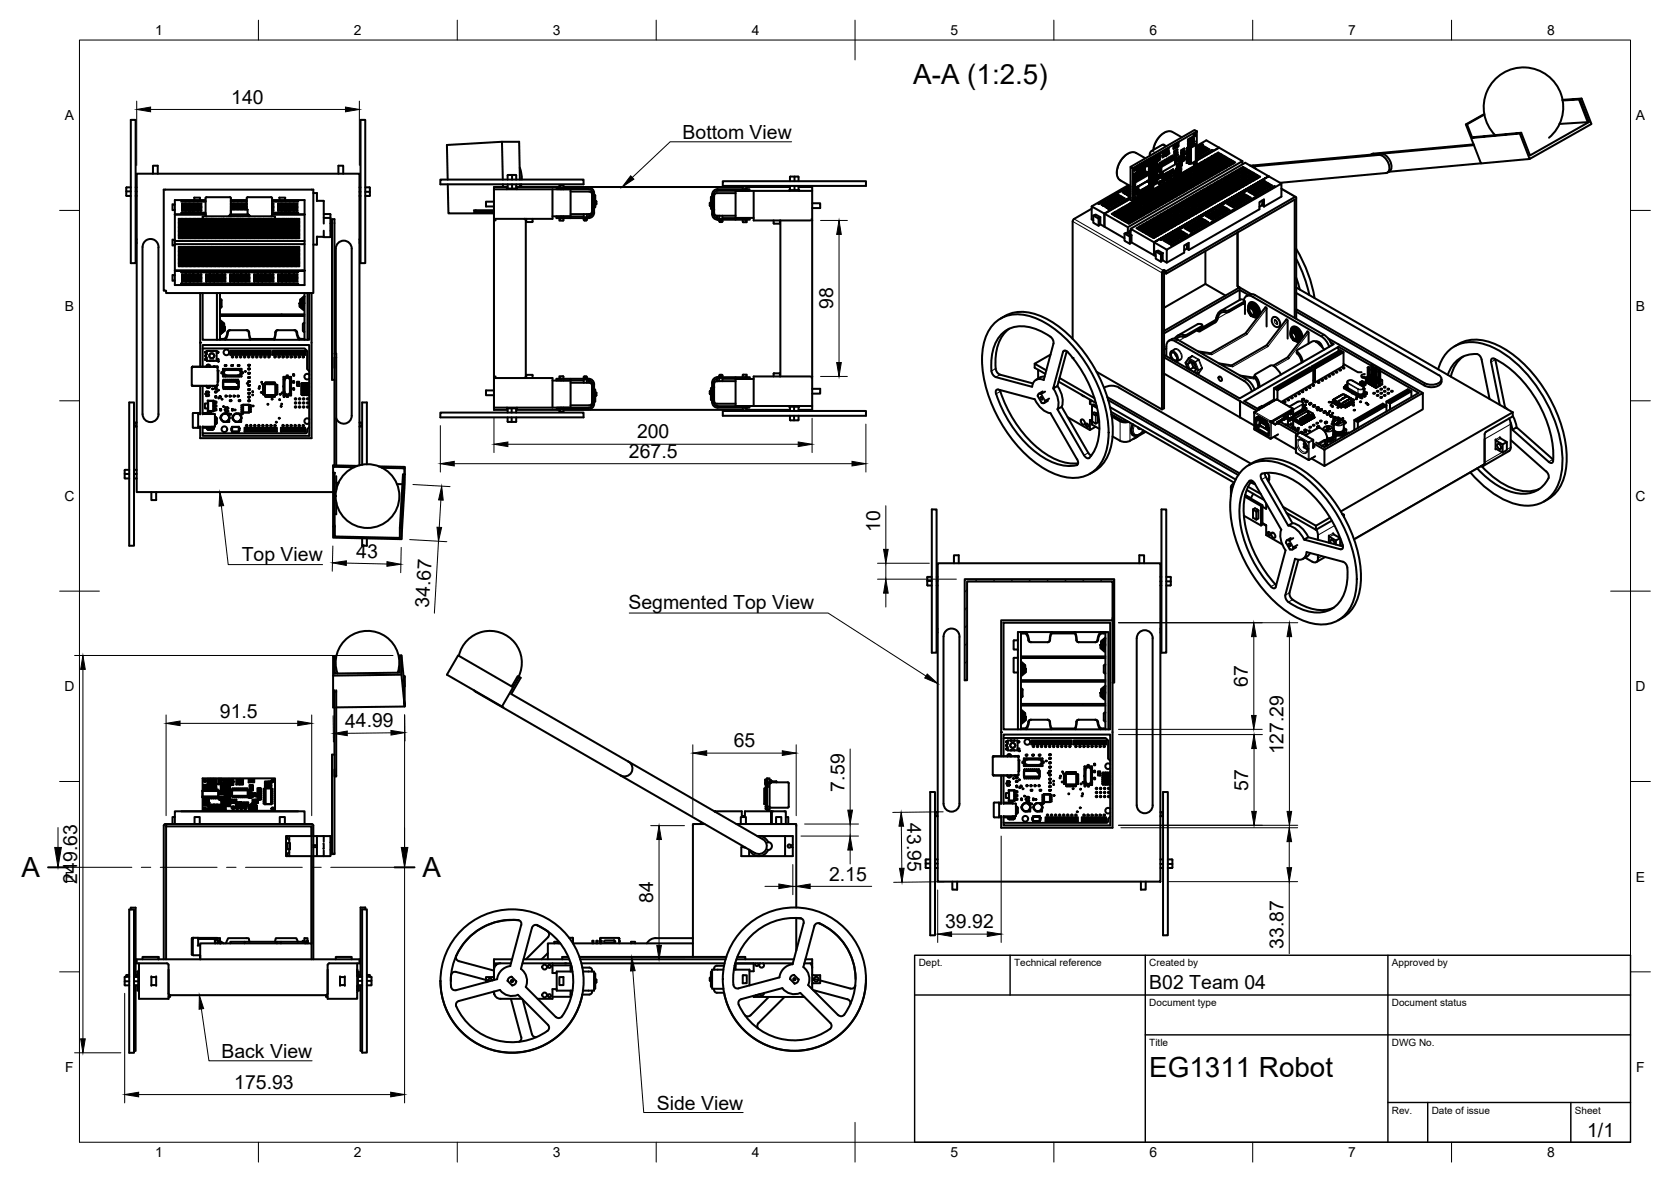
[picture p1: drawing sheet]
<svg xmlns="http://www.w3.org/2000/svg" width="420mm" height="297mm" viewBox="0 0 420 297" stroke-linecap="round" stroke-linejoin="round" font-family="sans-serif">
<defs><g id="words">
<g font-size="7">
<text x="229.6" y="21.2">A-A (1:2.5)</text>
<text x="5.4" y="220.5">A</text>
<text x="106.2" y="220.5">A</text>
<text x="289" y="270.6">EG1311 Robot</text>
</g>
<g font-size="4.9">
<text x="58.1" y="26">140</text>
<text x="171.6" y="34.9">Bottom View</text>
<text x="209.5" y="77.7" transform="rotate(-90 209.5 77.7)">98</text>
<text x="160.2" y="110.2">200</text>
<text x="158.1" y="115.1">267.5</text>
<text x="221.3" y="133.7" transform="rotate(-90 221.3 133.7)">10</text>
<text x="60.8" y="140.9">Top View</text>
<text x="89.6" y="140.1" transform="rotate(1 89.6 140.1)">43</text>
<text x="107.8" y="152.8" transform="rotate(-87 107.8 152.8)">34.67</text>
<text x="158" y="153">Segmented Top View</text>
<text x="313.8" y="172.6" transform="rotate(-90 313.8 172.6)">67</text>
<text x="55.3" y="180.3">91.5</text>
<text x="86.8" y="182.8" transform="rotate(-1 86.8 182.8)">44.99</text>
<text x="184.5" y="187.8">65</text>
<text x="322.7" y="189.6" transform="rotate(-90 322.7 189.6)">127.29</text>
<text x="212.3" y="198.9" transform="rotate(-90 212.3 198.9)">7.59</text>
<text x="313.9" y="198.7" transform="rotate(-90 313.9 198.7)">57</text>
<text x="228.1" y="206.8" transform="rotate(89 228.1 206.8)">43.95</text>
<text x="208.4" y="221.3">2.15</text>
<text x="19.4" y="222.1" transform="rotate(-90 19.4 222.1)">249.63</text>
<text x="164.3" y="227" transform="rotate(-90 164.3 227)">84</text>
<text x="237.7" y="233.3">39.92</text>
<text x="322.7" y="238.5" transform="rotate(-90 322.7 238.5)">33.87</text>
<text x="289" y="248.5">B02 Team 04</text>
<text x="55.7" y="265.9">Back View</text>
<text x="58.9" y="273.6">175.93</text>
<text x="165.1" y="278.9">Side View</text>
<text x="399.1" y="285.7">1/1</text>
</g>
<g font-size="3.5">
<text x="39" y="8.8">1</text>
<text x="89" y="8.8">2</text>
<text x="139" y="8.8">3</text>
<text x="189" y="8.8">4</text>
<text x="239" y="8.8">5</text>
<text x="289" y="8.8">6</text>
<text x="339" y="8.8">7</text>
<text x="389" y="8.8">8</text>
<text x="16.3" y="30.2">A</text>
<text x="411.3" y="30.2">A</text>
<text x="16.3" y="78">B</text>
<text x="411.3" y="78">B</text>
<text x="16.2" y="125.9">C</text>
<text x="411.2" y="125.9">C</text>
<text x="16.2" y="173.7">D</text>
<text x="411.2" y="173.7">D</text>
<text x="16.3" y="221.6">E</text>
<text x="411.3" y="221.6">E</text>
<text x="16.4" y="269.4">F</text>
<text x="411.4" y="269.4">F</text>
<text x="39" y="290.8">1</text>
<text x="89" y="290.8">2</text>
<text x="139" y="290.8">3</text>
<text x="189" y="290.8">4</text>
<text x="239" y="290.8">5</text>
<text x="289" y="290.8">6</text>
<text x="339" y="290.8">7</text>
<text x="389" y="290.8">8</text>
</g>
<g font-size="2.5">
<text x="231" y="242.9">Dept.</text>
<text x="255" y="242.9">Technical reference</text>
<text x="289" y="242.9">Created by</text>
<text x="350" y="242.9">Approved by</text>
<text x="289" y="252.8">Document type</text>
<text x="350" y="252.8">Document status</text>
<text x="289" y="262.9">Title</text>
<text x="350" y="262.9">DWG No.</text>
<text x="350" y="279.9">Rev.</text>
<text x="360" y="279.9">Date of issue</text>
<text x="396" y="279.9">Sheet</text>
</g>
</g></defs>
<!-- layer: Visible -->
<g fill="none" stroke="#000" stroke-width=".51">
<path d="M32.9 30.1h1.2v36h-1.2zM90.7 30.1h1.1v36h-1.1zM126.2 35.6l.2 9.5M288 39.8l-2.3-1.4a3.3 3.3 0 0 0-3.9 2 4 4 0 0 0-.3 4.8l2.8 1.6M289.1 39.9l-.8 .5v.5M289.1 39.9l-.1 .7v-.5M289.1 39.9l-.8 .5v.5h.2v-.5l.5-.3M289.6 40h.1M289.6 40l.2 .1M289.6 39.8v.2M290.3 39.7l.1 .2-.4 .2v1.1l.4-.2v-1.1M290.3 39.7l-.5 .2 .2 .2"/>
<path d="M290.3 39.7l-.3-.1-.4 .2 .2 .1v.4M290.8 39.6h.3M290.8 39.3h.3v.3M290.9 39.6l-.3 .2v-.5l.4-.4-.6 .3v1.6M291 38.9l-.6 .3v1.6M291 39.3v.5l-.4 .2v.5l.2-.1M291 38.9h.1M291.1 39.4h.1M291.2 39.4h.1M291.2 39.3h.1M291.2 39.3v.1M291.2 39l.2 .1-.5 .1 .5-.1v.3l-.3 .2"/>
<path d="M291.2 39.8h.2l-.5 .1 .5-.1v.4l-.3 .2M291.3 39.3h.1M291.4 38.9l.1 .1-.1 .4 .1-.4M291.4 39.7l.1 .1-.1 .4 .1-.4M291.5 38.7v.6M291.5 39.2v.1M291.6 39.4v.5M291.6 39.3v-.6l-.4 .3v-.2l.5-.3v1.5l-.5 .3M291.6 39.4l-.4 .3M291.6 39.9l-.1 .1M291.7 38.5l-.5 .3v.2M292.5 38.8l-.2 .1v.6"/>
<path d="M292.5 38.8v.5l.3-.2M292.6 38.5l.3 .2v.4l-.3-.2zM292.6 38.9l.3 .3M292.6 38.4l.3-.2 .2 .2M292.6 39l.3 .2 .2-.2M292.6 39h.1M292.6 38.4h.1M292.9 38.5v.1M292.9 38.6v.1M292.9 39.2h.1M293.1 39.1l-.8 .4M293.1 39.1h.1"/>
<path d="M293.1 37.7l-.8 .4v.6M293.1 37.7h.1M293.1 37.7l-.8 .4v.6l.2-.1v-.4l.5-.3v.4v-.4M293.1 37.7l.7-.4v.6M293.1 38.4h.1M293.2 38.5v.4l.3-.2-.3 .2M293.2 38.5l-.1 .5M293.2 38.9l-.3 .2M293.2 38.5l.3 .2M293.2 38.4v.1M293.2 38.5l-.3 .2M293.2 38.6l.3 .2 .3-.2"/>
<path d="M293.3 36.8l-1-.4-2.7 1.5a.99 .99 0 0 0-.4 1.2M293.3 38.6h.1M293.3 38l.2-.2 .3 .2M293.4 39.8l.4 .6M293.5 37.8h.1M293.5 38.7v.1M293.7 37.5v.4v-.4l-.5 .3v.4l-.2 .1M293.8 38h.1M293.8 40l.2 .2M293.8 37.3l-.7 .4M293.8 37.3h.1M293.8 38.6l-.7 .5"/>
<path d="M293.8 38.1l-.3 .1v-.1M293.8 38.6l-.3 .1v-.5l-.3-.1v.4l.3 .2M293.8 38.6h.1M293.8 38v.5l-.3 .2M293.9 39.5l.3 .7M294.3 39.7l.1 .2M294.3 39.8l-.2 .1M294.3 39.3l.4 .6M294.6 39.4l.3 .3M294.7 39.9l-.2 .1M294.8 39.5l-.2 .1M294.8 39l.3 .7"/>
<path d="M294.9 39.7l-.2 .2M294.9 39.7l-.2 .1M295.1 39.5l.2 .1-.2 .1M295.1 39.7h-.1M295.1 39.5h.1M295.3 39.6v.1M295.4 38.7l-.1 .1v.6M295.4 38.7v.5l.2-.1M295.4 37h.3M295.4 36.7h.3v.3M295.4 39l.3 .1 .3-.1M295.4 37l-.2 .2"/>
<path d="M295.4 39h.1M295.5 37l-.3 .2v-.6l.4-.2v-.2l-.5 .3v.9M295.5 39.9v1.4l-3.5 2M295.6 36.8v.3M295.6 37.1l-.5 .3M295.6 36.2l-.5 .3v.9M295.7 39.8v.3v-.3l-.3 .1M295.7 38.6v.5l-.3-.2 .3 .2-.4 .3M295.7 38.5v.1M295.7 38.6l-.3-.1v.2M295.8 39.5l-.4 .3 .4-.3v.6l-.3 .2M295.8 36.8h.1"/>
<path d="M295.9 36.4l.1 .1-.4 .1 .1 .1 .3-.2v.3l-.3 .2M295.9 36.8h-.1M295.9 36.7l-.1 .1M295.9 37.8v.4M295.9 39.8l.2 .2v.5l.3 .1M296 36.7h.1M296 36.7l-.1 .1M296 36.3l.1 .1-.1 .5 .1-.5M296 38.3v.1M296 38.4v.6M296 38.3l-.3-.1-.2 .1M296 39h.1"/>
<path d="M296 38.4h.1M296 38.4l-.3 .2M296 38.9l-.3 .2M296 37.5l-.7 .5v.6M296 37.5v.6l-.1 .1M296 37.5l-.7 .5v.6l.1-.6 .5-.2v.4M296.2 36.1v.5M296.2 36.6h-.1M296.3 35.8l-.5 .5M296.3 35.8v.9l-.5 .3M296.3 35.8l-.5 .3v.2l.4-.2M296.3 39.4h.1"/>
<path d="M296.4 39.4v.2M296.4 39.4l.1-.1 .1 .2M296.4 39.5l.2 .2M296.4 39.6l.1 .1M296.4 39.6l-.5 .2v.6l.2 .1M296.5 39.3h.1M296.5 39.7h.1M296.6 39.5l.1 .1M296.7 39.6l-.6 .4 .3 .1M296.7 39.6h.1M297 37.8v.6v-.6l.8-.5zM297.2 34.5l-2.4-1.3a2.84 2.84 0 0 0-3.4 1.2l-1.1 1.8-.3 1.5"/>
<path d="M297.2 38.5l-.2 .7M297.2 38.5v.5l.3-.2M297.2 38.5l-.2 .7 .8-.5M297.2 39.4l-.5 .2M297.2 39.4l.1 .1M297.2 39.4l-.3-.1-.3 .2M297.3 38.2l.3 .1v.5l-.3-.2zM297.3 38.6l.3 .3M297.3 38.7l.3 .2 .2-.2M297.3 39.4l.3-.1 .3 .2M297.3 38.7h.1M297.3 38.1l.3-.2 .2 .2"/>
<path d="M297.3 39.6l.3 .1M297.6 38.2v.1M297.6 39.7v.4l-.3-.1 .3 .2M297.6 39.6h.1M297.6 37.9h.1M297.6 39.3h.1M297.6 39.6v.1M297.6 39.1l.1 .2v-.2l-.5 .3M297.6 37.6l.1 .4v-.4l-.5 .2-.2 .6M297.8 38.9l-.8 .4 .8-.4v.5M297.8 37.3l-.1 .7M297.8 38.1h.1"/>
<path d="M297.9 38.7h-.1M297.9 38.2v.5M297.9 39.5v.6l-.3 .1-.3-.1M297.9 38.2l-.3 .1M297.9 38.1v.1M297.9 38.6l-.3 .2M297.9 39.5l-.3 .2M297.9 40l-.3 .2M298.3 38.9h.7M298.3 39.4h.7M298.3 39.9h.7M298.3 37.9h.7"/>
<path d="M298.3 38.4h.7M298.6 39.7h.1M298.5 37l.4 .1M298.6 38.6l.3 .1M298.6 39.2h.3M298.6 37.6h.3M298.6 38.1l.3 .1M298.6 39.7h.3M298.7 40v.2M298.7 38.9v.3M298.7 38.4v.3M298.7 37.9v.2"/>
<path d="M298.7 36.8l.2 .2M298.7 37.4v.2M298.7 39.5v.2M298.9 35.8l-.2 .1v.6M298.9 37.9l.1 .3M298.9 37l.1 .2zM298.9 40l.1 .3M299 35.5l.3 .2v.4l-.3-.2zM299 35.9l.3 .3M299 36l.3 .2 .2-.2M299 36h.1M299 35.4l.3-.2 .2 .2"/>
<path d="M299 37.9v.3M299 37.3v.4l-.1-.3M299 39.9v.4M299 39.4v.4l-.1-.3M299 38.9v.4l-.1-.3M299 38.4v.3l-.1-.3M299 37.3l-.7 .1M299 37.2v.1M299 37.7v.2M299 38.2v.2M299 38.7v.2M299 39.3v.1"/>
<path d="M299 39.8v.1M299.1 36.1l-.2 .2v-.5l-.2 .1v.6M299.3 35.5v.2M299.3 35.2h.1M299.5 34.6v.1M299.5 34.6l-.8 .5v.6l.2-.6 .4-.2v.3v-.3M299.5 35.4h.1M299.6 36h-.1M299.6 35.5v.5M299.6 35.4v.1M299.6 35.5l-.3 .2M299.6 35.9l-.3 .2"/>
<path d="M299.6 35.1l.3 .2v.4l-.3-.2zM299.6 35.5l.3 .3M299.7 35l.2-.2 .3 .2M299.7 35.6l.2 .2 .3-.2M299.7 35.6h.1M299.7 35h.1M299.8 35.7l-.2 .2 .2-.2M299.9 35.1v.2M300 34.5v.4v-.4l-.5 .3-.1 .5M300.1 34.3l-1.4 .8v.6M300.1 35.7l-1.4 .8M300.1 34.3v.6"/>
<path d="M300.1 34.3l-.6 .4M300.2 35h.1M300.2 35.6h.1M300.2 35.1v.5M300.2 35.1l-.3 .2M300.2 35v.1M300.2 35.5l-.3 .2M300.3 33.7l.3-.2 .1 .3-.4 .5-.2-.2zM300.4 36.2l-.4-.1-1.3 .7v.3M300.4 36.1l.1 .2M300.4 36.2h.1M300.4 36.2l-1.5 .8"/>
<path d="M300.4 36.2l.3 .2v4.1l-1.2 .6-.5 .1M300.4 36.2l-1.3 .9M300.4 36.1h.1M300.7 36.4l-1.2 .7M300.9 37.6l.7-.4v.4l-.3 .2M300.9 38.8l.5 .3-.5 .3M300.9 33l-.5-.3-16.1 9.2M300.9 37.8l.5 .3-.5 .3M300.9 38.3h.1M300.9 39.3l.1 .1M300.9 36.6l2.4-1.3 3.2 1.8M301.3 38.8l.3-.1v.3"/>
<path d="M301.6 37.2l.7 .4-.7 .4-.7-.4M301.6 38.2l-.7 .4 .7 .4M301.9 38.8l-.3-.1v-.5l.7 .4-.7 .4M301.9 37.8l-.3-.2v.4M302.2 38.3l.3-.2v-.4l-.7 .4 .7 .4M302.3 36.3l-1.4 .7 1.4-.7-.2-.1-1.2 .7M302.5 36.6l.7 .4-.7 .5-.7-.5 .7-.4v.5l-.3 .2M302.5 37.7l.7 .4-.7 .4M302.8 37.3l-.3-.2v.4M302.8 38.3l-.3-.2v.4M303.4 37.2l.7 .4-.7 .4-.7-.4 .7-.4v.4l-.3 .2M303.6 39.9v.5l.3 .2"/>
<path d="M303.7 37.8l-.3-.2v.4M303.8 39.8l.7-.4 .7 .4-.7 .4zM304.5 39.4v.5l.3 .1M304.7 39.3l.7-.4 .7 .4-.7 .4zM304.9 37.8l-4 2.3 4-2.3-.2-.1-3.8 2.2M305.1 39.5l.3-.1v.3M305.4 38.9v.5l.3 .1M305.4 39.9v.5l.3 .2M305.6 39.8l.7-.4 .7 .4-.7 .4zM306.3 38.3l.7 .5-.7 .4-.7-.4 .7-.5v.5l-.3 .2M306.3 39.4v.5l.3 .1M306.5 37.1l-5.6 3.2"/>
<path d="M306.5 37.1l-5.6 3.3M306.5 37.1l5.9 3.4M306.6 39l-.3-.2v.4M306.9 39.5l.3-.1v.3M307.2 38.9l-.7 .4 .7 .4 .7-.4-.7-.4v.5l.3 .1M307.2 39.9v.5l.3 .2M307.4 39.8l.7-.4 .7 .4-.7 .4zM308.1 39.4v.5l.3 .1M309 39.9v.5l.3 .2M347.2 38.6l-32.5 3.1M347.2 38.6a3.3 3.3 0 0 1 2.4 4.2l-.8 .6M370.2 34.7l.4-.2 11.9-1.1-.4 .2z"/>
<path d="M370.2 34.7l-1.3-3.5-.3 .1 3.8 9.8 12.2-1.2M370.5 36.3l-25.2 2.3-.6 .2M370.6 36.5l-25.7 2.3M373.2 28.7l-4.6 2.6M373.2 28.8l-4.3 2.4M375.9 34a10 10 0 0 1 .3-14.4 10 10 0 0 1 14.4 .7 10 10 0 0 1-1.1 14.3M392.9 25.1l4.8-.3-.4 .2-4.4 .3M397.3 25l2.2 5.7h-.3l-2.2-5.7M397.7 24.8l2.5 6.4-15.6 8.7-2.5-6.3M399.2 30.7l-7.1 .4M399.5 30.7l-14.8 8.4-2.2-5.7M31.7 48.1h1.2"/>
<path d="M32.9 47.1l-1.2 .1 .1 2h1.1M34.1 49.2h.3M34.1 47.1h.3M34.1 48.1h.3M38.5 43.7v-2.1h1.2v2.1M41.2 47.7h37.6v25.9h-37v-.5h-.6zM44 51.4l-.6-.1v1.5l.6-.1M44 53.9h7.7M45 59.1h.8v.8h-.8zM45 58h.8v.9h-.8zM45 57h.8v.8h-.8zM45 56h.8v.8h-.8z"/>
<path d="M45 55h.8v.8h-.8zM45 55l.2 .2M45 56l.2 .2M45 57l.2 .3M45 58l.2 .3M45 59.1l.2 .2M45.2 59.6l-.2 .3M45.2 58.6l-.2 .3M45.2 57.6l-.2 .2M45.2 56.6l-.2 .2M45.2 55.5l-.2 .3M45.5 55.5l.3 .3"/>
<path d="M45.5 56.6l.3 .2M45.5 57.6l.3 .2M45.5 58.6l.3 .3M45.5 59.6l.3 .3M45.8 51.2h.8l-.3 .2zM45.8 51.2v.8l.2-.3v-.3M45.8 52.2h.8l-.3 .2zM45.8 52.2v.8l.2-.3v-.3M45.8 55l-.6 .2v.3h.3v-.3M45.8 56l-.6 .2v.4h.3v-.4M45.8 57l-.6 .3v.3h.3v-.3M45.8 58l-.6 .3v.3h.3v-.3"/>
<path d="M45.8 59.1l-.6 .2v.3h.3v-.3M45.8 53h.8M45.8 52h.8M46 59.1h.8v.8h-.8zM46 58h.8v.9h-.8zM46 57h.8v.8h-.8zM46 56h.8v.8h-.8zM46 55h.8v.8h-.8zM46 55l.2 .2M46 56l.2 .2M46 57l.2 .3M46 58l.2 .3"/>
<path d="M46 59.1l.2 .2M46 51.7h.3M46 52.7h.3M46.2 59.6l-.2 .3M46.2 58.6l-.2 .3M46.2 57.6l-.2 .2M46.2 56.6l-.2 .2M46.2 55.5l-.2 .3M46.5 55.5l.3 .3M46.5 56.6l.3 .2M46.5 57.6l.3 .2M46.5 58.6l.3 .3"/>
<path d="M46.5 59.6l.3 .3M46.6 51.2v.8l-.3-.6M46.6 52.2v.8l-.3-.6M46.8 51.2h.8l-.3 .2zM46.8 51.2v.8l.2-.3v-.3M46.8 52.2l.2 .2v.3l-.2 .3zM46.8 52.2h.8l-.6 .2M46.8 55l-.6 .2v.3h.3v-.3M46.8 56l-.6 .2v.4h.3v-.4M46.8 57l-.6 .3v.3h.3v-.3M46.8 58l-.6 .3v.3h.3v-.3M46.8 59.1l-.6 .2v.3h.3v-.3"/>
<path d="M46.8 52h.8M47 59.1h.8v.8h-.8zM47 58h.8v.9h-.8zM47 57h.8v.8h-.8zM47 56h.8v.8h-.8zM47 55h.8v.8h-.8zM47 55l.2 .2M47 56l.2 .2M47 57l.2 .3M47 58l.2 .3M47 59.1l.2 .2M47 52.7h.3l.3 .3h-.8"/>
<path d="M47 51.7h.3M47.2 59.6l-.2 .3M47.2 58.6l-.2 .3M47.2 57.6l-.2 .2M47.2 56.6l-.2 .2M47.2 55.5l-.2 .3M47.3 52.4v.3M47.6 55.5l.2 .3M47.6 56.6l.2 .2M47.6 57.6l.2 .2M47.6 58.6l.2 .3M47.6 59.6l.2 .3"/>
<path d="M47.6 51.2v.8l-.3-.6M47.6 52.2v.8M47.8 51.2h.8l-.2 .2zM47.8 51.2v.8l.2-.3v-.3M47.8 55l-.6 .2v.3h.4v-.3M47.8 56l-.6 .2v.4h.4v-.4M47.8 57l-.6 .3v.3h.4v-.3M47.8 58l-.6 .3v.3h.4v-.3M47.8 59.1l-.6 .2v.3h.4v-.3M47.8 52.2h.8M47.8 52h.8M48 59.1h.8v.8h-.8z"/>
<path d="M48 58h.8v.9h-.8zM48 57h.8v.8h-.8zM48 56h.8v.8h-.8zM48 55h.8v.8h-.8zM48 55l.3 .2M48 56l.3 .2M48 57l.3 .3M48 58l.3 .3M48 59.1l.3 .2M48 52.7h.4l.2 .3h-.8zM48 52.7v-.3l-.2-.2v.8M48 51.7h.4"/>
<path d="M48 52.4h.4M48.3 59.6l-.3 .3M48.3 58.6l-.3 .3M48.3 57.6l-.3 .2M48.3 56.6l-.3 .2M48.3 55.5l-.3 .3M48.4 52.7l.2-.5v.8M48.6 55.5l.2 .3M48.6 56.6l.2 .2M48.6 57.6l.2 .2M48.6 58.6l.2 .3M48.6 59.6l.2 .3"/>
<path d="M48.6 51.2v.8l-.2-.6M48.8 51.2l.3 .2v.3l-.3 .3zM48.8 51.2h.8l-.5 .2M48.8 52.2h.8l-.2 .2zM48.8 52.2v.8l.3-.3v-.3M48.8 55l-.5 .2v.3h.3v-.3M48.8 56l-.5 .2v.4h.3v-.4M48.8 57l-.5 .3v.3h.3v-.3M48.8 58l-.5 .3v.3h.3v-.3M48.8 59.1l-.5 .2v.3h.3v-.3M48.8 53h.8M48.9 50.3l-.1-.6h1.5l-.1 .6"/>
<path d="M49 59.1h.8v.8h-.8zM49 58h.8v.9h-.8zM49 57h.8v.8h-.8zM49 56h.8v.8h-.8zM49 55h.8v.8h-.8zM49 55l.3 .2M49 56l.3 .2M49 57l.3 .3M49 58l.3 .3M49 59.1l.3 .2M49.1 51.7h.3l.2 .3h-.8M49.1 52.7h.3"/>
<path d="M49.3 58.6l-.3 .3M49.3 59.6l-.3 .3M49.3 57.6l-.3 .2M49.3 56.6l-.3 .2M49.3 55.5l-.3 .3M49.4 51.4v.3M49.6 56.6l.2 .2M49.6 55.5l.2 .3M49.6 57.6l.2 .2M49.6 58.6l.2 .3M49.6 59.6l.2 .3M49.6 52.2v.8l-.2-.6"/>
<path d="M49.6 51.2v.8M49.8 52.2l.3 .2v.3l-.3 .3zM49.8 52.2h.8l-.5 .2M49.8 51.2l.3 .2v.3l-.3 .3zM49.8 51.2h.8l-.5 .2M49.8 55l-.5 .2v.3h.3v-.3M49.8 56l-.5 .2v.4h.3v-.4M49.8 57l-.5 .3v.3h.3v-.3M49.8 58l-.5 .3v.3h.3v-.3M49.8 59.1l-.5 .2v.3h.3v-.3M50 59.1h.8v.8h-.8zM50 58h.8v.9h-.8z"/>
<path d="M50 57h.8v.8h-.8zM50 56h.8v.8h-.8zM50 55h.8v.8h-.8zM50 55l.3 .2M50 56l.3 .2M50 57l.3 .3M50 58l.3 .3M50 59.1l.3 .2M50.1 52.7h.3l.2 .3h-.8M50.1 51.7h.3l.2 .3h-.8M50.3 57.6l-.3 .2M50.3 58.6l-.3 .3"/>
<path d="M50.3 59.6l-.3 .3M50.3 56.6l-.3 .2M50.3 55.5l-.3 .3M50.4 51.4v.3M50.4 52.4v.3M50.6 55.5l.2 .3M50.6 56.6l.2 .2M50.6 57.6l.2 .2M50.6 58.6l.2 .3M50.6 59.6l.2 .3M50.6 51.2v.8M50.6 52.2v.8"/>
<path d="M50.8 55l-.5 .2v.3h.3v-.3M50.8 56l-.5 .2v.4h.3v-.4M50.8 57l-.5 .3v.3h.3v-.3M50.8 58l-.5 .3v.3h.3v-.3M50.8 59.1l-.5 .2v.3h.3v-.3M50.9 55v-.6h18.3v.6M50.9 55h18.3M50.9 55v.3M51 55.3l-.1 .1h.2M51 55l.1 .4M51.1 59.1h.8v.8h-.8zM51.1 58h.8v.9h-.8z"/>
<path d="M51.1 57h.8v.8h-.8zM51.1 56h.8v.8h-.8zM51.1 55.7h.8M51.1 56l.2 .2M51.1 57l.2 .3M51.1 58l.2 .3M51.1 59.1l.2 .2M51.1 55.4h3.8M51.1 55.7v.1M51.2 55.3h.3M51.3 56.6l-.2 .2M51.3 57.6l-.2 .2"/>
<path d="M51.3 58.6l-.2 .3M51.3 59.6l-.2 .3M51.5 55l.1 .4M51.6 55l.2 .2M51.6 56.6l.3 .2M51.6 57.6l.3 .2M51.6 58.6l.3 .3M51.6 59.6l.3 .3M51.7 53.5h-6.1v.2h6.1M51.7 50.5h-6.1v.2h6.1M51.7 50.3h-7.7v21.3h32.6v-10.3M51.7 55.2v.2"/>
<path d="M51.7 55.3h.3M51.8 55v.2M51.8 55.7l.1 .1M51.8 55h-.6v.4M51.9 56l-.6 .2v.4h.3v-.4M51.9 57l-.6 .3v.3h.3v-.3M51.9 58l-.6 .3v.3h.3v-.3M51.9 59.1l-.6 .2v.3h.3v-.3M52 55h2.4M52 55.2l.1 .2M52.1 59.1h.8v.8h-.8zM52.1 58h.8v.9h-.8z"/>
<path d="M52.1 57h.8v.8h-.8zM52.1 56h.8v.8h-.8zM52.1 55.7h.8M52.1 56l.2 .2M52.1 57l.2 .3M52.1 58l.2 .3M52.1 59.1l.2 .2M52.1 55v.2h-.3M52.2 55.7l-.1 .1M52.2 55.2v.2M52.2 55.3h.4M52.3 55l-.2 .2"/>
<path d="M52.3 56.6l-.2 .2M52.3 57.6l-.2 .2M52.3 58.6l-.2 .3M52.3 59.6l-.2 .3M52.4 55v.2h.3v-.2v.4M52.6 55.2v.2M52.6 56.6l.3 .2M52.6 57.6l.3 .2M52.6 58.6l.3 .3M52.6 59.6l.3 .3M52.7 55.3h.4M52.8 55.7l.1 .1"/>
<path d="M52.9 56l-.6 .2v.4h.3v-.4M52.9 57l-.6 .3v.3h.3v-.3M52.9 58l-.6 .3v.3h.3v-.3M52.9 59.1l-.6 .2v.3h.3v-.3M53.1 55v.4M53.1 55v.3M53.1 59.1h.8v.8h-.8zM53.1 58h.8v.9h-.8zM53.1 57h.8v.8h-.8zM53.1 56h.8v.8h-.8zM53.1 55.7h.8M53.1 55.3h.1"/>
<path d="M53.1 56l.2 .2M53.1 57l.2 .3M53.1 58l.2 .3M53.1 59.1l.2 .2M53.2 55.7l-.1 .1M53.3 55.3l-.1 .1M53.3 56.6l-.2 .2M53.3 57.6l-.2 .2M53.3 58.6l-.2 .3M53.3 59.6l-.2 .3M53.4 55v.3h-.3M53.4 55.3h.1"/>
<path d="M53.4 55.3h.2M53.5 55l-.1 .2M53.6 55.2v.2M53.7 56.6l.2 .2M53.7 57.6l.2 .2M53.7 58.6l.2 .3M53.7 59.6l.2 .3M53.8 55.2l-.1 .2M53.8 55.3h.3M53.8 55.7l.1 .1M53.8 55v.2h-.3M53.8 55.2h.1"/>
<path d="M53.8 55v.2M53.9 56l-.6 .2v.4h.4v-.4M53.9 57l-.6 .3v.3h.4v-.3M53.9 58l-.6 .3v.3h.4v-.3M53.9 59.1l-.6 .2v.3h.4v-.3M54.1 55.2v.2M54.1 59.1h.8v.8h-.8zM54.1 58h.8v.9h-.8zM54.1 57h.8v.8h-.8zM54.1 56h.8v.8h-.8zM54.1 56l.3 .2M54.1 57l.3 .3"/>
<path d="M54.1 58l.3 .3M54.1 59.1l.3 .2M54.2 55v.2h-.4M54.2 55.7l-.1 .1M54.3 55v.4M54.3 55.3h.3M54.4 56.6l-.3 .2M54.4 57.6l-.3 .2M54.4 58.6l-.3 .3M54.4 59.6l-.3 .3M54.6 55v.4M54.7 56.6l.2 .2"/>
<path d="M54.7 57.6l.2 .2M54.7 58.6l.2 .3M54.7 59.6l.2 .3M54.8 55v.4M54.8 55.3h.1M54.8 55.7l.1 .1M54.9 55.5v.3l-.8-.1M54.9 56l-.5 .2v.4h.3v-.4M54.9 57l-.5 .3v.3h.3v-.3M54.9 58l-.5 .3v.3h.3v-.3M54.9 59.1l-.5 .2v.3h.3v-.3M55 55l-.1 .3"/>
<path d="M55.1 55v.2M55.1 59.1h.8v.8h-.8zM55.1 58h.8v.9h-.8zM55.1 57h.8v.8h-.8zM55.1 56h.8v.8h-.8zM55.1 55.2v.6h.8v-.5M55.1 56l.3 .2M55.1 57l.3 .3M55.1 58l.3 .3M55.1 59.1l.3 .2M55.3 55.2h.1M55.4 55.5l-.3 .3"/>
<path d="M55.4 56.6l-.3 .2M55.4 57.6l-.3 .2M55.4 58.6l-.3 .3M55.4 59.6l-.3 .3M55.5 55v.2h-.4M55.5 55.2h.1M55.5 55.2l-.1 .3h.3v-.2M55.5 55v.3l.1-.3M55.6 55.3h.5M55.7 55.5l.2 .3M55.7 56.6l.2 .2M55.7 57.6l.2 .2"/>
<path d="M55.7 58.6l.2 .3M55.7 59.6l.2 .3M55.9 56l-.5 .2v.4h.3v-.4M55.9 57l-.5 .3v.3h.3v-.3M55.9 58l-.5 .3v.3h.3v-.3M55.9 59.1l-.5 .2v.3h.3v-.3M56 55.2l-.1 .1M56.1 55.3v-.3v.2l-1.2-.2v.7h-4v-.3M56.2 59.1h.7v.8h-.7zM56.2 58h.7v.9h-.7zM56.2 57h.7v.8h-.7zM56.2 56h.7v.8h-.7z"/>
<path d="M56.2 56l.2 .2M56.2 57l.2 .3M56.2 58l.2 .3M56.2 59.1l.2 .2M56.2 55.3h.1M56.2 55.2l.1 .1M56.2 55.3h-.1M56.3 55.1l-.1 .1M56.3 55.1v.1M56.3 55v.1M56.3 55.2h.1M56.3 55.3h.1"/>
<path d="M56.3 55v.5h.5v-.2h-.5M56.4 55.5h.3M56.4 55.5l-.2 .3M56.4 56.6l-.2 .2M56.4 57.6l-.2 .2M56.4 58.6l-.2 .3M56.4 59.6l-.2 .3M56.7 55.5l.2 .3M56.7 56.6l.2 .2M56.7 57.6l.2 .2M56.7 58.6l.2 .3M56.7 59.6l.2 .3"/>
<path d="M56.8 55.1v.2M56.8 55.2h.2M56.8 55.3h.1M56.9 55.1v.1M56.9 55v.1M56.9 55.1l.1 .1M56.9 56l-.5 .2v.4h.3v-.4M56.9 57l-.5 .3v.3h.3v-.3M56.9 58l-.5 .3v.3h.3v-.3M56.9 59.1l-.5 .2v.3h.3v-.3M57 55.2h.1M57 55.2l-.2 .1"/>
<path d="M57 55h.1M57.2 59.1h.8v.8h-.8zM57.2 58h.8v.9h-.8zM57.2 57h.8v.8h-.8zM57.2 56h.8v.8h-.8zM57.2 56l.2 .2M57.2 57l.2 .3M57.2 58l.2 .3M57.2 59.1l.2 .2M57.3 55v.2h-.3M57.4 55.2v.3h.3M57.4 55.5l-.2 .3"/>
<path d="M57.4 56.6l-.2 .2M57.4 57.6l-.2 .2M57.4 58.6l-.2 .3M57.4 59.6l-.2 .3M57.5 55.2h.2v.3M57.5 55l-.2 .2M57.6 54.3h.1M57.7 55.5l.3 .3M57.7 56.6l.3 .2M57.7 57.6l.3 .2M57.7 58.6l.3 .3M57.7 59.6l.3 .3"/>
<path d="M57.8 55.2h-.1M57.8 55.2l-.1-.2-.3 .3h-.5v.5h-.7v-.5M57.8 55v.2M57.9 54.4v-.5h4.5v.5M57.9 54.2l-.3 .1M57.9 54h4.5M58 55.2v.6h-.8v-.5M58 56l-.6 .2v.4h.3v-.4M58 57l-.6 .3v.3h.3v-.3M58 58l-.6 .3v.3h.3v-.3M58 59.1l-.6 .2v.3h.3v-.3M58 51.2h.7l-.3 .2"/>
<path d="M58 51.4h.4M58 52.2h.7l-.3 .2M58 52.4h.4M58 53.5h.1M58 53.7h.1M58 50.5h4M58 50.7h4M58 53h.1M58 52h.7M58 53.9h.1M58 50.3h4M58 49.8v4.1"/>
<path d="M58.1 52.8h-.1M58.1 49.8a3.2 3.2 0 0 0-2.3-.2h-2.7a1.45 1.45 0 0 0-1.4 .2v4.3l.2 .3M58.1 51.4l-.1 .4M58.1 52.7l4.1-.1 .1 1.2M58.1 52.4l-.1 1.5M58.1 51.7h.3M58.2 55.2h.1M58.2 59.1h.8v.8h-.8zM58.2 58h.8v.9h-.8zM58.2 57h.8v.8h-.8zM58.2 56h.8v.8h-.8zM58.2 55.2v.6l.8-.1"/>
<path d="M58.2 55v.2h-.4M58.2 55.2l.1-.2v.4M58.2 56l.2 .2M58.2 57l.2 .3M58.2 58l.2 .3M58.2 59.1l.2 .2M58.3 55.4l.1 .3h3.9v-.2h-4M58.3 55.2h.1M58.3 55.3h.2M58.3 55.4h3.9M58.4 55.6l-.2 .2M58.4 52.4v.2"/>
<path d="M58.4 56.6l-.2 .2M58.4 57.6l-.2 .2M58.4 58.6l-.2 .3M58.4 59.6l-.2 .3M58.5 55.1v.3M58.6 55.1v.3M58.6 55.3h.4M58.7 51.2v.8l-.3-.3v-.3M58.7 52.2v.4M58.7 56.6l.3 .2M58.7 57.6l.3 .2M58.7 58.6l.3 .3"/>
<path d="M58.7 59.6l.3 .3M58.9 51.2h.8l-.3 .2zM58.9 51.2v.8l.2-.6M58.9 52.6v-.4l.2 .4M58.9 52.2h.8l-.6 .2M58.9 52h.8M58.9 55.7l.1 .1M59 56l-.6 .2v.4h.3v-.4M59 57l-.6 .3v.3h.3v-.3M59 58l-.6 .3v.3h.3v-.3M59 59.1l-.6 .2v.3h.3v-.3M59 55.1v.3"/>
<path d="M59.1 51.7h.3M59.1 55.1v.3M59.1 55.3h.4M59.2 59.1h.8v.8h-.8zM59.2 58h.8v.9h-.8zM59.2 57h.8v.8h-.8zM59.2 56h.8v.8h-.8zM59.2 55.7h.8M59.2 56l.2 .2M59.2 57l.2 .3M59.2 58l.2 .3M59.2 59.1l.2 .2"/>
<path d="M59.3 55.7l-.1 .1M59.4 55h1.7M59.4 52.4v.2M59.4 56.6l-.2 .2M59.4 57.6l-.2 .2M59.4 58.6l-.2 .3M59.4 59.6l-.2 .3M59.5 55.1v.3M59.6 55.3h.1M59.7 51.2v.8l-.3-.3v-.3M59.7 55.3l-.1-.3v.4M59.7 52.2v.4"/>
<path d="M59.7 55.3h.1M59.8 56.6l.2 .2M59.8 57.6l.2 .2M59.8 58.6l.2 .3M59.8 59.6l.2 .3M59.9 52.6v-.4l.2 .4M59.9 51.2h.8l-.3 .2zM59.9 51.2v.8l.2-.6M59.9 52.2h.8M59.9 52h.8M59.9 55.7l.1 .1M60 56l-.6 .2v.4h.4v-.4"/>
<path d="M60 57l-.6 .3v.3h.4v-.3M60 58l-.6 .3v.3h.4v-.3M60 59.1l-.6 .2v.3h.4v-.3M60 55v.3h-.3M60 55.3v.1M60.1 51.7h.3M60.1 52.4h.3M60.2 55.1v.3M60.2 55.3h.3M60.2 59.1h.8v.8h-.8zM60.2 58h.8v.9h-.8zM60.2 57h.8v.8h-.8z"/>
<path d="M60.2 56h.8v.8h-.8zM60.2 55.7h.8M60.2 56l.3 .2M60.2 57l.3 .3M60.2 58l.3 .3M60.2 59.1l.3 .2M60.3 55.7l-.1 .1M60.4 52.6l.3-.4v.4M60.5 55v.3h.3v-.3M60.5 56.6l-.3 .2M60.5 57.6l-.3 .2M60.5 58.6l-.3 .3"/>
<path d="M60.5 59.6l-.3 .3M60.5 55.3h.1M60.5 55.3v.1M60.7 55.3v.1M60.7 51.2v.8l-.3-.3v-.3M60.8 55.3h.1M60.8 56.6l.2 .2M60.8 57.6l.2 .2M60.8 58.6l.2 .3M60.8 59.6l.2 .3M60.8 55.3h.2M60.9 51.2l.2 .2-.2 .6z"/>
<path d="M60.9 51.2h.8l-.6 .2M60.9 52.2v.4M60.9 55.7l.1 .1M61 56l-.5 .2v.4h.3v-.4M61 57l-.5 .3v.3h.3v-.3M61 58l-.5 .3v.3h.3v-.3M61 59.1l-.5 .2v.3h.3v-.3M61 55.1v.3M61.1 51.7h.3l.3 .3h-.8M61.1 52.4l-.2-.2h.8l-.6 .2v.2M61.2 55.1v.3M61.2 55.3h.3"/>
<path d="M61.2 59.1h.8v.8h-.8zM61.2 58h.8v.9h-.8zM61.2 57h.8v.8h-.8zM61.2 56h.8v.8h-.8zM61.2 55.7h.8M61.2 56l.3 .2M61.2 57l.3 .3M61.2 58l.3 .3M61.2 59.1l.3 .2M61.3 55.7l-.1 .1M61.4 51.4v.3M61.4 52.4v.2"/>
<path d="M61.5 56.6l-.3 .2M61.5 57.6l-.3 .2M61.5 58.6l-.3 .3M61.5 59.6l-.3 .3M61.5 55.1v.3M61.7 55.1v.3M61.7 55.3h.3M61.7 51.2v.8M61.7 52.2v.4M61.8 58.6l.2 .3M61.8 56.6l.2 .2M61.8 57.6l.2 .2"/>
<path d="M61.8 59.6l.2 .3M61.9 52.2h.1M61.9 52h.1M61.9 51.2h.1M62 55.7v.1M62 56l-.5 .2v.4h.3v-.4M62 57l-.5 .3v.3h.3v-.3M62 58l-.5 .3v.3h.3v-.3M62 59.1l-.5 .2v.3h.3v-.3M62 55v.4M62 52.3l-.1-.1v.4M62 51.3l-.1-.1v.8l.1-.2"/>
<path d="M62 52.6v-2.8a3 3 0 0 1 2.3-.2h2.7a1.47 1.47 0 0 1 1.4 .2v4.3l-.2 .3M62.2 55.3h.1l-.1 .1M62.2 55v.4M62.3 59.1h.7v.8h-.7zM62.3 58h.7v.9h-.7zM62.3 57h.7v.8h-.7zM62.3 56h.7v.8h-.7zM62.3 56l.2 .2M62.3 57l.2 .3M62.3 58l.2 .3M62.3 59.1l.2 .2M62.3 53.8v.1"/>
<path d="M62.3 55l.2 .2M62.3 55.4v.1M62.4 54.2l.4 .1M62.4 55h-.1v.3M62.5 55h.6M62.5 55.5l-.2 .3M62.5 56.6l-.2 .2M62.5 57.6l-.2 .2M62.5 58.6l-.2 .3M62.5 59.6l-.2 .3M62.7 55l.2 .3M62.8 54.3h.1"/>
<path d="M62.8 55.5l.2 .3M62.8 56.6l.2 .2M62.8 57.6l.2 .2M62.8 58.6l.2 .3M62.8 59.6l.2 .3M62.8 55.2h-.3v.3h.3v-.3M62.9 55.3h.4v-.1v.6h.8v-.3M62.9 55l.2 .2M62.9 55.3h.1M63 55.3v.5l-.7-.1M63 56l-.5 .2v.4h.3v-.4M63 57l-.5 .3v.3h.3v-.3"/>
<path d="M63 58l-.5 .3v.3h.3v-.3M63 59.1l-.5 .2v.3h.3v-.3M63.1 55v.2M63.2 55.3h.1M63.3 59.1h.8v.8h-.8zM63.3 58h.8v.9h-.8zM63.3 57h.8v.8h-.8zM63.3 56h.8v.8h-.8zM63.3 56l.2 .2M63.3 57l.2 .3M63.3 58l.2 .3M63.3 59.1l.2 .2"/>
<path d="M63.4 55h.5M63.4 55v.2h-.3M63.5 55.2l-.1 .1M63.5 55.5h.3M63.5 55.5l-.2 .3M63.5 56.6l-.2 .2M63.5 57.6l-.2 .2M63.5 58.6l-.2 .3M63.5 59.6l-.2 .3M63.6 55l-.2 .2M63.8 55.5l.3 .3M63.8 56.6l.3 .2"/>
<path d="M63.8 57.6l.3 .2M63.8 58.6l.3 .3M63.8 59.6l.3 .3M63.9 55h.2v.3h-.2zM63.9 55.3h-.5l.1 .2M64.1 56l-.6 .2v.4h.3v-.4M64.1 57l-.6 .3v.3h.3v-.3M64.1 58l-.6 .3v.3h.3v-.3M64.1 59.1l-.6 .2v.3h.3v-.3M64.1 55.3l.7-.1v.3M64.3 59.1h.8v.8h-.8zM64.3 58h.8v.9h-.8z"/>
<path d="M64.3 57h.8v.8h-.8zM64.3 56h.8v.8h-.8zM64.3 56l.2 .2M64.3 57l.2 .3M64.3 58l.2 .3M64.3 59.1l.2 .2M64.5 55.5h.3M64.5 55.5l-.2 .3M64.5 56.6l-.2 .2M64.5 57.6l-.2 .2M64.5 58.6l-.2 .3M64.5 59.6l-.2 .3"/>
<path d="M64.6 55v.5h-1.1M64.7 55h.9M64.8 55.5l.3 .3M64.8 56.6l.3 .2M64.8 57.6l.3 .2M64.8 58.6l.3 .3M64.8 59.6l.3 .3M65 55v.3zM65 55.1l-.2 .1M65 55.3h.1M65.1 55.3v.5h-.8v-.3M65.1 56l-.6 .2v.4h.3v-.4"/>
<path d="M65.1 57l-.6 .3v.3h.3v-.3M65.1 58l-.6 .3v.3h.3v-.3M65.1 59.1l-.6 .2v.3h.3v-.3M65.3 59.1h.8v.8h-.8zM65.3 58h.8v.9h-.8zM65.3 57h.8v.8h-.8zM65.3 56h.8v.8h-.8zM65.3 57l.2 .3M65.3 56l.2 .2M65.3 58l.2 .3M65.3 59.1l.2 .2M65.3 55.3h.1"/>
<path d="M65.3 55v.3h-.3M65.3 55l.2 .2M65.5 55.5l-.2 .3M65.5 56.6l-.2 .2M65.5 57.6l-.2 .2M65.5 58.6l-.2 .3M65.5 59.6l-.2 .3M65.8 55.5l.3 .3M65.8 57.6l.3 .2M65.8 56.6l.3 .2M65.8 58.6l.3 .3M65.8 59.6l.3 .3"/>
<path d="M66.1 55l-.6 .2v.3h.3v-.3M66.1 55v.8h-.8v-.5M66.1 56l-.6 .2v.4h.3v-.4M66.1 57l-.6 .3v.3h.3v-.3M66.1 58l-.6 .3v.3h.3v-.3M66.1 59.1l-.6 .2v.3h.3v-.3M66.2 55l.4 .4M66.3 59.1h.8v.8h-.8zM66.3 58h.8v.9h-.8zM66.3 57h.8v.8h-.8zM66.3 56h.8v.8h-.8zM66.3 55v.8l.8-.1"/>
<path d="M66.3 56l.2 .2M66.3 58l.2 .3M66.3 57l.2 .3M66.3 59.1l.2 .2M66.5 55.1l.1 .2M66.5 55.2h.1M66.5 55.2v.3M66.5 55.5h.2M66.5 55.5l-.2 .3M66.5 56.6l-.2 .2M66.5 57.6l-.2 .2M66.5 58.6l-.2 .3"/>
<path d="M66.5 59.6l-.2 .3M66.6 55.4l.2 .3h1.3l.1-.3M66.6 55.3h.3M66.6 55.4h1.6M66.9 56.6l.2 .2M66.9 57.6l.2 .2M66.9 58.6l.2 .3M66.9 59.6l.2 .3M66.9 55v.3M66.9 55.3h.1M67 55.7l.1 .1M67.1 56l-.6 .2v.4h.4v-.4"/>
<path d="M67.1 57l-.6 .3v.3h.4v-.3M67.1 58l-.6 .3v.3h.4v-.3M67.1 59.1l-.6 .2v.3h.4v-.3M67.2 55v.3h-.3M67.2 55.3h.5M67.3 59.1h.8v.8h-.8zM67.3 58h.8v.9h-.8zM67.3 57h.8v.8h-.8zM67.3 56h.8v.8h-.8zM67.3 55.7h.8M67.3 56l.3 .2M67.3 57l.3 .3"/>
<path d="M67.3 58l.3 .3M67.3 59.1l.3 .2M67.4 55.7l-.1 .1M67.6 56.6l-.3 .2M67.6 57.6l-.3 .2M67.6 58.6l-.3 .3M67.6 59.6l-.3 .3M67.7 55v.3M67.7 55.3h.1M67.9 56.6l.2 .2M67.9 57.6l.2 .2M67.9 58.6l.2 .3"/>
<path d="M67.9 59.6l.2 .3M68 55.3h.1M68 55v.3h-.3M68 55.3h.2M68.1 55.7v.1M68.1 56l-.5 .2v.4h.3v-.4M68.1 57l-.5 .3v.3h.3v-.3M68.1 58l-.5 .3v.3h.3v-.3M68.1 59.1l-.5 .2v.3h.3v-.3M68.1 55l.1 .3M68.2 55.3v.1M68.2 55h-1.6v.3"/>
<path d="M68.3 59.1h.9v.8h-.9zM68.3 58h.9v.9h-.9zM68.3 57h.9v.8h-.9zM68.3 56h.9v.8h-.9zM68.3 55l-.1 .3M68.3 56l.3 .2M68.3 57l.3 .3M68.3 58l.3 .3M68.3 59.1l.3 .2M68.4 53.5h6.6v.2h-6.6M68.4 50.5h6.6v.2h-6.6M68.4 52.7l.3 .3h-.3"/>
<path d="M68.4 52.2h.3l-.3 .2M68.4 51.7l.3 .3h-.3M68.4 51.2h.3l-.3 .2M68.4 53.9h8.2h-8.2M68.4 50.3h8.2v10.3M68.4 55.1l.2 .1M68.5 51.4v.3M68.5 52.4v.3M68.6 55.5l-.3 .3M68.6 56.6l-.3 .2M68.6 57.6l-.3 .2M68.6 58.6l-.3 .3"/>
<path d="M68.6 59.6l-.3 .3M68.6 55l-.4 .4M68.7 51.2v.8M68.7 52.2v.8M68.9 55.5l.3 .3M68.9 56.6l.3 .2M68.9 57.6l.3 .2M68.9 58.6l.3 .3M68.9 59.6l.3 .3M69.1 55l-.5 .2v.3h.3v-.3M69.2 55v.8h-.9v-.4M69.2 56l-.6 .2v.4h.3v-.4"/>
<path d="M69.2 57l-.6 .3v.3h.3v-.3M69.2 58l-.6 .3v.3h.3v-.3M69.2 59.1l-.6 .2v.3h.3v-.3M69.4 59.1h.8v.8h-.8zM69.4 58h.8v.9h-.8zM69.4 57h.8v.8h-.8zM69.4 56h.8v.8h-.8zM69.4 55h.8v.8h-.8zM69.4 55l.2 .2M69.4 56l.2 .2M69.4 57l.2 .3M69.4 58l.2 .3"/>
<path d="M69.4 59.1l.2 .2M69.6 55.5l-.2 .3M69.6 56.6l-.2 .2M69.6 57.6l-.2 .2M69.6 58.6l-.2 .3M69.6 59.6l-.2 .3M69.9 51.2h.8l-.2 .2h-.4zM69.9 51.2v.8l.2-.6M69.9 52.2h.8l-.2 .2h-.4zM69.9 52.2v.8l.2-.6M69.9 53h.8M69.9 52h.8"/>
<path d="M69.9 55.5l.3 .3M69.9 56.6l.3 .2M69.9 57.6l.3 .2M69.9 58.6l.3 .3M69.9 59.6l.3 .3M70.1 51.7h.4M70.1 52.7h.4M70.2 55l-.6 .2v.3h.3v-.3M70.2 56l-.6 .2v.4h.3v-.4M70.2 57l-.6 .3v.3h.3v-.3M70.2 58l-.6 .3v.3h.3v-.3M70.2 59.1l-.6 .2v.3h.3v-.3"/>
<path d="M70.3 50.3l-.1-.6h1.5l-.1 .6M70.4 59.1h.8v.8h-.8zM70.4 58h.8v.9h-.8zM70.4 57h.8v.8h-.8zM70.4 56h.8v.8h-.8zM70.4 55h.8v.8h-.8zM70.4 55l.2 .2M70.4 56l.2 .2M70.4 57l.2 .3M70.4 58l.2 .3M70.4 59.1l.2 .2M70.6 55.5l-.2 .3"/>
<path d="M70.6 56.6l-.2 .2M70.6 57.6l-.2 .2M70.6 58.6l-.2 .3M70.6 59.6l-.2 .3M70.7 51.2v.8l-.2-.6M70.7 52.2v.8l-.2-.6M70.9 51.2h.8l-.2 .2h-.3zM70.9 51.2v.8l.3-.6M70.9 52.2l.3 .2-.3 .6zM70.9 52.2h.8l-.2 .2h-.3M70.9 52h.8M70.9 55.5l.3 .3"/>
<path d="M70.9 56.6l.3 .2M70.9 57.6l.3 .2M70.9 58.6l.3 .3M70.9 59.6l.3 .3M71.2 52.7h.3l.2 .3h-.8M71.2 51.7h.3M71.2 55l-.6 .2v.3h.3v-.3M71.2 56l-.6 .2v.4h.3v-.4M71.2 57l-.6 .3v.3h.3v-.3M71.2 58l-.6 .3v.3h.3v-.3M71.2 59.1l-.6 .2v.3h.3v-.3M71.4 59.1h.8v.8h-.8z"/>
<path d="M71.4 58h.8v.9h-.8zM71.4 57h.8v.8h-.8zM71.4 56h.8v.8h-.8zM71.4 55h.8v.8h-.8zM71.4 55l.2 .2M71.4 56l.2 .2M71.4 57l.2 .3M71.4 58l.2 .3M71.4 59.1l.2 .2M71.5 52.4v.3M71.6 55.5l-.2 .3M71.6 56.6l-.2 .2"/>
<path d="M71.6 57.6l-.2 .2M71.6 58.6l-.2 .3M71.6 59.6l-.2 .3M71.7 51.2v.8l-.2-.6M71.7 52.2v.8M71.9 51.2h.8l-.2 .2h-.3zM71.9 51.2v.8l.3-.6M71.9 52.2h.8M71.9 52h.8M71.9 55.5l.3 .3M71.9 56.6l.3 .2M71.9 57.6l.3 .2"/>
<path d="M71.9 58.6l.3 .3M71.9 59.6l.3 .3M72.2 52.7h.3l.2 .3h-.8zM72.2 52.7l-.3-.5v.8M72.2 51.7h.3M72.2 52.4h.3M72.2 55l-.6 .2v.3h.3v-.3M72.2 56l-.6 .2v.4h.3v-.4M72.2 57l-.6 .3v.3h.3v-.3M72.2 58l-.6 .3v.3h.3v-.3M72.2 59.1l-.6 .2v.3h.3v-.3M72.4 59.1h.8v.8h-.8z"/>
<path d="M72.4 58h.8v.9h-.8zM72.4 57h.8v.8h-.8zM72.4 56h.8v.8h-.8zM72.4 55h.8v.8h-.8zM72.4 55l.2 .2M72.4 56l.2 .2M72.4 57l.2 .3M72.4 58l.2 .3M72.4 59.1l.2 .2M72.5 52.7l.2-.5v.8M72.6 55.5l-.2 .3M72.6 56.6l-.2 .2"/>
<path d="M72.6 57.6l-.2 .2M72.6 58.6l-.2 .3M72.6 59.6l-.2 .3M72.7 51.2v.8l-.2-.6M73 51.2l.2 .2-.2 .6zM73 51.2h.8l-.3 .2h-.3M73 52.2h.8l-.3 .2h-.3zM73 52.2v.8l.2-.6M73 53h.8M73 55.5l.2 .3M73 56.6l.2 .2M73 57.6l.2 .2"/>
<path d="M73 58.6l.2 .3M73 59.6l.2 .3M73.2 51.7h.3l.3 .3h-.8M73.2 52.7h.3M73.2 55l-.6 .2v.3h.4v-.3M73.2 56l-.6 .2v.4h.4v-.4M73.2 57l-.6 .3v.3h.4v-.3M73.2 58l-.6 .3v.3h.4v-.3M73.2 59.1l-.6 .2v.3h.4v-.3M73.4 59.1h.8v.8h-.8zM73.4 58h.8v.9h-.8zM73.4 57h.8v.8h-.8z"/>
<path d="M73.4 56h.8v.8h-.8zM73.4 55h.8v.8h-.8zM73.4 56l.3 .2M73.4 57l.3 .3M73.4 58l.3 .3M73.4 55l.3 .2M73.4 59.1l.3 .2M73.5 51.4v.3M73.7 55.5l-.3 .3M73.7 56.6l-.3 .2M73.7 57.6l-.3 .2M73.7 58.6l-.3 .3"/>
<path d="M73.7 59.6l-.3 .3M73.8 52.2v.8l-.3-.6M73.8 51.2v.8M74 52.2l.2 .2-.2 .6zM74 52.2h.8l-.3 .2h-.3M74 51.2l.2 .2-.2 .6zM74 51.2h.8l-.3 .2h-.3M74 56.6l.2 .2M74 57.6l.2 .2M74 58.6l.2 .3M74 55.5l.2 .3M74 59.6l.2 .3"/>
<path d="M74.2 52.7h.3l.3 .3h-.8M74.2 51.7h.3l.3 .3h-.8M74.2 55l-.5 .2v.3h.3v-.3M74.2 56l-.5 .2v.4h.3v-.4M74.2 57l-.5 .3v.3h.3v-.3M74.2 58l-.5 .3v.3h.3v-.3M74.2 59.1l-.5 .2v.3h.3v-.3M74.4 56l.3 .2-.3 .6zM74.4 55l.3 .2-.3 .6zM74.4 55h.8l-.5 .2M74.4 59.1h.8v.8h-.8zM74.4 58h.8v.9h-.8z"/>
<path d="M74.4 57h.8v.8h-.8zM74.4 56h.8M74.4 57l.3 .3M74.4 58l.3 .3M74.4 59.1l.3 .2M74.5 51.4v.3M74.5 52.4v.3M74.7 56.6h.3l.2 .2h-.8M74.7 55.5h.3l.2 .3h-.8M74.7 56.2h.3M74.7 57.6l-.3 .2M74.7 58.6l-.3 .3"/>
<path d="M74.7 59.6l-.3 .3M74.8 51.2v.8M74.8 52.2v.8M75 56.6v-.4l.2-.2v.8M75 55.2v.3M75 57.6l.2 .2M75 58.6l.2 .3M75 59.6l.2 .3M75.2 57l-.5 .3v.3h.3v-.3M75.2 58l-.5 .3v.3h.3v-.3M75.2 59.1l-.5 .2v.3h.3v-.3M75.2 55v.8"/>
<path d="M78.8 48.5l.9 .1M79.7 59.4v2l-.9 .1M79.7 50.5h1.7v5.7M79.7 48.6v2M81.4 59.4l-.1 .1M81.4 53.8h1.7v1l-1.7-.1M81.4 58v1.4M83.1 54.8v4.8l-3.4-.1M83.1 56.2h.4M83.1 58h.4M85.1 43.7v-2.1h1.2v2.1M90.4 49.2h.3"/>
<path d="M90.4 48.2h.3M90.4 47.1h.3M91.8 47.1l1.2 .1v1.9l-1.2 .1M91.8 48.2h1.2M110.7 45.1h36v1.2h-36zM112.6 45.1l-.2-8.7 13.8-.8h4.3l.2 9.5M112.6 46.3l.2 7.3h11.4M119.1 52.8h5.1M119.1 53.3h5.1M124.2 47.6h19.3v6.8h-4.6M124.2 50.7h-2v1.2h2M124.2 55l.4 .4"/>
<path d="M124.2 55h.1M126.4 46.3l.1 .7M127.5 47.6v-.2h2.5v.2M127.6 45.1l.1-1.1h2l.1 1.1M127.6 47h-3.4v56h3.4M127.6 46.3v1.1M128.8 46.3v1.1M128.8 44v1.1M129.8 46.3v1.1M129.8 47h10.9M130.7 42.2l.4 1.4 .1 1.5M130.8 46.3v.7"/>
<path d="M131.1 46.3l-.1 .7M131.8 55l.4 .4v39.2l-.4 .4M132.3 55l.1 .8M132.4 55.8h1.4M133.9 55l-.1 .8M138.9 47.6v7.4h-14.7M141.1 54.8h-.4v.6h.9l.1-.6M141.1 47.5v.1M141.1 54.4h.1M141.7 46.6l-1-.1v.6h.4M141.7 46.6v.5M141.7 47.5v.1"/>
<path d="M141.7 54.4h.1M141.7 47h45.1v.5M143.5 48.1h4.7a.94 .94 0 0 1 .7 1.4v2.1a2.48 2.48 0 0 1-.2 2l-.5 .2M143.5 53.8h4.7M143.5 54.4v.4h-3.6v-.4h6.9M143.5 54.8h3.3M146.8 53.8v1.4l.2 .2M147 55.4h.4M147.1 54.8h.2M147.1 54.6h.1v.7zM147.6 53.8v1.4l-.2 .2M147.6 54.8h.4"/>
<path d="M147.6 54.6h.4M148.2 53.8v.6M148.9 48.8l.1 .2M149 52.2l-.1 .2M149.4 49h.1a3.6 3.6 0 0 1 .2 2.3v.7l-.3 .2M149.4 48.5v4.9M149.4 53.4a1.41 1.41 0 0 1-1.4 1.4M149.4 48.5a1.38 1.38 0 0 0-1.4-1.4h-8v.4h8a.97 .97 0 0 1 1 1v4.9a1.01 1.01 0 0 1-1 1v.4M149.7 51.4h.2M149.7 50.6h.2M149.9 50.6h.1M150 51.3h-.1"/>
<path d="M150 50.6v.7M178.8 51a.41 .41 0 0 0-.3 .3 .41 .41 0 0 0 .3 .4M179 52.6h.1M179 49.4h.1M179 49.4a3.3 3.3 0 0 0-.2 2.3v.7l.2 .2M179 48.9v4.9a1.41 1.41 0 0 0 1.5 1.4M179.5 48.9v4.9a1.01 1.01 0 0 0 1 1l-.1 .4M179.5 52.6l.1 .2M179.6 49.2l-.1 .2M180.4 47.9h8v-.4h-7.9a1.41 1.41 0 0 0-1.5 1.4M180.4 55h.4M180.4 55.2h.4"/>
<path d="M180.5 47.9a1.01 1.01 0 0 0-1 1M180.8 54.2l.1 1.4 .2 .2M181.2 55.1l.1 .6 .1-.6M181.2 55.1h.2M181.2 55.2h.2M181.7 54.8h6.8v.4h-3.6v-.4M181.7 54.2v1.4l-.2 .2h-.4M181.7 55.2h3.2M181.7 45.5h36v1.2h-36zM185 54.2h-4.7v.6M185 48.5h-4.7a.94 .94 0 0 0-.7 1.4v2.1a2.48 2.48 0 0 0 .2 2l.5 .2M186.8 55.2l.1 .6h.9v-.5l-.4-.1"/>
<path d="M186.8 47.9v.1M186.8 54.8h.1M186.8 47l1-.1v.6h-.4M187.4 47.5h.1M187.4 47.9v.1M187.4 54.8h.1M187.8 47h10.8M189.5 48v7.4h14.3M194.5 55.4l.1 .8h1.4M196.1 55.4l-.1 .8M196.2 55.4v39.2M198.5 48v-.2h2.5v.2"/>
<path d="M198.6 45.5l.1-1.1h2.1v1.1M198.6 46.7v1.1M199.8 46.7v1.1M199.8 44.4v1.1M200.8 47h3.4v56h-3.4M200.8 46.7v1.1M204 55.1l.2 .3M204.2 48h-19.2v6.8h4.5M204.2 51.1h2v1.2h-2M274.5 52.5l-4.4 2.5-.4 .6v29.6M274.9 54.2l.6-.3 1.2 .7-.5 .3zM274.9 54.2v1.8l1.3 .7"/>
<path d="M276.7 54.6v1.8l-.5 .3v-1.8M276.7 56.4l6 3.5M277.3 51.7l.3-.2v-.5l-.7 .4 .7 .4M277.6 51l.7 .4-.7 .4M277.7 53.7l-3.2-1.8v3.2l.4 .3M277.7 53.7v3.2M277.7 53.7l5.9 3.4M277.9 51.7l-.3-.2v.3M278.2 51.1l.3-.1v-.5l-.7 .4 .7 .4M278.2 52.2l.3-.2v-.5l-.7 .4 .7 .4M278.5 50.5l.7 .4-.7 .4M278.5 51.5l.7 .4-.7 .4"/>
<path d="M278.8 51.1l-.3-.1v.3M278.8 52.2l-.3-.2v.3M279.1 50.6l.3-.2v-.4l-.7 .4 .7 .4M279.4 51l.7 .4-.7 .4-.7-.4 .7-.4v.5l-.3 .2M279.4 50l.7 .4-.7 .4M279.5 53.7l.7-.4 .8 .4-.8 .5zM279.7 50.6l-.3-.2v.4M279.7 51.7l-.3-.2v.3M280 54l.2-.2v.4M280 51.1l.3-.1v.3M280.2 53.3v.5l.3 .2M280.3 49.4l.7 .5-.7 .4-.7-.4 .7-.5v.5l-.3 .2"/>
<path d="M280.3 50.5l-.7 .4 .7 .4M280.4 54.3l.8-.4 .7 .4-.7 .4zM280.4 53.2l.8-.4 .7 .4-.7 .4zM280.6 51.1l-.3-.1v-.5l.7 .4-.7 .4M280.6 50.1l-.3-.2v.4M280.9 53.5l.3-.2v.3M280.9 54.5l.3-.1v.3M280.9 50.6l.3-.2v-.4l-.7 .4 .7 .4M281.2 52.8v.5l.2 .2M281.2 53.9v.5l.2 .1M281.2 48.9l.7 .4-.7 .4-.7-.4 .7-.4v.5l-.3 .2M281.2 50l.7 .4-.7 .4"/>
<path d="M281.3 54.8l.7-.4 .8 .4-.8 .4zM281.3 53.7l.7-.4 .8 .4-.8 .5zM281.3 52.7l.7-.4 .8 .4-.8 .4zM281.5 49.6l-.3-.2v.3M281.5 50.6l-.3-.2v.4M281.8 53l.2-.2v.3M281.8 54l.2-.2v.4M281.8 55l.2-.1v.3M282 52.3v.5l.3 .2M282 53.3v.5l.3 .2M282 54.4v.5l.3 .1M282.1 49.4l.7 .5-.7 .4-.7-.4 .7-.5v.5l-.3 .2"/>
<path d="M282.2 55.3l.8-.4 .7 .4-.7 .4zM282.2 54.3l.8-.4 .7 .4-.7 .4zM282.2 53.2l.8-.4 .7 .4-.7 .4zM282.2 52.2l.8-.4 .7 .4-.7 .4zM282.4 50.1l-.3-.2v.4M282.6 48.6l.3-.2v-.5l-.7 .4 .7 .4M282.7 52.5l.3-.2v.3M282.7 53.5l.3-.2v.3M282.7 54.5l.3-.1v.3M282.7 55.5l.3-.1v.3M282.7 58.7l.7-.3 1.1 .7-.4 .4zM282.7 58.7v1.8l1.4 .8"/>
<path d="M282.9 47.9l.7 .4-.7 .4M283 51.8v.5l.2 .2M283 52.8v.5l.2 .2M283 53.9v.5l.2 .1M283 54.9v.5l.2 .1M283.1 55.8l.7-.4 .8 .4-.8 .4zM283.1 54.8l.7-.4 .8 .4-.8 .4zM283.1 53.7l.7-.4 .8 .4-.8 .5zM283.1 52.7l.7-.4 .8 .4-.8 .4zM283.1 51.7l.7-.4 .8 .4-.8 .4zM283.2 48.6l-.3-.2v.3M283.5 48.1l.3-.2v-.5l-.7 .4 .7 .4"/>
<path d="M283.5 49.1l.3-.2v-.5l-.7 .4 .7 .5M283.6 51.9l.2-.1v.3M283.6 53l.2-.2v.3M283.6 54l.2-.2v.4M283.6 55l.2-.1v.3M283.6 56.1l.2-.2v.3M283.6 57.1v1.2M283.8 46.5l-9.3 5.4M283.8 47.4l.5 .3M283.8 48.4l.5 .3M283.8 51.3v.5l.3 .1M283.8 52.3v.5l.3 .2"/>
<path d="M283.8 53.3v.5l.3 .2M283.8 54.4v.5l.3 .1M283.8 55.4v.5l.3 .2M284 46.6l-7.9 4.5 .2 .2 7.8-4.6-7.8 4.6-.2-.2M284 55.3l.8-.4 .7 .4-.7 .4zM284 54.3l.8-.4 .7 .4-.7 .4zM284 53.2l.8-.4 .7 .4-.7 .4zM284 52.2l.8-.4 .7 .4-.7 .4zM284 51.2l.8-.4 .7 .4-.7 .4zM284.1 48.1l-.3-.2v.3M284.1 49.1l-.3-.2v.4M284.3 49.5l-5.6 3.2 .2 .1 5.4-3.1-5.4 3.1-.2-.1"/>
<path d="M284.3 47.1l-.3 .2 .3 .1M284.3 48.2l-.3 .1 .3 .2M284.3 47.9l-.5 .3M284.3 49l-.5 .3M284.3 49.9l-6.6 3.8M284.3 57.5l9.1 5.2M284.5 51.4l.3-.1v.3M284.5 52.5l.3-.2v.3M284.5 53.5l.3-.2v.3M284.5 54.5l.3-.1v.3M284.5 55.5l.3-.1v.3M284.5 59.1v1.8l-.4 .4v-1.8"/>
<path d="M284.8 50.8v.5l.2 .1M284.8 51.8v.5l.2 .2M284.8 52.8v.5l.2 .2M284.8 53.9v.5l.2 .1M284.8 54.9v.5l.2 .1M284.8 42.3l16.1-9.3v8.3l-16.1 9.3zM284.8 42.3l-.5-.4v8.4l.5 .3M284.8 45.5v1.5l.3 .3M284.9 45.3l.3 .3M284.9 54.8l.7-.4 .7 .4-.7 .4zM284.9 53.7l.7-.4 .7 .4-.7 .5zM284.9 52.7l.7-.4 .7 .4-.7 .4z"/>
<path d="M284.9 51.7l.7-.4 .7 .4-.7 .4zM284.9 50.7l.7-.4 .7 .4-.7 .4zM285 47.3h.4M285 49.2h.1M285.1 45.6h.2zM285.1 45.4l-.3 .1 .3 .1v1.7M285.1 47.3h.1M285.1 44.9l.3 .6M285.1 47.4h.1M285.2 42.4l.3-.2 .2 .2-.5 .6-.1-.2zM285.2 49.6l.3-.2 .2 .2-.5 .6-.1-.3zM285.3 47.8h.3v.3"/>
<path d="M285.3 48.1l-.2 .1M285.3 48.1l-.2 .1v-.5l.4-.3v-.1l-.5 .3v1.6l.5-.4M285.3 48.1h.3M285.3 48.4v.3l.3 .2M285.3 48.7h.1M285.3 48.4h.1M285.4 50.9l.2-.2v.4M285.4 51.9l.2-.1v.3M285.4 53l.2-.2v.3M285.4 54l.2-.2v.4M285.4 55l.2-.1v.3M285.4 45l.2 .3"/>
<path d="M285.4 45.4l.3-.1-.3 .2M285.4 45.5l-.1 .1M285.5 43.9h.2v.4M285.5 45.9l-.1 1.4M285.5 47.8v.4M285.5 45.1l-.2 .2M285.5 47.3l-.5 .3v1.6M285.5 48.2l-.4 .2v.5l.3-.1-.3 .1M285.5 44.6l.4 .7M285.6 43.5l-.5 .3v.9M285.6 43.5v.2l-.4 .2v.5l.3-.1M285.6 43.5l-.5 .3v.9l.5-.3v-.4"/>
<path d="M285.6 50.3v.4l.3 .2M285.6 51.3v.5l.3 .1M285.6 52.3v.5l.3 .2M285.6 53.3v.5l.3 .2M285.6 54.4v.5l.3 .1M285.7 47.9h.1M285.7 47.1h.1M285.7 48.8l-.1 .1M285.7 48l.4-.2v.4M285.7 47.8v.1M285.7 44.3l-.5 .1M285.7 48v.1"/>
<path d="M285.7 47.5l.2 .1-.5 .1 .2 .1 .3-.2v.3l-.3 .2M285.8 48.1l.3 .2-.4 .2v.3M285.8 48.1l-.4 .2 .3 .2-.1 .1M285.8 48.1l.3 .2M285.8 44.1h.1M285.8 44h.1M285.8 44v.1M285.8 44.2h.1M285.8 54.3l.7-.4 .8 .4-.8 .4zM285.8 53.2l.7-.4 .8 .4-.8 .4zM285.8 52.2l.7-.4 .8 .4-.8 .4zM285.8 51.2l.7-.4 .8 .4-.8 .4z"/>
<path d="M285.8 50.1l.7-.4 .8 .4-.8 .5zM285.8 47.8h.1M285.9 44h.1M285.8 44.7l.3 .3M285.9 47.8h.1M285.9 44.1h.1M285.9 48.1h.1M285.9 47.4l.1 .1-.1 .4M285.9 43.7h.1l-.4 .1 .4-.1v.4l-.3 .2M285.9 45.2l.3-.1-.3 .2M285.9 47l-.2 .1M285.9 48.1l.3 .1v.4"/>
<path d="M285.9 45.3h-.2M286 43.9h.1M286 44h.1M286 44.4l.3 .6M286 44.9l-.3 .1M286 47.5l-.1 .4M286.1 42.5l-.2 .1v.6M286.1 43l.4-.4zM286.1 43v-.5l-.2 .1v.6M286.1 48.3v.6M286.1 48.6l-.4 .2M286.1 47.1l-.4 .2v-.2"/>
<path d="M286.1 47.1l-.1 .6M286.1 42l.2 .6M286.1 42.6h.2M286.2 48.6h-.1M286.2 48.2l-.1 .1M286.2 48.2h.1M286.2 48.6h.1M286.2 43.3v.6M286.2 43.3l-.2 .8 .2-.4-.2-.1M286.2 43.9h.1M286.2 57.6l.3-.2v-.5l-.7 .4 .7 .4M286.2 49.1l-.1 .1v.6"/>
<path d="M286.3 50.4l.2-.2v.4M286.3 51.4l.2-.1v.3M286.3 52.5l.2-.2v.3M286.3 53.5l.2-.2v.3M286.3 54.5l.2-.1v.3M286.3 46.8l-.6 .3v.2M286.3 46.8v1.4M286.3 46.8l-.6 .3M286.3 48.8l.3 .2v.4l-.3-.2zM286.3 49.2l.3 .3M286.3 48.7l.3-.2 .3 .3M286.3 49.3l.3 .2 .2-.2"/>
<path d="M286.3 42.6l.3-.1-.3 .3M286.3 42.6v.2l-.2-.1M286.3 44.5l.3 .3M286.3 49.3h.1M286.3 46.8l-.2 .1M286.3 48.7h.1M286.3 43.1l-.5 .4M286.3 43.1v.8l-.5 .3M286.3 43.1l-.5 .4 .4-.2M286.3 45l-.1 .1M286.3 46.7v.1M286.3 44.9l.3-.1-.3 .2"/>
<path d="M286.4 42.4h.1M286.4 42.3h.1M286.4 42.5h.1M286.4 41.9l.2 .2-.3 .2v.3l.3-.1v-.4M286.4 42.3v.1M286.4 44.1l.4 .7M286.4 44.6l-.2 .1M286.4 42.4v.1M286.5 56.9l.7 .4-.7 .4M286.5 42.8v.1M286.5 49.7v.5l.3 .2M286.5 50.8v.5l.3 .1"/>
<path d="M286.5 51.8v.5l.3 .2M286.5 52.8v.5l.3 .2M286.5 53.9v.5l.3 .1M286.5 42.8l-.6 .4M286.6 49.5l-.5 .3v-.6l.1-.1v.4l.2-.1-.2 .1M286.6 48.8v.1M286.6 48.9v.1M286.6 49.5h.1M286.7 48h.1M286.7 48.1l-.4 .3-.2 .5v-.3M286.7 48.1v.5M286.7 48l-.4 .2"/>
<path d="M286.7 41.3l-.8 .5v.6M286.7 42.1v.1M286.7 41.3l-.8 .5v.6l.2-.6 .4-.2v.3M286.7 42.2v.4l.3-.2-.3 .2M286.7 42.1l-.1 .1M286.7 53.7l.7-.4 .7 .4-.7 .5zM286.7 52.7l.7-.4 .7 .4-.7 .4zM286.7 51.7l.7-.4 .7 .4-.7 .4zM286.7 50.7l.7-.4 .7 .4-.7 .4zM286.7 49.6l.7-.4 .7 .4-.7 .4zM286.7 44.2l.4 .4-.3 .2M286.7 41.8l.3 .2v.4l-.3-.2z"/>
<path d="M286.7 42.2l.3 .3M286.7 41.7l.3-.2 .3 .2M286.7 42.3l.3 .2 .3-.2M286.8 57.6l-.3-.2v.3M286.8 42.3h.1M286.8 46.5l-.2 .1M286.8 44.8h-.2M286.8 41.7h.1M286.8 48.7h.1M286.9 49.3h-.1M286.9 48.8v.5M286.9 48.8l-.3 .2"/>
<path d="M286.9 49.2l-.3 .2M286.9 43.9l.3 .6M286.9 48.5l.3 .1v.5l-.3-.2zM286.9 48.9l.3 .3M286.9 48.4l.3-.2 .2 .2M286.9 49l.3 .2 .2-.2M286.9 44.4l-.3 .1M286.9 49h.1M286.9 48.4h.1M287 43.4h.2M287 43h.2v.4M287 49.1h-.1"/>
<path d="M287 44.5l-.2 .1M287 46.4h.1M287 41.8v.2M287 41.5h.1M287.1 57.1l.3-.2v-.5l-.7 .4 .7 .4M287.1 58.1l.3-.2v-.4l-.7 .4 .7 .4M287.1 49.1l-.2 .2M287.1 43.1v.3M287.1 41.2v.4v-.4l-.4 .3v.4l-.4 .2M287.2 49.9l.2-.2v.3M287.2 50.9l.2-.2v.4M287.2 51.9l.2-.1v.3"/>
<path d="M287.2 53l.2-.2v.3M287.2 54l.2-.2v.4M287.2 43.9l.2 .4M287.2 48.5h.1M287.2 48.5v.1M287.2 49.2h.1M287.2 42.6l-.5 .3v.9M287.2 42.6l-.4 .4v.5l.2-.1-.2 .1M287.2 42.6l-.5 .3v.9l.5-.4M287.2 46.3h-.1M287.2 44.4l.3-.1-.3 .2M287.2 44.5l-.1 .1"/>
<path d="M287.2 46.2v.1M287.3 47.8l-.5 .2v.5l-.1 .1v-.5M287.3 47.8v.4M287.3 43.2h.1M287.3 41.7h.1M287.3 47.6l-1 .6M287.3 47.6l-.6 .4M287.3 43.1v.1M287.3 47.6h.1M287.3 44.1l-.2 .1M287.3 42.3h.1M287.3 42.2l.5-.3z"/>
<path d="M287.4 43.1h.1M287.3 43.6l.4 .6M287.3 41.8v.5M287.3 42.2l-.3 .2M287.3 41.7v.1M287.3 42.2h.1M287.3 41.8l-.3 .2M287.4 42.5l.5-.3-.5 .3v.2zM287.4 42.8h.1l-.4 .1 .1 .1 .3-.2v.4l-.3 .2M287.4 43.1l-.1 .1M287.4 56.4l.7 .4-.7 .4M287.4 57.5l.7 .4-.7 .4"/>
<path d="M287.4 43.3h.1M287.4 41.3l.2 .1v.2l-.2-.1 .2 .4M287.4 41.8l.2 .1M287.4 48.4h.1M287.4 49.2v.5l.3 .2M287.4 50.3v.4l.3 .2M287.4 51.3v.5l.3 .1M287.4 52.3v.5l.3 .2M287.4 53.3v.5l.3 .2M287.4 48.9l.1 .1M287.5 49h.1M287.5 48.3v.5l.5-.3"/>
<path d="M287.5 48.5l-.3 .1M287.5 48.3h.1M287.5 43.1h.1M287.5 48.4l-.1 .5M287.5 48.9l-.3 .2M287.5 43l-.1 .1M287.5 43v.1M287.5 47.9l.2 .6M287.5 42.7l.2 .1-.2 .4 .2-.4M287.5 48.4l.2 .1M287.6 41.9l.3-.2-.3 .4M287.6 41.9l-.2 .1"/>
<path d="M287.6 53.2l.7-.4 .8 .4-.8 .4zM287.6 52.2l.7-.4 .8 .4-.8 .4zM287.6 51.2l.7-.4 .8 .4-.8 .4zM287.6 50.1l.7-.4 .8 .4-.8 .5zM287.6 49.1l.7-.4 .8 .4-.8 .4zM287.6 43.7l.3 .3M287.7 48.5v.2l-.2-.1M287.7 41.6h.1M287.7 46l-.2 .1M287.7 57.1l-.3-.2v.3M287.7 58.1l-.3-.2v.4M287.7 44.2l-.2 .1"/>
<path d="M287.7 41.7h.1M287.7 41.5h.1M287.7 41.2l.2 .2-.3 .2v.3l.3-.2v-.3M287.7 41.6v.1M287.7 41.7v.1M287.8 42.4v.6M287.8 41.2v-.4l-.5 .3-.1 .5M287.8 48.2h.1M287.8 48.1h.1M287.8 43.4l.3 .6M287.8 42.4l-.4 .3M287.8 43.8l-.3 .1"/>
<path d="M287.8 47.7l.2 .3-.3 .2v.3l.3-.1v-.4M287.8 48.3v.1M287.8 48.3h.1M287.9 41.5v.5l-1.4 .8M287.9 44l-.2 .1M287.9 44l-.2 .2M287.9 40.6l-1.2 .7M287.9 42.2v.8l-.5 .4M287.9 40.6v.6l-.3 .2M287.9 47.4v.4M288 48.5l-.5 .3M288 48l.3 .1"/>
<path d="M288 47.2h.1M288 48l.1-.1v.5M288 48.5v-.1l-.3 .1M288 48v.1M288 47.8l-.3 .2M288 48.5l-.3 .2M288 56.6l.3-.2v-.5l-.7 .4 .7 .4M288 57.6l.3-.2v-.5l-.7 .4 .7 .4M288 58.6l.3-.1v-.5l-.7 .4 .7 .4M288.1 49.3l.2-.1v.3M288.1 50.4l.2-.2v.4M288.1 51.4l.2-.1v.3"/>
<path d="M288.1 52.5l.2-.2v.3M288.1 53.5l.2-.2v.3M288.1 43.4l.2 .4M288.1 48.6l-.6 .3M288.1 48.6h.1M288.1 45.7l-.2 .1M288.1 43.9l.3-.1-.3 .2M288.1 44l-.1 .1M288.1 45.7h.1M288.1 47.5l.2 .1v.1l-.2-.1v.4l.2 .1M288.2 43.1l.4 .6M288.2 43.6l-.2 .1"/>
<path d="M288.3 55.9l.7 .4-.7 .4M288.3 58l.7 .4-.7 .4M288.3 56.9l.7 .4-.7 .4M288.3 48.1v.1l-.2-.1M288.3 48.7v.5l.3 .1M288.3 49.7v.5l.3 .2M288.3 50.8v.5l.3 .1M288.3 51.8v.5l.3 .2M288.3 52.8v.5l.3 .2M288.4 45.6h.1M288.5 47.9h.1M288.4 47.3l.2 .2-.3 .2v.4l.3-.2v-.4"/>
<path d="M288.5 47.8h.1M288.5 47.7h.1M288.4 47.8h.1M288.4 47.9h.1M288.5 47.7h-.1M288.5 47.7v.1M288.5 41.1l-.2 .1v.6M288.5 52.7l.7-.4 .7 .4-.7 .4zM288.5 51.7l.7-.4 .7 .4-.7 .4zM288.5 50.7l.7-.4 .7 .4-.7 .4zM288.5 49.6l.7-.4 .7 .4-.7 .4zM288.5 48.6l.7-.4 .7 .4-.7 .4z"/>
<path d="M288.5 43.3v.2v-.2l.6-.3zM288.5 40.7l.2 .6M288.5 41.2l.2 .1M288.6 43.6l.3 .3v1.3l-3.7 2.1M288.6 56.6l-.3-.2v.3M288.6 57.6l-.3-.2v.3M288.6 58.6l-.3-.1v.3M288.6 43.7l-.2 .1M288.6 48.1l-.5 .3M288.6 47.4v-.4l-.5 .3v.4l-.1 .1v-.4l-.5 .3v.4l-.2 .1v-.4M288.6 45.5l-.2 .1M288.6 47v.4"/>
<path d="M288.6 47.4l.1-.6-1.4 .8M288.6 47.7l.1-.1v.6l-.6 .4M288.6 48.1v-.2l-.3 .2M288.6 47.4l-.3 .2M288.6 48.1l-.3 .1M288.6 45.4l.3-.1zM288.6 43.6h.1M288.6 41.5h-.1v-.4l-.2 .1v.6M288.7 41.3v.2l-.2-.1M288.7 46.8l-1.4 .8M288.7 46.8h.1M288.9 41.2h.1"/>
<path d="M288.8 40.9h.1M288.8 40.6l.2 .2-.3 .2v.3l.3-.1 .1-.5v.6l-.8 .5M288.9 41h.1M288.8 41h.1M288.8 41.1v.1M288.9 40.9l-.1 .1M288.9 41l-.1 .1M288.9 41.1l-.1 .1M288.9 43.4v.3l.3 .2M288.9 43.7h.1M288.9 43.4h.1M288.9 56l.3-.1v-.5l-.7 .4 .7 .4"/>
<path d="M288.9 57.1l.3-.2v-.5l-.7 .4 .7 .4M288.9 58.1l.3-.2v-.4l-.7 .4 .7 .4M288.9 59.1l.3-.1v-.5l-.7 .4 .7 .4M288.9 44.5v.2M288.9 45l.2-.1v.4M288.9 43.9l-3.4 2-.3-.2v1.6M288.9 48.8l.3-.1v.3M288.9 49.9l.3-.2v.3M288.9 50.9l.3-.2v.4M288.9 51.9l.3-.1v.3M288.9 53l.3-.2v.3M288.9 45v.3"/>
<path d="M289 43.8h-.1M289 40.1v.5M289 41.2l-.3 .3M289 40.6l-.3 .2M289 41.2l-.3 .1M289 42.4h-.1v.6M289 45.3l-.5 .4v-.2v.2M289 42.8l.5-.4zM289 42.4v.4M289.1 43l-.5 .7M289.1 43.8l-.2 .1M289.1 45.3h-.2"/>
<path d="M289.1 47.6h.3M289.1 47.3h.3M289.1 41.8l.2 .6M289.1 42.3l.2 .1M289.1 46.2l-.1 .1v.6M289.1 46.2v.5l.2-.2M289.1 45h.1M289.2 45l-.1 .1M289.2 43.9h.1M289.2 45h.1M289.2 55.4l.7 .4-.7 .4M289.2 57.5l.7 .4-.7 .4"/>
<path d="M289.2 56.4l.7 .4-.7 .4M289.2 58.5l.7 .4-.7 .4M289.2 44.6v-.2l.6-.3v.9l-.6 .3M289.2 44.6l.2 .1-.5 .1 .5-.1v.4l-.3 .2M289.2 45.9l.3 .2v.4l-.3-.1zM289.2 46.4l.3 .2M289.2 48.2v.5l.3 .1M289.2 49.2v.5l.3 .2M289.2 50.3v.4l.3 .2M289.2 51.3v.5l.3 .1M289.2 52.3v.5l.3 .2M289.2 47.4v.3"/>
<path d="M289.3 46.4l.2 .2 .3-.1M289.3 42.4l.3-.1-.3 .3M289.3 42.4v.2l-.2-.1M289.3 43.8l-.1 .1M289.3 45.8l.2-.1 .3 .1M289.3 46.8l-.5 .3v.9M289.3 46.8v.2l-.4 .3v.5l.2-.1M289.3 46.8l-.5 .3v.9l.5-.3M289.3 44.9h.1M289.3 44.9v.1M289.3 44.6h.2l-.1 .5 .1-.5M289.3 43.1l.3 .2-.3 .2v.3"/>
<path d="M289.3 43.1l-.3 .2 .2 .2M289.3 43.1l.3 .2M289.4 47.3l.3-.2v.4l-.3 .1M289.4 47.3v.3M289.4 42.3h.1M289.4 42h.1M289.4 41.7l.2 .2-.3 .2v.3l.3-.1v-.4M289.4 42.1h.1M289.4 40.2h.1M289.4 40v.1M289.4 41h.1M289.4 40.8h.1"/>
<path d="M289.4 43.1h.1M289.4 52.2l.7-.4 .8 .4-.8 .4zM289.4 51.2l.7-.4 .8 .4-.8 .4zM289.4 50.1l.7-.4 .8 .4-.8 .5zM289.4 49.1l.7-.4 .8 .4-.8 .4zM289.4 48.1l.7-.4 .8 .4-.8 .4zM289.5 47.4h.1M289.4 42v.1M289.4 42.2h.1M289.4 43.1l.3 .1v.4M289.5 47.4l-.1 .1M289.5 47.4h-.1"/>
<path d="M289.5 56l-.3-.1v.3M289.5 59.1l-.3-.1v.3M289.5 57.1l-.3-.2v.3M289.5 58.1l-.3-.2v.4M289.5 47.6h.1M289.5 46.6l-.5 .3M289.5 40.8v.2M289.5 40l-.1 .2M289.5 40.2h-.1M289.5 40.2h.1M289.5 46v.1M289.5 46.6h.1"/>
<path d="M289.6 40.7h.1M289.6 47.4h.1M289.6 41.8v-.6l-.7 .4v.6M289.6 40.8h.2M289.6 40.2l.2 .1M289.6 47.3h.1M289.6 41.7l-.3 .2M289.6 40.2v.6h.2M289.6 47.3v.1M289.6 41h.1M289.6 41l.2 .2M289.6 41l.2 .1"/>
<path d="M289.6 44.4l-.1 .5zM289.6 45.3l-.5 .2-.1 .6M289.6 45.3v.4M289.6 41.2l-.7 .4v.6l.1-.5 .5-.3v.3v-.3M289.6 42v.6l-.7 .4v-.6h.1M289.6 43.3l.1 .5M289.6 43.6l-.3 .2M289.7 47h.1h-.3M289.7 43.6h-.1M289.7 43.2l-.1 .1M289.7 43.2h.1M289.7 43.6h.1"/>
<path d="M289.7 45l-.7 .5v.6M289.7 45l-.1 .7v-.4M289.8 44.1l-.6 .3v.2l.4-.2M289.8 46.6l-.3 .3M289.8 45v.7M289.8 46.6l-.3 .3 .4-.2M289.8 45.7v.1M289.8 40.1h.1M289.8 40.8v.1M289.8 45.7v.2M289.8 46.5v.1M289.8 40.3h.1"/>
<path d="M289.8 45.8h.1M289.8 55.5l.3-.1v-.5l-.7 .4 .7 .4M289.8 56.6l.3-.2v-.5l-.7 .4 .7 .4M289.8 57.6l.3-.2v-.5l-.7 .4 .7 .4M289.8 58.6l.3-.1v-.5l-.7 .4 .7 .4M289.8 59.7l.3-.2v-.5l-.7 .4 .7 .4M289.8 43.1v.4l.4-.2M289.8 40.3v.9M289.8 41v.1M289.8 41.2h.2M289.8 47l-.1 .5-.2-.5-.3 .2 .2 .1M289.8 45.9v.5"/>
<path d="M289.8 43.1h.1M289.8 45.9l-.3 .2M289.8 46.4l-.3 .1M289.8 46.4h.1M289.9 48.3l.2-.2v.4M289.9 49.3l.2-.1v.3M289.9 50.4l.2-.2v.4M289.9 51.4l.2-.1v.3M289.9 52.5l.2-.2v.3M289.9 46.7l-.1 .6zM289.9 42.7l.3 .1v.5l-.3-.2zM289.9 43.1l.3 .3"/>
<path d="M289.9 43.2l.3 .2 .3-.2M289.9 43.2h.1M290 42.6l.2-.2 .3 .2M290 41.7l.3 .1M290 41.4h.3M290 45.8v.4l.3 .1M290.1 45.4h.1M290.1 45.1l-.1 .3 .3 .2M290.1 46.1h.1M290.1 45.8h.1M290.1 59l.7 .4-.7 .4M290.1 56.9l.7 .4-.7 .4"/>
<path d="M290.1 54.9l.7 .4-.7 .4M290.1 55.9l.7 .4-.7 .4M290.1 58l.7 .4-.7 .4M290.1 44.5l.3 .1M290.1 44.2h.3v.4M290.1 47.7v.4l.3 .2M290.1 48.7v.5l.3 .1M290.1 49.7v.5l.3 .2M290.1 50.8v.5l.3 .1M290.1 51.8v.5l.3 .2M290.1 45.8l.3 .2M290.1 43.3l-.3 .2"/>
<path d="M290.2 45.8l.3-.2 .3 .1-.4 .2v.4M290.2 44.6l-.3 .1M290.2 44.6l-.3 .2v-.6l.4-.4-.5 .3v.9M290.2 42.7v.1M290.2 41.5v.3M290.2 43.4h.1M290.3 41.8l-.6 .3v-.8l.2-.1-.2 .1v.8M290.3 44.3v.5l-.4 .2v.5l.2-.1-.2 .1M290.3 41.1l-.4 .3v.5l.2-.1-.2 .1M290.3 43.8l-.5 .3v.9M290.3 42.1v.3v-.3l-.5 .3v.7M290.3 43.8h.1"/>
<path d="M290.3 46.3l-.3 .2v.8l-.5 .3M290.3 45.5l-.4 .3v.6l.3-.2-.3 .1M290.3 51.7l.7-.4 .7 .4-.7 .4zM290.3 50.7l.7-.4 .7 .4-.7 .4zM290.3 49.6l.7-.4 .7 .4-.7 .4zM290.3 48.6l.7-.4 .7 .4-.7 .4zM290.3 47.5l.7-.4 .7 .4-.7 .4zM290.3 43.4h.1M290.3 43.4l-.6 .4v-.2M290.3 41.4l.3-.2v.4l-.3 .2M290.3 41.4v.4M290.3 45.5v.1"/>
<path d="M290.3 46.3h.1M290.4 41.6h.1M290.4 55.5l-.3-.1v.3M290.4 56.6l-.3-.2v.3M290.4 57.6l-.3-.2v.3M290.4 58.6l-.3-.1v.3M290.4 59.7l-.3-.2v.3M290.4 46h-.1M290.4 41.5v.1M290.4 41.9l-.7 .4v.4l-.4 .4M290.4 41.9l-.7 .4v.4l-.4 .4 .4-.3v.4v-.4M290.4 41.9l.7-.4z"/>
<path d="M290.4 45.2l.4-.2v.3l-.5 .3M290.4 45.2h-.1M290.4 41.9h.1M290.4 45.2v.3M290.4 46.3h.1M290.5 44.3l-.1 .1M290.4 44.4h.1M290.5 42.6h.1M290.5 44.5v.1zM290.5 44.3h.1M290.5 41.5h.1M290.5 42.7v.5"/>
<path d="M290.5 42.6v.1M290.5 42.7l-.3 .1M290.5 43.2h.1M290.5 45.5l.3 .2M290.5 44.3v.1M290.5 42.3l.2 .1h-.2v.4l.2 .1M290.5 42.8l.2 .1M290.6 43.9l.1 .1-.1-.1-.4 .2 .5-.1v.4l-.3 .2M290.6 44.3h-.1M290.6 41.5h.1M290.6 41.4v.1M290.6 44.3h.1"/>
<path d="M290.6 44.7h.1M290.6 41.1l.2 .1h-.3M290.6 44.8l.3 .1v.3M290.6 45.5h.1M290.6 44.2h.1M290.6 44.2v.1M290.6 45.5l.3 .2v.3M290.7 43.9h.1l-.1 .5 .1-.5M290.7 55l.3-.2v-.4l-.7 .4 .7 .4M290.7 56l.3-.1v-.5l-.7 .4 .7 .4M290.7 57.1l.3-.2v-.5l-.7 .4 .7 .4M290.7 58.1l.3-.2v-.4l-.7 .4 .7 .4"/>
<path d="M290.7 59.1l.3-.1v-.5l-.7 .4 .7 .4M290.7 42.9l.3-.2-.3 .3M290.7 42.9v.1l-.2-.1M290.7 47.8l.3-.2v.3M290.7 48.8l.3-.1v.3M290.7 49.9l.3-.2v.3M290.7 50.9l.3-.2v.4M290.7 51.9l.3-.1v.3M290.8 41.2v.3l-.2 .1-.1-.4-.3 .1 .1 .1M290.8 40.4h.3M290.8 40h.3v.4M290.9 42.7h.1"/>
<path d="M290.8 45l-.3-.2-.4 .2 .3 .2M290.8 46.1l-.4 .2M290.8 45.7v.4M290.8 44.2l.1-.6-.4 .3v-.2l.5-.3-.1 2.5M290.9 42.6h.1M290.9 42.5h.1M290.8 42.6h.1M290.8 42.7h.1M290.9 40.8l-.1 .6zM290.9 42.1l.1 .2-.3 .2v.4l.3-.2v-.4M290.9 42.6h-.1M290.9 43.6l-.1 .6"/>
<path d="M290.9 42.5h-.1M290.9 42.5v.1M290.9 42.7h-.1M290.9 44.9v.4M290.9 44.2h.1M290.9 44.4v.6zM290.9 45.3v.4M290.9 46l-.1 .1M290.9 44.4l-.4 .2M290.9 45.7h-.1M290.9 44.9h.1M290.9 45.7h.1"/>
<path d="M290.9 45.2v.1M290.9 46h.1M290.9 42.9l-.7 .4M290.9 41.7v.4v-.4l-.4 .3-.1 .5M291 40.1v.4M291 40.6l-.6 .3v.1M291 40.4l-.6 .4M291 40.6v.9l-.6 .2M291 40.6l-.6 .3v.1l.5-.2M291 54.4l.7 .4-.7 .4M291 55.4l.7 .4-.7 .4M291 57.5l.7 .4-.7 .4"/>
<path d="M291 56.4l.7 .4-.7 .4M291 58.5l.7 .4-.7 .4M291 43.4l-.5 .3v.2M291 47.1v.5l.3 .2M291 48.2v.5l.3 .1M291 49.2v.5l.3 .2M291 50.3v.4l.3 .2M291 51.3v.5l.3 .1M291.1 41.5v.6l-.4 .3M291.1 42.4v.6l-.8 .4M291.1 40.1h.1M291.1 40.2h.1"/>
<path d="M291.2 40.1h.1M291.2 51.2l.7-.4 .7 .4-.7 .4zM291.2 50.1l.7-.4 .7 .4-.7 .5zM291.2 49.1l.7-.4 .7 .4-.7 .4zM291.2 48.1l.7-.4 .7 .4-.7 .4zM291.2 47l.7-.4 .7 .4-.7 .4zM291.2 40.1v.1M291.3 55l-.3-.2v.4M291.3 56l-.3-.1v.3M291.3 59.1l-.3-.1v.3M291.3 57.1l-.3-.2v.3M291.3 58.1l-.3-.2v.4"/>
<path d="M291.3 44.6h.3M291.3 44.3h.3v.3M291.3 40.1h.1M291.3 40h.1M291.3 40v.1M291.4 44.7l-.2 .1M291.4 41.5l.2 .1v1.6l-.2-.2zM291.5 44.4v.3M291.5 45.7l.3-.2 .2 .2-.2 .5-.3 .2-.2-.3zM291.5 43.3h.4M291.6 41.3l.2 .2M291.6 54.5l.3-.2v-.5l-.7 .4 .7 .5"/>
<path d="M291.6 55.5l.3-.1v-.5l-.7 .4 .7 .4M291.6 56.6l.3-.2v-.5l-.7 .4 .7 .4M291.6 57.6l.3-.2v-.5l-.7 .4 .7 .4M291.6 58.6l.3-.1v-.5l-.7 .4 .7 .4M291.6 43.8l-.5 .3v.9M291.6 43.8v.2l-.4 .2v.6l.2-.1M291.6 45.7l.1 .3-.2 .1zM291.6 43.8l-.5 .3v.9l.5-.4M291.6 40.8l.4 .7M291.6 41.3l-.2 .2M291.7 47.3l.2-.2v.3M291.7 48.3l.2-.2v.4"/>
<path d="M291.7 49.3l.2-.1v.3M291.7 50.4l.2-.2v.4M291.7 51.4l.2-.1v.3M291.7 44.4h.1M291.7 43.3h-.1M291.7 44l.2 .1-.5 .1 .2 .1 .3-.2v.4l-.3 .1M291.8 41.7l3.5-2 .2 .2-3.5 2.1v1.3h-.3M291.8 44.3h.1M291.8 44.3v.1M291.8 41.5l-.2 .1v1.6M291.9 43.9l.1 .2-.1 .4 .1-.4M291.9 45.5v.5l-.5 .3"/>
<path d="M291.9 58l.7 .4-.7 .4M291.9 55.9l.7 .4-.7 .4M291.9 53.8l.7 .4-.7 .5M291.9 56.9l.7 .4-.7 .4M291.9 54.9l.7 .4-.7 .4M291.9 46.6v.5l.3 .2M291.9 47.7v.4l.3 .2M291.9 48.7v.5l.3 .1M291.9 49.7v.5l.3 .2M291.9 50.8v.5l.3 .1M292 41.5l-.3 .1 .3 .4M292 41l.2 .2"/>
<path d="M292.1 41l-.2 .2M292.1 40.6l.3 .6M292.1 50.7l.7-.4 .7 .4-.7 .4zM292.1 49.6l.7-.4 .7 .4-.7 .4zM292.1 48.6l.7-.4 .7 .4-.7 .4zM292.1 47.5l.7-.4 .7 .4-.7 .4zM292.1 46.5l.7-.4 .7 .4-.7 .4zM292.2 54.5l-.3-.2v.4M292.2 55.5l-.3-.1v.3M292.2 56.6l-.3-.2v.3M292.2 57.6l-.3-.2v.3M292.2 58.6l-.3-.1v.3"/>
<path d="M292.2 43.7v.5l-.2 .1 .2-.1zM292.2 43.7l-.4 .2M292.2 44.4l-.4 .1M292.2 44.4v.6l.5-.3v-.3M292.2 44.4v.6M292.3 41.3l-.3 .1M292.3 41.3l-.3 .2M292.3 43.4l-.5 .5M292.3 43.4l.1 .6M292.4 43.4l-.6 .3v.2M292.4 44l.4-.2-.4 .4v.5l.1-.1M292.4 45.2l.3-.3 .2 .3-.2 .4-.3 .3-.2-.3z"/>
<path d="M292.4 40.7h.1M292.4 40.7l.3 .3M292.4 41.1l.4-.1-.4 .2M292.4 41.2l-.1 .1M292.5 54l.3-.2v-.5l-.7 .4 .7 .4M292.5 55l.3-.2v-.4l-.7 .4 .7 .4M292.5 56l.3-.1v-.5l-.7 .4 .7 .4M292.5 57.1l.3-.2v-.5l-.7 .4 .7 .4M292.5 58.1l.3-.2v-.4l-.7 .4 .7 .4M292.5 45.2l.1 .2-.2 .2zM292.5 46.8l.3-.2v.3M292.5 47.8l.3-.2v.3"/>
<path d="M292.5 48.8l.3-.1v.3M292.5 49.9l.3-.2v.3M292.5 50.9l.3-.2v.4M292.5 44.6h.3M292.5 44.3h.3v.3M292.5 40.8l-.2 .1M292.5 40.3l.4 .6M292.5 44.6l-.1 .1M292.8 43.8l-.4 .2M292.8 53.3l.7 .4-.7 .4M292.8 54.4l.7 .4-.7 .4M292.8 55.4l.7 .4-.7 .4"/>
<path d="M292.8 56.4l.7 .4-.7 .4M292.8 57.5l.7 .4-.7 .4M292.8 44.9v.6l-.5 .3M292.8 46.1v.5l.3 .2M292.8 47.1v.5l.3 .2M292.8 48.2v.5l.3 .1M292.8 49.2v.5l.3 .2M292.8 50.3v.4l.3 .2M292.9 40.8h.3l-.3 .1M292.9 40.9l-.1 .1M292.9 44.4v.1M292.9 44.4h.1"/>
<path d="M292.9 40.5l.2 .2M293 43.7v.2v-.2l.5-.3zM293 44.4h-.1M293 44.4h.1M293 44l.1 .1-.4 .1 .1 .1 .3-.2v.4l-.3 .1M293 40.5l-.2 .2M293 40.1l.3 .6M293 50.1l.7-.4 .7 .4-.7 .5zM293 49.1l.7-.4 .7 .4-.7 .4zM293 48.1l.7-.4 .7 .4-.7 .4zM293 47l.7-.4 .7 .4-.7 .4zM293 46l.7-.4 .7 .4-.7 .4z"/>
<path d="M293.1 54l-.3-.2v.3M293.1 55l-.3-.2v.4M293.1 56l-.3-.1v.3M293.1 57.1l-.3-.2v.3M293.1 58.1l-.3-.2v.4M293.1 44.3h.1M293.1 43.9l.2 .2-.2 .4 .2-.1M293.1 44.3v.1M293.3 44.1v.3M293.3 44.6l.3-.2 .2 .3-.2 .4-.3 .2-.2-.2zM293.3 43.6v.6zM293.3 40.6l.3-.1-.3 .2"/>
<path d="M293.3 43.6l-.3 .3M293.3 40.7l-.1 .1M293.4 40.2l.2 .3M293.4 53.5l.3-.2v-.5l-.7 .4 .7 .4M293.4 54.5l.3-.2v-.5l-.7 .4 .7 .5M293.4 55.5l.3-.1v-.5l-.7 .4 .7 .4M293.4 56.6l.3-.2v-.5l-.7 .4 .7 .4M293.4 57.6l.3-.2v-.5l-.7 .4 .7 .4M293.4 44.7l.1 .2-.2 .1zM293.4 40.3l-.2 .1M293.5 46.2l.2-.1v.3M293.5 47.3l.2-.2v.3"/>
<path d="M293.5 48.3l.2-.2v.4M293.5 49.3l.2-.1v.3M293.5 50.4l.2-.2v.4M293.5 43.4v.8l-.2 .2M293.7 52.8l.7 .4-.7 .4M293.7 53.8l.7 .4-.7 .5M293.7 54.9l.7 .4-.7 .4M293.7 55.9l.7 .4-.7 .4M293.7 56.9l.7 .4-.7 .4M293.7 44.4v.6l-.5 .3M293.7 45.6v.5l.3 .1M293.7 46.6v.5l.3 .2"/>
<path d="M293.7 47.7v.4l.3 .2M293.7 48.7v.5l.3 .1M293.7 49.7v.5l.3 .2M293.8 40.4l-.2 .1M293.9 40l-.2 .1M293.9 49.6l.7-.4 .7 .4-.7 .4zM293.9 48.6l.7-.4 .7 .4-.7 .4zM293.9 47.5l.7-.4 .7 .4-.7 .4zM293.9 46.5l.7-.4 .7 .4-.7 .4zM293.9 45.5l.7-.4 .7 .4-.7 .4zM294 53.5l-.3-.2v.3M294 54.5l-.3-.2v.4"/>
<path d="M294 55.5l-.3-.1v.3M294 56.6l-.3-.2v.3M294 57.6l-.3-.2v.3M294.1 43.7h.3M294.1 43.3l.3 .1v.3M294.1 40.2l-.3 .1M294.1 40.2l-.3 .2M294.2 44.1l.3-.2 .2 .3-.2 .4-.3 .2-.2-.2zM294.2 59.5l.7 .4-.7 .4M294.2 40.1l.3-.1-.3 .2M294.2 40.2h-.1M294.3 43.4v.4l-.5 .4"/>
<path d="M294.3 43l-.5 .3v.9M294.3 43l-.4 .4v.5l.3-.2-.3 .2M294.3 52.9l.3-.1v-.5l-.7 .4 .7 .4M294.3 54l.3-.2v-.5l-.7 .4 .7 .4M294.3 55l.3-.2v-.4l-.7 .4 .7 .4M294.3 56l.3-.1v-.5l-.7 .4 .7 .4M294.3 57.1l.3-.2v-.5l-.7 .4 .7 .4M294.3 44.2l.1 .2-.2 .1zM294.3 45.7l.3-.1v.3M294.3 46.8l.3-.2v.3M294.3 47.8l.3-.2v.3M294.3 48.8l.3-.1v.3"/>
<path d="M294.3 49.9l.3-.2v.3M294.4 43.5h.1M294.5 43.7h.1M294.5 43.4h.1M294.5 43.5h.1M294.5 43.1l.2 .1-.5 .1 .2 .1 .3-.2v.3l-.3 .2M294.5 43.4v.1M294.6 52.3l.7 .4-.7 .4M294.6 55.4l.7 .4-.7 .4M294.6 54.4l.7 .4-.7 .4M294.6 53.3l.7 .4-.7 .4M294.6 56.4l.7 .4-.7 .4"/>
<path d="M294.6 43.9v.6l-.5 .3M294.6 45.1v.5l.3 .1M294.6 46.1v.5l.3 .2M294.6 47.1v.5l.3 .2M294.6 48.2v.5l.3 .1M294.6 49.2v.5l.3 .2M294.6 43.4h.1M294.6 43.3v.1M294.7 43l.1 .1-.1 .4 .1-.4M294.8 49.1l.7-.4 .7 .4-.7 .4zM294.8 48.1l.7-.4 .7 .4-.7 .4zM294.8 47l.7-.4 .7 .4-.7 .4z"/>
<path d="M294.8 46l.7-.4 .7 .4-.7 .4zM294.8 45l.7-.4 .7 .4-.7 .4zM294.9 52.9l-.3-.1v.3M294.9 54l-.3-.2v.3M294.9 55l-.3-.2v.4M294.9 56l-.3-.1v.3M294.9 57.1l-.3-.2v.3M294.9 42.8l-.1 .6zM294.9 42.8l-.4 .2M295 42.6l-.5 .2v.2M295 42.6v.8l-.5 .3M295.1 59l.7 .4-.7 .4-.7-.4 .7-.4v.5l-.3 .2"/>
<path d="M295.2 52.4l.3-.1v-.5l-.7 .4 .7 .4M295.2 53.5l.3-.2v-.5l-.7 .4 .7 .4M295.2 54.5l.3-.2v-.5l-.7 .4 .7 .5M295.2 55.5l.3-.1v-.5l-.7 .4 .7 .4M295.2 56.6l.3-.2v-.5l-.7 .4 .7 .4M295.2 43.6l.4-.3-.4 .2 .3-.1-.3 .4 .4-.2-.3 .1M295.2 45.2l.3-.2v.4M295.2 46.2l.3-.1v.3M295.2 47.3l.3-.2v.3M295.2 48.3l.3-.2v.4M295.2 49.3l.3-.1v.3M295.2 43.9l.2 .2 .1-.2-.1 .1v-.2h.2l-.3 .4z"/>
<path d="M295.4 43h.1l.1 .2-.4 .2zM295.4 59.7l-.3-.2v.3M295.5 43.8l-.3 .4 .1-.3M295.5 43.4l-.3 .4M295.5 43v.2l-.1-.1-.2 .3 .3-.2-.3 .2M295.5 51.8l.7 .4-.7 .4M295.5 54.9l.7 .4-.7 .4M295.5 52.8l.7 .4-.7 .4M295.5 53.8l.7 .4-.7 .5M295.5 55.9l.7 .4-.7 .4M295.5 43.7l-.1 .3M295.5 41l.2-.2z"/>
<path d="M295.5 43h-.2l-.1 .4M295.5 44.6v.4l.3 .2M295.5 45.6v.5l.3 .1M295.5 46.6v.5l.3 .2M295.5 47.7v.4l.3 .2M295.5 48.7v.5l.3 .1M295.6 40.5h.1M295.6 43.3l-.3 .5 .3-.2M295.6 40l.1 .3-.2 .1M295.6 40.4h.1M295.6 40.6v.1M295.6 40.6h.1"/>
<path d="M295.6 40.4v.1M295.6 40.5h-.1M295.6 40.6l-.1 .1M295.6 43l.4-.3-.4 .2h.2l-.2 .4M295.7 43.7l-.1 .3M295.7 42.8h.1M295.7 59.1l.3-.1v.3M295.7 48.6l.7-.4 .7 .4-.7 .4zM295.7 47.5l.7-.4 .7 .4-.7 .4zM295.7 46.5l.7-.4 .7 .4-.7 .4zM295.7 45.5l.7-.4 .7 .4-.7 .4zM295.7 44.5l.7-.5 .7 .5-.7 .4z"/>
<path d="M295.7 40.3v.3l-.2 .2 .2-.2v.2l-.2 .1M295.7 43.3v.2l.3-.2-.1-.1 .1 .1-.3 .3v-.3v.3M295.8 42.5h.2l-.3 .2zM295.8 54.5l-.3-.2v.4M295.8 52.4l-.3-.1v.3M295.8 55.5l-.3-.1v.3M295.8 53.5l-.3-.2v.3M295.8 56.6l-.3-.2v.3M295.8 42.9l-.2 .3M295.8 40.4v.6l-.3 .1M295.8 43.6l-.1 .3M295.8 43.1l.2-.1-.4 .2"/>
<path d="M295.9 42.4l-.2 .3M295.9 43.5l-.1 .4M295.9 43.2l-.2 .3M295.9 43.5l.1 .3M296 43.2h-.1M296 42.3l-.3 .1v.4M296 42.3v.1M296 58.5l-.7 .4 .7 .4 .7-.4-.7-.4v.5l.2 .1M296 59.5l-.7 .4 .7 .4 .7-.4-.7-.4v.5l.2 .2M296 43.5v.3l-.4 .2v-.3l.1 .2 .1-.2v.2l.1-.1M296 42.7l-.2 .4 .2-.1M296 43.5h-.1"/>
<path d="M296 40.5h.1M296.1 51.9l.3-.2v-.4l-.7 .4 .7 .4M296.1 52.9l.3-.1v-.5l-.7 .4 .7 .4M296.1 54l.3-.2v-.5l-.7 .4 .7 .4M296.1 55l.3-.2v-.4l-.7 .4 .7 .4M296.1 56l.3-.1v-.5l-.7 .4 .7 .4M296.1 43.5l.3-.1-.3 .4zM296.1 43l.3-.2zM296.1 43.5v.3M296.1 42.5l.1 .2 .2-.2-.2 .1v-.2h.2l-.2 .4zM296.1 42.8h.1M296.1 44.7l.3-.2v.4"/>
<path d="M296.1 45.7l.3-.1v.3M296.1 46.8l.3-.2v.3M296.1 47.8l.3-.2v.3M296.1 48.8l.3-.1v.3M296.1 43.1l.3-.2-.1 .4 .1-.1-.3 .2zM296.2 42.4l-.1 .4M296.2 43.1l-.1 .2M296.2 43l-.1 .4M296.3 41.7h.1M296.3 41.4v.3l.3 .2M296.4 42.4l-.3 .3M296.4 40.1l.9-.6v.5l-.9 .6z"/>
<path d="M296.4 42.3l-.2 .3M296.4 55.4l.7 .4-.7 .4M296.4 53.3l.7 .4-.7 .4M296.4 51.3l.7 .4-.7 .4M296.4 52.3l.7 .4-.7 .4M296.4 54.4l.7 .4-.7 .4M296.4 44v.5l.3 .2M296.4 45.1v.5l.3 .1M296.4 46.1v.5l.3 .2M296.4 47.1v.5l.3 .2M296.4 48.2v.5l.3 .1M296.4 42.9l-.1 .2"/>
<path d="M296.4 42.8l-.3 .2M296.4 43.4l-.3 .2M296.4 41l-.5 .3v.9v-.9M296.4 41v.2l-.3 .2v.6l.3-.2-.3 .2M296.4 41l-.5 .3M296.4 41.9l-.5 .3M296.5 43.2l.4-.1-.4 .4 .3-.3zM296.6 42.8v.2l.2-.1v-.2h.1l-.2 .4zM296.6 42.4v.2l.2-.1v-.2h.1l-.2 .4zM296.6 41.6l-.2-.2 .3-.2 .3 .1-.3 .2v.4M296.6 43.1h.1M296.6 41.9h.1"/>
<path d="M296.6 58.6l.3-.2v-.4l-.7 .4 .7 .4M296.6 59.7l.3-.2v-.5l-.7 .4 .7 .4M296.6 41.6h.1M296.6 48.1l.7-.4 .7 .4-.7 .4zM296.6 47l.7-.4 .7 .4-.7 .4zM296.6 46l.7-.4 .7 .4-.7 .4zM296.6 45l.7-.4 .7 .4-.7 .4zM296.6 43.9l.7-.4 .7 .4-.7 .4zM296.6 42.7v.4M296.6 42.3v.4M296.7 54l-.3-.2v.3M296.7 51.9l-.3-.2v.4"/>
<path d="M296.7 52.9l-.3-.1v.3M296.7 55l-.3-.2v.4M296.7 56l-.3-.1v.3M296.7 41.9h-.1M296.7 41.1l.3 .2M296.8 41.1h.1M296.8 43.2l-.3 .3M296.8 42.7l-.2 .3M296.8 42.3l-.2 .3M296.8 41.1l.3 .2v.3M296.8 42.7h.1M296.8 42.3h.1"/>
<path d="M296.9 58l.7 .4-.7 .4M296.9 59l.7 .4-.7 .4M296.9 43.1l-.4 .1M297 51.4l.3-.2v-.5l-.7 .4 .7 .4M297 52.4l.3-.1v-.5l-.7 .4 .7 .4M297 53.5l.3-.2v-.5l-.7 .4 .7 .4M297 54.5l.3-.2v-.5l-.7 .4 .7 .5M297 55.5l.3-.1v-.5l-.7 .4 .7 .4M297 44.2l.3-.2v.3M297 45.2l.3-.2v.4M297 46.2l.3-.1v.3M297 47.3l.3-.2v.3"/>
<path d="M297 48.3l.3-.2v.4M297 40.2v.5l-.4 .2v.2v-.2l.4-.2zM297 40.9v.3v-.3l-.3 .2M297 41.3v.4M297 41.7l-.3 .2M297.1 41.6l-.1 .1M297.1 41.3h-.1M297.1 41.3h.1M297.1 41.6h.1M297.2 58.6l-.3-.2v.4M297.2 59.7l-.3-.2v.3M297.2 41.5h-.1"/>
<path d="M297.2 40.1v.4l.5-.3-.5 .3M297.3 50.7l.7 .4-.7 .4M297.3 52.8l.7 .4-.7 .4M297.3 51.8l.7 .4-.7 .4M297.3 54.9l.7 .4-.7 .4M297.3 53.8l.7 .4-.7 .5M297.3 40.1h.1M297.3 43.5v.5l.3 .2M297.3 44.6v.4l.3 .2M297.3 45.6v.5l.3 .1M297.3 46.6v.5l.3 .2M297.3 47.7v.4l.3 .2"/>
<path d="M297.5 59.1l.3-.1v-.5l-.7 .4 .7 .4M297.5 47.5l.7-.4 .7 .4-.7 .4zM297.5 46.5l.7-.4 .7 .4-.7 .4zM297.5 45.5l.7-.4 .7 .4-.7 .4zM297.5 44.5l.7-.5 .7 .5-.7 .4zM297.5 43.4l.7-.4 .7 .4-.7 .4zM297.6 51.4l-.3-.2v.3M297.6 54.5l-.3-.2v.4M297.6 52.4l-.3-.1v.3M297.6 53.5l-.3-.2v.3M297.6 55.5l-.3-.1v.3M297.6 40.2h.1"/>
<path d="M297.8 58.5l.7 .4-.7 .4M297.8 40.1v.2l-.6 .4v.8M297.9 40.1h-.1M297.9 50.9l.3-.2v-.5l-.7 .4 .7 .4M297.9 51.9l.3-.2v-.4l-.7 .4 .7 .4M297.9 52.9l.3-.1v-.5l-.7 .4 .7 .4M297.9 54l.3-.2v-.5l-.7 .4 .7 .4M297.9 55l.3-.2v-.4l-.7 .4 .7 .4M297.9 43.7l.3-.2v.3M297.9 44.7l.3-.2v.4M297.9 45.7l.3-.1v.3M297.9 46.8l.3-.2v.3"/>
<path d="M297.9 47.8l.3-.2v.3M298 59.1l-.2-.1v.3M298.2 54.4l.7 .4-.7 .4M298.2 52.3l.7 .4-.7 .4M298.2 50.2l.7 .4-.7 .4M298.2 53.3l.7 .4-.7 .4M298.2 51.3l.7 .4-.7 .4M298.2 43v.5l.3 .2M298.2 44v.5l.3 .2M298.2 45.1v.5l.3 .1M298.2 46.1v.5l.3 .2M298.2 47.1v.5l.3 .2"/>
<path d="M298.3 41h.7M298.3 40.5h.7M298.3 57.6l.3-.1v.3M298.4 47l.7-.4 .7 .4-.7 .4zM298.4 46l.7-.4 .7 .4-.7 .4zM298.4 45l.7-.4 .7 .4-.7 .4zM298.4 43.9l.7-.4 .7 .4-.7 .4zM298.4 42.9l.7-.4 .7 .4-.7 .4zM298.4 50.9l-.2-.2v.3M298.4 51.9l-.2-.2v.4M298.4 52.9l-.2-.1v.3M298.4 54l-.2-.2v.3"/>
<path d="M298.4 55l-.2-.2v.4M298.6 57l-.7 .4 .7 .4 .7-.4-.7-.4v.5l.3 .1M298.6 40.2h.3M298.7 40.5v.3M298.8 50.4l.3-.2v-.5l-.7 .4 .7 .4M298.8 51.4l.3-.2v-.5l-.7 .4 .7 .4M298.8 52.4l.3-.1v-.5l-.7 .4 .7 .4M298.8 53.5l.3-.2v-.5l-.7 .4 .7 .4M298.8 54.5l.3-.2v-.5l-.7 .4 .7 .5M298.8 43.1l.3-.1v.3M298.8 44.2l.3-.2v.3M298.8 45.2l.3-.2v.4"/>
<path d="M298.8 46.2l.3-.1v.3M298.8 47.3l.3-.2v.3M298.9 41l.1 .2M298.9 40.5v.3M298.9 41v.1M299 40.5v.3l-.4-.1M299 40.8v.4M299 40.3v.2M299.1 49.7l.7 .4-.7 .4M299.1 50.7l.7 .4-.7 .4M299.1 53.8l.7 .4-.7 .5M299.1 51.8l.7 .4-.7 .4"/>
<path d="M299.1 52.8l.7 .4-.7 .4M299.1 42.5v.5l.3 .1M299.1 43.5v.5l.3 .2M299.1 44.6v.4l.3 .2M299.1 45.6v.5l.3 .1M299.1 46.6v.5l.3 .2M299.2 57.1l.3-.2v-.5l-.7 .5 .7 .4M299.2 58.1l.3-.1v.3M299.3 46.5l.7-.4 .7 .4-.7 .4zM299.3 45.5l.7-.4 .7 .4-.7 .4zM299.3 44.5l.7-.5 .7 .5-.7 .4zM299.3 43.4l.7-.4 .7 .4-.7 .4z"/>
<path d="M299.3 42.4l.7-.4 .7 .4-.7 .4zM299.3 50.4l-.2-.2v.3M299.3 51.4l-.2-.2v.3M299.3 53.5l-.2-.2v.3M299.3 52.4l-.2-.1v.3M299.3 54.5l-.2-.2v.4M299.5 41.1v-4h-.4v4.1M299.5 57.5l-.7 .4 .7 .4 .7-.4-.7-.4v.5l.3 .1M299.5 56.4l.7 .5-.7 .4M299.7 49.8l.3-.1v-.5l-.7 .4 .7 .4M299.7 50.9l.3-.2v-.5l-.7 .4 .7 .4M299.7 51.9l.3-.2v-.4l-.7 .4 .7 .4"/>
<path d="M299.7 52.9l.3-.1v-.5l-.7 .4 .7 .4M299.7 54l.3-.2v-.5l-.7 .4 .7 .4M299.7 42.6l.3-.1v.3M299.7 43.7l.3-.2v.3M299.7 44.7l.3-.2v.4M299.7 45.7l.3-.1v.3M299.7 46.8l.3-.2v.3M299.8 57.1l-.3-.2v.4M300 49.2l.7 .4-.7 .4M300 50.2l.7 .4-.7 .4M300 51.3l.7 .4-.7 .4M300 52.3l.7 .4-.7 .4"/>
<path d="M300 53.3l.7 .4-.7 .4M300 42v.5l.3 .1M300 43v.5l.3 .2M300 44v.5l.3 .2M300 45.1v.5l.3 .1M300 46.1v.5l.3 .2M300.1 57.6l.3-.1v.3M300.2 46l.7-.4 .7 .4-.7 .4zM300.2 45l.7-.4 .7 .4-.7 .4zM300.2 43.9l.7-.4 .7 .4-.7 .4zM300.2 42.9l.7-.4 .7 .4-.7 .4zM300.2 41.9l.7-.4 .7 .4-.7 .4z"/>
<path d="M300.2 49.8l-.2-.1v.3M300.2 50.9l-.2-.2v.3M300.2 51.9l-.2-.2v.4M300.2 52.9l-.2-.1v.3M300.2 54l-.2-.2v.3M300.3 40.9l.3-.2 .1 .2-.4 .6-.2-.2zM300.4 55.9l.7 .4-.7 .4-.7-.4 .7-.4v.5l-.3 .2M300.4 57l-.7 .4 .7 .4 .7-.4-.7-.4v.5l.3 .1M300.6 49.3l.3-.1v-.5l-.7 .4 .7 .4M300.6 50.4l.3-.2v-.5l-.7 .4 .7 .4M300.6 51.4l.3-.2v-.5l-.7 .4 .7 .4M300.6 52.4l.3-.1v-.5l-.7 .4 .7 .4"/>
<path d="M300.6 53.5l.3-.2v-.5l-.7 .4 .7 .4M300.6 42.1l.3-.2v.4M300.6 43.1l.3-.1v.3M300.6 44.2l.3-.2v.3M300.6 45.2l.3-.2v.4M300.6 46.2l.3-.1v.3M300.7 56.6l-.3-.2v.3M300.9 48.7l.7 .4-.7 .4M300.9 50.7l.7 .4-.7 .4M300.9 49.7l.7 .4-.7 .4M300.9 52.8l.7 .4-.7 .4M300.9 51.8l.7 .4-.7 .4"/>
<path d="M300.9 41.5v.4l.3 .2M300.9 42.5v.5l.3 .1M300.9 43.5v.5l.3 .2M300.9 44.6v.4l.3 .2M300.9 45.6v.5l.3 .1M301 56.1l.3-.2v.3M301 57.1l.3-.2v.4M301.1 45.5l.7-.4 .7 .4-.7 .4zM301.1 44.5l.7-.5 .7 .5-.7 .4zM301.1 43.4l.7-.4 .7 .4-.7 .4zM301.1 42.4l.7-.4 .7 .4-.7 .4zM301.1 41.3l.7-.4 .7 .4-.7 .4z"/>
<path d="M301.1 49.3l-.2-.1v.3M301.1 50.4l-.2-.2v.3M301.1 51.4l-.2-.2v.3M301.1 52.4l-.2-.1v.3M301.1 53.5l-.2-.2v.3M301.3 55.4l-.7 .4 .7 .4 .7-.4-.7-.4v.5l.3 .2M301.3 56.4l-.7 .5 .7 .4 .7-.4-.7-.5v.5l.3 .2M301.5 48.8l.3-.2v-.5l-.7 .5 .7 .4M301.5 49.8l.3-.1v-.5l-.7 .4 .7 .4M301.5 50.9l.3-.2v-.5l-.7 .4 .7 .4M301.5 51.9l.3-.2v-.4l-.7 .4 .7 .4M301.5 52.9l.3-.1v-.5l-.7 .4 .7 .4"/>
<path d="M301.5 41.6l.3-.2v.3M301.5 42.6l.3-.1v.3M301.5 43.7l.3-.2v.3M301.5 44.7l.3-.2v.4M301.5 45.7l.3-.1v.3M301.8 48.1l.7 .5-.7 .4M301.8 51.3l.7 .4-.7 .4M301.8 49.2l.7 .4-.7 .4M301.8 50.2l.7 .4-.7 .4M301.8 52.3l.7 .4-.7 .4M301.8 40.9v.5l.3 .2M301.8 42v.5l.3 .1"/>
<path d="M301.8 43v.5l.3 .2M301.8 44v.5l.3 .2M301.8 45.1v.5l.3 .1M301.9 55.5l.3-.1v-.5l-.7 .4 .7 .4M301.9 56.6l.3-.2v-.5l-.7 .4 .7 .4M302 45l.7-.4 .7 .4-.7 .4zM302 43.9l.7-.4 .7 .4-.7 .4zM302 42.9l.7-.4 .7 .4-.7 .4zM302 41.9l.7-.4 .7 .4-.7 .4zM302 40.8l.7-.4 .7 .4-.7 .4zM302 50.9l-.2-.2v.3M302 48.8l-.2-.2v.4"/>
<path d="M302 51.9l-.2-.2v.4M302 49.8l-.2-.1v.3M302 52.9l-.2-.1v.3M302.2 54.9l.7 .4-.7 .4M302.2 55.9l.7 .4-.7 .4M302.4 48.3l.3-.2v-.5l-.8 .4 .8 .4M302.4 49.3l.3-.1v-.5l-.8 .4 .8 .4M302.4 50.4l.3-.2v-.5l-.8 .4 .8 .4M302.4 51.4l.3-.2v-.5l-.8 .4 .8 .4M302.4 52.4l.3-.1v-.5l-.8 .4 .8 .4M302.4 41.1l.3-.2v.3M302.4 42.1l.3-.2v.4"/>
<path d="M302.4 43.1l.3-.1v.3M302.4 44.2l.3-.2v.3M302.4 45.2l.3-.2v.4M302.5 55.5l-.3-.1v.3M302.5 56.6l-.3-.2v.3M302.7 47.6l.7 .4-.7 .4M302.7 49.7l.7 .4-.7 .4M302.7 48.7l.7 .4-.7 .4M302.7 50.7l.7 .4-.7 .4M302.7 51.8l.7 .4-.7 .4M302.7 40.4v.5l.3 .2M302.7 41.5v.4l.3 .2"/>
<path d="M302.7 42.5v.5l.3 .1M302.7 43.5v.5l.3 .2M302.7 44.6v.4l.3 .2M302.8 56.1l.3-.2v-.5l-.7 .4 .7 .4M302.9 44.5l.7-.5 .7 .5-.7 .4zM302.9 43.4l.7-.4 .7 .4-.7 .4zM302.9 42.4l.7-.4 .7 .4-.7 .4zM302.9 41.3l.7-.4 .7 .4-.7 .4zM302.9 40.3l.7-.4 .7 .4-.7 .4zM302.9 48.3l-.2-.2v.3M302.9 49.3l-.2-.1v.3M302.9 50.4l-.2-.2v.3"/>
<path d="M302.9 51.4l-.2-.2v.3M302.9 52.4l-.2-.1v.3M303.1 55.4l.7 .4-.7 .4M303.3 47.8l.3-.2v-.5l-.7 .4 .7 .4M303.3 48.8l.3-.2v-.5l-.7 .5 .7 .4M303.3 49.8l.3-.1v-.5l-.7 .4 .7 .4M303.3 50.9l.3-.2v-.5l-.7 .4 .7 .4M303.3 51.9l.3-.2v-.4l-.7 .4 .7 .4M303.3 40.6l.3-.2v.3M303.3 41.6l.3-.2v.3M303.3 42.6l.3-.1v.3M303.3 43.7l.3-.2v.3"/>
<path d="M303.3 44.7l.3-.2v.4M303.4 56.1l-.3-.2v.3M303.6 49.2l.7 .4-.7 .4M303.6 47.1l.7 .4-.7 .4M303.6 48.1l.7 .5-.7 .4M303.6 51.3l.7 .4-.7 .4M303.6 50.2l.7 .4-.7 .4M303.6 40.9v.5l.3 .2M303.6 42v.5l.3 .1M303.6 43v.5l.3 .2M303.6 44v.5l.3 .2M303.7 54.5l.3-.1v.3"/>
<path d="M303.8 43.9l.7-.4 .7 .4-.7 .4zM303.8 42.9l.7-.4 .7 .4-.7 .4zM303.8 41.9l.7-.4 .7 .4-.7 .4zM303.8 40.8l.7-.4 .7 .4-.7 .4zM303.8 51.9l-.2-.2v.4M303.8 47.8l-.2-.2v.3M303.8 48.8l-.2-.2v.4M303.8 49.8l-.2-.1v.3M303.8 50.9l-.2-.2v.3M304 53.9l-.8 .4 .8 .4 .7-.4-.7-.4v.5l.2 .1M304.2 47.3l.3-.2v-.5l-.8 .4 .8 .4M304.2 48.3l.3-.2v-.5l-.8 .4 .8 .4"/>
<path d="M304.2 49.3l.3-.1v-.5l-.8 .4 .8 .4M304.2 50.4l.3-.2v-.5l-.8 .4 .8 .4M304.2 51.4l.3-.2v-.5l-.8 .4 .8 .4M304.2 40l.3-.1v.3M304.2 41.1l.3-.2v.3M304.2 42.1l.3-.2v.4M304.2 43.1l.3-.1v.3M304.2 44.2l.3-.2v.3M304.5 50.7l.7 .4-.7 .4M304.5 48.7l.7 .4-.7 .4M304.5 46.6l.7 .4-.7 .4M304.5 47.6l.7 .4-.7 .4"/>
<path d="M304.5 49.7l.7 .4-.7 .4M304.5 40.4v.5l.3 .2M304.5 41.5v.4l.3 .2M304.5 42.5v.5l.3 .1M304.5 43.5v.5l.3 .2M304.6 54l.2-.1v-.5l-.7 .4 .7 .4M304.6 55.1l.2-.2v.3M304.7 43.4l.7-.4 .7 .4-.7 .4zM304.7 42.4l.7-.4 .7 .4-.7 .4zM304.7 41.3l.7-.4 .7 .4-.7 .4zM304.7 40.3l.7-.4 .7 .4-.7 .4zM304.7 47.3l-.2-.2v.3"/>
<path d="M304.7 48.3l-.2-.2v.3M304.7 49.3l-.2-.1v.3M304.7 50.4l-.2-.2v.3M304.7 51.4l-.2-.2v.3M304.8 54.4l-.7 .4 .7 .4 .8-.4-.8-.4v.5l.3 .2M304.8 53.4l.8 .4-.8 .4M305.1 46.7l.3-.1v-.5l-.7 .4 .7 .4M305.1 47.8l.3-.2v-.5l-.7 .4 .7 .4M305.1 48.8l.3-.2v-.5l-.7 .5 .7 .4M305.1 49.8l.3-.1v-.5l-.7 .4 .7 .4M305.1 50.9l.3-.2v-.5l-.7 .4 .7 .4M305.1 40.6l.3-.2v.3"/>
<path d="M305.1 41.6l.3-.2v.3M305.1 42.6l.3-.1v.3M305.1 43.7l.3-.2v.3M305.1 54l-.3-.1v.3M305.4 46.1l.6 .4-.6 .4M305.4 47.1l.6 .4-.6 .4M305.4 50.2l.6 .4-.6 .4M305.4 48.1l.6 .5-.6 .4M305.4 49.2l.6 .4-.6 .4M305.4 40.9v.5l.3 .2M305.4 42v.5l.3 .1M305.4 43v.5l.3 .2"/>
<path d="M305.5 54.5l.3-.1v.3M305.6 42.9l.7-.4 .7 .4-.7 .4zM305.6 41.9l.7-.4 .7 .4-.7 .4zM305.6 40.8l.7-.4 .7 .4-.7 .4zM305.6 46.7l-.2-.1v.3M305.6 47.8l-.2-.2v.3M305.6 48.8l-.2-.2v.4M305.6 49.8l-.2-.1v.3M305.6 50.9l-.2-.2v.3M305.8 52.9l.7 .4-.7 .4-.8-.4 .8-.4v.4l-.3 .2M305.8 53.9l-.8 .4 .8 .4 .7-.4-.7-.4v.5l.2 .1M306 46.2l.2-.2v-.4l-.7 .4 .7 .4"/>
<path d="M306 47.3l.2-.2v-.5l-.7 .4 .7 .4M306 48.3l.2-.2v-.5l-.7 .4 .7 .4M306 49.3l.2-.1v-.5l-.7 .4 .7 .4M306 50.4l.2-.2v-.5l-.7 .4 .7 .4M306 40l.3-.1v.3M306 41.1l.3-.2v.3M306 42.1l.3-.2v.4M306 43.1l.3-.1v.3M306 53.5l-.2-.2v.4M306.2 45.6l.8 .4-.8 .4M306.2 46.6l.8 .4-.8 .4M306.2 47.6l.8 .4-.8 .4"/>
<path d="M306.2 48.7l.8 .4-.8 .4M306.2 49.7l.8 .4-.8 .4M306.3 40.4v.5l.3 .2M306.3 41.5v.4l.3 .2M306.3 42.5v.5l.3 .1M306.4 53l.2-.2v.4M306.4 54l.2-.1v.3M306.5 42.4l.7-.4 .7 .4-.7 .4zM306.5 41.3l.7-.4 .7 .4-.7 .4zM306.5 40.3l.7-.4 .7 .4-.7 .4zM306.5 46.2l-.3-.2v.4M306.5 47.3l-.3-.2v.3"/>
<path d="M306.5 48.3l-.3-.2v.3M306.5 49.3l-.3-.1v.3M306.5 50.4l-.3-.2v.3M306.6 52.3l-.7 .5 .7 .4 .7-.4-.7-.5v.5l.3 .2M306.6 53.4l-.7 .4 .7 .4 .7-.4-.7-.4v.5l.3 .1M306.9 45.7l.2-.2v-.5l-.6 .5 .6 .4M306.9 46.7l.2-.1v-.5l-.6 .4 .6 .4M306.9 47.8l.2-.2v-.5l-.6 .4 .6 .4M306.9 48.8l.2-.2v-.5l-.6 .5 .6 .4M306.9 49.8l.2-.1v-.5l-.6 .4 .6 .4M306.9 40.6l.3-.2v.3M306.9 41.6l.3-.2v.3"/>
<path d="M306.9 42.6l.3-.1v.3M307.1 45l.7 .5-.7 .4M307.1 47.1l.7 .4-.7 .4M307.1 46.1l.7 .4-.7 .4M307.1 48.1l.7 .5-.7 .4M307.1 49.2l.7 .4-.7 .4M307.2 40.9v.5l.3 .2M307.2 42v.5l.3 .1M307.3 52.5l.2-.2v-.5l-.7 .4 .7 .4M307.3 53.5l.2-.2v-.4l-.7 .4 .7 .4M307.4 41.9l.7-.4 .7 .4-.7 .4zM307.4 40.8l.7-.4 .7 .4-.7 .4z"/>
<path d="M307.4 45.7l-.3-.2v.4M307.4 46.7l-.3-.1v.3M307.4 47.8l-.3-.2v.3M307.4 48.8l-.3-.2v.4M307.4 49.8l-.3-.1v.3M307.5 51.8l.8 .4-.8 .4M307.5 52.9l.8 .4-.8 .4M307.8 45.2l.2-.2v-.5l-.7 .4 .7 .4M307.8 46.2l.2-.2v-.4l-.7 .4 .7 .4M307.8 47.3l.2-.2v-.5l-.7 .4 .7 .4M307.8 48.3l.2-.2v-.5l-.7 .4 .7 .4M307.8 49.3l.2-.1v-.5l-.7 .4 .7 .4"/>
<path d="M307.8 40l.3-.1v.3M307.8 41.1l.3-.2v.3M307.8 42.1l.3-.2v.4M307.8 52.5l-.3-.2v.3M307.8 53.5l-.3-.2v.4M308 44.5l.8 .4-.8 .4M308 47.6l.8 .4-.8 .4M308 45.6l.8 .4-.8 .4M308 46.6l.8 .4-.8 .4M308 48.7l.8 .4-.8 .4M308.1 40.4v.5l.3 .2M308.1 41.5v.4l.3 .2"/>
<path d="M308.2 53l.2-.2v-.5l-.7 .5 .7 .4M308.3 41.3l.7-.4 .7 .4-.7 .4zM308.3 40.3l.7-.4 .7 .4-.7 .4zM308.3 47.3l-.3-.2v.3M308.3 45.2l-.3-.2v.3M308.3 48.3l-.3-.2v.3M308.3 46.2l-.3-.2v.4M308.3 49.3l-.3-.1v.3M308.4 52.3l.7 .5-.7 .4M308.7 44.7l.2-.2v-.5l-.7 .4 .7 .4M308.7 45.7l.2-.2v-.5l-.7 .5 .7 .4M308.7 46.7l.2-.1v-.5l-.7 .4 .7 .4"/>
<path d="M308.7 47.8l.2-.2v-.5l-.7 .4 .7 .4M308.7 48.8l.2-.2v-.5l-.7 .5 .7 .4M308.7 40.6l.3-.2v.3M308.7 41.6l.3-.2v.3M308.7 53l-.3-.2v.4M308.9 44l.7 .4-.7 .4M308.9 46.1l.7 .4-.7 .4M308.9 45l.7 .5-.7 .4M308.9 47.1l.7 .4-.7 .4M308.9 48.1l.7 .5-.7 .4M309 40.9v.5l.3 .2M309 51.5l.3-.2v.3"/>
<path d="M309.2 40.8l.7-.4 .7 .4-.7 .4zM309.2 44.7l-.3-.2v.3M309.2 45.7l-.3-.2v.4M309.2 46.7l-.3-.1v.3M309.2 47.8l-.3-.2v.3M309.2 48.8l-.3-.2v.4M309.3 50.8l-.7 .4 .7 .4 .7-.4-.7-.4v.5l.3 .2M309.6 44.1l.2-.1v-.5l-.7 .4 .7 .4M309.6 45.2l.2-.2v-.5l-.7 .4 .7 .4M309.6 46.2l.2-.2v-.4l-.7 .4 .7 .4M309.6 47.3l.2-.2v-.5l-.7 .4 .7 .4M309.6 48.3l.2-.2v-.5l-.7 .4 .7 .4"/>
<path d="M309.6 41.1l.3-.2v.3M309.8 43.5l.8 .4-.8 .4M309.8 46.6l.8 .4-.8 .4M309.8 44.5l.8 .4-.8 .4M309.8 45.6l.8 .4-.8 .4M309.8 47.6l.8 .4-.8 .4M309.9 51l.3-.2v-.5l-.7 .4 .7 .4M309.9 40.4v.5l.3 .2M309.9 52l.3-.2v.3M310.1 48.3l-.3-.2v.3M310.1 44.1l-.3-.1v.3M310.1 47.3l-.3-.2v.3"/>
<path d="M310.1 45.2l-.3-.2v.3M310.1 46.2l-.3-.2v.4M310.2 51.3l-.7 .4 .7 .4 .7-.4-.7-.4v.5l.3 .2M310.2 50.3l.7 .4-.7 .4M310.5 43.6l.2-.1v-.5l-.7 .4 .7 .4M310.5 44.7l.2-.2v-.5l-.7 .4 .7 .4M310.5 45.7l.2-.2v-.5l-.7 .5 .7 .4M310.5 46.7l.2-.1v-.5l-.7 .4 .7 .4M310.5 47.8l.2-.2v-.5l-.7 .4 .7 .4M310.5 51l-.3-.2v.3M310.7 47.1l.7 .4-.7 .4M310.7 45l.7 .5-.7 .4"/>
<path d="M310.7 43l.7 .4-.7 .4M310.7 44l.7 .4-.7 .4M310.7 46.1l.7 .4-.7 .4M310.8 51.5l.3-.2v.3M311 45.7l-.3-.2v.4M311 43.6l-.3-.1v.3M311 44.7l-.3-.2v.3M311 46.7l-.3-.1v.3M311 47.8l-.3-.2v.3M311.1 49.8l.7 .4-.7 .4-.7-.4 .7-.4v.5l-.3 .1M311.1 50.8l-.7 .4 .7 .4 .7-.4-.7-.4v.5l.3 .2M311.2 58.4v13.5"/>
<path d="M311.4 43.1l.2-.1v-.5l-.7 .4 .7 .4M311.4 44.1l.2-.1v-.5l-.7 .4 .7 .4M311.4 45.2l.2-.2v-.5l-.7 .4 .7 .4M311.4 46.2l.2-.2v-.4l-.7 .4 .7 .4M311.4 47.3l.2-.2v-.5l-.7 .4 .7 .4M311.4 50.4l-.3-.1v.3M311.6 42.5l.7 .4-.7 .4M311.6 45.6l.7 .4-.7 .4M311.6 43.5l.7 .4-.7 .4M311.6 46.6l.7 .4-.7 .4M311.6 44.5l.7 .4-.7 .4M311.7 49.9l.3-.2v.4"/>
<path d="M311.7 51l.3-.2v.3M311.9 43.1l-.3-.1v.3M311.9 44.1l-.3-.1v.3M311.9 45.2l-.3-.2v.3M311.9 46.2l-.3-.2v.4M311.9 47.3l-.3-.2v.3M312 49.3l-.7 .4 .7 .4 .7-.4-.7-.4v.4l.3 .2M312 50.3l-.7 .4 .7 .4 .7-.4-.7-.4v.5l.3 .2M312.3 42.6l.2-.2v-.5l-.7 .4 .7 .5M312.3 43.6l.2-.1v-.5l-.7 .4 .7 .4M312.3 44.7l.2-.2v-.5l-.7 .4 .7 .4M312.3 45.7l.2-.2v-.5l-.7 .5 .7 .4"/>
<path d="M312.3 46.7l.2-.1v-.5l-.7 .4 .7 .4M312.4 41.3v-.8l-28.8 16.6M312.5 46.1l.7 .4-.7 .4M312.5 44l.7 .4-.7 .4M312.5 43l.7 .4-.7 .4M312.5 41.9l.7 .4-.7 .5M312.5 45l.7 .5-.7 .4M312.6 49.4l.3-.2v-.4l-.7 .4 .7 .4M312.6 50.4l.3-.1v-.5l-.7 .4 .7 .4M312.8 42.6l-.3-.2v.4M312.8 43.6l-.3-.1v.3M312.8 44.7l-.3-.2v.3"/>
<path d="M312.8 45.7l-.3-.2v.4M312.8 46.7l-.3-.1v.3M312.9 48.8l.7 .4-.7 .4M312.9 49.8l.7 .4-.7 .4M313.2 43.1l.2-.1v-.5l-.7 .4 .7 .4M313.2 44.1l.2-.1v-.5l-.7 .4 .7 .4M313.2 45.2l.2-.2v-.5l-.7 .4 .7 .4M313.2 46.2l.2-.2v-.4l-.7 .4 .7 .4M313.2 49.4l-.3-.2v.4M313.2 50.4l-.3-.1v.3M313.4 42.5l.7 .4-.7 .4M313.4 45.6l.7 .4-.7 .4"/>
<path d="M313.4 43.5l.7 .4-.7 .4M313.4 44.5l.7 .4-.7 .4M313.5 49.9l.3-.2v-.4l-.7 .4 .7 .4M313.7 43.1l-.3-.1v.3M313.7 44.1l-.3-.1v.3M313.7 46.2l-.3-.2v.4M313.7 45.2l-.3-.2v.3M313.8 49.3l.7 .4-.7 .4M314 43.6l.3-.1v-.5l-.7 .4 .7 .4M314 44.7l.3-.2v-.5l-.7 .4 .7 .4M314 45.7l.3-.2v-.5l-.7 .5 .7 .4M314 49.9l-.2-.2v.4"/>
<path d="M314.2 41.6l.8 .3 .8 .6M314.3 43l.7 .4-.7 .4M314.3 44l.7 .4-.7 .4M314.3 45l.7 .5-.7 .4M314.3 48.4l.3-.2v.4M314.6 47.7l-.7 .5 .7 .4 .7-.4-.7-.5v.5l.3 .2M314.6 43.6l-.3-.1v.3M314.6 44.7l-.3-.2v.3M314.6 45.7l-.3-.2v.4M314.9 44.1l.3-.1v-.5l-.7 .4 .7 .4M314.9 45.2l.3-.2v-.5l-.7 .4 .7 .4M315 41.8l31.7-2.9a3.3 3.3 0 0 1 2.4 4.2l-.6 .4-26.7 2.4"/>
<path d="M315.2 47.9l.3-.2v-.5l-.7 .4 .7 .4M315.2 44.5l.7 .4-.7 .4M315.2 43.5l.7 .4-.7 .4M315.2 48.9l.3-.1v.3M315.5 48.3l-.7 .4 .7 .4 .7-.4-.7-.4v.5l.3 .1M315.5 44.1l-.3-.1v.3M315.5 45.2l-.3-.2v.3M315.5 47.2l.7 .4-.7 .4M315.8 47.9l-.3-.2v.3M315.8 44.7l.3-.2v-.5l-.7 .4 .7 .4M316.1 44l.7 .4-.7 .4M316.1 48.4l.3-.2v.4"/>
<path d="M316.4 46.7l.7 .4-.7 .4-.7-.4 .7-.4v.5l-.3 .2M316.4 47.7l-.7 .5 .7 .4 .7-.4-.7-.5v.5l.3 .2M316.4 44.7l-.3-.2v.3M316.7 47.4l-.3-.2v.3M317 46.8l.3-.1v.3M317 47.9l.3-.2v.3M317.3 46.2l-.7 .4 .7 .4 .7-.4-.7-.4v.5l.3 .1M317.3 47.2l-.7 .4 .7 .4 .7-.4-.7-.4v.5l.3 .2M317.4 51.6l.4 .3v-1.8l-1.1 .7v1.8l-17.8 10.2M317.4 50.4v1.2l-.7 .4M317.8 51.9l4.4-2.5v-3.3l-28.8 16.6v3.3M317.9 46.3l.3-.1v-.5l-.7 .4 .7 .4"/>
<path d="M317.9 47.4l.3-.2v-.5l-.7 .4 .7 .4M318 45.3l-26 15-.2-.1M318.2 45.7l.7 .4-.7 .4M318.2 46.7l.7 .4-.7 .4M318.5 46.3l-.3-.1v.3M318.5 47.4l-.3-.2v.3M318.8 46.8l.3-.1v-.5l-.7 .4 .7 .4M319.1 46.2l.7 .4-.7 .4M319.4 46.8l-.3-.1v.3M320.6 46.8l-26 15-.2-.1 .2 .1 26-15-.2-.1-26 15M322.2 46.1l-3.2-1.8-28.8 16.6v3.2v-3.2l28.8-16.6-5.9-3.4-28.8 16.6v1.2l-.7-.4 .7-.4M322.2 47.4l3.6 2.1"/>
<path d="M372.4 41l-23.2 2.2M34.3 61l.1 .1M34.4 60.1l-.1 .9M36.5 60.6a1.99 1.99 0 0 1 2.2-.3 1.99 1.99 0 0 1 1.1 1.9l.1 41.9a2 2 0 0 1-2 2 2 2 0 0 1-2-2v-42l.1-.9zM44 60.6h32.6v.7h-32.6M44 60.3l-.6-.1v1.5l.6-.1M44 69.2l-.6-.1v1.5l.6-.1M44 68h32.6zM45 62l.2 .3v.3l-.2 .3zM45 62h.8l-.3 .3h-.3M45 63.1l.2 .2v.3l-.2 .3zM45 63.1h.8l-.3 .2h-.3"/>
<path d="M45 64.1l.2 .2v.4l-.2 .2zM45 64.1h.8l-.3 .2h-.3M45 65.1l.2 .2v.4l-.2 .2zM45 65.1h.8l-.3 .2h-.3M45 66.1l.2 .3v.3l-.2 .2zM45 66.1h.8l-.3 .3h-.3M45.2 62.6l.6 .3h-.8M45.2 63.6l.6 .3h-.8M45.2 64.7l.6 .2h-.8M45.2 65.7l.6 .2h-.8M45.2 66.7l.6 .2h-.8M45.5 62.3v.3"/>
<path d="M45.5 63.3v.3M45.5 64.3v.4M45.5 65.3v.4M45.5 66.4v.3M45.6 68.2h29.4v.2h-29.4zM45.6 71.2h29.4v.2h-29.4zM45.8 70.7l.2-.2 .6 .2zM45.8 69.7l.2-.2 .6 .2zM45.8 62v.9M45.8 63.1v.8M45.8 64.1v.8M45.8 65.1v.8"/>
<path d="M45.8 66.1v.8M45.8 68.9h.8M45.8 69.9h.8M46 62l.2 .3v.3l-.2 .3zM46 62h.8l-.3 .3h-.3M46 63.1l.2 .2v.3l-.2 .3zM46 63.1h.8l-.3 .2h-.3M46 64.1l.2 .2v.4l-.2 .2zM46 64.1h.8l-.3 .2h-.3M46 65.1l.2 .2v.4l-.2 .2zM46 65.1h.8l-.3 .2h-.3M46 66.1l.2 .3v.3l-.2 .2z"/>
<path d="M46 66.1h.8l-.3 .3h-.3M46 70.5v-.3l-.2-.3v.8M46 69.5v-.3l-.2-.3v.8M46 69.2h.3M46 70.2h.3M46.2 62.6l.6 .3h-.8M46.2 63.6l.6 .3h-.8M46.2 64.7l.6 .2h-.8M46.2 65.7l.6 .2h-.8M46.2 66.7l.6 .2h-.8M46.3 70.5v-.3l.3-.3v.8M46.3 69.5v-.3l.3-.3v.8"/>
<path d="M46.5 62.3v.3M46.5 63.3v.3M46.5 64.3v.4M46.5 65.3v.4M46.5 66.4v.3M46.8 70.7l.2-.2 .6 .2zM46.8 68.9l.2 .3v.3l-.2 .2zM46.8 68.9h.8l-.6 .3M46.8 62v.9M46.8 63.1v.8M46.8 64.1v.8M46.8 65.1v.8"/>
<path d="M46.8 66.1v.8M46.8 69.9h.8M47 62l.2 .3v.3l-.2 .3zM47 62h.8l-.2 .3h-.4M47 63.1l.2 .2v.3l-.2 .3zM47 63.1h.8l-.2 .2h-.4M47 64.1l.2 .2v.4l-.2 .2zM47 64.1h.8l-.2 .2h-.4M47 65.1l.2 .2v.4l-.2 .2zM47 65.1h.8l-.2 .2h-.4M47 66.1l.2 .3v.3l-.2 .2zM47 66.1h.8l-.2 .3h-.4"/>
<path d="M47 70.5v-.3l-.2-.3v.8M47 69.5l.6 .2h-.8M47 70.2h.3M47.2 62.6l.6 .3h-.8M47.2 63.6l.6 .3h-.8M47.2 64.7l.6 .2h-.8M47.2 65.7l.6 .2h-.8M47.2 66.7l.6 .2h-.8M47.3 70.5v-.3l.3-.3v.8M47.3 69.2v.3M47.6 62.3v.3M47.6 63.3v.3"/>
<path d="M47.6 64.3v.4M47.6 65.3v.4M47.6 66.4v.3M47.6 68.9v.8M47.8 68.9h.8l-.2 .3zM47.8 68.9v.8l.2-.2v-.3M47.8 70.7l.2-.2 .6 .2zM47.8 62v.9M47.8 63.1v.8M47.8 64.1v.8M47.8 65.1v.8M47.8 66.1v.8"/>
<path d="M47.8 69.7h.8M47.8 69.9h.8M48 62l.3 .3v.3l-.3 .3zM48 62h.8l-.2 .3h-.3M48 63.1l.3 .2v.3l-.3 .3zM48 63.1h.8l-.2 .2h-.3M48 64.1l.3 .2v.4l-.3 .2zM48 64.1h.8l-.2 .2h-.3M48 65.1l.3 .2v.4l-.3 .2zM48 65.1h.8l-.2 .2h-.3M48 66.1l.3 .3v.3l-.3 .2zM48 66.1h.8l-.2 .3h-.3"/>
<path d="M48 70.5v-.3l-.2-.3v.8M48 69.5h.4M48 70.2h.4M48.3 62.6l.5 .3h-.8M48.3 63.6l.5 .3h-.8M48.3 64.7l.5 .2h-.8M48.3 65.7l.5 .2h-.8M48.3 66.7l.5 .2h-.8M48.4 70.5v-.3l.2-.3v.8M48.6 62.3v.3M48.6 63.3v.3M48.6 64.3v.4"/>
<path d="M48.6 65.3v.4M48.6 66.4v.3M48.6 68.9v.8l-.2-.2v-.3M48.8 69.9l.3 .3v.3l-.3 .2zM48.8 69.9h.8l-.5 .3M48.8 69.7l.3-.2 .5 .2zM48.8 62v.9M48.8 63.1v.8M48.8 64.1v.8M48.8 65.1v.8M48.8 66.1v.8M48.8 68.9h.8"/>
<path d="M49 62l.3 .3v.3l-.3 .3zM49 62h.8l-.2 .3h-.3M49 63.1l.3 .2v.3l-.3 .3zM49 63.1h.8l-.2 .2h-.3M49 64.1l.3 .2v.4l-.3 .2zM49 64.1h.8l-.2 .2h-.3M49 65.1l.3 .2v.4l-.3 .2zM49 65.1h.8l-.2 .2h-.3M49 66.1l.3 .3v.3l-.3 .2zM49 66.1h.8l-.2 .3h-.3M49.1 70.5l.5 .2h-.8M49.1 69.5v-.3l-.3-.3v.8"/>
<path d="M49.1 69.2h.3M49.3 62.6l.5 .3h-.8M49.3 63.6l.5 .3h-.8M49.3 64.7l.5 .2h-.8M49.3 65.7l.5 .2h-.8M49.3 66.7l.5 .2h-.8M49.4 69.5v-.3l.2-.3v.8M49.4 70.2v.3M49.6 62.3v.3M49.6 63.3v.3M49.6 64.3v.4M49.6 65.3v.4"/>
<path d="M49.6 66.4v.3M49.6 69.9v.8M49.8 68.9l.3 .3v.3l-.3 .2zM49.8 68.9h.8l-.5 .3M49.8 69.9l.3 .3v.3l-.3 .2zM49.8 69.9h.8l-.5 .3M49.8 62v.9M49.8 63.1v.8M49.8 64.1v.8M49.8 65.1v.8M49.8 66.1v.8M50 62l.3 .3v.3l-.3 .3z"/>
<path d="M50 62h.8l-.2 .3h-.3M50 63.1l.3 .2v.3l-.3 .3zM50 63.1h.8l-.2 .2h-.3M50 64.1l.3 .2v.4l-.3 .2zM50 64.1h.8l-.2 .2h-.3M50 65.1l.3 .2v.4l-.3 .2zM50 65.1h.8l-.2 .2h-.3M50 66.1l.3 .3v.3l-.3 .2zM50 66.1h.8l-.2 .3h-.3M50.1 69.5l.5 .2h-.8M50.1 70.5l.5 .2h-.8M50.3 62.6l.5 .3h-.8"/>
<path d="M50.3 63.6l.5 .3h-.8M50.3 64.7l.5 .2h-.8M50.3 65.7l.5 .2h-.8M50.3 66.7l.5 .2h-.8M50.3 73.6v18.6M50.4 69.2v.3M50.4 70.2v.3M50.6 62.3v.3M50.6 63.3v.3M50.6 64.3v.4M50.6 65.3v.4M50.6 66.4v.3"/>
<path d="M50.6 68.9v.8M50.6 69.9v.8M50.8 62v.9M50.8 63.1v.8M50.8 64.1v.8M50.8 65.1v.8M50.8 66.1v.8M50.9 73.6v11.8h26.8v-11.8M51.1 62l.2 .3v.3l-.2 .3zM51.1 62h.8l-.3 .3h-.3M51.1 63.1l.2 .2v.3l-.2 .3zM51.1 63.1h.8l-.3 .2h-.3"/>
<path d="M51.1 64.1l.2 .2v.4l-.2 .2zM51.1 64.1h.8l-.3 .2h-.3M51.1 65.1l.2 .2v.4l-.2 .2zM51.1 65.1h.8l-.3 .2h-.3M51.1 66.1l.2 .3v.3l-.2 .2zM51.1 66.1h.8l-.3 .3h-.3M51.3 62.6l.6 .3h-.8M51.3 63.6l.6 .3h-.8M51.3 64.7l.6 .2h-.8M51.3 65.7l.6 .2h-.8M51.3 66.7l.6 .2h-.8M51.6 62.3v.3"/>
<path d="M51.6 63.3v.3M51.6 64.3v.4M51.6 65.3v.4M51.6 66.4v.3M51.8 69.7l.2-.2 .6 .2zM51.8 68.9h.8M51.8 69.9h.8M51.9 62v.9M51.9 63.1v.8M51.9 64.1v.8M51.9 65.1v.8M51.9 66.1v.8"/>
<path d="M52 70.5l.6 .2h-.8zM52 70.5v-.3l-.2-.3v.8M52 69.5v-.3l-.2-.3v.8M52 69.2h.4M52 70.2h.4M52.1 62l.2 .3v.3l-.2 .3zM52.1 62h.8l-.3 .3h-.3M52.1 63.1l.2 .2v.3l-.2 .3zM52.1 63.1h.8l-.3 .2h-.3M52.1 64.1l.2 .2v.4l-.2 .2zM52.1 64.1h.8l-.3 .2h-.3M52.1 65.1l.2 .2v.4l-.2 .2z"/>
<path d="M52.1 65.1h.8l-.3 .2h-.3M52.1 66.1l.2 .3v.3l-.2 .2zM52.1 66.1h.8l-.3 .3h-.3M52.3 62.6l.6 .3h-.8M52.3 63.6l.6 .3h-.8M52.3 64.7l.6 .2h-.8M52.3 65.7l.6 .2h-.8M52.3 66.7l.6 .2h-.8M52.4 70.5v-.3l.2-.3v.8M52.4 69.5v-.3l.2-.3v.8M52.6 62.3v.3M52.6 63.3v.3"/>
<path d="M52.6 64.3v.4M52.6 65.3v.4M52.6 66.4v.3M52.8 68.9l.3 .3v.3l-.3 .2zM52.8 68.9h.8l-.5 .3M52.8 69.9h.8M52.9 62v.9M52.9 63.1v.8M52.9 64.1v.8M52.9 65.1v.8M52.9 66.1v.8M53.1 70.5l.5 .2h-.8z"/>
<path d="M53.1 70.5v-.3l-.3-.3v.8M53.1 69.5l.5 .2h-.8M53.1 70.2h.3M53.1 62l.2 .3-.2 .6zM53.1 62h.8l-.2 .3h-.4M53.1 63.1l.2 .2-.2 .6zM53.1 63.1h.8l-.2 .2h-.4M53.1 64.1l.2 .2-.2 .6zM53.1 64.1h.8l-.2 .2h-.4M53.1 65.1l.2 .2-.2 .6zM53.1 65.1h.8l-.2 .2h-.4M53.1 66.1l.2 .3-.2 .5z"/>
<path d="M53.1 66.1h.8l-.2 .3h-.4M53.3 62.6l.6 .3h-.8M53.3 63.6l.6 .3h-.8M53.3 64.7l.6 .2h-.8M53.3 65.7l.6 .2h-.8M53.3 66.7l.6 .2h-.8M53.4 70.5v-.3l.2-.3v.8M53.4 69.2v.3M53.6 68.9v.8M53.7 62.3v.3M53.7 63.3v.3M53.7 64.3v.4"/>
<path d="M53.7 65.3v.4M53.7 66.4v.3M53.8 68.9h.8l-.2 .3zM53.8 68.9v.8l.3-.2v-.3M53.8 69.7h.8M53.8 69.9h.8M53.9 62v.9M53.9 63.1v.8M53.9 64.1v.8M53.9 65.1v.8M53.9 66.1v.8M54.1 70.5l.5 .2h-.8z"/>
<path d="M54.1 70.5v-.3l-.3-.3v.8M54.1 69.5h.3M54.1 70.2h.3M54.1 62l.3 .3-.3 .6zM54.1 62h.8l-.2 .3h-.3M54.1 63.1l.3 .2-.3 .6zM54.1 63.1h.8l-.2 .2h-.3M54.1 64.1l.3 .2-.3 .6zM54.1 64.1h.8l-.2 .2h-.3M54.1 65.1l.3 .2-.3 .6zM54.1 65.1h.8l-.2 .2h-.3M54.1 66.1l.3 .3-.3 .5z"/>
<path d="M54.1 66.1h.8l-.2 .3h-.3M54.4 62.6l.5 .3h-.8M54.4 63.6l.5 .3h-.8M54.4 64.7l.5 .2h-.8M54.4 65.7l.5 .2h-.8M54.4 66.7l.5 .2h-.8M54.4 70.5v-.3l.2-.3v.8M54.5 73.6v11.8M54.6 68.9v.8l-.2-.2v-.3M54.7 62.3v.3M54.7 63.3v.3M54.7 64.3v.4"/>
<path d="M54.7 65.3v.4M54.7 66.4v.3M54.9 69.9l.2 .3v.3l-.2 .2zM54.9 69.9h.7l-.5 .3M54.9 69.7l.2-.2 .5 .2zM54.9 68.9h.7M54.9 62v.9M54.9 63.1v.8M54.9 64.1v.8M54.9 65.1v.8M54.9 66.1v.8M55.1 70.5l.5 .2h-.7"/>
<path d="M55.1 69.5v-.3l-.2-.3v.8M55.1 69.2h.3M55.1 62l.3 .3-.3 .6zM55.1 62h.8l-.2 .3h-.3M55.1 63.1l.3 .2-.3 .6zM55.1 63.1h.8l-.2 .2h-.3M55.1 64.1l.3 .2-.3 .6zM55.1 64.1h.8l-.2 .2h-.3M55.1 65.1l.3 .2-.3 .6zM55.1 65.1h.8l-.2 .2h-.3M55.1 66.1l.3 .3-.3 .5zM55.1 66.1h.8l-.2 .3h-.3"/>
<path d="M55.3 73.6v11.8M55.3 79.4h21.3M55.3 79h21.3M55.3 75.2h.1M55.4 62.6l.5 .3h-.8M55.4 63.6l.5 .3h-.8M55.4 64.7l.5 .2h-.8M55.4 65.7l.5 .2h-.8M55.4 66.7l.5 .2h-.8M55.4 69.5v-.3l.2-.3v.8M55.4 70.2v.3M55.4 75.1l.3 .4"/>
<path d="M55.6 69.9v.8M55.7 62.3v.3M55.7 63.3v.3M55.7 64.3v.4M55.7 65.3v.4M55.7 66.4v.3M55.7 75.5v1.6M55.7 77l-.4 .4M55.9 68.9l.2 .3v.3l-.2 .2zM55.9 68.9h.8l-.6 .3M55.9 69.9l.2 .3v.3l-.2 .2zM55.9 69.9h.8l-.6 .3"/>
<path d="M55.9 62v.9M55.9 63.1v.8M55.9 64.1v.8M55.9 65.1v.8M55.9 66.1v.8M56.1 69.5l.6 .2h-.8M56.1 70.5l.6 .2h-.8M56.2 62l.2 .3-.2 .6zM56.2 62h.7l-.2 .3h-.3M56.2 63.1l.2 .2-.2 .6zM56.2 63.1h.7l-.2 .2h-.3M56.2 64.1l.2 .2-.2 .6z"/>
<path d="M56.2 64.1h.7l-.2 .2h-.3M56.2 65.1l.2 .2-.2 .6zM56.2 65.1h.7l-.2 .2h-.3M56.2 66.1l.2 .3-.2 .5zM56.2 66.1h.7l-.2 .3h-.3M56.4 62.6l.5 .3h-.7M56.4 63.6l.5 .3h-.7M56.4 64.7l.5 .2h-.7M56.4 65.7l.5 .2h-.7M56.4 66.7l.5 .2h-.7M56.4 69.2v.3M56.4 70.2v.3"/>
<path d="M56.7 68.9v.8M56.7 69.9v.8M56.7 62.3v.3M56.7 63.3v.3M56.7 64.3v.4M56.7 65.3v.4M56.7 66.4v.3M56.9 62v.9M56.9 63.1v.8M56.9 64.1v.8M56.9 65.1v.8M56.9 66.1v.8"/>
<path d="M57.2 62l.2 .3-.2 .6zM57.2 62h.8l-.3 .3h-.3M57.2 63.1l.2 .2-.2 .6zM57.2 63.1h.8l-.3 .2h-.3M57.2 64.1l.2 .2-.2 .6zM57.2 64.1h.8l-.3 .2h-.3M57.2 65.1l.2 .2-.2 .6zM57.2 65.1h.8l-.3 .2h-.3M57.2 66.1l.2 .3-.2 .5zM57.2 66.1h.8l-.3 .3h-.3M57.4 62.6l.6 .3h-.8M57.4 63.6l.6 .3h-.8"/>
<path d="M57.4 64.7l.6 .2h-.8M57.4 65.7l.6 .2h-.8M57.4 66.7l.6 .2h-.8M57.7 62.3v.3M57.7 63.3v.3M57.7 64.3v.4M57.7 65.3v.4M57.7 66.4v.3M57.8 69.7l.3-.2 .6 .2zM57.8 68.9h.9M57.8 69.9h.9M58 62v.9"/>
<path d="M58 63.1v.8M58 64.1v.8M58 65.1v.8M58 66.1v.8M58.1 70.5l.6 .2h-.9zM58.1 70.5v-.3l-.3-.3v.8M58.1 69.5v-.3l-.3-.3v.8M58.1 69.2h.3M58.1 70.2h.3M58.2 62l.2 .3-.2 .6zM58.2 62h.8l-.3 .3h-.3M58.2 63.1l.2 .2-.2 .6z"/>
<path d="M58.2 63.1h.8l-.3 .2h-.3M58.2 64.1l.2 .2-.2 .6zM58.2 64.1h.8l-.3 .2h-.3M58.2 65.1l.2 .2-.2 .6zM58.2 65.1h.8l-.3 .2h-.3M58.2 66.1l.2 .3-.2 .5zM58.2 66.1h.8l-.3 .3h-.3M58.4 70.5v-.3l.3-.3v.8M58.4 69.5v-.3l.3-.3v.8M58.4 62.6l.6 .3h-.8M58.4 63.6l.6 .3h-.8M58.4 64.7l.6 .2h-.8"/>
<path d="M58.4 65.7l.6 .2h-.8M58.4 66.7l.6 .2h-.8M58.7 62.3v.3M58.7 63.3v.3M58.7 64.3v.4M58.7 65.3v.4M58.7 66.4v.3M58.9 68.9l.2 .3v.3l-.2 .2zM58.9 68.9h.8l-.6 .3M58.9 69.9h.8M59 62v.9M59 63.1v.8"/>
<path d="M59 64.1v.8M59 65.1v.8M59 66.1v.8M59.1 70.5l.6 .2h-.8zM59.1 70.5v-.3l-.2-.3v.8M59.1 69.5l.6 .2h-.8M59.1 70.2h.3M59.2 62l.2 .3-.2 .6zM59.2 62h.8l-.2 .3h-.4M59.2 63.1l.2 .2-.2 .6zM59.2 63.1h.8l-.2 .2h-.4M59.2 64.1l.2 .2-.2 .6z"/>
<path d="M59.2 64.1h.8l-.2 .2h-.4M59.2 65.1l.2 .2-.2 .6zM59.2 65.1h.8l-.2 .2h-.4M59.2 66.1l.2 .3-.2 .5zM59.2 66.1h.8l-.2 .3h-.4M59.4 70.5v-.3l.3-.3v.8M59.4 69.2v.3M59.4 62.6l.6 .3h-.8M59.4 63.6l.6 .3h-.8M59.4 64.7l.6 .2h-.8M59.4 65.7l.6 .2h-.8M59.4 66.7l.6 .2h-.8"/>
<path d="M59.7 68.9v.8M59.8 62.3v.3M59.8 63.3v.3M59.8 64.3v.4M59.8 65.3v.4M59.8 66.4v.3M59.9 68.9h.8l-.3 .3zM59.9 68.9v.8l.2-.2v-.3M59.9 69.7h.8M59.9 69.9h.8M60 62v.9M60 63.1v.8"/>
<path d="M60 64.1v.8M60 65.1v.8M60 66.1v.8M60.1 70.5l.6 .2h-.8zM60.1 70.5v-.3l-.2-.3v.8M60.1 69.5h.3M60.1 70.2h.3M60.2 62l.3 .3-.3 .6zM60.2 62h.8l-.2 .3h-.3M60.2 63.1l.3 .2-.3 .6zM60.2 63.1h.8l-.2 .2h-.3M60.2 64.1l.3 .2-.3 .6z"/>
<path d="M60.2 64.1h.8l-.2 .2h-.3M60.2 65.1l.3 .2-.3 .6zM60.2 65.1h.8l-.2 .2h-.3M60.2 66.1l.3 .3-.3 .5zM60.2 66.1h.8l-.2 .3h-.3M60.4 70.5v-.3l.3-.3v.8M60.5 62.6l.5 .3h-.8M60.5 63.6l.5 .3h-.8M60.5 64.7l.5 .2h-.8M60.5 65.7l.5 .2h-.8M60.5 66.7l.5 .2h-.8M60.7 68.9v.8l-.3-.2v-.3"/>
<path d="M60.8 62.3v.3M60.8 63.3v.3M60.8 64.3v.4M60.8 65.3v.4M60.8 66.4v.3M60.9 69.9l.2 .3v.3l-.2 .2zM60.9 69.9h.8l-.6 .3M60.9 68.9h.8M61 62v.9M61 63.1v.8M61 64.1v.8M61 65.1v.8"/>
<path d="M61 66.1v.8M61.1 70.5l.6 .2h-.8M61.1 69.5l.6 .2h-.8zM61.1 69.5v-.3l-.2-.3v.8M61.1 69.2h.3M61.2 62l.3 .3-.3 .6zM61.2 62h.8l-.2 .3h-.3M61.2 63.1l.3 .2-.3 .6zM61.2 63.1h.8l-.2 .2h-.3M61.2 64.1l.3 .2-.3 .6zM61.2 64.1h.8l-.2 .2h-.3M61.2 65.1l.3 .2-.3 .6z"/>
<path d="M61.2 65.1h.8l-.2 .2h-.3M61.2 66.1l.3 .3-.3 .5zM61.2 66.1h.8l-.2 .3h-.3M61.4 69.5v-.3l.3-.3v.8M61.4 70.2v.3M61.5 62.6l.5 .3h-.8M61.5 63.6l.5 .3h-.8M61.5 64.7l.5 .2h-.8M61.5 65.7l.5 .2h-.8M61.5 66.7l.5 .2h-.8M61.7 69.9v.8M61.8 62.3v.3"/>
<path d="M61.8 63.3v.3M61.8 64.3v.4M61.8 65.3v.4M61.8 66.4v.3M61.9 68.9l.2 .3v.3l-.2 .2zM61.9 68.9h.8l-.6 .3M61.9 69.9l.2 .3v.3l-.2 .2zM61.9 69.9h.8l-.6 .3M62 62v.9M62 63.1v.8M62 64.1v.8M62 65.1v.8"/>
<path d="M62 66.1v.8M62.1 69.5l.6 .2h-.8M62.1 70.5l.6 .2h-.8M62.3 62l.2 .3-.2 .6zM62.3 62h.7l-.2 .3h-.3M62.3 63.1l.2 .2-.2 .6zM62.3 63.1h.7l-.2 .2h-.3M62.3 64.1l.2 .2-.2 .6zM62.3 64.1h.7l-.2 .2h-.3M62.3 65.1l.2 .2-.2 .6zM62.3 65.1h.7l-.2 .2h-.3M62.3 66.1l.2 .3-.2 .5z"/>
<path d="M62.3 66.1h.7l-.2 .3h-.3M62.5 69.2v.3M62.5 70.2v.3M62.5 62.6l.5 .3h-.7M62.5 63.6l.5 .3h-.7M62.5 64.7l.5 .2h-.7M62.5 65.7l.5 .2h-.7M62.5 66.7l.5 .2h-.7M62.7 68.9v.8M62.7 69.9v.8M62.8 62.3v.3M62.8 63.3v.3"/>
<path d="M62.8 64.3v.4M62.8 65.3v.4M62.8 66.4v.3M63 62v.9M63 63.1v.8M63 64.1v.8M63 65.1v.8M63 66.1v.8M63.3 62l.2 .3-.2 .6zM63.3 62h.8l-.3 .3h-.3M63.3 63.1l.2 .2-.2 .6zM63.3 63.1h.8l-.3 .2h-.3"/>
<path d="M63.3 64.1l.2 .2-.2 .6zM63.3 64.1h.8l-.3 .2h-.3M63.3 65.1l.2 .2-.2 .6zM63.3 65.1h.8l-.3 .2h-.3M63.3 66.1l.2 .3-.2 .5zM63.3 66.1h.8l-.3 .3h-.3M63.5 62.6l.6 .3h-.8M63.5 63.6l.6 .3h-.8M63.5 64.7l.6 .2h-.8M63.5 65.7l.6 .2h-.8M63.5 66.7l.6 .2h-.8M63.8 62.3v.3"/>
<path d="M63.8 63.3v.3M63.8 64.3v.4M63.8 65.3v.4M63.8 66.4v.3M63.9 69.7l.2-.2 .6 .2zM63.9 68.9h.8M63.9 69.9h.8M64.1 62v.9M64.1 63.1v.8M64.1 64.1v.8M64.1 65.1v.8M64.1 66.1v.8"/>
<path d="M64.1 70.5l.6 .2h-.8zM64.1 70.5v-.3l-.2-.3v.8M64.1 69.5v-.3l-.2-.3v.8M64.1 69.2h.3M64.1 70.2h.3M64.3 62l.2 .3-.2 .6zM64.3 62h.8l-.3 .3h-.3M64.3 63.1l.2 .2-.2 .6zM64.3 63.1h.8l-.3 .2h-.3M64.3 64.1l.2 .2-.2 .6zM64.3 64.1h.8l-.3 .2h-.3M64.3 65.1l.2 .2-.2 .6z"/>
<path d="M64.3 65.1h.8l-.3 .2h-.3M64.3 66.1l.2 .3-.2 .5zM64.3 66.1h.8l-.3 .3h-.3M64.4 70.5v-.3l.3-.3v.8M64.4 69.5v-.3l.3-.3v.8M64.5 62.6l.6 .3h-.8M64.5 63.6l.6 .3h-.8M64.5 64.7l.6 .2h-.8M64.5 65.7l.6 .2h-.8M64.5 66.7l.6 .2h-.8M64.8 62.3v.3M64.8 63.3v.3"/>
<path d="M64.8 64.3v.4M64.8 65.3v.4M64.8 66.4v.3M64.9 68.9l.2 .3v.3l-.2 .2zM64.9 68.9h.8l-.6 .3M64.9 69.9h.8M65.1 62v.9M65.1 63.1v.8M65.1 64.1v.8M65.1 65.1v.8M65.1 66.1v.8M65.1 70.5l.6 .2h-.8z"/>
<path d="M65.1 70.5v-.3l-.2-.3v.8M65.1 69.5l.6 .2h-.8M65.1 70.2h.3M65.3 62l.2 .3-.2 .6zM65.3 62h.8l-.3 .3h-.3M65.3 63.1l.2 .2-.2 .6zM65.3 63.1h.8l-.3 .2h-.3M65.3 64.1l.2 .2-.2 .6zM65.3 64.1h.8l-.3 .2h-.3M65.3 65.1l.2 .2-.2 .6zM65.3 65.1h.8l-.3 .2h-.3M65.3 66.1l.2 .3-.2 .5z"/>
<path d="M65.3 66.1h.8l-.3 .3h-.3M65.4 70.5v-.3l.3-.3v.8M65.4 69.2v.3M65.5 62.6l.6 .3h-.8M65.5 63.6l.6 .3h-.8M65.5 64.7l.6 .2h-.8M65.5 65.7l.6 .2h-.8M65.5 66.7l.6 .2h-.8M65.7 68.9v.8M65.8 62.3v.3M65.8 63.3v.3M65.8 64.3v.4"/>
<path d="M65.8 65.3v.4M65.8 66.4v.3M65.9 68.9h.8l-.2 .3zM65.9 68.9v.8l.2-.2v-.3M65.9 69.7h.8M65.9 69.9h.8M66.1 62v.9M66.1 63.1v.8M66.1 64.1v.8M66.1 65.1v.8M66.1 66.1v.8M66.1 70.5l.6 .2h-.8z"/>
<path d="M66.1 70.5v-.3l-.2-.3v.8M66.1 69.5h.4M66.1 70.2h.4M66.3 62l.2 .3-.2 .6zM66.3 62h.8l-.2 .3h-.4M66.3 63.1l.2 .2-.2 .6zM66.3 63.1h.8l-.2 .2h-.4M66.3 64.1l.2 .2-.2 .6zM66.3 64.1h.8l-.2 .2h-.4M66.3 65.1l.2 .2-.2 .6zM66.3 65.1h.8l-.2 .2h-.4M66.3 66.1l.2 .3-.2 .5z"/>
<path d="M66.3 66.1h.8l-.2 .3h-.4M66.5 70.5v-.3l.2-.3v.8M66.5 62.6l.6 .3h-.8M66.5 63.6l.6 .3h-.8M66.5 64.7l.6 .2h-.8M66.5 65.7l.6 .2h-.8M66.5 66.7l.6 .2h-.8M66.7 68.9v.8l-.2-.2v-.3M66.9 62.3v.3M66.9 63.3v.3M66.9 64.3v.4M66.9 65.3v.4"/>
<path d="M66.9 66.4v.3M66.9 69.9l.3 .3v.3l-.3 .2zM66.9 69.9h.8l-.5 .3M66.9 68.9h.8M67.1 62v.9M67.1 63.1v.8M67.1 64.1v.8M67.1 65.1v.8M67.1 66.1v.8M67.2 70.5l.5 .2h-.8M67.2 69.5l.5 .2h-.8zM67.2 69.5v-.3l-.3-.3v.8"/>
<path d="M67.2 69.2h.3M67.3 62l.3 .3-.3 .6zM67.3 62h.8l-.2 .3h-.3M67.3 63.1l.3 .2-.3 .6zM67.3 63.1h.8l-.2 .2h-.3M67.3 64.1l.3 .2-.3 .6zM67.3 64.1h.8l-.2 .2h-.3M67.3 65.1l.3 .2-.3 .6zM67.3 65.1h.8l-.2 .2h-.3M67.3 66.1l.3 .3-.3 .5zM67.3 66.1h.8l-.2 .3h-.3M67.5 69.5v-.3l.2-.3v.8"/>
<path d="M67.5 70.2v.3M67.6 62.6l.5 .3h-.8M67.6 63.6l.5 .3h-.8M67.6 64.7l.5 .2h-.8M67.6 65.7l.5 .2h-.8M67.6 66.7l.5 .2h-.8M67.7 69.9v.8M67.9 62.3v.3M67.9 63.3v.3M67.9 64.3v.4M67.9 65.3v.4M67.9 66.4v.3"/>
<path d="M67.9 68.9l.3 .3v.3l-.3 .2zM67.9 68.9h.8l-.5 .3M67.9 69.9l.3 .3v.3l-.3 .2zM67.9 69.9h.8l-.5 .3M68.1 62v.9M68.1 63.1v.8M68.1 64.1v.8M68.1 65.1v.8M68.1 66.1v.8M68.2 69.5l.5 .2h-.8M68.2 70.5l.5 .2h-.8M68.3 62l.3 .3-.3 .6z"/>
<path d="M68.3 62h.9l-.3 .3h-.3M68.3 63.1l.3 .2-.3 .6zM68.3 63.1h.9l-.3 .2h-.3M68.3 64.1l.3 .2-.3 .6zM68.3 64.1h.9l-.3 .2h-.3M68.3 65.1l.3 .2-.3 .6zM68.3 65.1h.9l-.3 .2h-.3M68.3 66.1l.3 .3-.3 .5zM68.3 66.1h.9l-.3 .3h-.3M68.5 69.2v.3M68.5 70.2v.3M68.6 62.6l.6 .3h-.9"/>
<path d="M68.6 63.6l.6 .3h-.9M68.6 64.7l.6 .2h-.9M68.6 65.7l.6 .2h-.9M68.6 66.7l.6 .2h-.9M68.7 68.9v.8M68.7 69.9v.8M68.9 62.3v.3M68.9 63.3v.3M68.9 64.3v.4M68.9 65.3v.4M68.9 66.4v.3M69.2 62v.9"/>
<path d="M69.2 63.1v.8M69.2 64.1v.8M69.2 65.1v.8M69.2 66.1v.8M69.4 62l.2 .3-.2 .6zM69.4 62h.8l-.3 .3h-.3M69.4 63.1l.2 .2-.2 .6zM69.4 63.1h.8l-.3 .2h-.3M69.4 64.1l.2 .2-.2 .6zM69.4 64.1h.8l-.3 .2h-.3M69.4 65.1l.2 .2-.2 .6zM69.4 65.1h.8l-.3 .2h-.3"/>
<path d="M69.4 66.1l.2 .3-.2 .5zM69.4 66.1h.8l-.3 .3h-.3M69.6 62.6l.6 .3h-.8M69.6 63.6l.6 .3h-.8M69.6 64.7l.6 .2h-.8M69.6 65.7l.6 .2h-.8M69.6 66.7l.6 .2h-.8M69.9 69.7l.2-.2h.4l.2 .2zM69.9 62.3v.3M69.9 63.3v.3M69.9 64.3v.4M69.9 65.3v.4"/>
<path d="M69.9 66.4v.3M69.9 68.9h.8M69.9 69.9h.8M70.1 70.5h.4l.2 .2h-.8zM70.1 70.5v-.3l-.2-.3v.8M70.1 69.5v-.3l-.2-.3v.8M70.1 69.2h.4M70.1 70.2h.4M70.2 62v.9M70.2 63.1v.8M70.2 64.1v.8M70.2 65.1v.8"/>
<path d="M70.2 66.1v.8M70.4 62l.2 .3-.2 .6zM70.4 62h.8l-.3 .3h-.3M70.4 63.1l.2 .2-.2 .6zM70.4 63.1h.8l-.3 .2h-.3M70.4 64.1l.2 .2-.2 .6zM70.4 64.1h.8l-.3 .2h-.3M70.4 65.1l.2 .2-.2 .6zM70.4 65.1h.8l-.3 .2h-.3M70.4 66.1l.2 .3-.2 .5zM70.4 66.1h.8l-.3 .3h-.3M70.5 70.5v-.3l.2-.3v.8"/>
<path d="M70.5 69.5v-.3l.2-.3v.8M70.6 62.6l.6 .3h-.8M70.6 63.6l.6 .3h-.8M70.6 64.7l.6 .2h-.8M70.6 65.7l.6 .2h-.8M70.6 66.7l.6 .2h-.8M70.9 68.9l.3 .3v.3l-.3 .2zM70.9 68.9h.8l-.2 .3h-.3M70.9 62.3v.3M70.9 63.3v.3M70.9 64.3v.4M70.9 65.3v.4"/>
<path d="M70.9 66.4v.3M70.9 69.9h.8M71.2 70.5h.3l.2 .2h-.8zM71.2 70.5v-.3l-.3-.3v.8M71.2 69.5h.3l.2 .2h-.8M71.2 70.2h.3M71.2 62v.9M71.2 63.1v.8M71.2 64.1v.8M71.2 65.1v.8M71.2 66.1v.8M71.4 62l.2 .3-.2 .6z"/>
<path d="M71.4 62h.8l-.3 .3h-.3M71.4 63.1l.2 .2-.2 .6zM71.4 63.1h.8l-.3 .2h-.3M71.4 64.1l.2 .2-.2 .6zM71.4 64.1h.8l-.3 .2h-.3M71.4 65.1l.2 .2-.2 .6zM71.4 65.1h.8l-.3 .2h-.3M71.4 66.1l.2 .3-.2 .5zM71.4 66.1h.8l-.3 .3h-.3M71.5 70.5v-.3l.2-.3v.8M71.5 69.2v.3M71.6 62.6l.6 .3h-.8"/>
<path d="M71.6 63.6l.6 .3h-.8M71.6 64.7l.6 .2h-.8M71.6 65.7l.6 .2h-.8M71.6 66.7l.6 .2h-.8M71.7 68.9v.8M71.9 68.9h.8l-.2 .3h-.3zM71.9 68.9v.8l.3-.2v-.3M71.9 62.3v.3M71.9 63.3v.3M71.9 64.3v.4M71.9 65.3v.4M71.9 66.4v.3"/>
<path d="M71.9 69.7h.8M71.9 69.9h.8M72.2 70.5h.3l.2 .2h-.8zM72.2 70.5v-.3l-.3-.3v.8M72.2 69.5h.3M72.2 70.2h.3M72.2 62v.9M72.2 63.1v.8M72.2 64.1v.8M72.2 65.1v.8M72.2 66.1v.8M72.4 62l.2 .3-.2 .6z"/>
<path d="M72.4 62h.8l-.2 .3h-.4M72.4 63.1l.2 .2-.2 .6zM72.4 63.1h.8l-.2 .2h-.4M72.4 64.1l.2 .2-.2 .6zM72.4 64.1h.8l-.2 .2h-.4M72.4 65.1l.2 .2-.2 .6zM72.4 65.1h.8l-.2 .2h-.4M72.4 66.1l.2 .3-.2 .5zM72.4 66.1h.8l-.2 .3h-.4M72.5 70.5v-.3l.2-.3v.8M72.6 62.6l.6 .3h-.8M72.6 63.6l.6 .3h-.8"/>
<path d="M72.6 64.7l.6 .2h-.8M72.6 65.7l.6 .2h-.8M72.6 66.7l.6 .2h-.8M72.7 68.9v.8l-.2-.2v-.3M73 69.9l.2 .3v.3l-.2 .2zM73 69.9h.8l-.3 .3h-.3M73 62.3v.3M73 63.3v.3M73 64.3v.4M73 65.3v.4M73 66.4v.3M73 68.9h.8"/>
<path d="M73.2 70.5h.3l.3 .2h-.8M73.2 69.5h.3l.3 .2h-.8zM73.2 69.5v-.3l-.2-.3v.8M73.2 69.2h.3M73.2 62v.9M73.2 63.1v.8M73.2 64.1v.8M73.2 65.1v.8M73.2 66.1v.8M73.4 62l.3 .3-.3 .6zM73.4 62h.8l-.2 .3h-.3M73.4 63.1l.3 .2-.3 .6z"/>
<path d="M73.4 63.1h.8l-.2 .2h-.3M73.4 64.1l.3 .2-.3 .6zM73.4 64.1h.8l-.2 .2h-.3M73.4 65.1l.3 .2-.3 .6zM73.4 65.1h.8l-.2 .2h-.3M73.4 66.1l.3 .3-.3 .5zM73.4 66.1h.8l-.2 .3h-.3M73.5 69.5v-.3l.3-.3v.8M73.5 70.2v.3M73.7 62.6l.5 .3h-.8M73.7 63.6l.5 .3h-.8M73.7 64.7l.5 .2h-.8"/>
<path d="M73.7 65.7l.5 .2h-.8M73.7 66.7l.5 .2h-.8M73.8 69.9v.8M74 68.9l.2 .3v.3l-.2 .2zM74 68.9h.8l-.3 .3h-.3M74 69.9l.2 .3v.3l-.2 .2zM74 69.9h.8l-.3 .3h-.3M74 62.3v.3M74 63.3v.3M74 64.3v.4M74 65.3v.4M74 66.4v.3"/>
<path d="M74.2 69.5h.3l.3 .2h-.8M74.2 70.5h.3l.3 .2h-.8M74.2 62v.9M74.2 63.1v.8M74.2 64.1v.8M74.2 65.1v.8M74.2 66.1v.8M74.4 62l.3 .3-.3 .6zM74.4 62h.8l-.2 .3h-.3M74.4 63.1l.3 .2-.3 .6zM74.4 63.1h.8l-.2 .2h-.3M74.4 64.1l.3 .2-.3 .6z"/>
<path d="M74.4 64.1h.8l-.2 .2h-.3M74.4 65.1l.3 .2-.3 .6zM74.4 65.1h.8l-.2 .2h-.3M74.4 66.1l.3 .3-.3 .5zM74.4 66.1h.8l-.2 .3h-.3M74.5 69.2v.3M74.5 70.2v.3M74.7 62.6l.5 .3h-.8M74.7 63.6l.5 .3h-.8M74.7 64.7l.5 .2h-.8M74.7 65.7l.5 .2h-.8M74.7 66.7l.5 .2h-.8"/>
<path d="M74.8 68.9v.8M74.8 69.9v.8M75 62.3v.3M75 63.3v.3M75 64.3v.4M75 65.3v.4M75 66.4v.3M75.2 62v.9M75.2 63.1v.8M75.2 64.1v.8M75.2 65.1v.8M75.2 66.1v.8"/>
<path d="M75.3 76.2h.1zM75.4 76.2v.2M75.6 75.3l-.2 1.9-.1-1M75.7 76.4l-.1-1.2-.2 1.9M75.9 75l-.1 2.4-.2-1.3M76 68h.1M76 76.4l-.2-1.5-.1 2.4M76.2 76l.2 1.9 .1-3.5-.2 3.4M76.2 74.8l-.2 2.9-.1-1.6M76.3 76.5l-.2-1.8-.1 2.9M76.5 76l.1 .2M76.6 73.6v11.8"/>
<path d="M77.3 73.6v11.8M78.3 73.6v36.5h-28v-2.9M90.4 60.1l.1 .9M90.5 61l-.1 .1M252.6 79.4l-1 .7M252.7 79.4a10.9 10.9 0 0 1 10.5 .7 35.1 35.1 0 0 1 16.2 23.7 17 17 0 0 1-1.6 12l-1.6 1.9-1.1 .7M284.5 60.9l6.1 3.5M290.2 64.1h.1M290.6 63.2l.6-.2 1.2 .6-.5 .4zM290.6 63.2v1.8l1.3 .8M291.8 60.2l26-15 .2 .1-26 15zM292.2 68.5l.3-.5 .2-.2 .5 .4 32.6-18.7 .1 .2v30.4"/>
<path d="M292.2 68.6v34.3M292.4 63.6v1.8l-.5 .4v-1.8M292.7 68.5v34.1l-.5 .3-16.5-9.5M292.7 67.8v.7l.5 .3v-.6M293 60.7l.3-.2v.3M293.2 68.8l32.3-18.6v29.7M293.3 60l-.7 .4 .7 .4 .7-.4-.7-.4v.5l.3 .2M293.9 60.2l.3-.2v-.5l-.7 .4 .7 .4M293.9 61.2l.3-.2v.4M294.2 60.5l-.7 .5 .7 .4 .7-.4-.7-.5v.5l.3 .2M294.5 60.2l-.3-.2v.3M294.8 60.7l.3-.2v.3"/>
<path d="M295.1 60l-.7 .4 .7 .4 .7-.4-.7-.4v.5l.3 .2M295.7 60.2l.3-.2v.3M298.4 62.5l.5 .3v-1.8l-1.1 .7v1.8l-4.4 2.5-1-.6M298.4 61.3v1.2l-.6 .4M303.1 63.1v8.3M308.1 78.5a1.59 1.59 0 0 0-1.9 1.5M308.1 74.3l-5-2.9-10.4 6M311.7 72.8v2.6M311.8 75.3l-4.9 2.9M311.9 75.3l.8 .1M312.7 75.4l.2 .2-.1 .2-3.8 2.2-.5 .1a1.92 1.92 0 0 0-2.7 1.9l-.5 .8-3.9 2.3M312.9 75.5l.1 .4-.2 .3-3.8 2.2-1 .1"/>
<path d="M313 76v2.9M313 76.1l-.5 .3M313.4 74.4a1.76 1.76 0 0 1 2.2-.2l17.3 9.9 1.2 1.1 .8 1.6M313.8 77.5a.8 .8 0 0 1 .7-.8 .8 .8 0 0 1 .9 .6l.3 .6a1 1 0 0 1 .2 1 1 1 0 0 1-.8 .7l-.4-.2M313.8 77.2a.91 .91 0 0 1 .7-.9 .91 .91 0 0 1 1.1 .5l.4 .6a1.38 1.38 0 0 1-.4 2.3l-.6-.1M313.9 76.9a1.03 1.03 0 0 1 .7-1 1.03 1.03 0 0 1 1.2 .5l.8 1 .3 1.5M313.9 74.1l-2.2-1.3-19 11M314 77.6a2.39 2.39 0 0 0 .9 1.7M314 77.3a.92 .92 0 0 1 1-.2 .92 .92 0 0 1 .5 .8l.2 1.1-.2 .3-.4 .1M314 77.2v.1M314 77.5l.3 .9 .7 .9M314.1 76.9l.1-.2a1.42 1.42 0 0 1 1.9 1.2l.1 .9a.67 .67 0 0 1-.7 .8"/>
<path d="M314.1 77.1v.1M314.1 77.4l.1 .4M314.2 76.5a.97 .97 0 0 1 .9-.4 .97 .97 0 0 1 .8 .6 2.6 2.6 0 0 1 .7 2.6M314.6 79.2a.55 .55 0 0 0 .7-.2 .55 .55 0 0 0-.1-.7 .83 .83 0 0 0-1.2-.8l.1 1 .7 .8M314.6 79.2h-.1a.49 .49 0 0 0 .7 .2 .49 .49 0 0 0 .2-.6 1.3 1.3 0 0 0-1.5-1.5 1.51 1.51 0 0 0 .6 2M314.6 73.9l-3.4-2 .5 .3-19 11M315 74.6l17.2 9.9 1.2 1.1 .8 1.5M315 74.6a1.32 1.32 0 0 0-1.4-.3 1.32 1.32 0 0 0-.8 1.1M315.2 79.4h.1M315.2 77.3v.7l.5 .4M315.3 77.2l.5 .2a.68 .68 0 0 1 .1 1M315.3 79.7l.9 .1"/>
<path d="M316.4 79.5l-.6 .2M318.5 77.6v4.4M318.5 77.6l-.1-.3-.2-.1-5.1 6.6-8.7 5-3.2-.5M325.9 78.3l32.3 18.6a3.4 3.4 0 0 0 4.2-.7v-.9M325.9 73.6l35.8 20.6a1.08 1.08 0 0 1 .8 1 1.08 1.08 0 0 1-.8 1.1 3.9 3.9 0 0 1-3.5 0l-32.3-18.6M325.9 72.2l54.5 31.4M325.9 62.6a35.6 35.6 0 0 1 4.6 12.3M325.9 65.1a35.4 35.4 0 0 1 3.3 9.1M325.9 69.8l.9 3M48.2 92.3l.2-.1h6.1l.2 .1M48.2 96.8l.2 .2h6.1l.2-.2M48.2 92.3v4.5"/>
<path d="M48.2 96.8l.2 .1M48.4 92.2h.1M48.4 92.2l-.2 .1M48.4 96.9v.1M48.4 97h.1M48.4 92.2h6.1M50.3 97v7.1M50.9 87.7l25.7-.1 .6 .6v4.5l.5 .6M50.9 92.2v-5.5h26.8v22.8h-26.8v-2.3M50.9 97v7.1M51.6 88.5v.2M51.6 88.7h.4"/>
<path d="M51.8 89.3h-.2v.3h.2M51.8 98.9l-.2 .1h.3M51.8 98.9h.1M51.9 97a.48 .48 0 0 0 .5 .5 .48 .48 0 0 0 .5-.5M51.9 92.2a.48 .48 0 0 1 .5-.6 .48 .48 0 0 1 .5 .6M51.9 92.1v.1M51.9 97h.1M52 92.1h-.1M52 90.2l-.4 .1v.2h.4M52 88.4l-.4 .1M52.3 99.3h.3v.1h-.3M52.4 98.5v.2"/>
<path d="M52.4 98.5h.2l-.2 .2M52.4 98.5l-.5-.1v1.1h.5v-.8M52.7 92.1v.1M52.7 97h.1M52.7 88.2h1M52.7 90.7h1M52.8 88.2h-.8v.8h-.2l.2 1.7h.8M52.8 88.2l.8 .1M52.8 90.6h.8M52.8 88.2v.1M53.6 88.2h.9v2.5h-.9M53.7 97h.3"/>
<path d="M53.7 92.1h.3M53.7 92.1v.1M53.7 97h.1M54 92.1v.1M54 97.5l.1 .2zM54 98.4l.1 .2zM54 97h.1M54.1 97.5h.2v.2h-.2zM54.1 98.4h.2v.2h-.2zM54.2 99.8l.2 .2zM54.2 99.5l.2 .2zM54.2 99.7h.2v.1h-.2z"/>
<path d="M54.3 97.5l.2 .2zM54.3 98.4l.2 .2zM54.5 88.4h.3M54.5 88.7h.3M54.5 90.2h.3M54.5 90.5h.3M54.5 92.2l.2-.1v.2M54.5 97h-6.1M54.5 92.2h.1M54.6 92.2h.1M54.6 96.9v.1M54.6 92.2l.1 .1"/>
<path d="M54.7 93.2l.2 .1v2.5l-.2 .2M54.7 96.8l-.1 .1M54.7 92.3v4.5M54.9 88.4v.1M54.9 90.2v.1M54.9 88.5v.1M54.9 90.3v.1M54.9 88.6v.1M54.9 90.4v.1M55.2 99.8l.3 .2zM55.2 99.5l.3 .2zM55.2 99.7h.3v.1h-.3z"/>
<path d="M55.4 82l-.1 .3M55.5 82.5l.2-1.8 .2 2.9M55.6 80.8l.2 2.9 .2-1.6M55.7 82l-.2 1.9-.1-3.4 .2 3.3M55.8 82.5l.2-1.6 .2 2.4M55.9 81.1l.2 2.3 .2-1.3M56 94.6v-.6l.6 .6M56 93.5h-.3v.3h.3M56 92.7v1.3M56.1 94.6h.1M56.1 92.7l.6 .1-.7 .5M56.1 94.6h4"/>
<path d="M56.1 97.3h.1M56.1 92.7h.1M56.1 82.4l.2-1.2 .2 1.9M56.1 95.8h3.8zM56.1 95.8l.1 1.5-.1-1.4M56.2 97.3h3.7zM56.2 95.4h.1v.2h-.1zM56.2 95.6l-.2 .3 .2 1.7M56.2 97.6h.1v.2h-.1zM56.2 81.3l.2 1.9 .2-.9M56.3 95.6v.2h.4v-.2M56.3 97.6v-.2h.4v.2"/>
<path d="M56.5 82.3h.1zM56.5 82.3l-.1 .1M56.5 91.8l.1 .2zM56.6 91.8h.2v.2h-.2zM56.6 92.7h4.1M56.7 95.4h.2v.2h-.2zM56.7 97.6h.2v.2h-.2zM56.8 91.8l.1 .2zM56.9 95.6v.2h.3v-.2M56.9 97.6v-.2h.3v.2M57 92.8h2.8a.88 .88 0 0 1 .9 .8 .88 .88 0 0 1-.9 .9h-2.8M57 93h2.8a.67 .67 0 0 1 .7 .6 .67 .67 0 0 1-.7 .7"/>
<path d="M57 94.3h2.8M57 92.8a.88 .88 0 0 0-.9 .8 .88 .88 0 0 0 .9 .9M57 93a.67 .67 0 0 0-.7 .6 .67 .67 0 0 0 .7 .7M57.2 95.4h.2v.2h-.2zM57.2 97.6h.2v.2h-.2zM57.4 95.6v.2h.3v-.2M57.4 97.6v-.2h.3v.2M57.7 95.4h.2v.2h-.2zM57.7 97.6h.2v.2h-.2zM57.9 95.6v.2h.3v-.2M57.9 97.6v-.2h.3v.2M57.9 83l-.7 .3a1.69 1.69 0 0 1-1 1.9h-.9"/>
<path d="M57.9 88.2h10.2v1h-10.2zM58.1 88.4h.7v.6h-.7zM58.1 88.4l.1 .1M58.1 91.8l.2 .2zM58.2 95.4h.2v.2h-.2zM58.2 97.6h.2v.2h-.2zM58.2 88.5h.4v.4h-.4zM58.2 88.9l-.1 .1M58.3 88.6v.2M58.3 91.8h.1v.2h-.1zM58.3 88.6h.1M58.3 88.7v.1"/>
<path d="M58.3 88.8h.2M58.3 88.6l.3 .2-.1-.2M58.4 95.6v.2h.3v-.2M58.4 97.6v-.2h.3v.2M58.4 91.8l.2 .2zM58.6 88.7v.1M58.6 88.6h.1M58.6 88.6h-.4v.2h.4M58.6 88.9l.2 .1M58.7 95.4h.2v.2h-.2zM58.7 97.6h.2v.2h-.2zM58.8 88.4l-.2 .1"/>
<path d="M58.9 95.6v.2h.3v-.2M58.9 97.6v-.2h.3v.2M59.1 88.4h.7v.6h-.7zM59.1 88.4l.1 .1M59.2 95.4h.2v.2h-.2zM59.2 97.6h.2v.2h-.2zM59.2 88.5h.4v.4h-.4zM59.2 88.9l-.1 .1M59.3 88.6l.3 .2M59.3 88.6h.1M59.3 88.6l.3 .2v-.2M59.4 95.6v.2h.3v-.2"/>
<path d="M59.4 97.6v-.2h.3v.2M59.6 88.7v.1M59.6 88.6h.1M59.6 88.6h-.4v.2h.4M59.6 88.9l.2 .1M59.7 95.4h.2v.2h-.2zM59.7 97.6h.2v.2h-.2zM59.8 91.8l.1 .2zM59.8 88.4l-.2 .1M59.9 95.9v1.4M59.9 95.6v.2M59.9 95.8v1.8"/>
<path d="M59.9 91.8h.2v.2h-.2zM59.9 95.8v1.5M60.1 91.8l.1 .2zM60.1 88.4h.7v.6h-.7zM60.1 92.7l.5 .6M60.1 88.4l.2 .1M60.3 88.6v.2M60.3 88.5h.4v.4h-.4zM60.3 88.8h.4M60.3 88.6h.4M60.3 88.9l-.2 .1M60.3 88.6h.1"/>
<path d="M60.3 88.7v.1M60.3 88.8h.3M60.3 88.6l.3 .2v-.2M60.6 94h.1M60.6 93.3h.1M60.6 88.7v.1M60.6 88.6h.1M60.6 94l-.5 .6h.6M60.7 88.9l.1 .1M60.7 92.7h.1M60.7 94v.6M60.7 92.7v1.3"/>
<path d="M60.7 93.5h.4v.3h-.4M60.8 88.4l-.1 .1M61.2 88.4h.6v.6h-.6zM61.2 88.4l.1 .1M61.3 88.6v.2M61.3 88.5h.4v.4h-.4zM61.3 88.8h.4M61.3 88.6h.4M61.3 88.9l-.1 .1M61.3 88.6h.1M61.3 88.7v.1M61.4 88.8h.2"/>
<path d="M61.4 88.6l.3 .2-.1-.2M61.7 88.7v.1M61.7 88.6h.1M61.7 88.9l.1 .1M61.8 88.4l-.1 .1M62 83h-4.3l-.3 .3-.3 1.2-.5 .9M62 83l.4 .1 .2 .4 .3 1.9M62 83l.5 .1 .1 .4M62.2 88.4h.6v.6h-.6zM62.2 88.4l.1 .1M62.3 88.6v.2M62.3 88.5h.4v.4h-.4z"/>
<path d="M62.3 88.8h.4M62.3 88.6h.4M62.3 88.9l-.1 .1M62.4 88.6h.1M62.4 88.7v.1M62.4 88.8h.2M62.4 88.6l.3 .2-.1-.2M62.4 91.7l.1 .2zM62.4 92.6l.1 .2zM62.4 93.7l.1 .2zM62.4 94.8l.1 .2zM62.4 96.7l.1 .3z"/>
<path d="M62.4 95.8l.1 .2zM62.4 97.8l.1 .2zM62.4 98.7l.1 .2zM62.4 99.7l.1 .2zM62.5 91.7h.2v.2h-.2zM62.5 92.6h.2v.2h-.2zM62.5 93.7h.2v.2h-.2zM62.5 94.8h.2v.2h-.2zM62.5 96.7h.2v.3h-.2zM62.5 95.8h.2v.2h-.2zM62.5 97.8h.2v.2h-.2zM62.5 98.7h.2v.2h-.2z"/>
<path d="M62.5 99.7h.2v.2h-.2zM62.6 83.5l.2 1a.68 .68 0 0 0 1 .7h4.3a.7 .7 0 0 0 1-.7l.1-1M62.7 88.7v.1M62.7 88.6h.1M62.7 91.7l.1 .2zM62.7 92.6l.1 .2zM62.7 93.7l.1 .2zM62.7 94.8l.1 .2zM62.7 96.7l.1 .3zM62.7 95.8l.1 .2zM62.7 97.8l.1 .2zM62.7 98.7l.1 .2z"/>
<path d="M62.7 99.7l.1 .2zM62.7 88.9l.1 .1M62.8 88.4l-.1 .1M63.2 88.4h.6v.6h-.6zM63.2 88.4l.1 .1M63.3 88.6v.2M63.3 88.5h.4v.4h-.4zM63.3 88.8h.4M63.3 88.6h.4M63.3 88.9l-.1 .1M63.4 88.6h.1M63.4 88.7v.1"/>
<path d="M63.4 88.8h.2M63.4 88.6l.3 .2-.1-.2M63.7 88.7v.1M63.7 88.6h.1M63.7 88.9l.1 .1M63.8 88.4l-.1 .1M64.2 88.4h.7v.6h-.7zM64.2 88.4l.1 .1M64.3 88.5h.4v.4h-.4zM64.3 88.9l-.1 .1M64.3 88.6v.2M64.4 88.6h.1"/>
<path d="M64.4 88.7v.1M64.4 88.8h.2M64.4 88.6l.3 .2-.1-.2M64.7 88.7v.1M64.7 88.6h.1M64.7 88.6h-.4v.2h.4M64.7 88.9l.2 .1M64.9 88.4l-.2 .1M65.2 88.4h.7v.6h-.7zM65.2 88.4l.1 .1M65.3 88.5h.4v.4h-.4zM65.3 88.9l-.1 .1"/>
<path d="M65.4 88.6l.3 .2M65.4 88.6h.1M65.4 88.6l.3 .2v-.2M65.7 88.7v.1M65.7 88.6h.1M65.7 88.6h-.4v.2h.4M65.7 88.9l.2 .1M65.9 88.4l-.2 .1M66.2 88.4h.7v.6h-.7zM66.2 88.4l.2 .1M66.3 96.7l.2 .2zM66.3 96.7h-.2l.2 .2"/>
<path d="M66.3 97l.2 .2zM66.3 97h-.2l.2 .2M66.3 97.4l.2 .1zM66.3 97.4h-.2l.2 .1M66.3 97.7h.2v.1h-.2zM66.3 97.7h-.2l.2 .1M66.3 98h.2v.2h-.2zM66.3 98h-.2l.2 .2M66.3 98.3l.2 .2zM66.3 98.3h-.2l.2 .2M66.3 98.6l.2 .2zM66.3 98.6h-.2l.2 .2"/>
<path d="M66.3 99l.2 .1zM66.3 99h-.2l.2 .1M66.4 88.6v.2M66.4 88.5h.4v.4h-.4zM66.4 88.8h.4M66.4 88.6h.4M66.4 88.9l-.2 .1M66.4 88.6h.1M66.4 88.7v.1M66.4 88.8h.3M66.4 88.6l.3 .2v-.2M66.5 96.6v2.6"/>
<path d="M66.5 99.2l.1 .1M66.5 99.2l.2 .1M66.6 99.3h2.6M66.6 96.5h2.6M66.6 96.5l-.1 .1M66.7 99.3h2.5M66.7 96.5l-.2 .2M66.7 96.3h.2v.2h-.2zM66.7 96.3l.2-.2v.2M66.7 99.3h.2v.2h-.2zM66.7 99.5v.2l.2-.2M66.7 96.3h.1"/>
<path d="M66.7 88.7v.1M66.7 88.6h.1M66.8 88.9l.1 .1M66.9 88.4l-.1 .1M67 96.3h.2v.2h-.2zM67 96.3l.2-.2v.2M67 99.3h.2v.2h-.2zM67 99.5v.2l.2-.2M67 96.3h.1M67.2 88.4h.7v.6h-.7zM67.2 88.4l.2 .1M67.4 96.3l.1 .2z"/>
<path d="M67.4 96.3l.1-.2v.2M67.4 99.3l.1 .2zM67.4 99.5v.2l.1-.2M67.4 88.6v.2M67.4 88.5h.4v.4h-.4zM67.4 96.3h.1M67.4 88.8h.4M67.4 88.6h.4M67.4 88.9l-.2 .1M67.4 88.6h.1M67.4 88.7v.1M67.5 88.8h.2"/>
<path d="M67.5 88.6l.3 .2-.1-.2M67.7 96.3l.1 .2zM67.7 96.3l.1-.2v.2M67.7 99.3l.1 .2zM67.7 99.5v.2l.1-.2M67.7 96.3h.1M67.8 88.7v.1M67.8 88.6h.1M67.8 88.9l.1 .1M67.9 88.4l-.1 .1M68 99.3l.2 .2zM68 99.5v.2l.2-.2"/>
<path d="M68 96.3l.2 .2zM68 96.3l.2-.2v.2M68 96.3h.1M68.3 99.3l.2 .2zM68.3 99.5v.2l.2-.2M68.3 96.3l.2 .2zM68.3 96.3l.2-.2v.2M68.3 96.3h.1M68.6 88.2h8.1v1h-8.1zM68.6 99.3l.2 .2zM68.6 99.5v.2l.2-.2M68.6 96.3l.2 .2z"/>
<path d="M68.6 96.3l.2-.2v.2M68.6 96.3h.1M68.8 88.4h.6v.6h-.6zM68.8 88.4l.1 .1M68.9 88.6v.2M68.9 88.5h.4v.4h-.4zM68.9 88.8h.4M68.9 88.6h.4M68.9 88.9l-.1 .1M69 88.6h.1M69 88.7v.1M69 99.3l.1 .2z"/>
<path d="M69 99.5v.2l.1-.2M69 96.3l.1 .2zM69 96.3l.1-.2v.2M69 96.3h.1M69 85.4l.4-2.1 .4-.3h4.4l.3 .3 .2 1.2 .6 .9M69 88.8h.2M69 88.6l.3 .2-.1-.2M69.2 96.5l.1 .2M69.2 96.5l.1 .1M69.3 88.7v.1M69.3 88.6h.1M69.3 99.2l-.1 .1"/>
<path d="M69.3 88.9l.1 .1M69.3 96.7l.2 .2zM69.3 97l.2 .2zM69.3 97.4l.2 .1zM69.3 97.7h.2v.1h-.2zM69.3 98h.2v.2h-.2zM69.3 98.3l.2 .2zM69.3 98.6l.2 .2zM69.3 99l.2 .1zM69.3 96.6v2.6M69.4 88.4l-.1 .1M69.5 96.7h.2l-.2 .2"/>
<path d="M69.5 97h.2l-.2 .2M69.5 97.4h.2l-.2 .1M69.5 97.7h.2v.1h-.2M69.5 98h.2v.2h-.2M69.5 98.3h.2l-.2 .2M69.5 98.6h.2l-.2 .2M69.5 99h.2l-.2 .1M69.8 88.4h.6v.6h-.6zM69.8 88.4l.1 .1M69.8 83l-.4 .1-.2 .4M69.9 88.5h.4v.4h-.4zM69.9 88.9l-.1 .1"/>
<path d="M69.9 88.6v.2M70 88.6h.1M70 88.7v.1M70 88.8h.2M70 88.6l.3 .2-.1-.2M70.3 88.7v.1M70.3 88.6h.1M70.3 88.6h-.4v.2h.4M70.3 88.9l.1 .1M70.4 88.4l-.1 .1M70.8 88.4h.7v.6h-.7zM70.8 88.4l.1 .1"/>
<path d="M70.9 88.5h.4v.4h-.4zM70.9 88.9l-.1 .1M71 88.6v.2M71 88.6h.1M71 88.7v.1M71 88.8h.2M71 88.6l.3 .2-.1-.2M71.3 94.7v4.1M71.3 95.3h.1M71.3 97v.2M71.3 94.7h1.3M71.3 99.4h1.3"/>
<path d="M71.3 88.7v.1M71.3 88.6h.1M71.3 94.7h.1M71.3 88.6h-.4v.2h.4M71.3 88.9l.2 .1M71.4 98.8l-.1 .6M71.4 98.8l.5 .6M71.5 88.4l-.2 .1M71.6 95.6v2.9M71.6 95.6a.67 .67 0 0 1 .7-.6 .67 .67 0 0 1 .6 .6v2.9a.66 .66 0 0 1-.7 .6 .66 .66 0 0 1-.6-.7M71.6 95a.88 .88 0 0 1 1-.2 .88 .88 0 0 1 .5 .8v2.8a.88 .88 0 0 1-.8 .9 .88 .88 0 0 1-.9-.8v-2.9zM71.8 88.4h.7v.6h-.7z"/>
<path d="M71.8 88.4l.1 .1M71.9 94.7l-.5 .6M71.9 88.6v.2M71.9 88.5h.4v.4h-.4zM71.9 88.8h.4M71.9 88.6h.4M71.9 88.9l-.1 .1M72 88.6v.2M72 88.6l.3 .2v-.2M72 88.7v.1M72 88.8h.3M72.1 94.7v-.4h.3v.4"/>
<path d="M72.1 99.4v.4h.3v-.4M72.3 88.7v.1M72.3 88.6h.1M72.3 88.9l.2 .1M72.5 88.4l-.2 .1M72.6 94.7l.6 .6v-.6M72.6 94.7h.6M72.9 88.4h.6v.6h-.6zM72.9 88.4l.1 .1M73 88.6v.2M73 88.5h.4v.4h-.4zM73 88.8h.4"/>
<path d="M73 88.6h.4M73 88.9l-.1 .1M73 88.6h.1M73 88.7v.1M73 88.8h.3M73 88.6l.3 .2v-.2M73.1 98.8h.1M73.2 94.7h.1M73.2 95.3v4l-.6 .1 .5-.6M73.3 88.7v.1M73.3 88.6h.1M73.4 88.9l.1 .1"/>
<path d="M73.5 88.4l-.1 .1M73.7 94l.3 .1zM73.7 95.8l.3 .1zM73.7 97.5l.3 .2zM73.7 94.3h.3M73.7 96.1v.1l.3-.1M73.7 97.8v.2l.3-.2M73.7 97.8h.3M73.7 94.1v.2M73.7 95.9v.2M73.7 97.7v.1M73.7 96.1h.3"/>
<path d="M73.9 88.4h.6v.6h-.6zM73.9 88.4l.1 .1M74 83l.6 .3a1.69 1.69 0 0 0 1.1 1.9h.9M74 94.1v.2M74 95.9v.2M74 97.7v.1M74 88.6v.2M74 88.5h.4v.4h-.4zM74 88.8h.4M74 88.6h.4M74 88.9l-.1 .1M74 88.6h.1"/>
<path d="M74 88.7v.1M74.1 88.8h.2M74.1 88.6l.3 .2-.1-.2M74.4 88.7v.1M74.4 88.6h.1M74.4 88.9l.1 .1M74.5 88.4l-.1 .1M74.7 96.7h.5v.3h-.5zM74.7 96.2h.5v.5h-.5zM74.7 95.9h.5v.3h-.5zM74.9 88.4h.6v.6h-.6zM74.9 88.4l.1 .1"/>
<path d="M75 88.6v.2M75 88.5h.4v.4h-.4zM75 88.8h.4M75 88.6h.4M75 88.9l-.1 .1M75.1 88.6h.1M75.1 88.7v.1M75.1 88.8h.2M75.1 88.6l.3 .2-.1-.2M75.4 88.7v.1M75.4 88.6h.1M75.4 88.9l.1 .1"/>
<path d="M75.5 88.4l-.1 .1M75.9 88.4h.6v.6h-.6zM75.9 88.4l.1 .1M75.9 96.3l.1 .1M75.9 97.3v.9M75.9 98.3v.9M76 96.4l-.1 .8M76 97.3l-.2 .2v.6l.2 .2M76 98.3l-.2 .2v.6l.2 .2h.6M76 98.3h.6M76 97.3h.6M76 88.5h.4v.4h-.4z"/>
<path d="M76 88.9l-.1 .1M76 88.6v.2M76.1 88.6h.1M76.1 88.7v.1M76.1 88.8h.2M76.1 88.6h.2l.1 .2-.1-.2M76.1 96.6h.3v.3h-.3zM76.1 97.6h.3v.3h-.3zM76.1 98.7h.3v.2h-.3zM76.1 96.6l.1 .1M76.1 97.6l.1 .1M76.1 98.7h.1"/>
<path d="M76.2 96.7l.1 .1zM76.2 97.7l.1 .1zM76.2 98.7l.1 .1zM76.2 98.8l-.1 .1M76.2 97.8l-.1 .1M76.2 96.8l-.1 .1M76.3 96.8l.1 .1M76.3 97.8l.1 .1M76.3 98.8l.1 .1M76.4 88.7v.1M76.4 88.6h.1M76.4 88.6h-.4v.2h.4"/>
<path d="M76.4 97.6l-.1 .1M76.4 96.6l-.1 .1M76.4 88.9l.1 .1M76.4 98.7h-.1M76.5 83.4h.1M76.5 88.4l-.1 .1M76.6 81.2a.72 .72 0 0 0-.4 1.1 .82 .82 0 0 0 .3 1.1M76.6 97.3l.2 .2M76.6 98.3l.2 .2M76.6 96.4v.7M76.6 97.4v.7M76.6 98.4v.7"/>
<path d="M76.6 97.1v.1M76.6 99.1v.1M76.6 98.1v.1M76.6 96.3v.1M76.6 97.3v.1M76.6 98.3v.1M76.8 97.1l.2 .2M76.8 96.4l-.2-.1h-.7l-.1 .1v.7l.2 .2M76.8 97.1l-.2 .2M76.8 98.1l-.2 .2M76.8 98.1l.2 .2M76.8 99.1l.2 .2 .7-.1"/>
<path d="M76.8 96.4v.7M76.8 97.5v.6M76.8 98.5v.6M76.8 99.1l-.2 .2M76.9 97.3v.9M76.9 96.3l.1 .1M76.9 98.3v.9M77 96.4l-.1 .8M77 97.3l-.2 .2M77 98.3l-.2 .2M77 98.3h.6M77 97.3h.6"/>
<path d="M77.2 96.6h.2v.3h-.2zM77.2 97.6h.2v.3h-.2zM77.2 98.7h.2v.2h-.2zM77.2 96.6v.1M77.2 97.6v.1M77.2 98.7h.1M77.2 96.7l.1 .1zM77.2 97.7l.1 .1zM77.2 98.7l.1 .1zM77.2 98.8v.1M77.2 97.8v.1M77.2 96.8v.1"/>
<path d="M77.3 96.8l.1 .1M77.3 97.8l.1 .1M77.3 98.8l.1 .1M77.4 97.6l-.1 .1M77.4 96.6l-.1 .1M77.4 98.7h-.1M77.6 97.3l.1 .1M77.6 98.3l.1 .1M77.6 96.4v.7M77.6 97.4v.7M77.6 98.4v.7M77.6 97.1l.1 .1"/>
<path d="M77.6 98.1l.1 .1M77.6 99.1l.1 .1M77.7 98.3l-.1 .1M77.7 96.3l-.1 .1M77.7 97.3l-.1 .1M77.7 96.4l-.7-.1-.2 .1M77.7 97.1l-.1 .2M77.7 98.1l-.1 .2M77.8 94.2a.71 .71 0 0 0-1-.1 .71 .71 0 0 0 0 1.1 .71 .71 0 0 0 1-.1M84.1 95.4h-.6v-40.3h.6v61.9M84.1 88.9h.4v28.1M84.4 88.9v-26.4a2 2 0 0 1 2-2 2 2 0 0 1 2 2v42a2 2 0 0 1-1.6 1.9 2 2 0 0 1-2.3-1.3"/>
<path d="M124.2 98.1h-2v1.2h2M124.6 94.6l-.4 .4h14.7v7.4M132.3 95l.1-.8h1.5v.8M138.9 95.6h4.6v6.8h-19.3M141.1 95.2h-.4v-.6h.9l.1 .6M141.1 95.2h.1M141.1 95.6h.1M141.7 95.6h.1M143.5 95.6v-.4h-3.6v.4h6.9M143.5 95.2h3.3M146.8 96.2v-1.4l.6-.2 .2 .2v1.4M147.1 95.2h.2"/>
<path d="M147.1 94.7l.2 .1-.1 .6zM147.6 95.4h.4M147.6 95.2h.4M148 95.2v.4M148 95.6a1.01 1.01 0 0 1 1 1M148 95.2a1.41 1.41 0 0 1 1.4 1.4M148.2 95.6v.6h-4.7M148.2 96.2a.94 .94 0 0 1 .7 1.3v2.2a2.2 2.2 0 0 1-.4 2.1l-5 .1M148.9 97.6l.1 .2M149 96.6v4.8a1.01 1.01 0 0 1-1 1.1h-8v.4h8a1.41 1.41 0 0 0 1.4-1.5M149.4 97.8h.1a.69 .69 0 0 1 .2 .9v.8a1.55 1.55 0 0 1-.2 1.5h-.1M149.4 96.6v4.9"/>
<path d="M149.7 99.4h.2M149.7 98.7h.2M149.9 98.6l.1 .1M150 98.7l-.1 .7M178.5 98.3l.1 .7M178.5 99h.3M178.8 98.3h-.3M179 97.4l-.2 .2v2.8M179.6 97.2l-.1 .2M180.3 95.8a.94 .94 0 0 0-.7 1.3v2.2a2.2 2.2 0 0 0 .3 2.1l5.1 .1M180.3 95.8h4.7M180.3 95.2v.6"/>
<path d="M180.4 94.8l.1 .4a1.01 1.01 0 0 0-1 1v4.9M180.4 94.8h.4M180.4 95h.4M180.5 94.8a1.41 1.41 0 0 0-1.5 1.4v4.9M180.8 94.4v1.4M181.1 94.2h.4M181.1 94.2l-.2 .2M181.2 94.4v.5M181.2 94.8h.2M181.2 94.4h.2M181.2 94.9h.2M181.4 94.4v.5"/>
<path d="M181.5 94.2l.2 .2M181.7 95.2h6.8v-.4h-3.6v.4M181.7 94.4v1.4M181.7 94.8h3.2M186.8 94.3v.5M186.8 95.2h.1M186.8 94.3l1-.1v.6h-.4M187.4 94.8h.1M187.4 95.2h.1M189.5 95.2h-4.5v6.8h19.2M196 93.8h-1.5v.8M196 93.8l.1 .8"/>
<path d="M203.8 94.6h-14.3v7.4M204.2 94.6l-.2 .3M204.2 97.7h2v1.2h-2M250.2 81.1a9.1 9.1 0 0 1 9.6-1.4 29.2 29.2 0 0 1 14.3 13.3 30.1 30.1 0 0 1 4.4 19 8.9 8.9 0 0 1-7.2 8 15.5 15.5 0 0 1-11.3-4 35.7 35.7 0 0 1-13.1-25.6 12.7 12.7 0 0 1 3.3-9.3zM250.4 94.8l9.1 2.4M250.5 99a29.8 29.8 0 0 0 13.1 16.7 9.8 9.8 0 0 0 7.3 1.1l.2-.7-.3-.7M251 97.9a.67 .67 0 0 0-.6 .3 .67 .67 0 0 0 0 .8M251 97.9l9.2 2.4a5.8 5.8 0 0 0 4 3.5l6.6 11.6M251.5 98a30.1 30.1 0 0 0 12.6 16.8l2.1 1a10.1 10.1 0 0 0 4.9 .6M253.8 82.6a10.2 10.2 0 0 0-3.5 8.8l.2 1.7 .7 .9 8.5 2.4M260.2 91.4v1l2.6 1.6M260.9 99.5h.1"/>
<path d="M261 93.1v2.1M261 92.9v.2M261.7 99.8l.3 .2 .1 .4M262.2 98.4l-1.1 .6-.2 .5 1 1.7 .5 .1 1.1-.6M262.7 94.6l-.9 .1-1.3 .8M262.8 98.4l-1.1 .7M264.1 84.6l.7 .8 .1 1-2.5 9.1a1.91 1.91 0 0 0-2.9 1.7M264.1 84.6a11 11 0 0 0-10.1-2.1 8.7 8.7 0 0 0-4.7 8.2v2.8l.4 .7 .7 .6M264.1 89.1l-3.9 2.3 2.9 1.7M264.8 97.6a5.8 5.8 0 0 1 1.1 5.2M265.9 97a5.8 5.8 0 0 1 1.1 5.2M266.2 95.9l9.3 5.4"/>
<path d="M266.4 95l8.8 5M267.3 88.5a.67 .67 0 0 1 .6-.4 .67 .67 0 0 1 .6 .4 29.8 29.8 0 0 1 7.9 19.8 9.9 9.9 0 0 1-2.6 6.9l-.7-.2-.5-.6-6.7-11.6 1.1-.6 6.6 11.6 .8 .7M267.3 88.5l-2.5 9.1 1.1-.6M268.2 88.3l-2.3 8.7M269.7 90h.1M272 99.2l.6 .4M277.6 97.5a3.8 3.8 0 0 1 3.8-.1l33.2 19.2M278.4 99.8l33.3 19.1M292.7 93.9l22.7 13M292.7 89.8l19.1 11M293.3 87.5l-.6 .4M293.9 85.6a1.77 1.77 0 0 1 2.3-.2l17.2 9.9 1.2 1.1 .9 1.6"/>
<path d="M294.7 88.6a1.25 1.25 0 0 1 1.1 1.8M295.3 87.8l-.7 .5a1.41 1.41 0 0 0 .2 2.1M295.4 88.8l.6 1M295.5 85.8l17.3 9.9M295.5 85.8a1.37 1.37 0 0 0-1.6-.2 1.37 1.37 0 0 0-.6 1.5v2.4M296.8 90.3l-1.2 .6M298.1 91.2l.5 1.4M298.9 90l-.8 1.2M299.1 90.6l.1 .1M299.1 90.7l1.1 .6 .6 1.5M299.6 91l.5 1.3-1 .6M299.6 90.9l-1.1 .5"/>
<path d="M299.7 89.5l-.8 .5M299.7 89.5h.1M300.1 92.3l.7 .4-.5 .8M300.3 91.3h.1M300.3 91.4l.2 .4M300.8 92.7l.1 .1M301.1 81.5l-5 2.9M301.1 81.5a.67 .67 0 0 1 1.2 .3l-4.3 2.4a2.74 2.74 0 0 0-2.7 .9M301.1 82.9h.1M301.4 93.7l-.4 .2M301.4 83.1h-.2M302.3 81.7l.1 .4-.2 .2-3.9 2.2-.6 .2a1.89 1.89 0 0 0-1.9 .5"/>
<path d="M305.7 80.4l-4.6 2.6M306.2 80l-.3 .7-.3 .3-3.9 2.3-.4-.1-.2-.3M306.4 94.7l.2-.1a.68 .68 0 0 1 .6 .4 .68 .68 0 0 1-.2 .8 .79 .79 0 0 1-.6-1.1zM311.8 94.4l3.2 .5 .4-.3M312.8 95.7l1.2 1.1 .8 1.5M315.5 94.2l-.1 .6 .1 .3M315.5 95l.6 .8 .3 1.6M320.3 97.6l.9 .5M320.5 80.4l.5 .4 .1 .7M320.7 97.6l.5-.4 .6 .4-.6 .3zM320.9 97.7l.3-.2v.4M321.2 97.2v.3l.4 .2"/>
<path d="M321.5 97.7l-.2-.1v.2M321.5 97l.6-.3 .6 .3-.6 .4zM321.6 82.1a1.53 1.53 0 0 0 0-1.7 1.53 1.53 0 0 0-1.5-.7 1.45 1.45 0 0 0-.1 1.7 1.45 1.45 0 0 0 1.6 .7M321.8 97.2l.3-.2v.4M322.1 94.1a3.8 3.8 0 0 0-2.4-2.3l-4 2.2a.32 .32 0 0 0-.2 .3 .32 .32 0 0 0 .2 .3l.7 1.1 .3 1.5M322.1 96.7v.3l.4 .2M322.4 97.2l-.2-.1v.2M322.5 96.5l.5-.3 .6 .3-.6 .3zM322.7 96.7l.3-.3v.4M323 96.2v.2l.4 .3M323.3 96.7l-.2-.2v.3M323.3 96l.6-.3 .6 .3-.6 .3z"/>
<path d="M323.6 96.1l.3-.2v.4M323.8 85.1v-4.5l-.3-.4-5.1 6.6-8.7 5-3.2-.5M323.9 95.7v.2l.4 .2M324.2 96.2l-.2-.2v.3M324.2 95.5l.6-.3 .6 .3-.6 .3zM324.4 95.6l.4-.2v.4M324.5 83.7a.78 .78 0 0 1 .6-.8 .78 .78 0 0 1 .9 .6l.4 .7a.88 .88 0 0 1 .1 1.1 .88 .88 0 0 1-1 .3h-.1M324.5 83.4a.84 .84 0 0 1 .6-.9 .84 .84 0 0 1 1 .3l.4 .5a1.65 1.65 0 0 1-.1 2.5l-.7-.1M324.5 83a1 1 0 0 1 .7-1 1 1 0 0 1 1.2 .5l.7 .9 .4 1.5M324.6 83.7a2.46 2.46 0 0 0 1 1.7M324.7 99.9l.3 .1-.2 .1zM324.7 83.4a.77 .77 0 0 1 .7-.3 .77 .77 0 0 1 .6 .6 1.04 1.04 0 0 1-.1 1.8h-.1"/>
<path d="M324.7 83.6l.4 1.2 .6 .6M324.7 83.3v.1M324.7 83l.1-.2a1.41 1.41 0 0 1 1.9 1.2l.2 .8a.68 .68 0 0 1-.8 .9M324.8 83.6v.3M324.8 82.6a.89 .89 0 0 1 1.6 .1 3.1 3.1 0 0 1 .9 2.4M324.8 95.2v.2l.4 .2M325.1 95.7l-.2-.2v.3M325.1 95l.6-.4 .6 .4-.6 .3zM325.2 85.3a.55 .55 0 0 0 .7-.1 .55 .55 0 0 0-.1-.8 .83 .83 0 0 0-1.2-.7l.1 .8 .7 .9M325.2 85.3a.49 .49 0 0 0 .6 .3 .49 .49 0 0 0 .3-.7 1.41 1.41 0 0 0-1.4-1.5 1.4 1.4 0 0 0 .4 2M325.4 95.1l.3-.2v.4M325.6 99.4l.3 .1-.2 .1z"/>
<path d="M325.7 94.6v.3l.4 .2M325.8 85.5l.1 .1M325.9 95.2l-.1-.2v.2M326 85.8l.7 .2M326 94.5l.6-.4 .6 .4-.6 .3zM326.1 88.1l-.1 .6a4.6 4.6 0 0 1 1.3 2.4M326.2 94.6l.4-.2v.4M326.3 88.5l.8 1.1 .5 1.4M326.5 98.9l.3 .1-.2 .1zM326.6 94.1v.3l.4 .2M326.8 85.8h-.3M326.9 94.6l-.2-.1v.2"/>
<path d="M326.9 93.9l.6-.3 .6 .3-.6 .4zM327.2 94.1l.3-.2v.4M327.3 98.3l.4 .1-.2 .2zM327.5 93.6v.3l.4 .2M327.7 94.1l-.1-.1v.2M327.8 93.4l.6-.3 .6 .3-.6 .4zM328 93.5l.4-.2v.5M328.3 97.8l.3 .1-.2 .2zM328.4 93.1v.2l.4 .2M328.7 93.6l-.2-.1v.2M328.7 83.3h.2l.1 .3v2.7M328.7 83.3l-5 6.5-3.6 2.1"/>
<path d="M328.7 92.9l.6-.3 .6 .3-.6 .3zM329 93l.3-.2v.4M329.1 97.3l.4 .1-.2 .1zM329.3 92.6v.2l.3 .2M329.5 93.1l-.1-.2v.3M329.8 92.1l.8 .6M330.1 96.8l.3 .1-.2 .1zM330.1 92.1l.5-.3 .6 .3-.6 .4zM330.2 95.6l.4 .5M330.2 92.9l-9 5.2v2.4M330.2 92.9v3.5l-8 4.6M330.2 92.9l-.9-.5-9 5.2v3.1"/>
<path d="M330.3 92.3l.3-.3v.5M330.6 92.7l7.2-4.2v3.5l-7.2 4.1zM330.6 91.8v.2l.4 .3M330.9 85.8l2.1 2.1M330.9 85.8h-.9l-3.7 2.1-.2 .2 .2 .4M330.9 85.9a1.56 1.56 0 0 1 1.6 1.4M330.9 92.3l-.1-.2v.3M331 91.6l.5-.3 .6 .3-.6 .3zM331.2 91.7l.3-.2v.4M331.4 96l.4 .1-.3 .2zM331.5 91.3v.2l.4 .2M331.8 91.8l-.2-.2v.3"/>
<path d="M331.9 91.1l.5-.3 .6 .3-.6 .3zM332.1 91.2l.3-.2v.4M332.3 95.5l.4 .1-.2 .1zM332.4 90.8v.2l.4 .2M332.7 91.3l-.2-.2v.3M332.8 90.6l.5-.4 .6 .4-.6 .3zM333 90.7l.3-.2v.4M333.2 95l.4 .1-.3 .1zM333.3 90.2v.3l.4 .2M333.6 90.7l-.2-.1v.2M333.7 90.1l.5-.4 .6 .4-.6 .3zM333.9 90.2l.3-.2v.4"/>
<path d="M333.9 85l23.9 13.7M334.1 94.5h.4l-.2 .2zM334.2 89.7v.3l.4 .2M334.5 90.2l-.2-.1v.2M334.6 89.5l.5-.3 .6 .3-.6 .4zM334.6 86l.8 .5-23.7 13.6-19-10.9M334.8 89.7l.3-.2v.4M335 93.9l.4 .1-.3 .2zM335.1 89.2v.3l.4 .2M335.4 89.7l-.2-.1v.2M335.5 89l.5-.3 .6 .3-.6 .4zM335.7 89.1l.3-.2v.5"/>
<path d="M335.9 93.4l.4 .1-.2 .2zM336 88.7v.2l.4 .2M336.3 99.9l-.2 .1M336.3 89.2l-.2-.1v.2M336.3 99.8h.1M336.4 88.5l.5-.3 .6 .3-.6 .3zM336.5 88.2v-1l-23.6 13.6 3.6 2.1M336.5 87.2l8.3 4.7M336.6 88.6l.3-.2v.4M336.6 99.7l-.1 .1M336.8 99.6h-.1M336.8 92.9l.4 .1-.3 .1z"/>
<path d="M336.9 99.5l-.2 .1M336.9 88.2v.2l.4 .2M337.2 99.4h-.2M337.2 88.7l-.2-.2v.3M337.5 99.2l-.2 .1M337.7 92.4l.4 .1-.3 .1zM337.8 91.5l3.6 2h.9M337.8 88.5l-.9-.5-7.1 4.1v.6M337.9 97.3v.3M337.9 97.6l4.1 2.3M337.9 97.6h.1M338.1 99.2l.2 .1"/>
<path d="M338.3 96.8v.2M338.4 99.4h.1M338.5 97.2l-.1 .1M338.5 97.6l.3 .2M338.5 97l-.6 .3 .5 .4 3.1 1.8-2.7-1.7M338.5 97.1h.1M338.5 97.5l-.1 .1M338.5 97v.1M338.5 97.5l-.1 .2M338.7 99.5l.1 .1M338.7 96.8l-.2 .4v.3v-.5M338.7 96.8l-.2-.1-.2 .1 .3 .2"/>
<path d="M338.9 99.7h.1M339 99.7l.1 .1M339 97.5l2.5 1.5M339 97.5l-.3-.3v-1.1a.88 .88 0 0 1 1.4-.4l2.8 1.7-.1 1.4-.7 .3-.6-.1M339.2 99.8h.1M339.2 99.9l.2 .1M339.9 98.7l.2 .2M341 99.7l.3 .1-.1 .1zM342 96l.5-.2 .2 .1-.5 .4-.2-.2v.3l.2 .2-.2-.1zM342 96l.2 .2M342 96.1l.9 .5v.3l-.9-.5zM342.2 96.3l.4 .2 .5-.4-.4-.2-.5 .3 .7 .4 .5-.3-.3-.2-.5 .3 .3 .2v.3l-.3-.1 .3 .2"/>
<path d="M342.3 100h.3l-.2 .1zM342.6 99.4h-1.1l.5 .2M342.6 99.4l-.5 .2M342.6 94.7l.5 .3M342.7 99.4l-.6 .5M342.7 99.4l.4 .2 .2-.2M342.9 98.3l.3 .6M342.9 97.8v.2l.2-.3-.2 .3M342.9 97.8h.1M342.9 97.6h.1M343 99.3l.3 .3-.2 .1-.4-.2M343 97.6l-.1 .1"/>
<path d="M343 97.6l.1 .1M343 99.2v.1M343 99.2l-.3 .2M343 98.4l.1 .1M343.1 99.6v.1M343.1 98.5l.1-.1 .5 .3-.6 .2 .1 .2M343.1 99l-.5 .4M343.1 98.4v.5M343.1 98.6l.1 .2M343.2 94l-.6 .1-.3 .4 .5 .5h.6M343.2 94.7l-.7 .1M343.2 99v.1l-.6 .4v-.1"/>
<path d="M343.4 95.2l.5 .3v.8l-.5-.3zM343.4 96.3v.4l-.5 .3v-.4M343.4 94.9v.3M343.4 96l.7 .4M343.4 94.9l.8 .5M343.7 99l-.6 .3M343.7 98.7v.3M343.7 99h.1M343.9 92.4l.2 .1v2.6l-.2-.2zM343.9 94.6l-.5 .3M343.9 96.3l.3 .1M344 92.3h.2z"/>
<path d="M344 92.3l-.1 .1M344.1 92.4v.1l.3-.1v2.5l-.3 .2M344.2 96.4h.1M344.2 95.4l-.3 .1M344.2 92.3l.2 .1M344.2 95.4l.1 .1M344.3 95.7l.5 .4v.7l-.5-.3zM344.3 96.4h-.1M344.3 95.4v.3M344.3 96.5l.1 .1M344.3 95.4l.8 .5M344.3 96.3l-.1 .1"/>
<path d="M344.4 94.7l.4 .3M344.4 96.6l.6 .3M344.4 94.4l.4 .2M344.8 94.1l-.3 .3M344.8 91.9l.2 .1v.8M344.8 91.9v3.5l.2 .2v-2.6l-.2-.1 .1-.1M344.8 95.2l-.5 .2M344.8 96.8l.3 .2M344.9 91.8h.2zM344.9 92.8h.2zM344.9 91.8l-.1 .1M345 91.8v.2l.2-.1v1l-.1-.1"/>
<path d="M345 92.9v.1l.2-.1v2.5l-.2 .2M345 96.9h.1M345.1 96.9h.1M345.1 91.8l.1 .1M345.2 96.3l.5 .3v.7l-.5-.3zM345.2 96.9l-.1 .1M345.2 96v.3M345.2 96.8l-.1 .1M345.2 96l-.4 .1M345.2 97l.7 .4M345.2 95.9l.7 .4M345.2 94.2l.5 .3"/>
<path d="M345.2 92.2l.5 .2M345.2 95.3l.4 .2M345.3 94.9l.4 .2M345.3 98.7l.4 .1-.2 .2zM345.6 95.4l.1 .1M345.7 92.4l.2 .1v.8M345.7 92.4v3.6l.2 .1v-2.5l-.2-.2 .1-.1M345.7 95.7l-.5 .3M345.7 94.6l-.5 .3M345.8 92.3h.2zM345.8 93.3h.2zM345.8 92.3l-.1 .1"/>
<path d="M345.9 92.4v.1l.3-.1v1l-.2-.1M345.9 93.4v.2l.3-.2v2.6l-.3 .1M345.9 97.4h.1M346 96.3l.1 .2M346 92.3l.2 .1M346 96.4l-.3 .2M346.1 96.5v.8l-.1 .1M346.2 92.7l.4 .2M346.2 95.8l.3 .2M346.2 94.7l.3 .2M346.2 99.3l.4 .1-.2 .1zM346.2 98.2l.4 .1-.2 .2z"/>
<path d="M346.5 96h.2M346.5 94.9l.1 .1M346.6 92.9l.2 .1v2.6l-.2-.2zM346.6 95.2l-.4 .2 .7 .5M346.6 96.1v1M346.6 96.1l.4-.2v.9M346.6 96.8l.3 .2zM346.6 97.1l-.6 .4-.3-.2M346.7 97.1h.1M346.7 92.8h.2zM346.7 92.8l-.1 .1M346.8 92.9v.1l.2-.1v2.5l-.2 .2"/>
<path d="M346.9 92.8l.1 .1M347 96.8l-.1 .1M347 93.2l9.7 5.5-23.7 13.7-2.1-1.2M347 95.3l.4 .2M347.1 99.8l.4 .1-.2 .1zM347.1 97.7l.4 .1-.2 .1zM347.1 98.7l.4 .1-.2 .2zM347.4 95.4l.2 .1M347.5 96.5l-.6 .5M347.5 95.5v1M347.5 96.6h.1M348 99.3l.4 .1-.2 .1z"/>
<path d="M348 97.2l.4 .1-.2 .1zM348 98.2l.4 .1-.2 .2zM348.9 98.7l.4 .1-.2 .2zM348.9 97.7l.4 .1-.2 .1zM349.8 98.2l.4 .1-.2 .2zM350.7 99.9l.6-.3 .6 .3-.6 .3zM350.9 100l.4-.2v.4M351.3 99.6v.2l.3 .2M351.6 99.4l.6-.4 .6 .4-.6 .3zM351.8 99.5l.4-.2v.4M352.2 99v.3l.4 .2M352.4 99.6l-.1-.2v.2"/>
<path d="M352.5 98.9l.6-.4 .6 .4-.6 .3zM352.7 99l.4-.2v.4M353.1 98.5v.3l.3 .2M353.3 99l-.1-.1v.2M353.4 98.3l.6-.3 .6 .3-.6 .4zM353.6 98.5l.4-.3v.5M354 98v.2l.4 .3M354.2 98.5l-.1-.1v.2M354.9 99.8v-1.5l-5.4 3.1v1.5M354.9 98.3l-.9-.5-5.4 3.1v1l-.9-.5-7.2 4.2v2.5M361.6 92.8a8.5 8.5 0 0 1 11.4-6.4 27.5 27.5 0 0 1 14.1 11.8 32.5 32.5 0 0 1 5.7 18.9 10.6 10.6 0 0 1-4.9 9.1 10.6 10.6 0 0 1-9.3-.4 26.4 26.4 0 0 1-8.9-7.1M364 94.2a7 7 0 0 1 7.6-5.2l.6 .6 .3 .7 2 10"/>
<path d="M365.7 87a9.9 9.9 0 0 1 10.2-.5 32.7 32.7 0 0 1 16.1 18.7 24.1 24.1 0 0 1 1.1 15.2 9 9 0 0 1-3.8 5M367.9 89.6a8.3 8.3 0 0 0-3.1 5M376 90.3l2.4 12M31.3 119.1h1.2M32.5 118.1l-1.2 .1 .1 2h1.1M32.5 101.1h1.2v36h-1.2zM33.7 118.1h.7M33.7 119.1h.7M34 106.2h.4M34 106.2l-.1 1h.5M49.7 103.8v3.7M49.8 104h.5"/>
<path d="M49.8 107.2h.5M50.3 103.8l-1.8 .1v3.6h1.8M50.9 104l3.1 .1v3.1h-.8l-.1 .3M50.9 103.8h2.2l.1 .2M50.9 107.5h2.2M50.9 107.2h2.3M52.2 100.7l1.4 .1M52.2 100.7v2.7M52.2 103.4h1.5M52.2 100.7h1.5M52.3 101.4h-.8v1.2h.8M52.3 107.5v.2"/>
<path d="M52.3 107.7h.1M52.3 100.8v2.5M53.1 107.5l.1 .2h-.9M53.6 107.2l.2 .5-.4 .3h-1l-.3-.2-.1-.3M53.6 103.3l-1.4 .1M53.7 102.8h.7v.3h-.7zM53.7 101.9h.7v.3h-.7zM53.7 100.9h.7v.4h-.7zM53.7 100.9v-.2v2.7v-.3M53.7 101.3v.6M53.7 102.2v.6M54.1 106.4v.1"/>
<path d="M54.1 106.5h.1M54.1 104.8h.1M54.1 104.8l.4 .4M54.1 104.8l.1 1.7M54.2 106.1h.1M54.2 105.2h.1M54.2 106.4l-.1 .1M54.2 105.2v.8M54.5 105.2l-.1 1.2-.4 .2M55.4 103.1l.2 .1zM55.4 102.8l.2 .1zM55.4 102.9h.2v.2h-.2z"/>
<path d="M55.5 104.9h-.1l.1 .2M56.6 103.9h.1M56.6 103.9a1.09 1.09 0 0 0-1 1.3 1.09 1.09 0 0 0 1.4 .8h.6v-1.5M56.7 102.9l-.2 .1h.2M56.7 102.9h.1M57 103.9l.6 .6M57 104l.6 .5M57.1 102.3l-.4 .1v1.1h.4M57.2 102.3v.2M57.2 103.2h.1M57.2 103.4h.1M57.2 102.5v.1"/>
<path d="M57.2 102.5h.2l-.2 .1M57.2 102.6v.9M57.3 103.2h.1M57.3 103.4h.1M57.3 103.2v.2M57.5 105.4h.1M57.5 105.4l-.5 .6M57.6 105.4l-.6 .6M57.6 104.9h.2l-.2 .2M57.6 104.5v-.6h-1.4l-.7 .6v.9l.7 .6h.4M57.8 100.6l.1 .2zM57.9 100.6h.2v.2h-.2z"/>
<path d="M58.1 100.6l.1 .2zM58.1 107.6h.2v.6h-.2zM58.3 107.3h1.8zM58.3 107.3v1.2l.1-1.2M58.3 103.1l.3 .1zM58.3 102.8l.3 .1zM58.3 102.9h.3v.2h-.3zM58.4 108.5h1.7h-1.8M58.5 104.9h-.1l.1 .2M59.6 103.9h.1M59.6 103.9a1.09 1.09 0 0 0-1 1.3 1.09 1.09 0 0 0 1.4 .8h.6v-1.5M60 103.9v.1"/>
<path d="M60 105.9v.1M60 100.6l.1 .2zM60 104l.6 .5M60 107.3v1.2M60.1 107.6h.2v.6h-.2zM60.1 107.3v1.2M60.1 100.6h.2v.2h-.2zM60.3 100.6l.1 .2zM60.5 105.4h.1M60.6 105.4l-.6 .5M60.6 105.4l-.6 .6M60.6 104.9h.2l-.2 .2"/>
<path d="M60.6 104.5v-.6h-1.4l-.7 .6v.9l.7 .6h.4M60.7 103.4h.4v.1h-.4zM60.7 102.9h.4v.1h-.4zM60.7 102.3h.4v.2h-.4zM60.7 101.8h.4v.2h-.4zM61.1 101.7v2h1.6v-2h-1.6h1.6M61.1 101.8v1.9h1.6M61.5 107.5h8.1v1h-8.1zM61.7 107.7h.6v.6h-.6zM61.7 107.7l.1 .1M61.8 107.9l.1 .2zM61.8 107.8h.4v.4h-.4z"/>
<path d="M61.8 108.1h.4M61.8 107.9h.4M61.8 108.2l-.1 .1M61.8 108h.1M61.9 107.9h.1M61.9 108.1h.2M61.9 107.9h.2l.1 .2-.1-.2M62.2 107.9h.1M62.2 108h.1M62.2 108.2l.1 .1M62.3 107.7l-.1 .1M62.4 100.6l.1 .2z"/>
<path d="M62.5 100.6h.2v.2h-.2zM62.6 101.8v1.8M62.7 103h.1M62.7 103.5h.1M62.7 102.5h.1M62.7 102h.1M62.7 103.1l.1 .1-.1 .1M62.7 103.4v.1M62.7 103.4h.1M62.7 107.7h.6v.6h-.6zM62.7 100.6l.1 .2zM62.7 107.7l.1 .1"/>
<path d="M62.8 102.9l-.1 .1M62.8 102.3l-.1 .2M62.8 101.8l-.1 .2M62.8 101.8h.1M62.8 103h.1M62.8 103.4h.1M62.8 103.5h.1M62.8 102.9h.1M62.8 102.5h.1M62.8 102.3h.1M62.8 102h.1M62.8 107.9l.1 .2z"/>
<path d="M62.8 107.8h.4v.4h-.4zM62.8 103.4h.3v.1h-.3M62.8 102.9h.3v.1h-.3M62.8 102.3h.3v.2h-.3M62.8 101.8h.3v.2h-.3M62.8 108.1h.4M62.8 107.9h.4M62.8 108.2l-.1 .1M62.9 108h.1M62.9 107.9h.1M62.9 108.1h.2M62.9 107.9h.2l.1 .2-.1-.2"/>
<path d="M63.2 107.9h.1M63.2 108h.1M63.2 108.2l.1 .1M63.3 107.7l-.1 .1M63.7 107.7h.6v.6h-.6zM63.7 107.7l.1 .1M63.8 107.9l.1 .2zM63.8 107.8h.4v.4h-.4zM63.8 108.1h.4M63.8 107.9h.4M63.8 108.2l-.1 .1M63.9 108h.1"/>
<path d="M63.9 107.9h.1M63.9 108.1h.3M63.9 107.9l.3 .2v-.2M64.2 107.9h.1M64.2 108h.1M64.2 108.2l.1 .1M64.3 107.7l-.1 .1M64.7 107.7h.7v.6h-.7zM64.7 107.7l.2 .1M64.9 108.1l.3-.1-.3 .1M64.9 107.9v.2M64.9 107.8h.3v.4h-.3z"/>
<path d="M64.9 107.9h.3M64.9 108.2l-.2 .1M64.9 108h.1M64.9 107.9h.1M64.9 107.9l.3 .2v-.2M65.2 107.9h.1M65.2 108.2l.2 .1M65.4 107.7l-.2 .1M65.7 107.7h.7v.6h-.7zM65.7 107.7l.2 .1M65.9 107.9v.2M65.9 107.8h.4v.4h-.4z"/>
<path d="M65.9 108.1h.4M65.9 107.9h.4M65.9 108.2l-.2 .1M65.9 108l.3 .1M65.9 107.9h.1M65.9 107.9l.4 .2-.1-.2M66.2 107.9h.1M66.2 108h.1M66.3 108.2l.1 .1M66.4 107.7l-.1 .1M66.8 107.7h.6v.6h-.6zM66.8 107.7l.1 .1"/>
<path d="M66.9 107.9v.2M66.9 107.8h.4v.4h-.4zM66.9 108.1h.4M66.9 107.9h.4M66.9 108.2l-.1 .1M66.9 108h.1M66.9 107.9h.1M67 108.1h.2M67 107.9l.3 .2-.1-.2M67.2 107.9h.1M67.3 108h-.1M67.3 108.2l.1 .1"/>
<path d="M67.4 107.7l-.1 .1M67.8 107.7h.6v.6h-.6zM67.8 107.7l.1 .1M67.9 107.8h.4v.4h-.4zM67.9 108.2l-.1 .1M67.9 107.9v.2M67.9 108h.1M67.9 107.9h.1M68 108.1h.2M68 107.9l.3 .2-.1-.2M68.3 107.9h.1M68.3 108h.1"/>
<path d="M68.3 107.9h-.4v.2h.4M68.3 108.2l.1 .1M68.4 107.7l-.1 .1M68.8 107.7h.6v.6h-.6zM68.8 107.7l.1 .1M68.9 107.8h.4v.4h-.4zM68.9 108.2l-.1 .1M68.9 107.9v.2M69 108h.1M69 107.9h.1M69 108.1h.2M69 107.9l.3 .2-.1-.2"/>
<path d="M69.3 107.9h.1M69.3 108h.1M69.3 107.9h-.4v.2h.4M69.3 108.2l.1 .1M69.4 107.7l-.1 .1M70.6 107.5h6.1v1h-6.1zM70.8 107.7h.7v.6h-.7zM70.8 107.7l.1 .1M70.9 107.8h.4v.4h-.4zM70.9 108.2l-.1 .1M71 107.9v.2M71 108h.1"/>
<path d="M71 107.9h.1M71 108.1h.2M71 107.9l.3 .2-.1-.2M71.3 107.9h.1M71.3 107.9h-.4v.2l.4-.1M71.3 108.2l.2 .1M71.5 107.7l-.2 .1M71.8 107.7h.7v.6h-.7zM71.8 107.7l.1 .1M71.9 107.9v.2M71.9 107.8h.4v.4h-.4zM71.9 108.1h.4"/>
<path d="M71.9 107.9h.4M71.9 108.2l-.1 .1M72 107.9v.2M72 108h.1M72 107.9h.1M72 108.1h.3M72 107.9l.3 .2v-.2M72.3 107.9h.1M72.3 108h.1M72.3 108.2l.2 .1M72.5 107.7l-.2 .1M72.9 107.7h.6v.6h-.6z"/>
<path d="M72.9 107.7l.1 .1M73 107.9v.2M73 107.8h.4v.4h-.4zM73 108.1h.4M73 107.9h.4M73 108.2l-.1 .1M73 108h.1M73 107.9h.1M73 108.1h.3M73 107.9l.3 .2v-.2M73.3 107.9h.1M73.3 108h.1"/>
<path d="M73.4 108.2l.1 .1M73.5 107.7l-.1 .1M73.9 107.7h.6v.6h-.6zM73.9 107.7l.1 .1M74 107.9v.2M74 107.8h.4v.4h-.4zM74 108.1h.4M74 107.9h.4M74 108.2l-.1 .1M74 108h.1M74 107.9h.1M74.1 108.1h.2"/>
<path d="M74.1 107.9l.3 .2-.1-.2M74.4 107.9h.1M74.4 108h.1M74.4 108.2l.1 .1M74.5 107.7l-.1 .1M74.9 107.7h.6v.6h-.6zM74.9 107.7l.1 .1M75 107.9v.2M75 107.8h.4v.4h-.4zM75 108.1h.4M75 107.9h.4M75 108.2l-.1 .1"/>
<path d="M75.1 108h.1M75.1 107.9h.1M75.1 108.1h.2M75.1 107.9l.3 .2-.1-.2M75.4 107.9h.1M75.4 108h.1M75.4 108.2l.1 .1M75.5 107.7l-.1 .1M75.9 107.7h.6v.6h-.6zM75.9 107.7l.1 .1M76 107.8h.4v.4h-.4zM76 108.2l-.1 .1"/>
<path d="M76 107.9v.2M76.1 108h.1M76.1 107.9h.1M76.1 108.1h.2M76.1 107.9l.3 .2-.1-.2M76.4 107.9h.1M76.4 108h.1M76.4 107.9h-.4v.2h.4M76.4 108.2l.1 .1M76.5 107.7l-.1 .1M77.7 107.3l-.5 .6v.8l-.4 .2-25.9-.1M77.8 105.3a.71 .71 0 0 0-1 0 .71 .71 0 0 0 0 1 .71 .71 0 0 0 1 0"/>
<path d="M83.8 118.8h.3v13.5h-.3zM83.8 117.3l5.2 .1M84.5 119.7v3.4M89.9 117.1l-6.1-.1v1.8M90.4 106.2l.5 .1v.9h-.5M90.4 116.9v-73.2h-56v80h49.4M92.2 116.7v-15.6h-1.1v15.7M95.2 117.2l6.5 .1v.4M96 117.6l5.7 .1v1.5M101.3 119.2h.4l-.8 13.5h-.4zM101.7 117.3v4.4l-.8 13.8M110.7 103.7h36v1.2h-36z"/>
<path d="M127.5 102.4v.2h2.5v-.2M127.6 104.9l.1 1.1h2.1v-1.1M127.6 102.6v1.1M128.7 104.9l-.1 1.1M128.7 102.6v1.1M129.8 102.6v1.1M129.8 103h10.9M141.1 102.9h-.4v.6h.9l.1-.6M141.1 102.4v.1M141.7 102.4v.1M149 101l-.1 .2M178.8 100.4l.2 .2"/>
<path d="M179 101a1.41 1.41 0 0 0 1.5 1.5h7.9v-.4h-8M179.5 100.6l.1 .2M179.5 101a1.01 1.01 0 0 0 1 1.1M181.7 103.3h36v1.2h-36zM186.8 102v.1M186.8 102.5v.5h-45.1M187.4 102.5h.4v.6l-1-.1M187.4 102v.1M187.8 103h10.8M198.5 102v.2h2.5v-.2M198.6 104.5l.1 1.1h2.1v-1.1M198.6 102.2v1.1"/>
<path d="M199.7 104.5l-.1 1.1M199.7 102.2v1.1M200.8 102.2v1.1M261.9 101.2h.1M263.8 100.2l-1.1 .5M268.5 104.8l5.5 3.3M271.8 105.5a.76 .76 0 0 1 .9 .3 .76 .76 0 0 1-.2 .9l-.6-.4zM273 106.5l.5 .1 .1 .6-.4-.1zM274 105.6v2.5l1.5-.9M274 100.4v1M274 105.6l.6 .3M274 101.4l.6 .4"/>
<path d="M274.1 105.6l.5 .4M274.4 100.6l-.3 .8M274.6 101.8l.3-.2 .8 .5M274.6 101.8v4.9l1.8 1.1M274.6 101.8l1.2 .7M275.1 118.5l-1.1 .6M275.4 104.4l-.8-.5v2l.8 .5M275.5 103.8l-.4-.2-.5 .3M275.5 103.8l.6 .3v2l-.7 .3M275.5 103.8h.1M276.1 104.1l-.7 .3M278.6 100.5l32.8 18.9"/>
<path d="M279.1 102.3l31.6 18.2M279.3 103.5l31 17.8M279.5 104.2l2.8 1.6h1.1M279.5 104.2l2.8 1.6M279.5 104.7l2.1 1.2M279.7 109.7l1.9 1.1M281.7 105.9l1.2 .3 .9-.2M284.5 108.9l.4 .2M284.8 109.3h.5M284.8 106.6a1.97 1.97 0 0 0 .4 2.9l1.3-.3M284.9 106.7l-.2 .5a1.81 1.81 0 0 0 .3 2M286.2 107.4l.2 .4 .4-.1"/>
<path d="M286.2 109.6l-1.2 .7M287.5 108.2a1.93 1.93 0 0 1-2.5 1M288.1 108.5l-4 2.3a2.72 2.72 0 0 1-2.4 0M311.8 100.8v4.1zM311.8 100.8l4.2 2.4M312.6 117.9a9.1 9.1 0 0 1 9.6-1.3 29.2 29.2 0 0 1 14.3 13.2 30.1 30.1 0 0 1 4.4 19.1 8.9 8.9 0 0 1-7.2 7.9 15.5 15.5 0 0 1-11.3-4 35.7 35.7 0 0 1-13.1-25.6 12.7 12.7 0 0 1 3.3-9.3zM315.1 116.3a10.9 10.9 0 0 1 10.5 .7 35.1 35.1 0 0 1 16.2 23.6 17 17 0 0 1-1.6 12.1l-1.6 1.9-1.1 .7M315.1 116.3l-1.1 .6M315.4 103.7v4.3l4 2.2h.1M315.4 103.6h.1M315.4 103.6l.1 .1M315.5 103.6h-.1"/>
<path d="M315.5 103.5l-.1 .3zM315.8 107h.1M315.8 105.6v.1M315.8 105.7v1.3M315.8 105l.6-.3 2 1.1 .6 1.1 .1 .6M315.8 105.6h-.1M315.8 105.6h.1M315.9 107.3v.4l.2-.1 2.9 1.6M315.9 105.6l-.2 1.4M315.9 105.6l-.1 .1M315.9 107l-.1 .7M315.9 107l.2 .6 .9-.6"/>
<path d="M316.1 107h-.3M316.4 104.7l-.5 .3 .7-.3-.5 .3v.5l-.3-.5v.6l.1-.2M316.5 102.8v.1M316.7 106.9l2 1.1 .3-.1M316.7 106l1.6 .9v.9l-1.6-.9zM316.7 106.6l-.7 .4M316.7 106.8l-.6 .3-.2-.1M316.7 105.6v.4M316.9 105l-.8 .5-.2-.2M317.2 105.1l-1.3 .5M317.3 105.2l-1.5 .5M317.4 105.2l-.7 .4 2 1.1 .2-.1"/>
<path d="M317.4 102.4l-.6 .1-.2 .4M317.6 105.4l-.2 .2 .4 .2 .3-.2M317.7 102.2l-.4-.2-1.1 .7M318 105.6l-.1 .2M318 105.6h.1M318 118.9l.3 1 6.7 11.6-1.1 .6-6.7-11.6-.2-.7 .2-.7a11.3 11.3 0 0 1 9.4 2.4 30.8 30.8 0 0 1 11 15.4M318.1 105.6v.1M318.3 106.9l.4-.2v1.3l-.4-.2M318.4 106.1h.1M318.4 106l-.1 .1 .4 .2M318.5 105.9l-.1 .2M318.5 118.8a1.03 1.03 0 0 1 .2 1.8"/>
<path d="M319 107.5v1.3M319 107.4v.2M319 107.6l.1 1.2M319 107.6v2l-3.2-1.9 3.2 1.8M319.1 119.8v.8l-.2 .4M319.3 101.3l-.2 .2M319.4 106.1l.1-.3 1.1 .8M319.4 106.1h.3M319.5 105.8l-.1 .3M319.5 106l.2 .1M319.5 110.1v.1M319.5 110.2l.2-.1h-.3v.1"/>
<path d="M319.6 106.1h.1M319.7 106.1l.9 .5M320.3 100.4l-2.8 1.7M320.3 109.8l5.5 3.2M320.6 106.6h.1M320.7 106.6h-.1M321.1 106.2v.2l-.4 .2M321.1 106.2l-.4 .4M321.1 106.4h.1M321.1 106.1v.1M321.1 100.4l4 2.3M321.1 100.4l-5.6 3.1"/>
<path d="M321.4 109.2l-1.8 1M321.4 106.4h.1M321.4 106l-.3 .2M321.4 106l-.3 .1M321.4 106h.1M321.5 106l-.1 .4M321.5 106l-.1 .3 4.8 2.8M321.9 105.8l.1 .3M321.9 106l4.8 2.8M322 105.6l-.1 .1M322.3 105.5l-.3 .1M322.3 105.5h.1"/>
<path d="M322.3 105.4h.1M322.3 105.5v.2l.2-.1M322.5 105.5v.1M322.6 105.5l-.1 .1M322.8 105.5h.1M322.9 100.9l.3 .1-.2 .2zM322.9 104.9l-.1 .6M323 104.4l-.5 1.1M323 104.4v.1M323.1 105.2l-.3 .2M323.2 104.7h.2l-.5 .2M323.2 106.8l.2-.1z"/>
<path d="M323.3 105.3l-.4 .2M323.3 106.7h.1M323.4 106.7v.1M323.4 104.7v.5l-.5 .1v-.4M323.4 105.2l-.1 .1M323.8 100.4l.3 .1-.2 .1zM323.8 103.9h.1M323.8 107.1v-3.2v3.2M323.8 103.9l-.8 .5M324.2 102.2l2-1.2a.97 .97 0 0 1 1.5 .4v1.1l-.3 .3M324.3 105.7h.1M324.3 105.2v.5"/>
<path d="M324.4 105.1l-.1 .1M324.5 105v.4l-.2 .3M324.6 105.4l-.2 .1M324.7 104.9l-.1 .5M324.8 104.9v.5l-.5 .3M324.8 104.9l-.5 .3M324.9 103.3l-1.1 .6M324.9 103.3l-1.9 1.1M324.9 103.3h.1M325.1 102.9l-5.4 3.2 1 .5M325.1 107.6h.3l-.1 .3-.2-.3 .2 .3M325.1 102.9h.1"/>
<path d="M325.1 106.9v.2l-.6 .4M325.1 102.9l-.2 .4M325.1 102.9l-5.4 3.2M325.1 102.8h.1M325.1 102.8v.1M325.1 102.8l-.1-.1 .1 .2M325.2 102.9l-.1 4.1M325.2 105.5l.1 .1M325.2 107.5l.4 .1zM325.3 105.4l-.1 .1M325.3 105.4h.1M325.3 107.7l.3-.2-.3 .3z"/>
<path d="M325.3 105.4v.2M325.4 105.6h-.2M325.4 105.4h.1M325.4 105.3l.1 .1M325.4 105.4v.2M325.4 105.3l-.1 .1M325.5 105.5l1.2 .8 .1-.1-.1 .4-1.2-.8v-.2M325.5 105.6l-.1 .1M325.5 105.4l.1-.3 1.2 .8M325.5 105.5l1.2 .7v-.3M325.5 105.4l1.4 .8M325.6 105.2l-.2 .1"/>
<path d="M325.6 107.6l-.3 .1M325.7 107.5l-.2 .2 .1-.2-.2-.1 .2 .2M325.8 109.4l.1 4.4 3.2 1.8 1.6-.9M325.9 109.3l-.1 .1M325.9 108.1h.3l-.1 .2-.2-.2 .2 .2M326.1 108.2l.4-.2-.4 .3zM326.3 107.5l.3 .1-.2 .1zM326.5 108l-.2 .2 .2-.2-.2-.2 .2 .2-.3 .1-.2-.1 .2-.1 .2 .1-.3 .2M326.7 110.5a2.2 2.2 0 0 1 1.8 3.1M326.8 105.9l3.3-1.9 .1 .3-3.4 1.9zM326.9 106.3l-.2 .3M326.9 108.7l-1 .6"/>
<path d="M327 106.4l.1 .3 .3-.1-.1 .2M327 106.4l-.2 .2M327 106.4l-.1-.2 .2 .2M327 108.6h.5zM327 108.6l3.1 1.9M327.1 108.6l.3 .3zM327.1 108.7h-.2M327.1 106.6h.1M327.1 106.4v.2M327.1 106.6l.2 .1M327.2 108.7v.1M327.2 108.7l.2 .1"/>
<path d="M327.2 106.3l.2 .3M327.3 106l-.2 .1 .2 .2M327.3 105.9l-.2 .3M327.4 100.4h.3l-.1 .3-.2-.3 .2 .3M327.4 108.9l.2-.2-.2 .2M327.4 102.9l-2.2 1.3M327.5 106.1v.2M327.5 106.2l-.3 .1M327.5 106.1l-.2-.2 .3 .2M327.5 106.2l.2 .4 .2-.2-.2 .2M327.5 106.3l.2 .2M327.6 109l.7 .4"/>
<path d="M327.6 100.5l.3-.2-.3 .3zM327.6 105.9l.1 .2M327.6 108.7h-.3v.2M327.7 102.2l.2 .6M327.7 102.1l.1-.1 .3 .2M327.7 106.1l.2 .3M327.8 105.7l-.2 .2M327.8 105.8l-.2 .1M327.8 112.4h.1M327.8 102.3l.3-.1-.1 .1M327.8 112.4l.9 .6M327.9 102.4h.1"/>
<path d="M327.9 102.9l.1 .1M327.9 105.7l.1 .5 .2 .1 .1-.2-.1 .2M327.9 102.3l.6 .3M327.9 102.3v.1M327.9 102.9l-2.7 1.7M327.9 102.3v.5M327.9 105.7l.3 .5M327.9 102.5l.1 .2M327.9 105.9l-.2 .2M327.9 100.3l-.1 .2 .1-.2-.2-.1 .2 .1-.2 .1-.2-.1h.3l-.2 .2M328 102.9l-2.8 1.8M328 108l.1 .3v-.2"/>
<path d="M328 108l.5 .1zM328 108.1l.4 .3zM328 105.6l.1 .2M328.1 112.1l-.3 .3M328.1 111.2a.5 .5 0 0 0-.2 .7 .5 .5 0 0 0 .7 .2M328.1 108.1l.3 .1M328.1 101.7l.3 .1-.2 .1zM328.1 108.5l.3 .1-.2 .1zM328.1 105.8l.2 .3M328.2 109.2l.1 .1M328.2 100.9h.3l-.1 .2-.2-.2 .2 .2M328.2 109.4l3.1-1.8a2.23 2.23 0 0 1 2.4 2.3v2.1"/>
<path d="M328.2 105.4l-.2 .2M328.2 105.5l-.2 .1M328.3 100.8h.4zM328.3 105.5l.2 .5 .3-.1-.2 .1M328.3 105.4l.3 .6M328.4 105.7l-.3 .1M328.4 109.3h-.1M328.4 101l.3-.2-.3 .3zM328.5 102.6l-.6 .3M328.5 102.9l-3.3 1.9M328.5 102.6v.3M328.5 102.6h.1"/>
<path d="M328.5 105.4l.1 .2M328.5 102.9h.1M328.5 109.2l-.2 .1M328.6 105.6l.2 .3M328.6 108.1l-.3 .1 .1 .2 .2-.3-.2 .3M328.7 100.8l-.3 .2M328.7 105.1l-.3 .2 .3-.1M328.7 112.9h.1M328.8 100.8l-.2 .2 .1-.2-.2-.1 .2 .1M328.8 103.5h.3M328.8 105.2v.1M328.8 112.8h-.1"/>
<path d="M328.8 105.3h.1M328.8 105.2l.1 .4M328.8 105.3l.1 .4M328.8 105.4l-.2 .1M328.8 103.5h.3l-.2 .1zM328.9 105.7l.3-.1-.1 .2M328.9 105.6l.2 .1M328.9 105.1l.1 .2M329 105.3l.2 .3M329.1 108.2l.3 .1-.2 .1zM329.1 101.4l.4 .1-.2 .2-.2-.3 .2 .3M329.1 104.9l-.3 .2 .3-.1"/>
<path d="M329.2 104.9v.1M329.2 105l.1 .1M329.2 104.9l.2 .4M329.2 105.1l.2 .3M329.2 101.4h.4zM329.2 105.1l-.2 .2M329.2 107.3l.4 .1-.2 .1zM329.4 105.4h.2l-.1 .1M329.4 101.5l.3-.2-.3 .3zM329.4 105.4h.1M329.5 105.2l.1 .2M329.6 104.6l-.3 .2 .2 .2"/>
<path d="M329.6 104.7l-.2 .1M329.6 101.4l-.3 .1M329.7 104.7v.1M329.7 104.7l.2 .5M329.7 104.8l.2 .5 .2-.2-.2 .2M329.7 101.3l-.1 .2 .1-.2-.3-.1 .2 .2M329.7 104.9l-.2 .3M329.8 115.2l3.2 1.9M329.8 104.6l.1 .2M329.9 104.8v.1M330 105l.1 .1M330 104.4l-.2 .2"/>
<path d="M330.1 102h.3l-.1 .2-.2-.2 .2 .2M330.1 104l-1.2-.8-3.3 1.9-.1 .3M330.1 103.9l.1 .4M330.1 104.5l-.1-.1 .2 .2M330.1 106.8l.4 .1-.2 .1zM330.1 110.5l.1 2.1M330.2 104.6l.1 .3 .2-.1-.1 .2M330.2 104.6l-.3 .2M330.2 104.3l.2 .4M330.2 104.2v.1M330.2 104.6l.2 .3M330.2 104.3h.1"/>
<path d="M330.3 102.1l.3-.2-.2-.1-.2 .1h.5l-.2-.1 .1 .1-.1 .2M330.3 102.1l.3-.2-.3 .3zM330.4 111.5l2.6 1.5M330.4 104.8h.1M330.5 112l-.3 .2M330.7 101.9l-.1 .2M331 102.5h.3l-.1 .3-.2-.3 .2 .3M331 106.3l.4 .1-.2 .1zM331.1 102.4l.4 .1zM331.2 107.3h.2l-.1 .3-.1-.3 .1 .3M331.2 103h.3l-.2 .1zM331.2 102.6l.4-.2-.4 .3z"/>
<path d="M331.3 107.2l.3 .1zM331.4 107.4l.3-.2zM331.5 102.5l-.3 .1M331.6 102.4l-.2 .2 .2-.2-.3-.1 .2 .1M331.6 107.4h.1M331.6 107.2l-.2-.1 .3 .1-.1 .2M331.6 107.3l-.3 .1M331.7 107.2l-.1 .2M331.8 103h.3l-.1 .2-.2-.2 .2 .2M331.9 105.7l.4 .1-.2 .2zM332 103.1l.4-.2zM332.4 102.9l-.1 .2 .1-.2-.2-.1 .2 .1h-.5h.4l-.3 .2"/>
<path d="M332.7 108.1a1.36 1.36 0 0 1 1.1-1.1 1.36 1.36 0 0 1 1.3 .5l.1 1.9a1.23 1.23 0 0 1-1.5 .7M332.8 103.5l.3 .1-.1 .2-.2-.3 .2 .3M332.9 103.4l.3 .1zM333 103.6l.3-.2-.3 .3zM333 113l24.8-14.3v4.2l-24.8 14.2zM333.1 106.1l.3 .1-.1 .2-.2-.3 .2 .3M333.2 110.9l-.2-.3-1.6 .9M333.2 110.7v.8M333.2 111.5l-.8 .6M333.2 106.1h.4zM333.2 111.5l.2 .7M333.2 103.5l-.2 .1"/>
<path d="M333.3 111.5h-.1M333.3 106.3l.4-.2zM333.4 103.4l-.2 .2 .1-.2-.3-.1 .2 .2M333.6 104h.3l-.1 .3-.2-.3 .2 .3M333.6 106.1l-.2-.1 .3 .1-.1 .1M333.6 106.1l-.3 .1M333.7 106l-.1 .3M333.8 104.1l.3-.2-.3 .3zM334.1 101l.3 .1-.1 .1zM334.2 103.9l-.2 .2 .1-.2-.1-.2 .2 .2-.3 .1-.2-.1 .2-.1 .2 .2-.3 .1M334.2 103.3l.3 .1-.2 .1zM334.4 104.5h.4l-.2 .2-.2-.2 .2 .2"/>
<path d="M334.6 101.8l.3 .1-.2 .1zM334.6 104.6l.3-.2-.2-.1-.2 .1h.5l-.2-.1 .2 .1-.1 .2M334.6 104.6l.4-.2-.4 .3zM334.7 101.1l.3 .1h-.2zM334.9 110.3l-1.2 .2h.9M334.9 110.3l-.3 .2v.5h-.9M334.9 102.1l.3 .1-.2 .1zM334.9 103.8h.3l-.1 .1zM335 104.4l-.1 .2M335 106.4l-.2 .1M335 106.3v.1M335.1 106l.3 .1"/>
<path d="M335.1 106h.1M335.1 100.6l.2 .1M335.1 106l-.1 .3M335.2 100.5l.1 .1M335.2 105.6l.4 .3M335.2 101.1l.1 .2 .1-.1M335.2 100.5l-.1 .1M335.2 106.5l-.2 .1M335.2 106.5h.1M335.2 109.9l.7-.4v.8l-1.3 .7M335.2 109.5v.4M335.2 110l-.3 .3"/>
<path d="M335.2 109.8l.1 .4zM335.2 109.2l.7 .3M335.2 109.4v.2M335.3 104.9l.3 .1-.2 .2-.1-.3 .1 .3M335.3 101.3h.1M335.3 100.5h-.2M335.3 109.1v.7M335.3 100.6h-.1M335.3 100.5h.1M335.3 109.2l-.1 .1M335.3 100.5v.1M335.3 106.3l.1 .1"/>
<path d="M335.3 110.2l-.4 .1M335.3 100.4h.1v.1M335.3 106l-.2 .1M335.3 106.1l-.1 .4-.2 .2-.2-.2 .2 .2M335.3 106.1l-.1 .4M335.3 106.1h.1M335.4 104.9h.3zM335.4 100.5h-.1M335.4 108.3v.2M335.4 101.1l-.1 .2M335.4 107.9l-.1 .7M335.4 108.3v-.3l-.1 .2a1.49 1.49 0 0 0 2.3 .6"/>
<path d="M335.4 106.8v.1M335.4 100.6l-.1 .1M335.4 100.5v.2M335.4 106.7l-.1 .1M335.4 108.1l-.1 .2M335.4 101v.1M335.4 100.7l2.3 1.3M335.4 100.7v-.2l2.5 1.5M335.4 101l.2-.2-.1-.1-.3 .4M335.5 101l-.1 .2M335.5 105.1l.3-.3zM335.5 100.9l.1 .1"/>
<path d="M335.5 100.3h-.1M335.5 106a1.48 1.48 0 0 1 2.4 .3v1.6a1.42 1.42 0 0 1-2.5 0zM335.5 101.2l-.1 .2h.3M335.5 101.4v.1M335.6 101.2h.1M335.6 101.4h-.1M335.6 100.8l-.1 .1M335.6 100.8v.4M335.6 109.2h-.1M335.6 100.9l.3 .1h-.1M335.7 101.2v.1M335.7 100.2h-.1"/>
<path d="M335.7 104.9l-.2-.1h.3l-.1 .2M335.7 104.9l-.3 .1M335.7 101.1l-.1 .3M335.8 100.2h-.1M335.8 101.1h.1M335.8 101.1h-.1M335.8 101l-.1 .3M335.8 104.8l-.1 .3M335.8 109.3l-.1 .1M335.9 101l-.1 .1M335.9 101l.1 .1M335.9 100.1h-.1"/>
<path d="M336 101.3v.2h-.3l.3-.5 .2 .1-.4 .5M336 101.2l.1 .1M336.1 100l-.2 .1M336.1 109h1.1v.5h-1.1zM336.1 109l-.8-.4v.5l.8 .4M336.1 101.6h-.1M336.1 101.8h.1M336.2 101.1l-.2 .2M336.2 101.2h.1M336.3 101.6l-.2 .1M336.3 102.3l.3 .1-.2 .1zM336.3 101.4l.1 .1h-.1"/>
<path d="M336.3 101.2l.1 .1-.1 .3M336.3 101.2l-.2 .3M336.3 101.4v.2M336.3 101.6l-.2 .2-.1-.1M336.4 101.3l-.1 .1M336.4 101.3l.1 .1M336.5 101.8l-.1 .1M336.6 101.6l-.2 .3h-.1l.1-.2M336.6 101.6l.1-.2h-.1l-.2 .3M336.6 101.6h.1M336.6 101.5l-.1 .2M336.7 101.8v.1"/>
<path d="M336.7 101.8v-.2h.3l-.2 .3M336.7 101.4l-.1 .2M336.7 101.5h.1M336.9 101.7l.1 .1M336.9 101.9l-.2 .2-.2-.1 .2-.1M337 102.1l-.2 .1h.3M337 102.2v.1M337 101.6l-.3 .5M337 101.6l.1 .1M337.1 101.8h.2l-.2 .3M337.1 101.7l-.1 .3M337.1 102.1l-.1 .1"/>
<path d="M337.1 102.1h.1M337.2 101.9l-.1 .3M337.2 101.9l.1 .1M337.2 101.9h.1M337.3 102.3l-.1 .1M337.3 101.8l.1 .1M337.3 101.8l-.1 .1M337.3 101.9h.3l-.4 .5-.1-.1zM337.4 102.3h-.1M337.4 102.2v.1M337.4 102.1v.1M337.5 102.1l.2 .1"/>
<path d="M337.5 105.1l.3 .1-.2 .1zM337.6 108.8l-.4 .2M337.6 101.9l-.1 .2M337.6 102h.1M337.6 109.6l.2 .1M337.7 101.8h.2M337.7 102v.2M337.7 102.2h.2M337.8 106l.3-.2 .1 .3M337.9 102h.1M337.9 102v.2M337.9 108v.3"/>
<path d="M337.9 108.5l-.3 .3M337.9 106.2l.3-.1-.3 .2 .3-.1v.2l-.3 .2M337.9 107.9v.2M337.9 108.2v.5zM337.9 107.6v.6M337.9 108.3v.1M337.9 107.7v.1M337.9 101.9l.4 .1M337.9 101.9l.2 .3M337.9 101.9l.2 .2M337.9 108.3l.6-.4v.8l-1.3 .8M337.9 108.7l-.4 .1"/>
<path d="M337.9 107.6h.1M337.9 107.6l.6 .3M338.1 102v.1M338.1 102.1l-.2 .1M338.1 102.2l.2 .2M338.1 105.8l-1.6-.9-1.3 .7-.1 .3M338.1 102.2l.2 .2 .1-.1M338.2 106h.1M338.2 106v.3l.2-.1-.2-.1M338.2 101.8l.2 .3M338.2 101.8l.1 .1M338.2 101.8l-.1 .1"/>
<path d="M338.3 102.1v.1M338.3 102.2l.1 .1M338.3 101.9l-.1 .1M338.4 101.9h.1M338.4 101.9l.2 .4M338.4 106.2l-.2 .1M338.4 102.3h.1M338.4 102.1h.1M338.5 102.1l.2 .1M338.5 101.7l.2 .5M338.5 101.6h.3l.1 .3M338.5 101.6l.2 .2"/>
<path d="M338.5 101.6l.1 .1M338.5 101.6l-.1 .1M338.6 101.7l.1 .1M338.6 101.8l.1 .2h.3M338.6 101.7l-.4 .1M338.7 101.8l.1 .2M338.8 101.4l.3 .1 .2 .3M338.8 101.4l.1 .2M338.8 101.4l.1 .1M338.8 101.5h-.1M338.8 102l.1 .1M338.9 101.9h.1"/>
<path d="M338.9 101.5l.1 .3M338.9 101.5v.1M338.9 101.6h-.1M338.9 101.6l.3 .3M339 101.9v.1M339 101.7v.1M339 101.8l.3 .1M339 102h.1M339.1 101.3l.1-.1 .2 .2M339.1 101.3l.2 .2M339.1 101.3l.1 .1M339.1 101.3l-.1 .1"/>
<path d="M339.2 101.4l-.1 .1M339.2 101.4l.1 .2M339.2 101.4v.2M339.2 101.6l.2 .2M339.2 108.8l-.1-.1-1.5 .9v.2M339.3 101.8v.1M339.3 101.6l.1 .1M339.4 101.1l.1 .1M339.4 101.2h-.1M339.4 101.4v.1M339.4 101.6h.1M339.5 101.2l.2 .4"/>
<path d="M339.5 101.2v.1M339.5 101.3l.1 .2h.3M339.5 101.2l-.1 .1M339.5 100h.1M339.5 100l.2 .1M339.5 101.6l.1 .1M339.6 101.7l-.2 .1M339.6 101.1l.3 .4M339.6 101l.3 .3M339.6 101l.1 .1M339.6 101l-.2 .1M339.8 101.1h.1"/>
<path d="M339.8 101.1h-.1M339.8 100.2l.2 .1M339.8 101.1v.1M339.8 101.2l.1 .2M339.9 101.3l.1 .1M339.9 101.5h.1M339.9 101.4l.1 .1M339.9 100.9l-.3 .1M339.9 100.9l.1 .1M339.9 100.8h.3l.2 .3M339.9 100.8l.1 .1M339.9 100.8h.1"/>
<path d="M339.9 100.8l-.1 .1M340 101.1v.1M340 101.2h.1M340 101.2l.1 .2h-.1M340.1 100.8v.2M340.1 100.9h.1M340.1 101l.2 .3M340.1 100.9l-.2 .1M340.1 100.3h.1M340.1 100.5h.2M340.1 100.5v.2l-2.2 1.3M340.1 100.5l-2.4-1.4-2.3 1.4"/>
<path d="M340.2 100.5h-.1M340.2 100.5h.1M340.2 100.5v.1M340.2 101.8l.3 .1-.2 .1zM340.2 100.4l-.1 .1M340.3 100.5h.1M340.3 100.6h.1M340.4 100.5l-.2 .1M340.4 100.5v.1M340.4 101.1v.1M340.4 101.2l-.1 .1M340.4 100.6l-.3-.1-2.2 1.3v.2"/>
<path d="M340.4 100.5l-.1 .1M340.4 101.2h.1M340.4 103l.3 .1-.2 .1zM340.5 105.6l.9 .5M340.8 105.6l.6-.4 .6 .4-.6 .3zM340.9 100.2h.3l-.2 .1zM341.1 105.7l.3-.2v.4M341.4 105.2v.3l.4 .2M341.7 105.8l-.2-.2v.2M341.8 105.1l.5-.4 .6 .4-.6 .3zM342 105.2l.3-.2v.4M342 100.9l.2 .1-.1 .1z"/>
<path d="M342.3 104.7v.3l.4 .2M342.6 105.2l-.2-.1v.2M342.6 104.5l.6-.3 .6 .3-.6 .4zM342.9 104.7l.3-.3v.5M343.2 104.2v.2l.4 .3M343.4 101.2l.3 .1-.2 .1zM343.5 104.7l-.2-.1v.2M343.6 104l.5-.3 .6 .3-.6 .3zM343.8 104.1l.3-.2v.4M343.8 101.6l.3 .1-.2 .1zM344.1 103.7v.2l.4 .2M344.4 104.2l-.2-.2v.3"/>
<path d="M344.4 103.5l.6-.3 .6 .3-.6 .3zM344.7 103.6l.3-.2v.4M345 103.2v.2l.4 .2M345.3 103.7l-.2-.2v.3M345.4 103l.5-.3 .6 .3-.6 .3zM345.6 103.1l.3-.2v.4M345.9 102.7v.2l.4 .2M346.2 103.2l-.2-.2v.3M346.2 102.5l.6-.4 .6 .4-.6 .3zM346.5 102.6l.3-.2v.4M346.8 102.1v.3l.4 .2M347.1 102.6l-.2-.1v.2"/>
<path d="M347.1 101.9l.6-.3 .6 .3-.6 .4zM347.4 102.1l.3-.2v.4M347.7 101.6v.3l.4 .2M348 102.1l-.2-.1v.2M348.6 100.9l.9 .5M348.6 103.4v-1.5l-7.2 4.2v1.5M348.9 100.9l.6-.3 .6 .3-.6 .3zM349.1 101l.4-.2v.4M349.5 100.6v.2l.3 .2M349.8 101.1l-.2-.1v.2M349.8 100.4l.6-.3 .6 .3-.6 .3zM350 100.5l.4-.2v.4"/>
<path d="M350.4 100.1v.2l.4 .2M350.6 100.6l-.1-.2v.3M351.5 100.1l-.1-.2v.2M371.4 117.7a17.7 17.7 0 0 0 11 6.4 6.5 6.5 0 0 0 7-4.4l-.6-1.2M372.6 117.2a17 17 0 0 0 11.5 6.3l2-.3 1-.3M373.1 116.8l-32.6 18.8M373.2 116.6a.74 .74 0 0 1-.9 .6M373.3 109.1v7.4M373.3 116.5l-.2 .3M376 110.5l1.8 1.2v2l-1.6-.9-.1 .1zM376.5 111.6a.76 .76 0 0 1 .8 .4 .76 .76 0 0 1-.1 .9l-.6-.5zM377.1 101.7l-2.2-11a.52 .52 0 0 1 .2-.6 .52 .52 0 0 1 .6 0 29 29 0 0 1 13.7 17.2l.7 2.5 .4 2.5v3.5"/>
<path d="M377.1 109.9l.2 .3 1.6 .9v2l-1.1 .6M378.4 102.3l-.1 .1M378.4 102.3l.7 .6M378.9 111.1l-1.1 .6M379.4 105.2l.5 1.4M379.8 106.2l.5 1.8M379.9 106.6v5.8l-.3 .8-6.7 3.9M379.9 110.6l8.8 7.9M380.4 103.6v1l-6.7 3.9-.4 .6M380.4 103.6l-43.3 24.9M380.4 104.5l.6 1.5 .3 1.4M390.5 115.5l-9.2-8.1-1 .6 9.4 8.3a.53 .53 0 0 0 .5 0 .53 .53 0 0 0 .3-.5"/>
<path d="M33.7 120.2h.7M38.1 123.7v2h1.2v-2M83.8 132.3v2.8l17.1 .4v-2.8M84.1 132.3v2.5l16.4 .4v-2.5M84.1 132v2.8M84.5 126.3v2.9h-.4M84.5 121.3h.6M91.1 135.3v1.8h1.1v-1.8M99.8 121.7h1.4M234.3 128h1.2v36h-1.2zM292 128h1.2v36h-1.2zM309.5 122.4v2.2"/>
<path d="M310 122.2v.1M310.3 121.5l-.3 .2a.73 .73 0 0 0-.2 1.2M313.1 124.4l4.3 2.6-.3 .2-4.1-2.4M313.1 124.4l1.4 .8M313.5 123.1l4.4 2.6M313.8 122.3l3.2 1.8M314.1 120.9l.7-.1 .5 .5 6.9 11.8a5.8 5.8 0 0 0 1 5.2l-2.4 9.2a.64 .64 0 0 1-.6 .4 .64 .64 0 0 1-.6-.5 29.9 29.9 0 0 1-7.9-19.8 10.7 10.7 0 0 1 2.5-6.7M314.5 121.2l.4 .2M314.7 120.8a13.7 13.7 0 0 0-1.7 10.7 31.7 31.7 0 0 0 7.6 15.3M314.9 121.4l.7 .3M315.1 128v2.1M315.1 124.1l-.6 1.2"/>
<path d="M315.9 128.6l.5-.3v2l-.5 .3M316.4 128.3l-.8-.6-.5 .3 .8 .6v2l-.8-.5M317.1 127.2v4.9l-4.3-2.5M317.4 127v4.9l-.3 .2M317.4 131.4l1 .6v2.5l4 2.3M317.4 131.6l1 .6M318.4 126.5v1.4l-1-.6M318.8 133.7l.5 .2 .1 .6-.5-.1zM319.7 133.9a.76 .76 0 0 1 .8 .4 .76 .76 0 0 1-.1 .9l-.6-.5zM322.6 127.4l8.3 4.7 3.5-2M323.3 136.3l.1 .1M323.5 128.9l7.4 4.2"/>
<path d="M323.9 132.1a5.8 5.8 0 0 1 4 3.5M324.1 136.6l.3 .2 .1 .4M324.3 138v.1M324.6 135.2l-1.1 .6-.2 .5 1 1.7M325 131.5a5.8 5.8 0 0 1 4 3.5M325.2 135.2l-1.1 .7M325.9 137.5l-1.1 .6h-.5M326.2 137l-1.1 .5M328.5 138.7l9.2 2.5M328.5 138.7a1.91 1.91 0 0 1-2.9 1.7l-2.4 9.2 .2 1.1a11.7 11.7 0 0 0 9.8 3 7.9 7.9 0 0 0 5.5-7.3v-4l-.3-.7-.7-.5M329.4 139l-.5 .7-1.3 .8M330.9 132.1v1"/>
<path d="M331 133.1l.4 1v1.5M331.4 139.5v.8a.86 .86 0 0 1-.4 1 .86 .86 0 0 1-1-.1l-1.8-1.1M333.2 140l-2.2 1.3M334.6 136.5v-.8a.85 .85 0 0 1 1 1M334.9 130.8l-4 2.3M335.2 134l.2 .3M335.4 134.3l1.6 .9v1.9M335.9 135.8l-1.6-.9-.2-.3v1.8M335.9 135.8v1M337 135.2l-1.1 .6M337.6 129.3h.1M337.6 129.3h.3v.7"/>
<path d="M337.6 136.9l.1 .4a.58 .58 0 0 1-.7 .7l-9.1-2.4 1.1-.6 8.7 2.3M389.3 125.4l-1.1 .6M233.2 146h1.1M234.3 145l-1.1 .1v2h1.1M235.5 147.1h.3M235.5 145h.3M235.5 146h.3M235.8 158v1M235.8 141.5h56v80.1h-56zM237.9 158.5a1.99 1.99 0 0 1 2.2-.3 1.99 1.99 0 0 1 1.1 1.9l.1 41.9a2 2 0 0 1-2 2 2 2 0 0 1-2-2v-42l.1-.9zM239.9 141.5v-2h1.2v2M242.6 145.5h37.6v26h-.5v-25.4h-36.5v24.8h-.6z"/>
<path d="M252.3 156.5h26.8v26.8h-26.8zM256.7 158.8v24.5M256.7 159.2a1.31 1.31 0 0 1 1.8 1.2l.2 .8 .6 .2M257.2 158.8h-1.3v24.5M264.5 159.2h5a.7 .7 0 0 1 1 .6l.1 1.1M264.5 158.8l-.4 .8-.2 1.5-.3 .2h-4.5l-.3-.2-.2-.8a1.21 1.21 0 0 0-1.2-1.5h-.2h13M264.5 159.2l-.4 .6-.1 1.3-.6 .3M270.2 158.8h7.2h-.5a3 3 0 0 0-1 2.3l-.5 .3h-4.1M270.2 158.8l.4 .8 .2 1.5 .5 .3M277.4 158.8h.5M277.9 158.8v24.5M277.9 158.8h.8v24.5"/>
<path d="M277.9 159.2a1.29 1.29 0 0 0-1.7 1.2l-.3 .8-.5 .2M279.7 155.3v.6h-28v34.2M286.5 141.5v-2h1.2v2M291.8 158v1M291.8 147.1h.2M291.8 146.1h.2M291.8 145h.2M293.2 145l1.2 .1v2h-1.2M293.2 146.1h1.2M320.6 146.8l.3 .3M324.2 148.9l.2 1 .6 .8M325 150.7a11 11 0 0 0 10.3 2"/>
<path d="M326.5 140.7l-2.3 8.3M337.5 155.3l-1 .6M83.8 169.8v8h.3M84.1 173.5v41.1h-.6v-25h.6M84.1 164.9v4.4l16.4-.3v-4.3h.4l.8 7.8v-2.6h-.2M84.5 173.5v21.6h-.4M100 169a8 8 0 0 0-7.7-10.5 8 8 0 0 0-7.4 10.7M100.9 164.7v4.9l-17.1 .2v-4.9h.3v4.4M100.9 169.6l.8 8v-7.7M101.7 177.6l-17.2 .2M115.4 164.8a8 8 0 0 1 10.4-5.8 8 8 0 0 1 4.6 11M119.1 173.5l70.7 40.9"/>
<path d="M126.2 177.6l.4 .2M128.9 172.2l-.3 .2M130.5 170.1l-4.3 7.5-13.8-8 2.8-4.9 13.5 7.8 1.5-2.6 .7 .4-2.4 4.1 63.3 36.5a2 2 0 0 1 .7 2.7 2 2 0 0 1-2.7 .7M254.9 161l.1 2.2M255 163.2l.9 .1M255 169h.8M255.9 169v.1M255.9 165.2l-1 .2 .1 3.6M255.9 160.8l-1 .2M256.7 171.3h21.2M256.7 170.9h21.2M256.7 177.3h21.2"/>
<path d="M256.7 176.9h21.2M256.7 165h21.2M256.7 165.4h21.2M256.7 166.4h.2l.1 3.3M256.7 166.4l.2 3.4 .2-1.9M256.7 178.4h.2l.1 3.3M256.7 178.4l.2 3.4 .2-1.9M256.7 175.3h.1M256.7 173.1h.1M256.8 167.8l-.1 .3M256.8 179.9l-.1 .3M256.8 173l.3 .4"/>
<path d="M256.9 168.3l.2-1.8 .2 2.9M257 166.6l.2 2.9 .2-1.6M257 178.7l.2 2.9 .2-1.6M257.1 173.4v1.5M257.1 174.9l-.3 .3M257.2 168.3l.2-1.5 .2 2.4M257.3 166.9l.3 2.4 .1-1.3M257.3 179l.2 2.3 .2-1.3M257.5 168.3l.2-1.2 .2 1.8M257.6 167.1l.2 1.9 .2-.9M257.6 179.2l.2 1.9 .2-.9M257.8 168.1h.2z"/>
<path d="M257.8 168.1v.1M270.6 160.9l.2 .3 .5 .2M276.7 162.1h.1zM276.7 174.1h.1zM276.8 162.1v.1M276.8 174.1v.2M277 161.1l-.1 1.9-.2-.9M277 173.2l-.2 1.9-.1-1M277.1 162.2l-.2-1.2-.1 1.9M277.1 174.3l-.2-1.2-.1 1.8M277.3 160.9l-.1 2.3-.2-1.3M277.3 172.9l-.1 2.4-.2-1.3"/>
<path d="M277.4 162.3l-.1-1.5-.2 2.3M277.4 174.3l-.2-1.5-.1 2.4M277.5 168.9l.4 .3M277.5 179.4v.8a.78 .78 0 0 0 .4 1.1M277.6 160.6l-.2 2.9-.1-1.6M277.6 172.7l-.2 2.9-.1-1.6M277.7 162.3l-.1-1.8-.2 2.9M277.7 174.4l-.2-1.8-.1 2.9M277.8 179.1h.1M277.8 179.1l-.3 .3M277.9 161.8v.3M277.9 173.9v.2"/>
<path d="M277.9 160.4l-.2 3.4-.1-2M277.9 172.4l-.1 3.4-.2-1.9M277.9 167a.72 .72 0 0 0-.4 1.1v.8M277.9 160.3l-.1 .2-.1 3.1M277.9 172.4l-.1 .1-.1 3.2M279.7 171.5v36.5h-28v-2.9M289.8 160.4v42M289.8 160.4a2 2 0 0 0-2-2 2 2 0 0 0-2 2v42M50.9 198.7h4M50.9 198.7l4 .1M50.9 198.7v1.6M51 198.4v.3"/>
<path d="M51.2 197.2h.6v.2h-.4v.5h.4v.2h-.6zM51.2 198.4v.3M51.5 198.4v.3M51.7 198.4v.3M51.8 197.6h.5v.3h-.7v-.3l.2 .3M51.8 197.7h.1M51.9 197.7h.1M52 197.7h.1M52 197.2h.6v.9h-.6v-.2h.5v-.5h-.5zM52 198.4v.3M52.1 197.6v.3M52.2 195.7h2.2v.6h-.1v-.4h-.6v.4h-.1v-.4h-.6v.4h-.2v-.4h-.5v.4h-.1z"/>
<path d="M52.2 196.5h.1v.5h.5v-.5h.2v.5h.6v-.5h.1v.5h.6v-.5h.1v.6h-2.2zM52.2 198.4v.3M52.4 196.2h.3v-.1h-.3v.6h.3v-.5M52.4 196.6h.3M52.6 196.5h.1M52.6 196.4h.1M52.6 196.3h.1M52.5 196.4h.1M52.6 198.4v.3M52.7 198.4v.3M53 197.2h.6v.2h-.5v.5h.5v.2h-.6zM53.1 198.4v.3"/>
<path d="M53.1 196.2h.3l-.3-.1v.7l.3-.1v-.5M53.1 196.6h.3M53.3 198.4v.3M53.5 197.5h.5v.4h-.7v-.4h.2v.4M53.5 197.7h.1M53.6 197.7h.1M53.6 198.4v.3M53.7 197.7h.1M53.8 198.4v.3M53.8 197.2h.6v.9h-.6v-.2h.5v-.5h-.5zM53.8 197.5v.4M53.8 196.3l.4-.2h-.4v.7h.4v-.5"/>
<path d="M53.8 196.6h.4M54 196.5h.1M54 196.4h.1M54 196.3h.1M54.1 198.4v.3M54.3 198.4v.3M54.6 198.4v.3M54.8 198.4v.3M54.9 195.7h.9v.6h-.2v-.5h-.5v.5h-.2zM54.9 196.5h.2v.4h.5v-.4h.2v.6h-.9zM54.9 198.7v1.4h-4v.2h4M54.9 198.7v1.6"/>
<path d="M55.1 196.3h.4v-.1h-.4v.6h.4v-.5M55.1 196.7h.4M55.1 198.7h.6v.2h-.4v.5h.4v.2h-.6zM55.3 196.5h.1M55.3 196.4h.1M55.3 196.6h.1M55.5 197.2h.9v.6h-.2v-.4h-.5v.4h-.2zM55.5 198h.2v.5h.5v-.5h.2v.6h-.9zM55.5 199v.3h.6v-.3M55.5 199l.1 .3M55.6 199h.5M55.8 197.7h.3v-.1h-.3v.6h.3v-.5"/>
<path d="M55.8 198.1h.3M55.9 198h.1M55.9 197.9h.1M55.9 197.8h.1M55.9 198.7h.5v-.3h1.6v.6h-.2v-.5h-.5v.5h-.2v-.5h-.5l-.1 .5 .1 .6h.5v-.4h.2v.4h.5v-.4h.2v.6h-1.6v-.2h-.5v-.2h.5v-.5h-.5zM56 199v.3M56.1 196.8l.2 .1h-.2zM56.2 196l-.1 .2h.2M56.2 196h.1M56.3 196v.2M56.3 196.2v.9M56.3 195.9v.1"/>
<path d="M56.3 195.9h.5v1.1h-.5zM56.3 197h.5M56.5 197.4h.6v.2h-.5v.5h.5v.2h-.6zM56.7 199.3h.3M56.7 198.8v.6M56.7 199.4h.3M56.7 198.7h.3M56.8 195.9v.5M56.8 195.9h-.5M56.8 196.6h.1M56.8 196.6v.5M56.9 196.4l.1 .2-.1-.2"/>
<path d="M56.9 196.4l-.1 .2M57 197.7v.3M57 198.8v.6M57 198.8h-.3M57 197.9h.1M57.2 197.9h.1M57.2 197.8h.1M57.3 197.9h.1M57.3 195.7h.6v.2h-.5v.5h.5v.2h-.5v.5h.5v.2h-.6zM57.3 197.4h.6v.9h-.6v-.2h.4v-.5h-.4zM57.3 197.7v.3h.2v-.3h-.7v.3h.5M57.4 199h.3v-.2h-.3v.7h.3v-.5"/>
<path d="M57.4 199.3h.3M57.6 199.2h.1M57.6 199.1h.1M57.6 199h.1M57.7 196h.1v.3h-.1zM57.8 196.8h.5v.3h-.6v-.3l.1 .3M57.8 196h.5v.3l-.1-.3M57.8 196.3h.4M57.9 196.2h.1M57.9 196.9h.1M58 196.2h.1M58 196.9h.1"/>
<path d="M58.1 196.2h.1M58.1 196.9h.1M58.1 195.7h.6v1.6h-.6v-.2h.4v-.5h-.4v-.2h.4v-.5h-.4zM58.2 196.8v.3M58.3 198.4l.1 .2M58.3 198.4h.3M58.3 198.4v1.7M58.3 198.5h4v.1h-3.9l-.1 1.5M58.4 200l3.9 .1M58.5 198.1v.3M58.5 198.3h.1M58.6 198.1v.3"/>
<path d="M58.6 198.4h3.7v1.7M58.6 198.3h.1M59 198.1v.3M59 198.3h.1M59.1 198.1v.3M59.1 198.3h.1M59.4 195.8h1.7v.5h-.1v-.4h-.6v.4h-.3v-.4h-.5v.4h-.2zM59.4 196.6h.2v.4h.5v-.4h.3v.4h.6v-.4h.1v.6h-1.7zM59.5 198.1v.3M59.5 198.3h.1M59.6 198.1v.3M59.6 198.3h.1"/>
<path d="M59.7 196.7h.3M59.7 196.2v.6M59.7 196.8h.3M59.7 196.1h.3M60 198.1v.3M60 198.3h.1M60 196.2v.6M60 196.2h-.3M60.2 198.1v.3M60.2 198.3h.1M60.5 196.2v.4l.3 .1-.3-.1M60.5 198.1v.3"/>
<path d="M60.5 198.3h.1M60.7 198.1v.3M60.7 198.3h.1M60.8 196.2l-.3-.1h.3v.5M61 198.1v.3M61 198.3h.1M61.2 198.1v.3M61.2 198.3h.1M61.5 198.1v.3M61.5 198.3h.1M61.7 198.1v.3M61.7 198.3h.1"/>
<path d="M62 198.1v.3M62.2 198.1v.3M62.3 198.6v1.4M62.5 199.9h.1v.4h.6v-.4h.1v.6h-.8zM62.5 199.1h.8v.6h-.1v-.5h-.6v.5h-.1zM62.5 195.8h.6v.1h-.4v.6h.4v.1h-.6zM62.7 199.6h.4v-.1h-.4v.6h.4v-.5M62.7 200h.4M62.7 197.3h.9v.6h-.1v-.5h-.6v.5h-.2zM62.7 198.1h.2v.4h.6v-.4h.1v.6h-.9zM62.9 199.9h.1M62.9 199.7h.1"/>
<path d="M62.9 197.7v.6M62.9 198.3h.4M62.9 198.4h.3M62.9 197.7h.3M63.1 196.1h.5v.3h-.7v-.3l.2 .3M63.1 196.3h.1M63.2 196.2h.1M63.2 196.3h.1M63.2 197.8l.1 .5M63.3 197.7l-.4 .1M63.3 196.2h.1M63.4 195.8h.5v.8h-.5v-.1h.4v-.6h-.4z"/>
<path d="M63.4 196.1v.3M63.4 199.4l.1 .6M63.5 199.5h1.1v.5h-1.1zM63.9 199.4l.2-.1-.2 .1M63.9 199.4h.2M63.9 199.4l-.4 .1M64.1 199.4h.1M64.1 199.4h.5M64.6 199.5v.5M64.7 199.6h.9v.6h-.2v-.5h-.5v.5h-.2zM64.7 198.9h.2v.4h.5v-.4h.2v.6h-.9zM64.7 198.1h.9v.6h-.2v-.5h-.5v.5h-.2z"/>
<path d="M65 199.9h.3l-.3-.1v.7h.3v-.6M65 198.6l.3-.1h-.3v.6M65 199h.3M65 199.1h.3M65.3 198.6v.5M66.3 199.7h.2M66.3 199.9h.2M66.3 198.2h.2M66.3 198.4h.2M66.3 198.7h.2M66.3 198.9h.2M66.3 199.2h.2"/>
<path d="M66.3 199.4h.2M66.4 199.2h.1M66.4 198.7h.1M66.4 198.9h.1M66.4 199.7h.1M66.4 199.9h.1M66.4 199.4h.1M66.5 199.2h.1M66.5 198.7h.1M66.5 198.4h.1M66.5 198.2h.1M66.5 198.9h.1"/>
<path d="M66.5 199.7h.1M66.5 199.9h.1M66.5 199.4h.1M66.6 198.1h1.6M66.6 198.1v3.7M66.6 198.1h.1M66.6 197.2h.2v.4h.5v-.4h.3v.4h.5v-.4h.1v.6h-1.6zM66.6 196.4h1.6v.6h-.1v-.5h-.5v.5h-.3v-.5h-.5v.5h-.2zM66.8 198.1h1.3M66.9 196.8v.6M66.9 197.3h.3M66.9 196.8h.3"/>
<path d="M66.9 197.4h.3M67.2 196.9v.5M67.2 196.8l-.3 .1M67.7 196.9h.3l-.3-.1v.6h.3v-.5M67.7 197.3h.3M68.2 198.1l-.1 3.9M68.2 198.7h.4M68.2 198.9h.4M68.2 199.7h.4M68.2 199.9h.4M68.2 199.2h.4M68.2 199.4h.4"/>
<path d="M68.2 198.2h.4M68.2 198.4h.4M68.2 198.1v3.7M158 191.4a2 2 0 0 1 .8 2.7 2 2 0 0 1-2.8 .8M192.5 198.1h-.3v3.9h.6M192.5 198.9h.3M192.5 199.9h.3M192.5 199.4h.3M192.5 198.4h.3M192.5 198.2v3.9M192.5 197.7l.1 .4h.2M192.5 196.2h.1"/>
<path d="M192.5 196.9v.5h.3M192.5 196.6h.3M192.5 197.8h.3M192.5 197.3h.3M192.5 196.7v.1M192.6 198.2l-.1-.1v.1M192.6 196.8h.2M192.6 198.4v.3M192.6 198.9v.3M192.6 199.4v.3M192.6 199.9v.3M192.6 196.1v-.2h-.2v1.1h.1"/>
<path d="M192.6 196.8h.1M192.6 195.9h.2M192.7 197.6l.1 .1h-.2M192.7 196.2h-.2v.5M192.7 196.8h.1M192.8 195.6h.7v8.2h-.7zM192.8 195.7v.7M192.8 197.8v.1M192.8 196h-.1v.4h.1M192.8 197.5h-.1l.1 .1M192.8 198.7h-.3M192.8 199.7l-.3 .1"/>
<path d="M192.8 199.2h-.3M192.8 198.2h-.3M192.8 196.8h-.3l.3 .1M192.8 196.1l-.3 .1M193.5 196.1h.4v.5M193.7 196.6h4.4M193.7 196.6l-.2 .2M193.9 196.2h.1M194 196.3l1.2 .1M194 196.3v-.1v.4M195.2 196.4v.2M198.1 196.6a1.55 1.55 0 0 1 .2 1.5v3.4a1.39 1.39 0 0 1-.2 1.5h-4.4l-.2-.3"/>
<path d="M233.9 199h1.2v36h-1.2zM249.6 190.2l.2-.1h6.1l.2 .1M249.6 194.7l.2 .2h6.1l.2-.2M249.6 190.2v4.5M249.6 194.7l.2 .1M249.8 190.1h.1M249.8 190.1l-.2 .1M249.8 194.8h.1M249.8 194.8v.1M249.8 194.9h6.1M249.8 190.1h6.1M251.7 194.9v7.1"/>
<path d="M252.3 185.6l25.7-.1 .6 .6v4.5l.5 .6M252.3 190.1v-5.5h26.8v22.8h-26.8v-2.3M252.3 194.9v7.1M252.9 188.2l.1 .1M253 186.5l.4 .1M253 188.4h.4M253.2 187.2h-.3v.3h.3M253.2 196.8l-.2 .1h.3M253.2 196.3l.1 1.1h.4v-.8M253.2 196.8h.1M253.3 194.9a.48 .48 0 0 0 .5 .5 .48 .48 0 0 0 .4-.5M253.3 190.1a.48 .48 0 0 1 .5-.6 .48 .48 0 0 1 .4 .6"/>
<path d="M253.3 196.3h-.1M253.3 196.3h.4M253.3 194.9h.1M253.4 190l-.1 .1M253.4 188.1l-.4 .1M253.4 186.3h-.4l-.1 .2M253.6 198.6l1.4 .1M253.6 198.6v2.7M253.6 198.6h1.5M253.7 199.3h-.8v1.2h.8M253.7 196.3h.1M253.7 198.7v2.5"/>
<path d="M253.7 196.4v.2M253.7 196.4h.3l-.3 .2M253.7 197.2h.3v.1h-.3M253.7 196.3v.1M254.1 190v.1M254.1 194.9h.1M254.1 186.1h1M254.1 188.6h1M254.2 186.1h-.8v.8h-.2l.2 1.7h.8M254.2 186.1h.8M254.2 188.5h.8M254.2 186.1h.1"/>
<path d="M255 186.1h.9v2.5h-.9M255.1 199.8h.7v.3h-.7zM255.1 198.8h.7v.4h-.7zM255.1 194.9h.3M255.1 190.1h.3M255.1 198.8v-.2v2.7v-.3M255.1 199.2v.6M255.4 195.4l.1 .2zM255.4 196.3l.1 .2zM255.5 195.4h.2v.2h-.2zM255.5 196.3h.2v.2h-.2zM255.6 197.7l.2 .2z"/>
<path d="M255.6 197.4l.2 .2zM255.6 197.6h.2v.1h-.2zM255.7 195.4l.1 .2zM255.7 196.3l.1 .2zM255.9 186.3h.4v.2M255.9 188.1l.4 .1M255.9 188.4h.3M255.9 190.1l.2-.2v.2M255.9 190.1h.1M256 190.1h.1M256 194.8h.1M256 190.1l.1 .1"/>
<path d="M256.1 191.1l.2 .1v2.5l-.2 .2M256.1 190.2v4.5M256.1 194.7l-.1 .1M256.3 186.5l-.4 .1M256.3 188.2l-.1 .1M256.6 197.7l.3 .2zM256.6 197.4l.3 .2zM256.6 197.6h.3v.1h-.3zM256.9 180.4l.2-1.8 .2 2.9M257.2 180.3l.2-1.5 .2 2.4M257.4 192.5v-.6l.6 .6M257.4 191.4h-.3v.3h.3"/>
<path d="M257.4 190.6v1.3M257.5 192.5h.1M257.5 190.6l.5 .1M257.5 193.8v1.3M257.5 192.5h4M257.5 195.2h.1M257.5 190.6h.1M257.5 180.3l.2-1.2 .2 1.9M257.5 193.7h3.8zM257.5 193.7v.1M257.6 195.2h3.7zM257.6 193.8v1.4"/>
<path d="M257.6 193.3l.1 .2zM257.6 193.5l-.1 .3 .1 1.7M257.6 195.5l.1 .2zM257.7 193.5v.2h.4v-.2M257.7 195.5v-.3h.4v.3M257.7 190.9l.7-.2h2.8a.88 .88 0 0 1 .9 .8 .88 .88 0 0 1-.9 .9h-2.8a.88 .88 0 0 1-.8-.5 .88 .88 0 0 1 .1-1zM257.8 180.2h.2zM257.8 180.2v.1M257.9 189.7l.1 .2zM258 189.7h.2v.2h-.2zM258 190.6h4.1M258.1 190.7l-.7 .5"/>
<path d="M258.1 193.3l.1 .2zM258.1 195.5l.1 .2zM258.2 189.7l.1 .2zM258.2 193.5v.2h.4v-.2M258.2 195.5v-.3h.4v.3M258.4 190.9h2.8M258.4 190.9a.68 .68 0 0 0-.7 .6 .68 .68 0 0 0 .7 .7h2.8a.67 .67 0 0 0 .7-.7 .67 .67 0 0 0-.7-.6M258.6 181.4l-.1 .5a1.28 1.28 0 0 1-1.8 1.2M258.6 193.3l.1 .2zM258.6 195.5l.1 .2zM258.7 181.4l-.2 .9-.5 1M258.7 193.5v.2h.4v-.2"/>
<path d="M258.7 195.5v-.3h.4v.3M259.1 193.3l.1 .2zM259.1 195.5l.1 .2zM259.1 198.5l.2 .2zM259.2 193.5v.2h.4v-.2M259.2 195.5v-.3h.4v.3M259.3 198.5h.2v.2h-.2zM259.3 180.9l-.6 .1-.1 .4M259.3 186.1h10.2v1h-10.2zM259.5 198.5l.1 .2zM259.5 186.3h.6v.6h-.6zM259.5 186.3l.1 .1"/>
<path d="M259.5 189.7l.2 .2zM259.6 193.3l.2 .2zM259.6 195.5l.2 .2zM259.6 186.4h.4v.4h-.4zM259.6 186.8l-.1 .1M259.7 186.5v.2M259.7 189.7h.1v.2h-.1zM259.7 186.5h.1M259.7 186.6h.1M259.7 186.7h.2M259.7 186.5l.3 .2-.1-.2M259.8 193.5v.2h.3v-.2"/>
<path d="M259.8 195.5v-.3h.3v.3M259.8 189.7l.1 .2zM260 186.6h.1M260 186.5h.1M260 186.5h-.4v.2h.4M260 186.8l.1 .1M260.1 193.3l.2 .2zM260.1 195.5l.2 .2zM260.1 186.3l-.1 .1M260.3 193.5v.2h.3v-.2M260.3 195.5v-.3h.3v.3M260.5 186.3h.7v.6h-.7z"/>
<path d="M260.5 186.3l.1 .1M260.6 193.3l.2 .2zM260.6 195.5l.2 .2zM260.6 186.4h.4v.4h-.4zM260.6 186.8l-.1 .1M260.7 186.5v.2M260.7 186.5h.1M260.7 186.6h.1M260.7 186.7h.3M260.7 186.5l.3 .2v-.2M260.8 193.5v.2h.3v-.2M260.8 195.5v-.3h.3v.3"/>
<path d="M261 186.6h.1M261 186.5h.1M261 186.5h-.4v.2h.4M261 186.8l.2 .1M261.1 193.3l.2 .2zM261.1 195.5l.2 .2zM261.2 186.3l-.2 .1M261.2 189.7l.1 .2zM261.3 193.5l.1 .3-.1 1.4M261.3 195.2v.3M261.3 189.7h.2v.2h-.2zM261.3 193.8v1.4"/>
<path d="M261.3 195.1v.1M261.4 198.5l.1 .2zM261.4 193.8v1.4M261.5 189.7l.1 .2zM261.5 198.5h.2v.2h-.2zM261.5 190.6v.1M261.5 190.7l.6 .5M261.5 186.3h.7v.6h-.7zM261.5 186.3l.2 .1M261.7 186.5v.2M261.7 186.4h.4v.4h-.4zM261.7 186.7h.4"/>
<path d="M261.7 186.5h.4M261.7 186.8l-.2 .1M261.7 198.5l.1 .2zM261.7 186.5h.1M261.7 186.6h.1M261.7 186.7h.3M261.7 186.5l.3 .2v-.2M262 186.6h.1M262 186.5h.1M262.1 199.7h.4v.2h-.4zM262.1 186.8l.1 .1M262.1 190.6h.1"/>
<path d="M262.1 191.9l-.6 .6h.6M262.1 192.5h.1M262.1 190.6v1.3M262.1 191.4h.4v.3h-.4M262.1 191.9v.6M262.2 186.3l-.1 .1M262.5 199.6v2h1.5v-2h-1.5h1.5M262.5 199.7v1.9M262.6 186.3h.6v.6h-.6zM262.6 186.3l.1 .1M262.7 186.5v.2M262.7 186.4h.4v.4h-.4z"/>
<path d="M262.7 186.7h.4M262.7 186.5h.4M262.7 186.8l-.1 .1M262.7 186.5h.1M262.7 186.6h.1M262.7 186.7h.3M262.7 186.5l.4 .2-.1-.2M263 186.6h.1M263 186.5h.1M263.1 186.8l.1 .1M263.2 186.3l-.1 .1M263.4 180.9h-4.1l-.4 .1-.2 .4"/>
<path d="M263.4 180.9l.4 .1 .1 .4M263.4 180.9l.4 .1 .2 .4M263.6 186.3h.6v.6h-.6zM263.6 186.3l.1 .1M263.7 186.5v.2M263.7 186.4h.4v.4h-.4zM263.7 186.7h.4M263.7 186.5h.4M263.7 186.8l-.1 .1M263.7 186.5h.1M263.7 186.6h.1M263.8 186.7h.2"/>
<path d="M263.8 186.5l.3 .2-.1-.2M263.8 189.6l.1 .2zM263.8 190.5l.1 .2zM263.8 191.6l.1 .2zM263.8 192.7l.1 .2zM263.8 194.6l.1 .2zM263.8 193.7l.1 .2zM263.8 195.7l.1 .2zM263.8 196.6l.1 .2zM263.8 197.6l.1 .2zM263.8 198.5l.1 .2zM263.9 189.6h.2v.2h-.2z"/>
<path d="M263.9 190.5h.2v.2h-.2zM263.9 191.6h.2v.2h-.2zM263.9 192.7h.2v.2h-.2zM263.9 194.6h.2v.2h-.2zM263.9 193.7h.2v.2h-.2zM263.9 195.7h.2v.2h-.2zM263.9 196.6h.2v.2h-.2zM263.9 197.6h.2v.2h-.2zM263.9 198.5h.2v.2h-.2zM263.9 181.4l.4 1.9M264 199.7v1.8M264 181.4l.2 1.3 .3 .4"/>
<path d="M264 199.7h.5v.2h-.5zM264.1 186.6h.1M264.1 186.5h.1M264.1 189.6l.1 .2zM264.1 190.5l.1 .2zM264.1 191.6l.1 .2zM264.1 192.7l.1 .2zM264.1 194.6l.1 .2zM264.1 193.7l.1 .2zM264.1 195.7l.1 .2zM264.1 196.6l.1 .2zM264.1 197.6l.1 .2z"/>
<path d="M264.1 198.5l.1 .2zM264.1 186.8l.1 .1M264.2 186.3l-.1 .1M264.6 186.3h.6v.6h-.6zM264.6 186.3l.1 .1M264.7 186.5v.2M264.7 186.4h.4v.4h-.4zM264.7 186.7h.4M264.7 186.5h.4M264.7 186.8l-.1 .1M264.8 186.5h-.1M264.8 186.6h.1"/>
<path d="M264.8 186.7h.2M264.8 186.5l.3 .2-.1-.2M265.1 186.6h.1M265.1 186.5h.1M265.1 186.8l.1 .1M265.2 186.3l-.1 .1M265.6 186.3h.6v.6h-.6zM265.6 186.3l.1 .1M265.7 186.4h.4v.4h-.4zM265.7 186.8l-.1 .1M265.7 186.5v.2M265.8 186.5h.1"/>
<path d="M265.8 186.6h.1M265.8 186.7h.2M265.8 186.5l.3 .2-.1-.2M266.1 186.6h.1M266.1 186.5h.1M266.1 186.5h-.4v.2h.4M266.1 186.8l.1 .1M266.2 186.3l-.1 .1M266.6 186.3h.7v.6h-.7zM266.6 186.3l.1 .1M266.7 186.4h.4v.4h-.4zM266.7 186.8l-.1 .1"/>
<path d="M266.8 186.5v.2M266.8 186.5h.1M266.8 186.6h.1M266.8 186.7h.3M266.8 186.5l.3 .2v-.2M267.1 186.6h.1M267.1 186.5h.1M267.1 186.5h-.4v.2h.4M267.1 186.8l.2 .1M267.3 186.3l-.2 .1M267.6 186.3h.7v.6h-.7zM267.6 186.3l.2 .1"/>
<path d="M267.7 194.6l.2 .2zM267.7 194.6h-.2l.2 .2M267.7 194.9l.2 .2zM267.7 194.9h-.2l.2 .2M267.7 195.2l.2 .2zM267.7 195.2h-.2l.2 .2M267.7 195.6h.2v.1h-.2zM267.7 195.6h-.2v.1h.2M267.7 195.9h.2v.2h-.2zM267.7 195.9h-.2v.2h.2M267.7 196.2l.2 .2zM267.7 196.2h-.2l.2 .2"/>
<path d="M267.7 196.5l.2 .2zM267.7 196.5h-.2l.2 .2M267.7 196.9l.2 .1zM267.7 196.9h-.2l.2 .1M267.8 186.5v.2M267.8 186.4h.4v.4h-.4zM267.8 186.7h.4M267.8 186.5h.4M267.8 186.8l-.2 .1M267.8 186.5h.1M267.8 186.6h.1M267.8 186.7h.3"/>
<path d="M267.8 186.5l.3 .2v-.2M267.9 194.5v2.6M267.9 197.1l.1 .1M267.9 197l.2 .2M268 197.2h2.6M268 194.4l2.7 .1M268 194.4l-.1 .1M268.1 194.4l-.2 .2M268.1 194.2l.2 .2zM268.1 194.2l.2-.2v.2M268.1 197.2l.2 .2zM268.1 197.4v.2l.2-.2"/>
<path d="M268.1 194.2h.1M268.1 186.6h.1M268.1 186.5h.1M268.2 186.8l.1 .1M268.3 197.4h.1M268.3 186.3l-.1 .1M268.4 194.2l.2 .2zM268.4 194.2l.2-.2v.2M268.4 197.2l.2 .2zM268.4 197.4v.2l.2-.2M268.4 194.2h.1M268.6 197.4h.1"/>
<path d="M268.6 186.3h.7v.6h-.7zM268.6 186.3l.2 .1M268.8 194.2l.1 .2zM268.8 194.2l.1-.2v.2M268.8 197.2l.1 .2zM268.8 197.4v.2l.1-.2M268.8 194.2h.1M268.8 186.5h.4v.2l-.4-.2M268.8 186.5v.2M268.8 186.4h.4v.4h-.4zM268.8 186.7h.4M268.8 186.8l-.2 .1"/>
<path d="M268.8 186.5h.1M268.8 186.6h.1M268.8 186.7h.3M268.9 197.4h.1M269.1 194.2l.1 .2zM269.1 194.2l.1-.2v.2M269.1 197.2l.1 .2zM269.1 197.4v.2l.1-.2M269.1 194.2h.1M269.1 186.6h.1M269.2 186.8l.1 .1M269.2 197.4h.1"/>
<path d="M269.3 186.3l-.1 .1M269.4 197.2h.2v.2h-.2zM269.4 197.4v.2l.2-.2M269.4 194.2h.2v.2h-.2zM269.4 194.2l.2-.2v.2M269.4 194.2h.1M269.6 197.4h.1M269.7 197.2h.2v.2h-.2zM269.7 197.4v.2l.2-.2M269.7 194.2h.2v.2h-.2zM269.7 194.2l.2-.2v.2M269.7 194.2h.1"/>
<path d="M269.9 197.4h.1M270 186.1h8.1v1h-8.1zM270 197.2l.2 .2zM270 197.4v.2l.2-.2M270 194.2l.2 .2zM270 194.2l.2-.2v.2M270 194.2h.1M270.2 186.3h.6v.6h-.6zM270.2 186.3l.1 .1M270.2 197.4h.1M270.3 186.5v.2M270.3 186.4h.4v.4h-.4z"/>
<path d="M270.3 186.7h.4M270.3 186.5h.4M270.3 186.8l-.1 .1M270.3 186.5h.1M270.3 186.6h.1M270.4 197.2l.1 .2zM270.4 197.4v.2l.1-.2M270.4 194.2l.1 .2zM270.4 194.2l.1-.2v.2M270.4 194.2h.1M270.4 186.7h.2M270.4 186.5l.3 .2-.1-.2"/>
<path d="M270.5 197.4h.1M270.6 194.4l.1 .2M270.6 181.4l-.1 1a.7 .7 0 0 1-1 .7h-5M270.7 186.6h.1M270.7 186.5h.1M270.7 197l-.1 .2M270.7 186.8l.1 .1M270.7 181.4l.2-.4 .4-.1h4.1l.3 .1 .2 .4M270.7 194.6l.2 .2zM270.7 194.9l.2 .2zM270.7 195.2l.2 .2zM270.7 195.6h.2v.1h-.2z"/>
<path d="M270.7 195.9h.2v.2h-.2zM270.7 196.2l.2 .2zM270.7 196.5l.2 .2zM270.7 196.9l.2 .1zM270.7 194.5v2.6M270.7 197.1l-.1 .1M270.7 181.4l-.3 1.9M270.8 186.3l-.1 .1M270.9 195.9h.1M270.9 196.5h.1M270.9 194.6h.1M270.9 194.9h.1"/>
<path d="M270.9 195.2h.1M270.9 195.6h.1M270.9 196.2h.1M270.9 196.9h.1M271 194.6l.1 .2h-.2M271 194.9l.1 .2h-.2M271 195.2l.1 .2h-.2M271 195.6l.1 .1h-.2M271 195.9l.1 .2h-.2M271 196.2l.1 .2h-.2M271 196.5l.1 .2h-.2M271 196.9l.1 .1h-.2"/>
<path d="M271.2 186.3h.6v.6h-.6zM271.2 186.3l.1 .1M271.3 180.9l-.5 .1-.2 .4M271.3 186.5v.2M271.3 186.4h.4v.4h-.4zM271.3 186.7h.4M271.3 186.5h.4M271.3 186.8l-.1 .1M271.4 186.5h.1M271.4 186.6h.1M271.4 186.7h.2M271.4 186.5l.3 .2-.1-.2"/>
<path d="M271.7 186.6h.1M271.7 186.5h.1M271.7 186.8l.1 .1M271.8 186.3l-.1 .1M272.2 186.3h.6v.6h-.6zM272.2 186.3l.1 .1M272.3 186.4h.4v.4h-.4zM272.3 186.8l-.1 .1M272.4 186.5v.2M272.4 186.5h.1M272.4 186.6h.1M272.4 186.7h.2"/>
<path d="M272.4 186.5l.3 .2-.1-.2M272.7 197.2l.1-.5 .5 .6M272.7 192.6v4.1M272.7 194.9v.2M272.7 197.2v.1M272.7 186.6h.1M272.7 186.5h.1M272.7 197.3h1.3M272.7 192.6h1.3M272.7 186.5h-.4v.2h.4M272.7 186.8l.1 .1M272.8 196.3a.88 .88 0 0 0 .8 .9 .88 .88 0 0 0 .9-.9"/>
<path d="M272.8 196.3v-2.8a.88 .88 0 0 1 .8-.9 .88 .88 0 0 1 .9 .9v2.8M272.8 186.3l-.1 .1M273 196.3a.67 .67 0 0 0 .6 .7 .67 .67 0 0 0 .7-.7M273 196.3v-2.8a.67 .67 0 0 1 .6-.6 .67 .67 0 0 1 .7 .6v2.8M273.2 186.3h.7v.6h-.7zM273.2 186.3l.1 .1M273.3 192.6l-.6 .6M273.3 186.4h.4v.4h-.4zM273.3 186.8l-.1 .1M273.4 186.5v.2M273.4 186.5h.1M273.4 186.6h.1"/>
<path d="M273.4 186.7h.3M273.4 186.5l.3 .2v-.2M273.5 192.6v-.4h.3v.4M273.5 197.3v.4h.3v-.4M273.7 186.6h.1M273.7 186.5h.1M273.7 186.5h-.4v.2h.4M273.7 186.8l.2 .1M273.9 186.3l-.2 .1M274 192.6l.6 .6v-.6M274 192.6h.6M274.2 186.3h.7v.6h-.7z"/>
<path d="M274.2 186.3l.2 .1M274.4 186.5v.2M274.4 186.4h.4v.4h-.4zM274.4 186.7h.4M274.4 186.5h.4M274.4 186.8l-.2 .1M274.4 186.5h.1M274.4 186.6h.1M274.4 186.7h.3M274.4 186.5l.3 .2v-.2M274.6 192.6h.1M274.6 196.7l-.6 .6h.6"/>
<path d="M274.6 197.2v.1M274.6 193.2v4M274.7 186.6h.1M274.7 186.5h.1M274.8 186.8l.1 .1M274.9 186.3l-.1 .1M275.1 191.9l.3 .1zM275.1 193.7l.3 .1zM275.1 195.4l.3 .2zM275.1 192.2h.3M275.1 194v.1l.3-.1M275.1 195.7v.2l.3-.2"/>
<path d="M275.1 195.7h.3M275.1 194h.3M275.1 192v.2M275.1 193.8v.2M275.1 195.6v.1M275.3 186.3h.6v.6h-.6zM275.3 186.3l.1 .1M275.4 180.9l.5 .1 .2 .4M275.4 192v.2M275.4 193.8v.2M275.4 195.6v.1M275.4 186.7l.3-.1-.2 .1"/>
<path d="M275.4 186.5v.2M275.4 186.4h.4v.4h-.4zM275.4 186.5h.4M275.4 186.8l-.1 .1M275.4 186.5h.1M275.4 186.6h.1M275.5 186.5l.3 .2-.1-.2M275.7 186.5h.1M275.8 186.8l.1 .1M275.9 186.3l-.1 .1M276 181.4l.1 .9 .6 1M276.1 194.6h.5v.3h-.5z"/>
<path d="M276.1 194.1h.5v.5h-.5zM276.1 193.8h.5v.3h-.5zM276.1 181.4l.1 .5a1.28 1.28 0 0 0 1.7 1.2M276.3 186.3h.6v.6h-.6zM276.3 186.3l.1 .1M276.4 186.5v.2M276.4 186.4h.4v.4h-.4zM276.4 186.7h.4M276.4 186.5h.4M276.4 186.8l-.1 .1M276.4 186.5h.1M276.4 186.6h.1"/>
<path d="M276.5 186.7h.2M276.5 186.5l.3 .2-.1-.2M276.8 186.6h.1M276.8 186.5h.1M276.8 186.8l.1 .1M276.9 186.3l-.1 .1M277.3 186.3h.6v.6h-.6zM277.3 186.3l.1 .1M277.3 194.2v.9M277.3 195.2v.9M277.3 196.2v.9M277.3 194.1h.7l.2 .2"/>
<path d="M277.3 194.1l-.1 .2v.7l.1 .2M277.3 195.2l-.1 .2v.6l.1 .2M277.3 196.2l-.1 .2v.6l.1 .2h.7M277.3 196.2h.7M277.3 195.2h.7M277.4 186.5v.2M277.4 186.4h.4v.4h-.4zM277.4 186.7h.4M277.4 186.5h.4M277.4 186.8l-.1 .1M277.5 186.5h-.1M277.5 186.6h.1"/>
<path d="M277.5 186.7h.2M277.5 186.5l.3 .2-.1-.2M277.5 194.5h.3v.3h-.3zM277.5 195.5h.3v.3h-.3zM277.5 196.6h.3v.2h-.3zM277.5 194.5l.1 .1M277.5 195.5l.1 .1M277.5 196.6h.1M277.6 194.6l.1 .1zM277.6 195.6l.1 .1zM277.6 196.6l.1 .1zM277.6 194.7l-.1 .1"/>
<path d="M277.6 195.7l-.1 .1M277.6 196.7l-.1 .1M277.7 194.7l.1 .1M277.7 195.7l.1 .1M277.7 196.7l.1 .1M277.8 186.6h.1M277.8 186.5h.1M277.8 195.5l-.1 .1M277.8 194.5l-.1 .1M277.8 196.6h-.1M277.8 186.8l.1 .1M277.9 186.3l-.1 .1"/>
<path d="M278 195.2l.2 .2M278 196.2l.2 .2M278 195.1v.1M278 196.1v.1M278 194.2v.9M278 195.2v.9M278 196.2v.9M278.2 195l.2 .2M278.2 196l.2 .2M278.2 197l.2 .2h.6M278.2 194.3v.7M278.2 195.4v.6"/>
<path d="M278.2 196.4v.6M278.2 195l-.2 .1M278.2 196l-.2 .1M278.2 197l-.2 .2M278.3 195.2l.1 .1M278.3 194.2l.1 .1M278.3 196.2l.1 .1M278.4 194.1l.7 .2M278.4 194.1l-.2 .2M278.4 195.2l-.2 .2M278.4 196.2l-.2 .2M278.4 196.2h.6"/>
<path d="M278.4 195.2h.6M278.4 194.3v.7M278.4 195.3v.7M278.4 196.3v.7M278.4 195l-.1 .1M278.4 196l-.1 .1M278.4 197l-.1 .1M278.6 194.5h.2v.3h-.2zM278.6 195.5h.2v.3h-.2zM278.6 196.6h.2v.2h-.2zM278.6 194.5v.1M278.6 195.5v.1"/>
<path d="M278.6 196.6h.1M278.6 194.6l.1 .1zM278.6 195.6l.1 .1zM278.6 196.6l.1 .1zM278.6 194.7v.1M278.6 195.7v.1M278.6 196.7v.1M278.7 194.7l.1 .1M278.7 195.7l.1 .1M278.7 196.7l.1 .1M278.8 195.5l-.1 .1M278.8 194.5l-.1 .1"/>
<path d="M278.8 196.6h-.1M279 195.2l.1 .1M279 196.2l.1 .1M279 195.1v.1M279 196.1v.1M279 196.2v.9M279 194.2v.9M279 195.2v.9M279.1 195l-.1 .1M279.1 196l-.1 .1M279.1 197l-.1 .2M279.1 192.1a.71 .71 0 0 0-1-.1 .71 .71 0 0 0 0 1.1 .71 .71 0 0 0 1-.1"/>
<path d="M292.4 199h1.2v36h-1.2zM41.8 207.1v.6h36.5v29.4v-22h-6.4M41.8 207.7v33.4M44 205.3h-.6v1.8M44 207.1v-3.2h32.6v3.2M45.6 203.9h29.4M48.9 207.1v-1.8h1.3v1.8M50.9 200.3h4M50.9 200.1v-4.5h18.3v8.2h-18.3v-3.5M51 200.3v.4M51.2 200.3v.4M51.5 201.6h-.2v-.6h.4v-.1h-.6v1.5h.6v-.1h-.4v-.5h.4v-.2"/>
<path d="M51.5 201.6v-.4l.1 .4M51.5 202.2l.1-.3v.3M51.5 201.6h.6M51.5 202.2h.6M51.5 200.3v.4M51.5 200.5h.1M51.6 201.9h.5v.3M51.6 201.2h.5v.4M51.7 201.4h.1M51.8 201.4h.1M51.7 200.3v.4M51.7 200.5h.1"/>
<path d="M51.9 201.4h.1M51.9 201.6h.1M52 201.2v.4M52 201.9v.3M52 200.3v.4M52 200.5h.1M52.1 201.6h.3v-.6h-.5v-.1h.6v1.3h2.8v.6h-.1v-.5h-.5v.5h-.3v-.5h-.5v.5h-.2v-.5h-.5v.5h-.2v-.4h-.5v.4h-.2v-.4h-.4v-.1h.4l.1-.5h-.5v-.2M52.2 200.3v.4M52.2 200.5h.1M52.3 203h.2v.5h.5v-.5h.2v.5h.5v-.5h.2v.5h.5l.1-.5h.2v.4h.5v-.4h.1v.6h-3zM52.5 202.7l.1 .6h.3v-.5M52.5 203.2h.4"/>
<path d="M52.6 200.3v.4M52.6 200.5h.1M52.6 202.7h.3M52.7 200.3v.4M52.7 200.5h.1M52.9 202.7l-.4 .1M53 202.2h.1M53.1 200.3v.4M53.1 200.5h.1M53.2 203h.1M53.2 202.8l.4-.1h-.3l-.1 .6M53.2 203.2h.4"/>
<path d="M53.3 200.3v.4M53.3 200.5h.1M53.3 203.3h.3M53.6 202.8v.5M53.6 200.3v.4M53.6 200.5h.1M53.8 200.3v.4M53.8 200.5h.1M54 202.8l.3-.2h-.3v.7h.3v-.5M54 203.1h.3M54.1 203h.1M54.1 202.9h.1"/>
<path d="M54.1 200.3v.4M54.1 200.5h.1M54.1 202.8h.1M54.3 200.3v.4M54.3 200.5h.1M54.6 200.3v.4M54.6 200.5h.1M54.6 203.6h.1M54.7 202.7h.3v-.1h-.3v.6h.3v-.5M54.7 203.1h.3M54.8 200.3v.4M54.8 200.5h.1"/>
<path d="M54.9 203h.1M54.9 202.8h.1M54.8 202.8h.1M54.9 200.1v.2M55.1 200.1h.6v.2h-.5v.6h.5v.1h-.6zM55.4 202.6h.6v.2h-.5v.5h.5v.1h-.6zM55.5 200.4h.5v.3h-.6v-.3l.1 .3M55.6 201.9h.2v.4h.5v-.4h.2v.6h-.9zM55.6 201.1h.9v.6h-.2v-.5h-.5v.5h-.2zM55.6 200.6h.1M55.7 200.6h.1M55.8 200.6h.1"/>
<path d="M55.9 200.1h.6v.9h-.6v-.1h.4v-.6h-.4zM55.9 200.4v.3M55.9 201.6v.6M55.9 202.9v.3M55.9 202.1h.3M55.9 202.2h.3M55.9 201.6h.3M56 203.1h.1M56.1 203.1h.1M56.2 203.1h.1M56.2 201.7v.5M56.2 201.6l-.3 .1"/>
<path d="M56.3 202.9l.1 .3v-.3h-.6v.3h.5M56.5 200.2h.6v.1h-.4v.6h.4v.2h-.4v.6h.4v.2h-.4v.6h.4v.1h-.3v.8h-.6v-.1h.4v-.5h-.4v-.2h.3zM56.9 201.3v.3M56.9 202h.5l.1 .3h-.6l-.1-.3 .1 .3M57 200.5h.5v.3h-.6v-.3h.1v.3M57.1 200.6h.1M57.2 200.6h.1M57.3 200.6h.1M57.3 200.2h.6v2.4h-.6v-.1h.5v-.6h-.5v-.2h.5v-.6h-.5v-.2h.5v-.6h-.5zM57.4 201.3h-.6v.3h.6M57.4 201.3v.3zM57.4 202v.3"/>
<path d="M57.4 200.5v.3M58 200.9h.6v.2h-.4v.6h.4v.1h-.6zM58.3 200.1h.3M58.4 201.2h.5v.4h-.6v-.4h.1v.4M58.5 200.1v.3M58.5 200.1h.1M58.5 201.4h.1M58.7 201.4h.1M58.6 200.1v.3M58.6 200.1h3.7M58.6 200.1h.1M58.8 201.2v.4"/>
<path d="M58.8 200.9h.6v.7h.5v.1h-.4v.6h.4v.1h-.6v-.6h-.5v-.1h.5v-.6h-.5zM59 200.1v.3M59 200.1h.1M59.1 200.1v.3M59.1 200.1h.1M59.5 200.1v.3M59.5 200.1h.1M59.6 200.1v.3M59.6 200.1h.1M59.8 201.9h.5v.4h-.7v-.4h.2v.4M59.9 202.1h.1M60 200.1v.3"/>
<path d="M60 200.1h.1M60.1 202.1h.1M60.1 201.6h.6v.8h-.6v-.1h.5v-.6h-.5zM60.2 200.1v.3M60.2 200.1h.1M60.2 201.9v.4M60.5 200.1v.3M60.5 200.1h.1M60.7 200.1v.3M60.7 200.1h.1M61 200.1v.3M61 200.1h.1"/>
<path d="M61 201.6h.6v.2h-.4v.5h.4v.2h-.6zM61.2 200.1v.3M61.2 200.1h.1M61.5 200.1v.3M61.5 200.1h.1M61.6 201.9h.5v.3h-.7v-.3l.2 .3M61.6 202h.1M61.7 202h.1M61.7 200.1v.3M61.7 200.1h.1M61.8 202h.1M61.8 201.6h.6v.9h-.6v-.2h.5v-.5h-.5z"/>
<path d="M61.9 201.9v.3M62 200.1v.3M62 200.1h.1M62.2 200.1v.3M62.2 200.1h.1M62.7 203.1l.2 .3-.1-.3h.2v.3h-.3zM62.7 202.7h.3l-.3 .2 .3 .1h-.3l.2-.3zM62.7 202.4l.2-.1 .1 .3h-.3zM62.7 202.4l.2-.1 .1 .2h-.3zM63.2 203.1v.3l.1-.3 .2 .3v-.3v.3h-.3zM63.2 202.8l.3 .2-.1-.3 .1 .2-.3 .1zM63.2 202.3h.3l-.1 .1v.2h.1h-.3h.1z"/>
<path d="M63.4 200h.2M63.5 200.9h.6v.2h-.5v.5h.5v.2h-.6zM63.6 200h.2M63.6 200.1h.1M63.6 203.1l.5 .2-.5 .1zM63.6 202.6l.5 .1zM63.7 202.8l.4-.1-.2 .2 .2 .2h-.5zM63.7 202.2l.2 .3v-.3h.1l.1 .2-.4 .1zM63.7 202.8l.1 .2zM63.8 200v.2l-.2-.1M63.8 200h-.2M63.8 200h.8"/>
<path d="M64 201.2h.5v.3h-.6l.1-.3v.3M64.2 203.1l.4 .2-.4 .1 .3-.1zM64.3 200h.2v.2zM64.4 201.2v.3M64.7 200.4h.2v.4h.5v-.4h.2v.6h-.7v.8h-.6v-.2h.4v-.5h-.4v-.2h.4zM65 200.4h.3M66.3 201.8h.2M66.3 202h.2M66.3 200.2h.2M66.3 200.4h.2M66.3 200.8h.2M66.3 200.9h.2"/>
<path d="M66.3 201.3h.2M66.3 201.5h.2M66.4 200.9h.1M66.4 201.8h.1M66.4 200.4h.1M66.4 200.8h.1M66.4 202h.1M66.4 200.2h.1M66.4 201.3h.1M66.4 201.5h.1M66.5 200.9h.1M66.5 201.8h.1"/>
<path d="M66.5 200.4h.1M66.5 200.8h.1M66.5 202h.1M66.5 200.2h.1M66.5 201.3h.1M66.5 201.5h.1M66.6 201.8v.3M66.6 202.1h1.6M66.6 202.1v-4h.2v3.9l1.4 .1M66.8 202l-.2 .1M68.2 201.8v.3M68.2 201.8h.4"/>
<path d="M68.2 202h.4M68.2 200.2h.4M68.2 200.4h.4M68.2 200.8h.4M68.2 200.9h.4M68.2 201.3h.4M68.2 201.5h.4M70.3 207.1v-1.8h1.3v1.8M71.9 210.2v4.9M71.9 210.2l.8-.1v1.7M72.1 210.1a.8 .8 0 0 0 .6 .9M72.3 211.8h.6v1.6h-.6z"/>
<path d="M72.7 213.4v1.7M72.7 214.2a.8 .8 0 0 0-.6 .9M78.3 207.7v2.4h-5.6M78.8 215.1h2.5M78.8 210.1h.9M78.8 212.4h.9M78.8 212.9h.9v2.2M79.7 210.1v2.8M79.7 210.1h3.4v5h-1.8M81.3 212v1.3M81.3 210.1l.1 1.4M81.3 213.3h.1"/>
<path d="M81.4 215.1h-.1M81.4 213.7v1.4M83.1 211.7h.4M83.1 213.6h.4M176.2 206.5v.6M177.2 207.1h-3v33.4M179.6 203.9h6.9v1.2h.8v-1.2h6.7v3.1v-3.1h3.6v3.2M179.8 203.9l.1 .1M185.2 207.1h15v21M186.3 207.1v-1.8h1.3v1.8M187 212.9h-.6v2.2h12.9v-2.2h-.5M187 212.9l.5 .1"/>
<path d="M188.4 215.1h.1M188.4 213.5v1.6M192.5 201.9l.3 .1M192.5 200.4h.3M192.5 200.9h.3M192.5 201.4l.3 .1M192.5 203.2l.3 .1M192.5 202.7l.2 .2M192.5 203.2h.1M192.5 202.8v.5M192.5 202.7h.1M192.6 202l-.1 .3h.3"/>
<path d="M192.6 202.7h.1M192.6 202.7h.2M192.6 203.3h.2M192.6 200.4v.4M192.6 200.9v.4M192.6 201.5v.3M192.6 202.3h-.1M192.7 202.1l.1 .1M192.7 202.9v.3h.1M192.7 202.2l.1 .1M192.7 202.9h.1M192.8 203.2v.4"/>
<path d="M192.8 202.3v.4M192.8 202.2v.1M192.8 203.1v.1M192.8 202.7v.4M192.8 202.6l-.1 .1M192.8 201.8h-.3M192.8 200.2l-.3 .1M192.8 200.8h-.3M192.8 201.3h-.3M193 213.5l.1 .1M193.1 211.6l-.1 .2M194.2 203.9h.2"/>
<path d="M195.1 207.1v-1.8h1.3v1.8M197.2 203.9h.2M197.3 210.1l.1 5M197.4 215.1h-.1M197.6 205.3h.6v1.8M198.8 212.9a.41 .41 0 0 1-.6 0 .41 .41 0 0 1 0-.6 .41 .41 0 0 1 .6 .1h.5v-2.3h-8.8a2.53 2.53 0 0 1 2.6 1.5 1 1 0 0 1 1 1 1 1 0 0 1-1 1 2.53 2.53 0 0 1-2.3 1.5 2.53 2.53 0 0 1-2.3-1.5M232.7 217h1.2M233.9 216l-1.2 .1 .1 2h1.1M235.1 216h.7M235.1 218.1h.7M235.1 217h.7M235.3 204.2v.9h.5"/>
<path d="M235.4 204.1h.4M235.4 204.1l-.1 .1M250 205.4h1.7M251.1 201.7v3.7M251.2 201.9h.5M251.2 205.1h.5M251.7 201.7h-1.8v3.6l.1 .1M252.3 201.9l3.1 .1v3.1h-.8l-.1 .3M252.3 201.7h2.2l.1 .2M252.3 205.4h2.3v.2M252.3 205.1h2.3M253.6 201.3h1.5"/>
<path d="M253.7 205.4v.2M253.7 205.5v.1M253.7 205.6h.9M255 205.1l.2 .5-.4 .3h-1l-.3-.2-.1-.3M255 201.2l-1.4 .1M255.1 200.7h.7v.3h-.7zM255.1 200.1v.6M255.4 204.3l.1 .1M255.4 202.7l.4 .1 .1 .3-.1 1.2-.4 .2M255.5 202.7h.1M255.5 204.4h.1M255.5 202.7h-.1"/>
<path d="M255.5 204.3v.1M255.5 202.7v1.7M255.5 203.1v.8M256.8 201l.2 .1zM256.8 200.7l.2 .1zM256.8 200.8h.2v.2h-.2zM256.9 202.8h-.1l.1 .2M258 201.8a1.05 1.05 0 0 0-1.1 1.1 1.05 1.05 0 0 0 1.1 1M258.1 200.8l-.2 .1h.2M258.1 200.3v1.1h.5v-.9M258.1 200.8h.1M258.1 200.2v.1"/>
<path d="M258.1 200.2h.5M258.4 201.8v.1M258.4 203.8v.1M258.4 201.9l.6 .5M258.4 201.9l.5 .5M258.6 200.2v.1M258.6 201.1h.2l-.2 .2M258.6 200.4v.1M258.6 200.4h.2l-.2 .1M258.6 200.3v.1M258.9 202.4h.1M259 203.3l-.6 .6"/>
<path d="M259 202.8h.2l-.2 .2M259 203.3l-.6 .5M259 202.4v-.6h-1.4l-.7 .6v.9l.7 .6h.4M259 202.4v1.5h-1M259.5 205.5h.2v.6h-.2zM259.7 205.2h1.8zM259.7 205.2v1.2l.1-1.2M259.7 201l.2 .1zM259.7 200.7l.2 .1zM259.7 200.8h.2v.2h-.2zM259.8 206.4h1.7h-1.8M259.9 202.8h-.1l.1 .2"/>
<path d="M259.9 202.4l.6-.6h1.5v2.1h-1.5l-.6-.6zM261 201.8h.1M261 201.8a1.05 1.05 0 0 0-1.1 1.1 1.05 1.05 0 0 0 1.1 1M261.4 201.8l.5 .6M261.4 203.9l.6-.6-.6 .6M261.4 201.9l.6 .5M261.4 205.2v1.2M261.5 205.5h.2v.6h-.2zM261.5 205.2v1.2M261.9 202.4h.1M262 202.8h.2l-.2 .2M262.1 201.3h.4v.1h-.4z"/>
<path d="M262.1 200.8h.4v.1h-.4zM262.1 200.2h.4v.2h-.4zM262.5 201.5l1.5 .1M262.9 205.4h8.1v1h-8.1zM263.1 205.6h.6v.6h-.6zM263.1 205.6l.1 .1M263.2 205.8v.2M263.2 205.7h.4v.4h-.4zM263.2 206h.4M263.2 206.1l-.1 .1M263.2 205.9h.1M263.2 205.8l.4 .2-.1-.2"/>
<path d="M263.3 206h.2M263.5 205.8h-.3M263.6 205.9h-.1M263.6 206.1l.1 .1M263.7 205.6l-.1 .1M264 201.3h.5v.1h-.5zM264 200.8h.5v.1h-.5zM264 200.2h.5v.2h-.5zM264 201l.2 .1-.2 .1M264.1 205.6h.6v.6h-.6zM264.1 205.6l.1 .1M264.2 205.8v.2"/>
<path d="M264.2 205.7h.4v.4h-.4zM264.2 206h.4M264.2 206.1l-.1 .1M264.2 205.9h.1M264.2 205.8l.4 .2-.1-.2M264.3 206h.2M264.6 205.8h-.4M264.6 205.9h.1M264.6 206.1l.1 .1M264.7 205.6l-.1 .1M265.1 205.6h.6v.6h-.6zM265.1 205.6l.1 .1"/>
<path d="M265.2 205.7h.4v.4h-.4zM265.2 206.1l-.1 .1M265.3 205.9h.1M265.3 205.8l-.1 .2M265.3 206h.2M265.3 205.8l.3 .2-.1-.2M265.6 205.8h.1M265.6 205.9h.1M265.6 205.8h-.4v.2h.4M265.6 206.1l.1 .1M265.7 205.6l-.1 .1M266.1 205.6h.7v.6h-.7z"/>
<path d="M266.1 205.6l.1 .1M266.2 205.7h.4v.4h-.4zM266.2 206.1l-.1 .1M266.3 205.9h.1M266.3 205.8v.2M266.3 206h.3M266.3 205.8l.3 .2v-.2M266.6 205.8h.1M266.6 205.9h.1M266.6 205.8h-.4v.2h.4M266.6 206.1l.2 .1M266.8 205.6l-.2 .1"/>
<path d="M267.1 205.6h.7v.6h-.7zM267.1 205.6l.2 .1M267.3 205.7h.4v.4h-.4zM267.3 206.1l-.2 .1M267.3 205.9h.1M267.3 205.8v.2M267.3 206h.3M267.6 205.8v.2l-.3-.2M267.6 205.9h.1M267.7 205.8h-.4v.2h.4M267.7 206.1l.1 .1M267.8 205.6l-.1 .1"/>
<path d="M268.1 205.6h.7v.6h-.7zM268.1 205.6l.2 .1M268.3 205.8v.2M268.3 205.7h.4v.4h-.4zM268.3 206h.4M268.3 205.8h.4M268.3 206.1l-.2 .1M268.3 205.9h.1M268.3 205.8h.1M268.4 206h.2M268.6 205.8v.2l-.2-.2M268.6 205.9h.1"/>
<path d="M268.7 206.1l.1 .1M268.8 205.6l-.1 .1M269.2 205.6h.6v.6h-.6zM269.2 205.6l.1 .1M269.3 205.8v.2M269.3 205.7h.4v.4h-.4zM269.3 206h.4M269.3 206.1l-.1 .1M269.3 205.9h.1M269.3 205.8l.4 .2-.1-.2M269.4 206h.2M269.6 205.8h-.3"/>
<path d="M269.6 205.9h.1M269.7 206.1l.1 .1M269.8 205.6l-.1 .1M270.2 205.6h.6v.6h-.6zM270.2 205.6l.1 .1M270.3 205.8v.2M270.3 205.7h.4v.4h-.4zM270.3 206h.4M270.3 206.1l-.1 .1M270.3 205.9h.1M270.3 205.8l.4 .2-.1-.2M270.4 206h.2"/>
<path d="M270.7 205.8h-.4M270.7 205.9h.1M270.7 206.1l.1 .1M270.8 205.6l-.1 .1M272 205.4h6.1v1h-6.1zM272.2 205.6h.6v.6h-.6zM272.2 205.6l.1 .1M272.3 205.7h.4v.4h-.4zM272.3 206.1l-.1 .1M272.4 205.9h.1M272.4 205.8v.2M272.4 206h.2"/>
<path d="M272.4 205.8l.3 .2-.1-.2M272.7 205.8h.1M272.7 205.9h.1M272.7 205.8h-.4v.2h.4M272.7 206.1l.1 .1M272.8 205.6l-.1 .1M273.2 205.6h.7v.6h-.7zM273.2 205.6l.1 .1M273.3 205.7h.4v.4h-.4zM273.3 206.1l-.1 .1M273.4 205.9h.1M273.4 205.8v.2"/>
<path d="M273.4 206h.3M273.7 205.8v.2l-.3-.2M273.7 205.9h.1M273.7 205.8h-.4v.2h.4M273.7 206.1l.2 .1M273.9 205.6l-.2 .1M274.2 205.6h.7v.6h-.7zM274.2 205.6l.2 .1M274.4 205.8v.2M274.4 205.7h.4v.4h-.4zM274.4 206h.4M274.4 205.8h.4"/>
<path d="M274.4 206.1l-.2 .1M274.4 205.9h.1M274.4 205.8h.1M274.4 206h.3M274.7 205.8v.2l-.3-.2M274.7 205.9h.1M274.8 206.1l.1 .1M274.9 205.6l-.1 .1M275.3 205.6h.6v.6h-.6zM275.3 205.6l.1 .1M275.4 205.8v.2M275.4 205.7h.4v.4h-.4z"/>
<path d="M275.4 206h.4M275.4 206.1l-.1 .1M275.4 205.9h.1M275.4 205.8h.1M275.5 206h.2M275.5 205.8l.3 .2-.1-.2M275.7 205.8h-.3M275.7 205.9h.1M275.8 206.1l.1 .1M275.9 205.6l-.1 .1M276.3 205.6h.6v.6h-.6zM276.3 205.6l.1 .1"/>
<path d="M276.4 205.8v.2M276.4 205.7h.4v.4h-.4zM276.4 206h.4M276.4 206.1l-.1 .1M276.4 205.9h.1M276.4 205.8l.4 .2-.1-.2M276.5 206h.2M276.8 205.8h-.4M276.8 205.9h.1M276.8 206.1l.1 .1M276.9 205.6l-.1 .1M277.3 205.6h.6v.6h-.6z"/>
<path d="M277.3 205.6l.1 .1M277.4 205.8v.2M277.4 205.7h.4v.4h-.4zM277.4 206h.4M277.4 205.8h.4M277.4 206.1l-.1 .1M277.4 205.9h.1M277.5 205.8l.3 .2-.1-.2M277.5 206h.2M277.8 205.8h.1M277.8 205.9h.1M277.8 206.1l.1 .1"/>
<path d="M277.9 205.6l-.1 .1M279.1 205.2l-.5 .6v.8l-.4 .2-25.9-.1M279.1 203.2a.71 .71 0 0 0-1 0 .71 .71 0 0 0 0 1 .71 .71 0 0 0 1 0M285.8 202.4a2 2 0 0 0 2 2 2 2 0 0 0 2-2M291.8 204.1l.5 .1M291.8 216h.6M291.8 218.1h.6M291.8 217.1h.6M292.3 204.2v.9h-.5M293.6 216l1.2 .1v2h-1.2M293.6 217.1l1.2 .1M32.5 228.6h1.2v36h-1.2z"/>
<path d="M32.9 228.6v-.5h1.2v17.4M48.2 239.8v.2h.3M48.4 235.9h.1M48.4 235.9h-.2v3.9l.2 .2M48.4 235.7v.2M48.4 235.7h.1M48.4 235.7l-.2 .2M48.5 239.9l1.8 .2v1v-4h28v4M49.8 235.7h4.7M49.8 236h4.2v1.1M49.8 237.5l-.1 .2M49.8 235.9h4.7"/>
<path d="M50.3 237.5h-.5v-1.8h-1.3v4.3M54 236.5v.1M54 236.1h.3M54.1 236.5h.1M54.1 236.7h.1M54.1 236.7l.1 .4M54.3 236.1h.1M54.5 235.7v.2M54.5 235.9h.1M54.5 235.9l-.2 .2M54.6 235.7l.1 .2M54.7 235.8h.6v1.3"/>
<path d="M54.7 235.9l-.4 .2M54.7 235.9v1.2M54.7 236.3h.1M54.8 236.3l.1 .5-.2 .1M55.3 236.5l1 .6M55.4 237.1l.1-.2v.2M55.4 236.9v.2M61.5 237.1v-.4h8.1v.4M61.5 236.7h-3.6v.4M62.7 236.7l-.2-.9h-.1h-4.9h-.2l-.5 1.3M69.1 236.7l.2-.9h.2h5l.4 .9M69.6 236.7h1"/>
<path d="M76.1 236.5h.3v.2M76.1 236.5h.3M76.1 236.5v.2M76.6 236.5l-.2 .1M76.7 236.7v.4v-.4h-6.1v.4M77.2 236.5h.2v.6M77.2 236.5h.2M77.2 236.5v.6M77.3 236.4v-.6h-.7v.9M91.1 228.5h1.1v36h-1.1zM91.8 228.5v-.4h-1.1v17.4M130.5 231.3a15.4 15.4 0 0 0-15.8 8.9"/>
<path d="M134.9 232.5a9.1 9.1 0 0 1 3.1 2v.5l-.2 .5-5.6 5.6M137.8 239.5l-1.6 1.6M139.4 237.1v-.4h1v.4M140.4 236.5v.2M140.8 236.9l-.1 .2M140.9 237.1h-3.1v4M143.1 235.7h.9l.1 1.4h30.1M148.9 236.5h.3M149.2 236.5h-.3v.6M149.2 236.5v.6M150 236.5h.2M150.2 236.5h-.2v.6"/>
<path d="M150.2 236.5v.6M150.8 236.6v.1M150.9 236.4v.3M150.9 235.9v1.2M150.9 235.9h.1M151 236.5h.3M151.1 235.7l-.2 .2M151.1 235.7h4.4M151.1 235.7l-.2 .1M151.3 236.5h-.3v.6M151.3 236.5v.6M152 236.4l2.4-.1a.3 .3 0 0 1 .3 .3 .3 .3 0 0 1-.3 .3h-2.3l-.2-.2z"/>
<path d="M155.5 235.7l.2 .2M155.5 235.7l.2 .1M155.7 235.9h.1M155.7 236.4v.3M155.7 235.9v1.2M155.8 236.6v.1M158.7 237.1v-.4h1v.4M164.9 235.8h9.3M164.9 235.7l-1.3 .4-.9 1M200.2 230.7v8.2M200.2 230.7l1.3 .1M201.2 230.7l.7 .5 .2 .8"/>
<path d="M201.2 230.7a15.3 15.3 0 0 0-16.7 17.1l.4 .4 .8 .2 10.3-2.8a3.8 3.8 0 0 1 3.3-3.3l2.8-10.3M205.9 232a15.4 15.4 0 0 1 9.2 14.1M239.5 221.6v2h1.2v-2M286.9 221.6v2h1.2v-2M32.5 245.5l-1.2 .1 .1 2h1.1M32.5 246.6h-1.2M32.5 245h-.7l-.1 .5M33.7 247.6h1.1M33.7 245.5h1.1M33.7 246.6h1.1M34.1 247.6v16.5h-.4M34.1 245h.4"/>
<path d="M34.5 245.1h-.2v.4M34.9 243.7v.4h-.4v1.4M34.9 243.7v7.3h7.5v-1.3M34.9 242.1v1.6M34.9 245.3h-.1l.1 3.6h-.4v-1.3M38.1 245.3v.2M38.1 247.6h1.2M39.3 245.3v2.4M39.3 245.5h-1.2v2.2M39.8 240.5h.1M39.9 240.5l-.1 .6v-.6h-4v.6M41.2 241.1v-33.6l.2-.4h37l.4 .4v33.6"/>
<path d="M42.4 250.5h.4v-.4h39.2v.4h.4M42.4 242.5l-.4-.4h-7.6v-1h56v1h-7.6l-.4 .4M42.4 242.5v7.2M42.4 249.7l.4 .4M82.4 249.7l-.4 .4M82.4 242.5v7.2M84.4 241.1v-.6h4v.6M85.5 245.3v2.4M85.5 245.5h1.2M86.7 247.6v.1M86.7 245.3v2.3h-1.2M89.8 242.1v1.6"/>
<path d="M89.8 243.7h.1M89.8 243.7v7.3h-7.4v-1.3M90 247.6h1.1M90 246.5h1.1M90 245.5h1.1M90.2 247.6v1.3h-.4M90.2 245.5v-1.4h-.4l.2 3.7h-.2M90.2 245.1h.3v.4M90.2 245h.5M90.7 247.6v16.5h.4M92.2 245.5l1.2 .1v1.9l-1.2 .1M92.2 245h.8v.5"/>
<path d="M93.4 246.5h-1.2M110.7 246.5a18 18 0 0 0 16.3 18 18 18 0 0 0 19.4-14.6h1.8a.71 .71 0 0 0 .7-.7M114.7 244.2l7.5 2.1M114.7 244.2a1.19 1.19 0 0 0-1.3 1.6l-.1 .7M114.7 248.8h-.6l-.5-.3a12.8 12.8 0 0 1 1.1-8.2 15.4 15.4 0 0 1 15.8-9l.4 .3 .2 .6-2.8 10.6a3.8 3.8 0 0 0-3.3 3.3l-10.3 2.7M114.7 240.2v.8l.7 .5M115.4 241.5l8.8 2.4M115.4 251.5l-.5 .3-.3 .6a14.9 14.9 0 0 0 13.5 9.5 15.1 15.1 0 0 0 9.8-3l.1-.9-.2-.5-7.6-7.5a3.8 3.8 0 0 1-4.5-1.2l-10.3 2.8M122.6 246.4l.6 .2M123.8 246.4a.6 .6 0 0 0-.7-.4 .6 .6 0 0 0-.5 .7M124.2 242.1v1.6M124.2 249.2l.1 .7"/>
<path d="M124.2 242.1h4.3M124.2 243.7v2.6M124.2 249.4a1.6 1.6 0 0 0 1.6 1.6M124.2 245.3l-.2 .2h-1.8v1.3M124.8 242.5l-.2 .1M125.8 251h5.4M125.8 242.1a1.6 1.6 0 0 0-1.6 1.6M127.6 246.5l1.2 1M127.7 246.5h-.1M128.5 251l2.6 9.6a1.01 1.01 0 0 1-.6 1.2M128.7 245.5l-.1 .1M128.7 245.5l1.1 1.1"/>
<path d="M128.7 245.5a1.09 1.09 0 0 0-1.1 1M128.7 241.1h-4.5v1M129.8 246.6h-.1M129.8 246.6a1.09 1.09 0 0 1-1 1M131.4 242.1h12.1l.3 1.1h-.3M131.4 251.2l2.4 8.7a1.01 1.01 0 0 0 1.1 .7M131.6 241.1h11.5M132.2 248l7.5 7.6M132.2 248a3.8 3.8 0 0 0-1.2-4.5l2.8-10.3 .3-.5 .5-.3a13.4 13.4 0 0 1 6.6 5.1 15.4 15.4 0 0 1 .1 17.9M138.9 242.6h4.6v1.5M138.9 242.1v2.4h1.1M140 248.6h-1.1v2.4h-3.7"/>
<path d="M140.7 245.5h1v2.1h-1zM141.3 255.4l-.7 .4-.8-.2M142.4 242.1h-.3M142.9 240.5h-1.5v.6M143.5 248.9v1.6h-4.6M143.5 249.9h.2M143.9 244.1h-3.9v4.8h3.9M145.7 240.5h36.9M145.9 241.1h36.5M146.2 242.1h36M146.4 243.2l1.8-.1a.71 .71 0 0 1 .7 .8M146.6 244.1h2.8v4.8h-2.8"/>
<path d="M148.9 248.9v.3M148.9 243.9v.2M149.4 244.6h.1M149.5 244.5a3.7 3.7 0 0 1 .2 2.4v1.4M149.7 248.3l-.3 .2M149.7 246.9h.2M149.7 246.2h.2M149.9 246.2v.7M178.8 245.7a.41 .41 0 0 0-.3 .4 .41 .41 0 0 0 .3 .4M179 248.1h.1M179 244.1a3.5 3.5 0 0 0-.2 2.4 1.53 1.53 0 0 0 .2 1.6M179.6 248.5v.3"/>
<path d="M181.9 243.7h-2.9v4.8h2.9M182.1 242.7h-1.8a.79 .79 0 0 0-.7 1M184.5 243.7h3.9v3.9M185.2 241.1h14.4M185.4 240.5h2v.6M186.8 245.1h1v2h-1zM189.5 242.1h-4.5v1.6M189.5 242.1v2h-1.1M189.5 250.3v.2h12.7M190.6 242.1a.39 .39 0 0 1 0 .5 .39 .39 0 0 1-.6 0 .39 .39 0 0 1 0-.5M190.7 249.9l-.3 .2h-.3M191.2 242.1a.6 .6 0 0 0-.1 .9 .6 .6 0 0 0 .9 0 .6 .6 0 0 0-.2-.9"/>
<path d="M192.1 249.5a.6 .6 0 0 1-.4 .7 .6 .6 0 0 1-.7-.3M193.3 250.5l-4.6 4.6a1.01 1.01 0 0 1-1.4 .1M196.7 248.3a3.8 3.8 0 0 0 4.5 1.2M196.7 248.3l-10.3 2.8-.5 .3-.2 .5a12.8 12.8 0 0 0 5 6.6 15.3 15.3 0 0 0 18.2-.1l.2-.8-.3-.5-7.6-7.6M197.3 250.5l-6.6 6.6a1.01 1.01 0 0 0-.1 1.4M198.6 246l1.2 1.2M198.7 246h-.1M199.3 242.1h-14.4l-.2 .6h.3M199.6 245.1l1.2 1M199.7 245a1.09 1.09 0 0 0-1.1 1M199.8 247.1v.1M200.8 246.1l-.1 .1"/>
<path d="M200.8 246.1a1.09 1.09 0 0 1-1 1.1M202 243a3.8 3.8 0 0 1 1.2 4.5l7.6 7.6 .5 .3 .6-.1a13.6 13.6 0 0 0 3.2-8.7 15.3 15.3 0 0 0-9.2-14.6l-.8 .2-.3 .5-2.8 10.3M202.2 242.1h2M202.5 241.1h1.7v2.1M203.7 242.1l.5 1.1M204.2 243.2v5.4M204.2 244.9l.2 .2h1.8v2h-1.8M204.4 247.1l-.2 .2M204.5 248.8l8.6 2.3a1.01 1.01 0 0 1 .7 1.2M204.6 246l1.2 .3M206.2 246.4l7.6 2 .8-.1 .5-.7M217.7 246.1a18 18 0 0 1-16.3 17.9 18 18 0 0 1-19.3-14.5h-1.8a.71 .71 0 0 1-.7-.7"/>
<circle cx="295.8" cy="42.5" r=".21"/>
<circle cx="53.2" cy="89.4" r=".6"/>
<circle cx="53.4" cy="97.7" r=".12"/>
<circle cx="54.9" cy="90.8" r=".12"/>
<circle cx="54.9" cy="98.1" r=".12"/>
<circle cx="56.8" cy="99.5" r=".18"/>
<circle cx="56.9" cy="88.6" r=".71"/>
<circle cx="57.8" cy="99.5" r=".18"/>
<circle cx="58.5" cy="89.7" r=".18"/>
<circle cx="58.9" cy="99.5" r=".18"/>
<circle cx="59.5" cy="89.7" r=".18"/>
<circle cx="59.6" cy="96.2" r=".12"/>
<circle cx="59.9" cy="99.5" r=".18"/>
<circle cx="60.5" cy="89.7" r=".18"/>
<circle cx="61.5" cy="89.7" r=".18"/>
<circle cx="61.7" cy="93.3" r=".12"/>
<circle cx="62.2" cy="96.3" r=".12"/>
<circle cx="62.5" cy="89.7" r=".18"/>
<circle cx="63.5" cy="98.4" r=".12"/>
<circle cx="63.5" cy="99.2" r=".12"/>
<circle cx="63.5" cy="89.7" r=".18"/>
<circle cx="64.5" cy="89.7" r=".18"/>
<circle cx="65.1" cy="97.6" r=".12"/>
<circle cx="65.2" cy="97.1" r=".12"/>
<circle cx="65.6" cy="89.7" r=".18"/>
<circle cx="65.7" cy="98.6" r=".12"/>
<circle cx="65.8" cy="96.1" r=".12"/>
<circle cx="66" cy="96.5" r=".12"/>
<circle cx="66.6" cy="89.7" r=".18"/>
<circle cx="67.6" cy="89.7" r=".18"/>
<circle cx="69.1" cy="89.7" r=".18"/>
<circle cx="70.1" cy="89.7" r=".18"/>
<circle cx="70.4" cy="99.1" r=".12"/>
<circle cx="70.9" cy="98.7" r=".12"/>
<circle cx="71.2" cy="89.7" r=".18"/>
<circle cx="71.4" cy="99.7" r=".12"/>
<circle cx="72.2" cy="89.7" r=".18"/>
<circle cx="73.2" cy="89.7" r=".18"/>
<circle cx="73.4" cy="96" r=".12"/>
<circle cx="74.2" cy="89.7" r=".18"/>
<circle cx="75.2" cy="89.7" r=".18"/>
<circle cx="76.2" cy="89.7" r=".18"/>
<circle cx="55" cy="100" r=".12"/>
<circle cx="55.8" cy="100.3" r=".12"/>
<circle cx="56.2" cy="102.2" r=".12"/>
<circle cx="56.4" cy="107.9" r=".71"/>
<circle cx="56.6" cy="105" r="1.01"/>
<circle cx="58" cy="104.1" r=".12"/>
<circle cx="59.1" cy="103" r=".12"/>
<circle cx="59.6" cy="105" r="1.01"/>
<circle cx="60.9" cy="104" r=".12"/>
<circle cx="62" cy="107" r=".18"/>
<circle cx="63" cy="107" r=".18"/>
<circle cx="63.6" cy="102" r=".12"/>
<circle cx="64" cy="107" r=".18"/>
<circle cx="65.1" cy="107" r=".18"/>
<circle cx="66.1" cy="107" r=".18"/>
<circle cx="67.1" cy="107" r=".18"/>
<circle cx="67.3" cy="101.6" r=".12"/>
<circle cx="68.1" cy="107" r=".18"/>
<circle cx="68.4" cy="100.3" r=".12"/>
<circle cx="69.1" cy="107" r=".18"/>
<circle cx="69.5" cy="106.1" r=".12"/>
<circle cx="70.2" cy="105.1" r=".12"/>
<circle cx="70.3" cy="100.4" r=".12"/>
<circle cx="70.7" cy="102.1" r=".12"/>
<circle cx="70.8" cy="101.6" r=".12"/>
<circle cx="71.2" cy="107" r=".18"/>
<circle cx="72.2" cy="107" r=".18"/>
<circle cx="73.2" cy="107" r=".18"/>
<circle cx="74.2" cy="107" r=".18"/>
<circle cx="74.3" cy="102.3" r=".18"/>
<circle cx="74.3" cy="100.2" r=".18"/>
<circle cx="74.3" cy="101.3" r=".18"/>
<circle cx="75.2" cy="107" r=".18"/>
<circle cx="75.3" cy="101.3" r=".18"/>
<circle cx="75.3" cy="102.3" r=".18"/>
<circle cx="75.3" cy="100.2" r=".18"/>
<circle cx="76.2" cy="107" r=".18"/>
<circle cx="76.3" cy="100.2" r=".18"/>
<circle cx="76.3" cy="102.3" r=".18"/>
<circle cx="76.3" cy="101.3" r=".18"/>
<circle cx="77.4" cy="101.3" r=".18"/>
<circle cx="77.4" cy="102.3" r=".18"/>
<circle cx="77.4" cy="100.2" r=".18"/>
<circle cx="324.5" cy="103.9" r=".19"/>
<circle cx="324.5" cy="106.6" r=".19"/>
<circle cx="92.4" cy="124.7" r="8"/>
<circle cx="51.5" cy="196.2" r=".33"/>
<circle cx="68.6" cy="196.2" r=".33"/>
<circle cx="254.6" cy="187.3" r=".6"/>
<circle cx="254.8" cy="195.6" r=".12"/>
<circle cx="256.3" cy="188.7" r=".12"/>
<circle cx="256.3" cy="196" r=".12"/>
<circle cx="256.4" cy="197.9" r=".12"/>
<circle cx="257.2" cy="198.2" r=".12"/>
<circle cx="258.2" cy="197.4" r=".18"/>
<circle cx="258.3" cy="186.5" r=".71"/>
<circle cx="259.2" cy="197.4" r=".18"/>
<circle cx="259.8" cy="187.6" r=".18"/>
<circle cx="260.2" cy="197.4" r=".18"/>
<circle cx="260.8" cy="187.6" r=".18"/>
<circle cx="261" cy="194.1" r=".12"/>
<circle cx="261.2" cy="197.4" r=".18"/>
<circle cx="261.9" cy="187.6" r=".18"/>
<circle cx="262.9" cy="187.6" r=".18"/>
<circle cx="263" cy="191.2" r=".12"/>
<circle cx="263.6" cy="194.2" r=".12"/>
<circle cx="263.9" cy="187.6" r=".18"/>
<circle cx="264.9" cy="187.6" r=".18"/>
<circle cx="264.9" cy="197.1" r=".12"/>
<circle cx="264.9" cy="196.3" r=".12"/>
<circle cx="265" cy="199.9" r=".12"/>
<circle cx="265.9" cy="187.6" r=".18"/>
<circle cx="266.5" cy="195.5" r=".12"/>
<circle cx="266.6" cy="195" r=".12"/>
<circle cx="266.9" cy="187.6" r=".18"/>
<circle cx="267.1" cy="196.5" r=".12"/>
<circle cx="267.2" cy="194" r=".12"/>
<circle cx="267.4" cy="194.4" r=".12"/>
<circle cx="268" cy="187.6" r=".18"/>
<circle cx="268.7" cy="199.5" r=".12"/>
<circle cx="269" cy="187.6" r=".18"/>
<circle cx="269.8" cy="198.2" r=".12"/>
<circle cx="270.5" cy="187.6" r=".18"/>
<circle cx="271.5" cy="187.6" r=".18"/>
<circle cx="271.7" cy="198.3" r=".12"/>
<circle cx="271.8" cy="197" r=".12"/>
<circle cx="272.2" cy="199.4" r=".12"/>
<circle cx="272.3" cy="196.6" r=".12"/>
<circle cx="272.5" cy="187.6" r=".18"/>
<circle cx="272.8" cy="197.6" r=".12"/>
<circle cx="273.5" cy="187.6" r=".18"/>
<circle cx="274.6" cy="187.6" r=".18"/>
<circle cx="274.8" cy="193.9" r=".12"/>
<circle cx="275.6" cy="187.6" r=".18"/>
<circle cx="275.7" cy="199.2" r=".18"/>
<circle cx="275.7" cy="198.1" r=".18"/>
<circle cx="276.6" cy="187.6" r=".18"/>
<circle cx="276.7" cy="198.1" r=".18"/>
<circle cx="276.7" cy="199.2" r=".18"/>
<circle cx="277.6" cy="187.6" r=".18"/>
<circle cx="277.7" cy="198.1" r=".18"/>
<circle cx="277.7" cy="199.2" r=".18"/>
<circle cx="278.7" cy="199.2" r=".18"/>
<circle cx="278.7" cy="198.1" r=".18"/>
<circle cx="51.5" cy="203.2" r=".33"/>
<circle cx="58.6" cy="203" r=".16"/>
<circle cx="58.6" cy="203" r=".39"/>
<circle cx="59.7" cy="203" r=".16"/>
<circle cx="59.7" cy="203" r=".39"/>
<circle cx="60.7" cy="203" r=".16"/>
<circle cx="60.7" cy="203" r=".39"/>
<circle cx="61.7" cy="203" r=".16"/>
<circle cx="61.7" cy="203" r=".39"/>
<circle cx="63.3" cy="202.1" r=".2"/>
<circle cx="63.4" cy="202.1" r=".16"/>
<circle cx="64.4" cy="202.9" r=".17"/>
<circle cx="64.4" cy="202.5" r=".17"/>
<circle cx="68.6" cy="203.2" r=".33"/>
<circle cx="257.6" cy="200.1" r=".12"/>
<circle cx="257.8" cy="205.8" r=".71"/>
<circle cx="258" cy="202.9" r="1.01"/>
<circle cx="259.4" cy="202" r=".12"/>
<circle cx="260.5" cy="200.9" r=".12"/>
<circle cx="261" cy="202.9" r="1.01"/>
<circle cx="262.3" cy="201.9" r=".12"/>
<circle cx="263.4" cy="204.8" r=".18"/>
<circle cx="264.4" cy="204.8" r=".18"/>
<circle cx="265.4" cy="204.8" r=".18"/>
<circle cx="266.4" cy="204.8" r=".18"/>
<circle cx="267.5" cy="204.8" r=".18"/>
<circle cx="268.5" cy="204.8" r=".18"/>
<circle cx="269.5" cy="204.8" r=".18"/>
<circle cx="270.5" cy="204.8" r=".18"/>
<circle cx="270.9" cy="204" r=".12"/>
<circle cx="271.6" cy="203" r=".12"/>
<circle cx="272" cy="200" r=".12"/>
<circle cx="272.5" cy="204.8" r=".18"/>
<circle cx="273.5" cy="204.8" r=".18"/>
<circle cx="274.6" cy="204.8" r=".18"/>
<circle cx="275.6" cy="204.8" r=".18"/>
<circle cx="275.7" cy="200.2" r=".18"/>
<circle cx="276.6" cy="204.8" r=".18"/>
<circle cx="276.7" cy="200.2" r=".18"/>
<circle cx="277.6" cy="204.8" r=".18"/>
<circle cx="277.7" cy="200.2" r=".18"/>
<circle cx="278.7" cy="200.2" r=".18"/>
<circle cx="128.7" cy="246.5" r=".29"/>
<circle cx="128.7" cy="246.5" r="18"/>
<circle cx="136.9" cy="243" r=".6"/>
<circle cx="136.9" cy="250" r=".6"/>
<circle cx="138.1" cy="242.8" r=".39"/>
<circle cx="138.1" cy="250.2" r=".39"/>
<circle cx="199.7" cy="246.1" r=".29"/>
<circle cx="199.7" cy="246.1" r="18"/>
<circle cx="205.2" cy="246.1" r=".6"/>
</g>
<g fill="#000">
<circle cx="290.4" cy="39.2" r=".25"/>
<circle cx="291" cy="39.8" r=".25"/>
<circle cx="291.1" cy="39.4" r=".25"/>
<circle cx="291.2" cy="38.8" r=".25"/>
<circle cx="291.2" cy="39" r=".25"/>
<circle cx="291.2" cy="39.7" r=".25"/>
<circle cx="291.2" cy="39.3" r=".25"/>
<circle cx="291.2" cy="39.4" r=".25"/>
<circle cx="291.3" cy="39.3" r=".25"/>
<circle cx="291.3" cy="39.4" r=".25"/>
<circle cx="291.7" cy="39.2" r=".25"/>
<circle cx="291.7" cy="38.5" r=".25"/>
<circle cx="292.9" cy="38.2" r=".25"/>
<circle cx="293.1" cy="38.3" r=".25"/>
<circle cx="293.1" cy="39.1" r=".25"/>
<circle cx="293.2" cy="38.9" r=".25"/>
<circle cx="293.2" cy="38.4" r=".25"/>
<circle cx="293.5" cy="38.8" r=".25"/>
<circle cx="293.8" cy="38.5" r=".25"/>
<circle cx="294.9" cy="39.5" r=".25"/>
<circle cx="295.3" cy="39.4" r=".25"/>
<circle cx="295.7" cy="38.2" r=".25"/>
<circle cx="295.7" cy="39.1" r=".25"/>
<circle cx="295.8" cy="36.8" r=".25"/>
<circle cx="295.8" cy="37" r=".25"/>
<circle cx="295.9" cy="36.8" r=".25"/>
<circle cx="296" cy="36.7" r=".25"/>
<circle cx="296" cy="38.9" r=".25"/>
<circle cx="297.6" cy="38.9" r=".25"/>
<circle cx="297.9" cy="38.6" r=".25"/>
<circle cx="297.9" cy="40" r=".25"/>
<circle cx="298.7" cy="39.4" r=".25"/>
<circle cx="298.7" cy="37.2" r=".25"/>
<circle cx="299.3" cy="36.2" r=".25"/>
<circle cx="299.4" cy="35.3" r=".25"/>
<circle cx="299.4" cy="36.1" r=".25"/>
<circle cx="299.6" cy="35.9" r=".25"/>
<circle cx="299.9" cy="34.8" r=".25"/>
<circle cx="300.1" cy="34.3" r=".25"/>
<circle cx="300.2" cy="35.5" r=".25"/>
<circle cx="302.3" cy="36.3" r=".25"/>
<circle cx="304.9" cy="37.8" r=".25"/>
<circle cx="51.1" cy="55.4" r=".25"/>
<circle cx="51.6" cy="55.4" r=".25"/>
<circle cx="51.8" cy="55" r=".25"/>
<circle cx="51.9" cy="55.2" r=".25"/>
<circle cx="52.1" cy="55.4" r=".25"/>
<circle cx="52.6" cy="55.4" r=".25"/>
<circle cx="53" cy="55" r=".25"/>
<circle cx="53.1" cy="55.4" r=".25"/>
<circle cx="53.1" cy="55" r=".25"/>
<circle cx="53.6" cy="55" r=".25"/>
<circle cx="53.6" cy="55.4" r=".25"/>
<circle cx="53.6" cy="55.2" r=".25"/>
<circle cx="54.1" cy="55.4" r=".25"/>
<circle cx="54.6" cy="55.4" r=".25"/>
<circle cx="55.5" cy="55" r=".25"/>
<circle cx="55.5" cy="55.3" r=".25"/>
<circle cx="55.8" cy="55" r=".25"/>
<circle cx="55.9" cy="55.3" r=".25"/>
<circle cx="56.1" cy="55" r=".25"/>
<circle cx="56.1" cy="55.3" r=".25"/>
<circle cx="56.2" cy="55" r=".25"/>
<circle cx="56.9" cy="55.2" r=".25"/>
<circle cx="57" cy="55" r=".25"/>
<circle cx="57.2" cy="55.2" r=".25"/>
<circle cx="57.3" cy="55" r=".25"/>
<circle cx="57.4" cy="55.3" r=".25"/>
<circle cx="57.9" cy="55" r=".25"/>
<circle cx="57.9" cy="54" r=".25"/>
<circle cx="58" cy="55.2" r=".25"/>
<circle cx="58.1" cy="55" r=".25"/>
<circle cx="58.5" cy="55.4" r=".25"/>
<circle cx="58.6" cy="55.4" r=".25"/>
<circle cx="58.7" cy="55" r=".25"/>
<circle cx="59" cy="55.4" r=".25"/>
<circle cx="59.1" cy="55.4" r=".25"/>
<circle cx="59.5" cy="55.4" r=".25"/>
<circle cx="59.6" cy="55.4" r=".25"/>
<circle cx="59.7" cy="55" r=".25"/>
<circle cx="60" cy="55.4" r=".25"/>
<circle cx="60.2" cy="55.4" r=".25"/>
<circle cx="60.3" cy="55" r=".25"/>
<circle cx="60.5" cy="55.4" r=".25"/>
<circle cx="60.7" cy="55.4" r=".25"/>
<circle cx="60.8" cy="55" r=".25"/>
<circle cx="61" cy="55.4" r=".25"/>
<circle cx="61.1" cy="55" r=".25"/>
<circle cx="61.2" cy="55.4" r=".25"/>
<circle cx="61.5" cy="55.4" r=".25"/>
<circle cx="61.7" cy="55.4" r=".25"/>
<circle cx="62.4" cy="54" r=".25"/>
<circle cx="63.1" cy="55" r=".25"/>
<circle cx="63.2" cy="55.2" r=".25"/>
<circle cx="63.9" cy="55" r=".25"/>
<circle cx="64.1" cy="55" r=".25"/>
<circle cx="65" cy="55" r=".25"/>
<circle cx="65.3" cy="55" r=".25"/>
<circle cx="65.6" cy="55" r=".25"/>
<circle cx="66.2" cy="55" r=".25"/>
<circle cx="67.5" cy="55" r=".25"/>
<circle cx="68" cy="55" r=".25"/>
<circle cx="68.2" cy="55" r=".25"/>
<circle cx="68.6" cy="55" r=".25"/>
<circle cx="148.2" cy="53.8" r=".25"/>
<circle cx="285" cy="48.3" r=".25"/>
<circle cx="285.2" cy="45.3" r=".25"/>
<circle cx="285.6" cy="45.1" r=".25"/>
<circle cx="285.7" cy="47.9" r=".25"/>
<circle cx="285.7" cy="48.1" r=".25"/>
<circle cx="285.7" cy="47.8" r=".25"/>
<circle cx="285.8" cy="47.8" r=".25"/>
<circle cx="285.8" cy="47.9" r=".25"/>
<circle cx="285.8" cy="44.1" r=".25"/>
<circle cx="285.9" cy="44" r=".25"/>
<circle cx="285.9" cy="41.8" r=".25"/>
<circle cx="285.9" cy="42.4" r=".25"/>
<circle cx="285.9" cy="42.6" r=".25"/>
<circle cx="286" cy="44" r=".25"/>
<circle cx="286" cy="43.9" r=".25"/>
<circle cx="286" cy="44.8" r=".25"/>
<circle cx="286.1" cy="42.5" r=".25"/>
<circle cx="286.1" cy="49.8" r=".25"/>
<circle cx="286.1" cy="48.9" r=".25"/>
<circle cx="286.1" cy="49.2" r=".25"/>
<circle cx="286.2" cy="49.1" r=".25"/>
<circle cx="286.3" cy="47.7" r=".25"/>
<circle cx="286.4" cy="42.3" r=".25"/>
<circle cx="286.4" cy="42.5" r=".25"/>
<circle cx="286.4" cy="42.4" r=".25"/>
<circle cx="286.5" cy="44.6" r=".25"/>
<circle cx="286.6" cy="48.5" r=".25"/>
<circle cx="286.7" cy="48.6" r=".25"/>
<circle cx="286.7" cy="42.2" r=".25"/>
<circle cx="286.9" cy="49.2" r=".25"/>
<circle cx="287" cy="44.3" r=".25"/>
<circle cx="287" cy="44.5" r=".25"/>
<circle cx="287" cy="42.5" r=".25"/>
<circle cx="287.2" cy="41" r=".25"/>
<circle cx="287.2" cy="48.2" r=".25"/>
<circle cx="287.3" cy="42.4" r=".25"/>
<circle cx="287.3" cy="48.2" r=".25"/>
<circle cx="287.3" cy="43.2" r=".25"/>
<circle cx="287.3" cy="47.6" r=".25"/>
<circle cx="287.3" cy="43.1" r=".25"/>
<circle cx="287.4" cy="43.1" r=".25"/>
<circle cx="287.4" cy="44" r=".25"/>
<circle cx="287.4" cy="48.1" r=".25"/>
<circle cx="287.5" cy="43.1" r=".25"/>
<circle cx="287.5" cy="43" r=".25"/>
<circle cx="287.7" cy="41.8" r=".25"/>
<circle cx="287.7" cy="41.6" r=".25"/>
<circle cx="287.7" cy="41.7" r=".25"/>
<circle cx="287.7" cy="41.5" r=".25"/>
<circle cx="287.8" cy="48.4" r=".25"/>
<circle cx="287.8" cy="48.2" r=".25"/>
<circle cx="287.8" cy="48.3" r=".25"/>
<circle cx="287.8" cy="48.1" r=".25"/>
<circle cx="287.8" cy="43.8" r=".25"/>
<circle cx="288" cy="48" r=".25"/>
<circle cx="288.3" cy="43.5" r=".25"/>
<circle cx="288.4" cy="47.7" r=".25"/>
<circle cx="288.4" cy="47.9" r=".25"/>
<circle cx="288.5" cy="47.8" r=".25"/>
<circle cx="288.5" cy="47.9" r=".25"/>
<circle cx="288.5" cy="47.7" r=".25"/>
<circle cx="288.8" cy="41" r=".25"/>
<circle cx="288.8" cy="41.2" r=".25"/>
<circle cx="288.9" cy="41.1" r=".25"/>
<circle cx="288.9" cy="41.2" r=".25"/>
<circle cx="288.9" cy="40.9" r=".25"/>
<circle cx="288.9" cy="41" r=".25"/>
<circle cx="289.1" cy="45.1" r=".25"/>
<circle cx="289.2" cy="45" r=".25"/>
<circle cx="289.3" cy="45" r=".25"/>
<circle cx="289.3" cy="44.9" r=".25"/>
<circle cx="289.4" cy="42.1" r=".25"/>
<circle cx="289.4" cy="42.3" r=".25"/>
<circle cx="289.4" cy="42" r=".25"/>
<circle cx="289.4" cy="47.4" r=".25"/>
<circle cx="289.4" cy="42.2" r=".25"/>
<circle cx="289.5" cy="47.4" r=".25"/>
<circle cx="289.5" cy="42.2" r=".25"/>
<circle cx="289.5" cy="45.7" r=".25"/>
<circle cx="289.6" cy="47.4" r=".25"/>
<circle cx="289.6" cy="45.3" r=".25"/>
<circle cx="289.6" cy="47.3" r=".25"/>
<circle cx="289.7" cy="42.7" r=".25"/>
<circle cx="289.7" cy="42.3" r=".25"/>
<circle cx="289.7" cy="43.8" r=".25"/>
<circle cx="289.8" cy="46.6" r=".25"/>
<circle cx="289.8" cy="44.1" r=".25"/>
<circle cx="289.8" cy="45.7" r=".25"/>
<circle cx="289.8" cy="46.4" r=".25"/>
<circle cx="289.9" cy="44.7" r=".25"/>
<circle cx="290.2" cy="42.4" r=".25"/>
<circle cx="290.3" cy="43.4" r=".25"/>
<circle cx="290.4" cy="41.6" r=".25"/>
<circle cx="290.4" cy="41.5" r=".25"/>
<circle cx="290.4" cy="40.1" r=".25"/>
<circle cx="290.4" cy="44.4" r=".25"/>
<circle cx="290.5" cy="44.3" r=".25"/>
<circle cx="290.5" cy="43.9" r=".25"/>
<circle cx="290.5" cy="43.7" r=".25"/>
<circle cx="290.5" cy="43.1" r=".25"/>
<circle cx="290.5" cy="44.6" r=".25"/>
<circle cx="290.5" cy="41.5" r=".25"/>
<circle cx="290.6" cy="41.5" r=".25"/>
<circle cx="290.6" cy="44.3" r=".25"/>
<circle cx="290.6" cy="41.4" r=".25"/>
<circle cx="290.6" cy="44.2" r=".25"/>
<circle cx="290.8" cy="42.5" r=".25"/>
<circle cx="290.8" cy="42.7" r=".25"/>
<circle cx="290.9" cy="42.7" r=".25"/>
<circle cx="290.9" cy="42.6" r=".25"/>
<circle cx="290.9" cy="42.5" r=".25"/>
<circle cx="290.9" cy="42.9" r=".25"/>
<circle cx="291" cy="45" r=".25"/>
<circle cx="291" cy="44.2" r=".25"/>
<circle cx="291.1" cy="40.2" r=".25"/>
<circle cx="291.1" cy="40.1" r=".25"/>
<circle cx="291.2" cy="40.3" r=".25"/>
<circle cx="291.2" cy="40.1" r=".25"/>
<circle cx="291.3" cy="40.1" r=".25"/>
<circle cx="291.3" cy="40" r=".25"/>
<circle cx="291.7" cy="44.5" r=".25"/>
<circle cx="291.7" cy="44.4" r=".25"/>
<circle cx="291.8" cy="44.4" r=".25"/>
<circle cx="291.8" cy="44.3" r=".25"/>
<circle cx="291.8" cy="41.2" r=".25"/>
<circle cx="292.2" cy="45" r=".25"/>
<circle cx="292.9" cy="44.5" r=".25"/>
<circle cx="292.9" cy="44.4" r=".25"/>
<circle cx="293" cy="44.4" r=".25"/>
<circle cx="293.1" cy="44.4" r=".25"/>
<circle cx="293.1" cy="44.3" r=".25"/>
<circle cx="293.6" cy="40.2" r=".25"/>
<circle cx="294.4" cy="43.5" r=".25"/>
<circle cx="294.5" cy="43.4" r=".25"/>
<circle cx="294.6" cy="43.4" r=".25"/>
<circle cx="295.2" cy="44.2" r=".25"/>
<circle cx="295.5" cy="43" r=".25"/>
<circle cx="295.6" cy="40.5" r=".25"/>
<circle cx="295.6" cy="40.7" r=".25"/>
<circle cx="295.6" cy="40.6" r=".25"/>
<circle cx="295.6" cy="40.4" r=".25"/>
<circle cx="295.7" cy="43.6" r=".25"/>
<circle cx="296" cy="43.2" r=".25"/>
<circle cx="296.6" cy="42.7" r=".25"/>
<circle cx="296.8" cy="42.3" r=".25"/>
<circle cx="296.8" cy="42.7" r=".25"/>
<circle cx="297" cy="40.7" r=".25"/>
<circle cx="297.6" cy="40.2" r=".25"/>
<circle cx="298.7" cy="40.5" r=".25"/>
<circle cx="299" cy="41" r=".25"/>
<circle cx="50.3" cy="86.1" r=".25"/>
<circle cx="53.7" cy="97" r=".25"/>
<circle cx="53.7" cy="92.1" r=".25"/>
<circle cx="53.8" cy="97.1" r=".25"/>
<circle cx="53.8" cy="92.1" r=".25"/>
<circle cx="54.8" cy="93.2" r=".25"/>
<circle cx="180.3" cy="95.8" r=".25"/>
<circle cx="269.7" cy="90" r=".25"/>
<circle cx="330.9" cy="85.9" r=".25"/>
<circle cx="343.4" cy="96" r=".25"/>
<circle cx="344.3" cy="96.5" r=".25"/>
<circle cx="345.2" cy="97" r=".25"/>
<circle cx="62.8" cy="102.3" r=".25"/>
<circle cx="62.8" cy="103.5" r=".25"/>
<circle cx="62.8" cy="103.4" r=".25"/>
<circle cx="62.8" cy="103" r=".25"/>
<circle cx="62.8" cy="101.8" r=".25"/>
<circle cx="62.8" cy="102.9" r=".25"/>
<circle cx="62.8" cy="102.5" r=".25"/>
<circle cx="62.8" cy="102" r=".25"/>
<circle cx="64.2" cy="107.9" r=".25"/>
<circle cx="64.2" cy="108.1" r=".25"/>
<circle cx="65.2" cy="107.9" r=".25"/>
<circle cx="65.2" cy="108.1" r=".25"/>
<circle cx="66.3" cy="108.1" r=".25"/>
<circle cx="66.3" cy="107.9" r=".25"/>
<circle cx="315.4" cy="103.6" r=".25"/>
<circle cx="315.9" cy="107.7" r=".25"/>
<circle cx="316.7" cy="106.9" r=".25"/>
<circle cx="319.7" cy="106.1" r=".25"/>
<circle cx="321.4" cy="106" r=".25"/>
<circle cx="323.8" cy="103.9" r=".25"/>
<circle cx="327.2" cy="108.8" r=".25"/>
<circle cx="328.8" cy="112.8" r=".25"/>
<circle cx="335.8" cy="101.6" r=".25"/>
<circle cx="336.7" cy="102.1" r=".25"/>
<circle cx="339.6" cy="101.7" r=".25"/>
<circle cx="53.1" cy="196.7" r=".25"/>
<circle cx="53.1" cy="196.1" r=".25"/>
<circle cx="53.4" cy="196.7" r=".25"/>
<circle cx="53.4" cy="196.1" r=".25"/>
<circle cx="53.6" cy="196.5" r=".25"/>
<circle cx="53.7" cy="197.1" r=".25"/>
<circle cx="55.5" cy="199.3" r=".25"/>
<circle cx="55.5" cy="199" r=".25"/>
<circle cx="56.1" cy="199.3" r=".25"/>
<circle cx="56.1" cy="199" r=".25"/>
<circle cx="56.7" cy="199.4" r=".25"/>
<circle cx="56.7" cy="198.8" r=".25"/>
<circle cx="57" cy="198.8" r=".25"/>
<circle cx="57" cy="199.4" r=".25"/>
<circle cx="57.1" cy="199" r=".25"/>
<circle cx="57.1" cy="199.8" r=".25"/>
<circle cx="57.9" cy="196.6" r=".25"/>
<circle cx="58.7" cy="196.4" r=".25"/>
<circle cx="59.7" cy="196.2" r=".25"/>
<circle cx="59.7" cy="196.8" r=".25"/>
<circle cx="60" cy="196.2" r=".25"/>
<circle cx="60" cy="196.8" r=".25"/>
<circle cx="60.3" cy="196.6" r=".25"/>
<circle cx="60.3" cy="195.8" r=".25"/>
<circle cx="60.5" cy="196.1" r=".25"/>
<circle cx="60.5" cy="196.7" r=".25"/>
<circle cx="60.8" cy="196.7" r=".25"/>
<circle cx="60.8" cy="196.1" r=".25"/>
<circle cx="62.9" cy="197.7" r=".25"/>
<circle cx="62.9" cy="198.3" r=".25"/>
<circle cx="63.2" cy="197.7" r=".25"/>
<circle cx="63.2" cy="198.3" r=".25"/>
<circle cx="64.1" cy="199.4" r=".25"/>
<circle cx="65" cy="199.8" r=".25"/>
<circle cx="65" cy="198.5" r=".25"/>
<circle cx="65" cy="199.1" r=".25"/>
<circle cx="65.3" cy="199.8" r=".25"/>
<circle cx="65.3" cy="198.5" r=".25"/>
<circle cx="65.3" cy="199.1" r=".25"/>
<circle cx="66.9" cy="196.8" r=".25"/>
<circle cx="66.9" cy="197.4" r=".25"/>
<circle cx="67.2" cy="196.8" r=".25"/>
<circle cx="67.2" cy="197.4" r=".25"/>
<circle cx="67.5" cy="197.2" r=".25"/>
<circle cx="67.5" cy="196.4" r=".25"/>
<circle cx="67.7" cy="197.4" r=".25"/>
<circle cx="67.7" cy="196.8" r=".25"/>
<circle cx="68" cy="197.4" r=".25"/>
<circle cx="68" cy="196.8" r=".25"/>
<circle cx="192.5" cy="199.8" r=".25"/>
<circle cx="192.5" cy="199.2" r=".25"/>
<circle cx="192.5" cy="198.7" r=".25"/>
<circle cx="192.5" cy="198.2" r=".25"/>
<circle cx="192.5" cy="197.3" r=".25"/>
<circle cx="192.5" cy="196.8" r=".25"/>
<circle cx="192.6" cy="197.7" r=".25"/>
<circle cx="192.6" cy="196.7" r=".25"/>
<circle cx="192.6" cy="196.1" r=".25"/>
<circle cx="192.6" cy="196.8" r=".25"/>
<circle cx="192.6" cy="197.4" r=".25"/>
<circle cx="192.8" cy="195.7" r=".25"/>
<circle cx="192.8" cy="197.7" r=".25"/>
<circle cx="192.8" cy="197.4" r=".25"/>
<circle cx="192.8" cy="196.4" r=".25"/>
<circle cx="192.8" cy="197.8" r=".25"/>
<circle cx="192.8" cy="196.8" r=".25"/>
<circle cx="192.8" cy="196.7" r=".25"/>
<circle cx="192.8" cy="197.2" r=".25"/>
<circle cx="192.8" cy="197" r=".25"/>
<circle cx="193.5" cy="196.8" r=".25"/>
<circle cx="251.7" cy="184" r=".25"/>
<circle cx="255.1" cy="194.9" r=".25"/>
<circle cx="255.1" cy="190" r=".25"/>
<circle cx="255.2" cy="195" r=".25"/>
<circle cx="255.2" cy="190" r=".25"/>
<circle cx="255.9" cy="190.1" r=".25"/>
<circle cx="256.1" cy="191.1" r=".25"/>
<circle cx="51.5" cy="202.2" r=".25"/>
<circle cx="51.5" cy="201.9" r=".25"/>
<circle cx="51.7" cy="201.7" r=".25"/>
<circle cx="52.1" cy="202.2" r=".25"/>
<circle cx="52.1" cy="201.9" r=".25"/>
<circle cx="52.5" cy="201.7" r=".25"/>
<circle cx="52.6" cy="202.7" r=".25"/>
<circle cx="52.6" cy="203.3" r=".25"/>
<circle cx="52.9" cy="202.7" r=".25"/>
<circle cx="52.9" cy="203.3" r=".25"/>
<circle cx="53.3" cy="203.3" r=".25"/>
<circle cx="53.3" cy="202.7" r=".25"/>
<circle cx="53.6" cy="203.3" r=".25"/>
<circle cx="53.6" cy="202.7" r=".25"/>
<circle cx="53.7" cy="202.2" r=".25"/>
<circle cx="53.8" cy="203.6" r=".25"/>
<circle cx="53.8" cy="202.8" r=".25"/>
<circle cx="54.5" cy="202.2" r=".25"/>
<circle cx="55.9" cy="201.6" r=".25"/>
<circle cx="55.9" cy="202.2" r=".25"/>
<circle cx="56.2" cy="201.6" r=".25"/>
<circle cx="56.2" cy="202.2" r=".25"/>
<circle cx="56.5" cy="201" r=".25"/>
<circle cx="56.8" cy="201.6" r=".25"/>
<circle cx="56.8" cy="201.3" r=".25"/>
<circle cx="56.9" cy="202" r=".25"/>
<circle cx="56.9" cy="202.3" r=".25"/>
<circle cx="57.1" cy="200.9" r=".25"/>
<circle cx="57.1" cy="201.8" r=".25"/>
<circle cx="57.4" cy="202.3" r=".25"/>
<circle cx="57.4" cy="201.6" r=".25"/>
<circle cx="57.4" cy="202" r=".25"/>
<circle cx="57.4" cy="201.3" r=".25"/>
<circle cx="57.9" cy="201.8" r=".25"/>
<circle cx="63.9" cy="201.5" r=".25"/>
<circle cx="63.9" cy="201.2" r=".25"/>
<circle cx="64.5" cy="201.5" r=".25"/>
<circle cx="64.5" cy="201.2" r=".25"/>
<circle cx="65" cy="200.5" r=".25"/>
<circle cx="65.3" cy="200.5" r=".25"/>
<circle cx="192.5" cy="201.8" r=".25"/>
<circle cx="192.5" cy="200.3" r=".25"/>
<circle cx="192.5" cy="201.3" r=".25"/>
<circle cx="192.5" cy="200.8" r=".25"/>
<circle cx="192.6" cy="202.7" r=".25"/>
<circle cx="192.6" cy="203.3" r=".25"/>
<circle cx="192.7" cy="202.9" r=".25"/>
<circle cx="192.8" cy="203.6" r=".25"/>
<circle cx="192.8" cy="203.4" r=".25"/>
<circle cx="192.8" cy="202.7" r=".25"/>
<circle cx="192.8" cy="203.1" r=".25"/>
<circle cx="192.8" cy="203.3" r=".25"/>
<circle cx="76.7" cy="236.7" r=".25"/>
<circle cx="150.9" cy="236.4" r=".25"/>
</g>
<!-- layer: Visible Narrow -->
<g fill="none" stroke="#000" stroke-width=".25">
<path d="M285.7 38.4a3.5 3.5 0 0 0-4 2.3 3.5 3.5 0 0 0 0 4.6M289.6 37.9h.1M289.6 37.9l.8 .5M289.7 37.9l-.5 .6v.6M291.1 39.4h.1M291.2 39.3h.1M291.3 39.3h.1M292.2 36.4h.1M292.2 36.4l.9 .5M292.2 36.4l-2.6 1.5M292.6 38.4l.3 .2 .3-.2M292.6 39l.3 .2 .3-.2"/>
<path d="M292.6 38.4l.3-.2 .2 .2-.2 .1zM292.6 36.4h-.4M293.2 38l.3 .1 .3-.1M293.2 38.6l.3 .2 .3-.2M293.3 39.9h.1M293.3 39.9l.3 .6M293.3 38l.2-.2 .3 .2-.3 .1zM293.4 39.8h.1M293.4 39.8l.4 .6M293.4 39.8l-.1 .2 .3 .5M293.7 39.6h.1M293.7 39.7l.4 .5"/>
<path d="M293.8 40l.2 .2M293.9 39.5h.1M293.9 39.5l.3 .6M293.9 39.5l-.1 .3 .3 .4M294.2 39.4h.1M294.3 39.7l.1 .2M294.3 39.3h.1M294.3 39.3l.4 .6M294.3 39.3l-.1 .2 .3 .4-.3-.5M294.5 40h.1M294.5 39.9h.1M294.6 39.1h.1"/>
<path d="M294.6 39.4l.3 .3M294.6 39.2l.4 .5M294.7 39.8v.1M294.7 39.9h-.2M294.8 39h.1M294.8 33.2a3.2 3.2 0 0 0-3.6 1.7l-.8 1.6-.3 1.1M295.1 39.6l-.1 .1M295.1 39.6v.1M295.1 39.6l-.3-.6-.2 .1 .4 .6M295.4 38.4l.3 .1 .3-.1M295.4 39l.3 .1 .3-.1M295.5 38.3l.2-.1 .3 .1-.3 .2z"/>
<path d="M295.8 36.8h.1M295.9 36.8h.1M296.5 39.4l-.1 .1M296.6 39.5h-.2M296.7 39.5l-.2 .1M296.7 39.6l-.1 .1M297.3 38.1l.3 .2 .3-.2M297.3 38.7l.3 .2 .3-.2M297.3 39.5l.3 .1 .3-.1M297.3 39.4l.3-.1 .2 .1-.2 .2zM297.3 38.1l.3-.2 .2 .2-.2 .1zM298.3 38.7v.1"/>
<path d="M298.3 38.9h.1M298.3 38.8v.1h.7M298.3 39.3h.1M298.3 39.4h.1M298.3 39.3h.7M298.3 39.3v.1l.5 .1 .2-.2M298.3 39.8h.1M298.3 39.9v.1M298.3 39.8v.1l.7 .1M298.3 37.2h.1M298.3 37.4h.1M298.3 37.7h.1"/>
<path d="M298.3 37.9h.1M298.3 37.7h.7M298.3 37.7v.2h.7M298.3 38.2h.1M298.3 38.4h.1M298.3 38.2l.7 .1M298.3 38.2v.2h.7M298.4 38.7l.6 .1h-.7M298.4 39.2l.6 .1M298.4 39.8h.6h-.7M298.4 37.2h.6l-.6-.1-.1 .3h.7M298.4 37.7h.6"/>
<path d="M298.4 38.2h.6M298.5 37l.5 .1M298.6 38.7h.4M298.6 39.2h.4M298.6 39.7h.4M298.6 37.6h.4M298.6 38.1l.4 .1M299 35.4l.3 .2 .3-.2M299 36l.3 .2 .3-.2M299 38.8h.1M299 39.8h.1M299 37.2h.1"/>
<path d="M299 37.2v.1M299 38.3h.1M299 37.7v.2M299 38.3v.1M299 38.8v.1M299 39.8v.2M299 35.4l.3-.2 .2 .2-.2 .1zM299 38.7h.1M299 38.9h.1M299 39.3h.1M299 39.4v.1M299 39.9v.1"/>
<path d="M299 37.7h.1M299 37.9h.1M299 38.4h.1M299.6 35l.3 .2 .3-.2M299.6 35.6l.3 .2 .3-.2M299.7 35l.2-.2 .3 .2-.3 .1zM300.2 36.1h.1M300.3 36.1h.1M300.4 36l.1 .3M300.5 35.9h.1M300.5 36.1h.1M300.5 35.9l-.1 .2"/>
<path d="M345.3 38.6l-.4 .2M347.2 38.6l-.5 .3M269.7 55.6l22.5 13M270.1 55l22.4 13M284.9 45.2l.3 .4M284.9 45l.4 .6M284.9 47.5h.1M284.9 45h.1M285 47.3l-.1 .2 .2-.1M285 47.2v.1M285.1 44.9h.1M285.1 44.9l.3 .6"/>
<path d="M285.1 47.4h.1M285.1 44.9l-.2 .1M285.3 47.4h-.4M285.3 45.6h.1M285.3 48.4l.3 .2v.3l-.3-.2zM285.3 48.4l.3 .1v.4M285.4 45l.2 .3M285.4 44.8l.3 .5M285.4 44.7h.1M285.4 44.7l.3 .6M285.4 45.5l-.1 .1M285.4 47.3h.1"/>
<path d="M285.5 44.6h.1M285.5 44.6l.4 .6M285.5 44.6l-.1 .1M285.6 47.9h.1M285.7 47.1h.1M285.7 45.3h.1M285.8 44.1h.1M285.7 47.8h.1M285.8 47.8h.1M285.8 44.5h.1M285.8 44.7l.3 .3M285.8 44.5l.4 .5"/>
<path d="M285.9 48.1l.3 .1v.4M285.9 45.3h-.2M285.9 47h.1M285.9 44h.1M286 44.4h.1M286 44.4l.3 .6M286 44.4l-.2 .1M286.1 45h.1M286.1 46.9h.1M286.2 45v.1M286.3 48.7l.3 .2 .3-.2M286.3 49.3l.3 .2 .3-.2"/>
<path d="M286.3 44.2h.1M286.3 44.5l.3 .3M286.3 44.2l.3 .6M286.3 44.3l.3 .5M286.3 48.7l.3-.2 .2 .2-.2 .1zM286.3 45h-.1M286.3 46.7v.1M286.4 42.4h.1M286.4 44.1h.1M286.4 44.1l.4 .6M286.4 44.1l-.1 .1M286.6 46.6h.1"/>
<path d="M286.6 44.8h.1M286.7 43.9h.1M286.7 44.2l.3 .3M286.7 43.9l.4 .6M286.7 44l.4 .5M286.7 41.7l.3 .2 .3-.2M286.7 42.3l.3 .2 .3-.2M286.8 44.8h-.2M286.8 41.7l.2-.2 .3 .2-.3 .1zM286.8 46.5h.1M286.9 43.9h.1M286.9 43.9l.3 .5"/>
<path d="M286.9 43.9h-.2M286.9 49l.3 .2 .3-.2M286.9 48.4l.3 .1 .3-.1M286.9 48.4l.3-.2 .2 .2-.2 .1zM287 46.3l.1 .1M287.1 44.5v.1M287.2 43.9l.2 .2M287.2 43.7h.1M287.2 43.7l.3 .6-.3-.5M287.2 44.5h-.1M287.2 46.2v.1M287.3 43.2h.1"/>
<path d="M287.3 43.6h.1M287.3 43.6l.4 .6M287.3 43.6l-.1 .1M287.4 43.1h.1M287.4 44.2v.1M287.5 46.1h.1M287.5 44.3h.1M287.6 43.7l.3 .3M287.6 43.5l.4 .5M287.6 43.4h.1M287.6 43.4l.4 .6M287.7 44.2l-.2 .1"/>
<path d="M287.7 46h.1M287.7 41.7h.1M287.7 41.5h.1M287.8 48.3h.1M287.8 43.3h.1M287.8 43.3l.3 .6-.1 .1M287.8 43.3l-.2 .1M288 45.8h-.1M288 44v.1M288.1 43.2h.1M288.1 43.4l.2 .3M288.1 43.2l.3 .6"/>
<path d="M288.1 45.7h.1M288.2 43.1h.1M288.2 43.1l.4 .5-.2 .2M288.2 43.1l-.1 .1M288.4 43.8h.1M288.4 45.6h.1M288.5 47.8h.1M288.4 45.5v.1M288.5 47.7h.1M288.6 45.5h.1M288.8 40.9h.1M288.8 41.1h.1"/>
<path d="M288.9 43.4l.3 .2v.3l-.3-.2zM288.9 43.4l.3 .1v.4M289.1 45h.1M289.2 46.4l.3 .2 .3-.2M289.2 45h.1M289.3 45.8l.2-.1 .3 .1-.3 .2zM289.4 42.2h.1M289.4 42h.1M289.4 43.1l.3 .1v.4M289.5 47.4h.1M289.5 40v.2M289.5 40.8v.2"/>
<path d="M289.6 40v.2M289.6 40.8v.2M289.6 47.3h.1M289.7 40.1v.2M289.7 40.9v.2M289.8 40.1v.2M289.8 40.9v.2M289.8 45.8l-.3 .2-.3-.1M289.9 42.6l.3 .1 .3-.1M289.9 43.2l.3 .2 .3-.2M289.9 42.6l.3-.2 .3 .2-.3 .1zM290 45.1l.3 .1v.3l-.3-.1z"/>
<path d="M290 45l.3 .2v.4M290.1 45.9l.2 .1v.3l-.2-.1zM290.1 45.8l.3 .2v.3M290.5 41.5h.1M290.4 41.5h.1M290.4 44.4h.1M290.6 41.4h.1M290.6 44.3h.1M290.6 44.8l.3 .1v.4M290.6 45.5l.3 .2v.3M290.9 42.6h.1M290.9 42.5h.1"/>
<path d="M291.1 40.2h.1M291.2 40.1h.1M291.3 40.1h.1M291.5 43.4h.1M291.5 40.9h.1M291.5 41l.3 .5M291.5 43.3v.1M291.6 43.1v.1M291.6 41.3l.2 .2M291.6 44.4h.1M291.6 43.3h.1M291.6 43.3l-.1 .1"/>
<path d="M291.6 40.8h.1M291.6 40.8l.4 .6M291.6 40.8l-.1 .3 .3 .4 .2-.1M291.7 44.4h.1M291.8 44.4h.1M291.8 41.5h.1M291.8 43.3h-.3M292 40.6h.1M292 41.4v.1M292 41l.2 .2M292.1 40.6h.1M292.1 40.6l.3 .6"/>
<path d="M292.1 40.6l-.1 .3 .3 .3-.4-.5M292.2 41.2h.1M292.3 41.3h.1M292.3 41.2h.1M292.4 40.5l.3 .5M292.4 40.4h.1M292.4 41.2h.1M292.4 41.2h-.1M292.5 40.7l.2 .2M292.5 40.3h.1M292.5 40.3l.4 .6M292.5 40.3l-.1 .2 .4 .5"/>
<path d="M292.7 41h.1M292.8 40.1h.1M292.8 40.2l.4 .5M292.9 44.4h.1M292.9 40.9h.1M292.9 40.9l-.1 .1M292.9 40.5l.2 .2M293 44.4h.1M293 40.1h.1M293 40.1l.3 .5M293 40.1l-.1 .2 .3 .4M293.2 40.7h.1"/>
<path d="M293.3 40.6v.1M293.3 40.6l-.1 .1M293.4 40.2l.2 .3M293.6 40.5h.1M293.8 40.4h.1M293.8 40.4l-.2 .1M294.1 40.2h.1M294.2 40.1v.1M294.2 40.1l-.1 .1M294.4 43.5h.1M294.5 43.4h.1M294.6 43.4h.1"/>
<path d="M295.6 40.4h.1M295.6 40.5h.1M295.6 40.6h.1M295.8 42.7h.1M296.3 41.5l.2 .1v.3l-.2-.2zM296.3 41.4l.3 .2v.3M296.8 41.1l.3 .2v.3M297.3 40.1l.3 .1 .3-.1M298.3 40.8h.1M298.3 41h.1M298.3 40.8v.2h.7M298.3 40.3h.1"/>
<path d="M298.3 40.5h.1M298.3 40.3h.7M298.3 40.3v.2h.7M298.4 40.8h.6h-.7M298.4 40.3h.6M298.6 40.7l.4 .1M298.6 40.2h.4M299 40.8h.1M299 40.3h.1M299 40.3v.2M299 40.8v.2M299 41h.1"/>
<path d="M299 40.5h.1M314.3 41.6l1.4 .8M315.1 41.6l-.3 .1M322.2 47.6l3.4 1.9M308.1 78l-.1 .5M309 78v.4M312.6 76.3h.1M312.6 76.3l-6.4 3.7M312.7 75.9l.1 .3M313.8 77.5a.64 .64 0 0 1 .6-.6 .64 .64 0 0 1 .7 .3 1.42 1.42 0 0 1 .2 2.3l-.5-.1M313.9 77.1a.79 .79 0 0 1 .6-.7 .79 .79 0 0 1 .9 .5l.7 1.2a.96 .96 0 0 1 .1 1 .96 .96 0 0 1-.9 .5h-.2M313.9 76.8a.93 .93 0 0 1 .8-.8 .93 .93 0 0 1 1 .4 3.1 3.1 0 0 1 1 2.8"/>
<path d="M314.5 79.2a1.21 1.21 0 0 1-.4-1.9 1.3 1.3 0 0 1 .9 2.1l-.5-.1M315.4 79.7h.9M315.6 74.2l-.6 .4M318.5 77.6l-4.9 6.3M320.2 79.7a1.57 1.57 0 0 1 1.3 2.4M250.3 92.6l-1 .6M251.5 94.2l-1.1 .6M251.5 98.4l-1.1 .6M261 99.5l.9 1.7M261 99.5l.2-.4h.6l.9 1.6M261.3 98.9h.6l1 1.8-.3 .5M261.6 99.7l.4 .2 .1 .6-.4-.2z"/>
<path d="M261.8 99.8v.4l.3 .2M267.9 88.1l-.6 .4M294.6 88.3a1.68 1.68 0 0 1 1.4 2.5M294.6 88.6a1.34 1.34 0 0 1 1.2 2 1.34 1.34 0 0 1-1.2-2zM294.8 88.6a1.21 1.21 0 0 0 1 1.8M294.9 90.5l-.6-1a.71 .71 0 0 1 .2-1 .71 .71 0 0 1 1 .2l.6 .9a.74 .74 0 0 1-.6 1.2M295.1 87.9l.2-.2a1.83 1.83 0 0 1 1.9 2.2l-.3 .5-.4 .1M295.3 87.8a1.68 1.68 0 0 1 1.5 2.5M296.2 85.4l-.7 .4M297.5 84.2l-.1 .4M298.1 91.2h.1M298.1 91.2l.8-1.1 1.5 .9 .8 2-.5 .8"/>
<path d="M298.1 91.2l.6 1.4M298.1 91.1l.1 .1M298.5 84.1l-.2 .4M298.9 90v.1v-.1M299 90l.8-.5 1.5 .9-.8 .5zM299 92.8l-.5-1.4 .6-.8 1.2 .7 .5 1.5-.5 .8M299.2 90.7l-.5 .7 .5 1.4 1.1 .6M299.7 89.4l-.2 .2M299.8 89.4l1.6 .9M299.8 89.4h-.1M299.9 89.4l-.1 .1-.1-.1M300.6 90.9l-.1 .1z"/>
<path d="M300.6 91l.8-.5 .8 2-.8 .4zM300.8 93.9l.6-.8 .8-.5-.8 1.1-.4 .2M301.1 82.9l-4.6 2.7M301.2 93l.2-.1zM301.3 90.4l.1 .1M301.3 93.7l.3 .1M301.4 83.1l.3 .2M301.4 90.3l.2 .2M301.4 93.7h.1M301.4 90.3l-.1 .1M301.5 90.5l.8 1.9M301.6 90.4l-.2 .1"/>
<path d="M302 88.7l2.6 .4-.2-.3M302.1 82l.1 .3M302.2 92.5l.1 .2M302.3 92.4v.3M302.3 92.7l-.7 1h-.2M302.3 92.4l-.2 .1M304.5 88.8l.3 .3M305.3 80.9l.3 .1M305.8 80l.3 .2M307.3 91.8l2.6 .4M310 92.1l-.3-.3 .2 .4M312.6 94.8l2.5 .4"/>
<path d="M313.1 83.8l.3 .3M313.2 83.7l.4 .2M313.4 84.1l-8.8 5M313.4 95.3l-.6 .4M313.6 83.9l-.2 .2M315 94.8l.1 .4M315 94.8l.3 .4M315.3 95.2h-.2M315.7 94.6l-.4 .6M318.4 86.8l.3 .3M318.7 87.2l-8.8 5M318.9 87l-.2 .1"/>
<path d="M320.5 80.4a.72 .72 0 0 0 .7 1.1M323.7 89.8l.3 .4M323.8 80.6l-4.9 6.4-.4-.3M323.8 89.7l.4 .3M324 90.2l-3.5 2M324.2 90l-.2 .2M324.5 83.6a.7 .7 0 0 1 .6-.6 .7 .7 0 0 1 .8 .5 1.28 1.28 0 0 1 0 2.2l-.4-.1M324.5 83.3a.81 .81 0 0 1 .7-.7 .81 .81 0 0 1 .9 .4 1.81 1.81 0 0 1 .3 2.8l-.6-.1M324.6 82.9a.96 .96 0 0 1 .8-.8 .96 .96 0 0 1 1.1 .6l.8 1.3 .1 1.1M325.1 85.4a1.21 1.21 0 0 1-.3-1.9 1.3 1.3 0 0 1 .8 2l-.5-.1M326.1 85.8l.6 .1M326.3 88.5l-.1 .4"/>
<path d="M329 83.7l-4.8 6.3M330.9 85.9l.8 .2 .7 1.1M332.9 84.1l-.7 .4M337.9 99.8l.3 .2-.2 .1zM337.9 97.3v.3M338 100h.2zM338.1 99.7l.4 .2zM338.5 97.3l.3 .4M338.7 96.1l.3 .3 .1-.1M338.7 96.9l-.1 .5 .3 .2M338.8 97.7v.1M338.8 97.7l2.5 1.5"/>
<path d="M338.8 97.7l.1-.1 2.5 1.4M339 97.5v-1.1l2.5 1.4v1.2M340.1 95.7l-.5-.2a.57 .57 0 0 0-.7 .6l2.6 1.6M340.1 95.7l2.5 1.4M340.1 95.7h.1M341.3 99.2v.1M341.4 99l-.1 .2M342 99.6v.3M342.1 99.6v.3M342.6 97.1l.2 .2a.77 .77 0 0 1-1.3 .4M342.6 97.1h.1M342.9 98.3l.1 .2a1.02 1.02 0 0 1-1.6 .5"/>
<path d="M342.9 97.5l-.5 .4h-.7l-.2-.1v-.1M343.2 98.7a1.31 1.31 0 0 1-1.9 .5M343.7 98.7v.3M343.9 94.7l-.4 .2M344.7 94.9l-.6 .4M344.8 94.2l-.4 .2M344.8 95.2l-.4 .2M345.6 94.4l-.4 .2M345.6 95.5l-.5 .3M345.7 95.7l-.4 .2M345.7 94.7l-.4 .2M346.5 96l-.6 .3"/>
<path d="M346.5 94.9l-.3 .2M346.6 95.2l-.4 .2M346.6 97l-.5 .4M346.6 96.2l-.5 .3M347.4 95.5l-.5 .3M347.5 96.5l-.5 .3M347.5 95.7l-.5 .3M358.2 96.3v.6M376 90.4l-1.1 .6M262.7 100.7l-.2 .5h-.6M270.9 116.8l-.2 .1M273.6 113.8l-1 .6"/>
<path d="M275.4 104.4v2M275.6 104.4v2M281.6 105.9v4.9M282.9 105.5l-.1 .4M284.1 106.2v4.6M284.7 109.3h.5M285 106.7l-.3 .5a1.81 1.81 0 0 0 .4 2.1M285.3 106.9a1.52 1.52 0 0 0 .5 2.4 2.12 2.12 0 0 0 1.6-1.1M286.4 107.5l.1 .3M286.5 107.6l.3 .1M287.4 108.1v.2M287.4 108.2v.1"/>
<path d="M287.5 108.2h-.1M315.4 107.8v-4l4 2.3v4M315.6 103.6l5.4-3.2 4 2.3-5.5 3.1zM316 105.7v1.3M317.4 102l-.7 .4M317.5 105.6l.3 .2M317.6 105.4l.4 .2M318.3 119.9l-1.1 .6M318.4 106.1l.3 .2M319.7 106.1v4l1.7-1M320.6 106.6h.1M320.7 106.6h.1"/>
<path d="M321.1 106.2h.1M321.4 106.4h.1M321.4 106h.1M321.5 106h.1M321.9 105.8h.1M321.9 105.6h.1M321.9 105.9h.1M322.3 105.5h.1M322.5 105.6h.1M322.5 105.5h.1M322.8 105.5h.1M322.9 104.5h.1"/>
<path d="M323 104.4h.1M323.2 105.2l.1 .1M324.3 105.7h.1M324.4 106.7l.1 .1M324.4 104h.1M324.4 104l.1 .1M324.4 106.7h.1M324.6 105.4l.1 .1M324.7 106.5l-.3 .2M324.7 103.8l-.3 .2M324.7 105.3l.1 .1M324.7 106.6h.1"/>
<path d="M324.7 103.9h.1M324.7 104.8l.1 .1M324.8 103.3h.1M324.9 103.3h.1M325.1 102.9l.1 3.9M325.3 105.6h.1M325.4 105.4h.1M325.5 105.6h-.1M325.5 105.3h-.1M325.8 113.7l.1 .1M325.8 109.4l.1 .1M325.9 109.5l3.1 1.8v4.2l-3.1-1.8z"/>
<path d="M325.9 109.3v.2M326 109.3l1-.6 3.1 1.8-1 .6zM326.3 110.5a1.64 1.64 0 0 1 2.1 1.1 1.65 1.65 0 0 1-.1 2.4 2.5 2.5 0 0 1-2-3.5zM326.3 101h.1M326.3 101l-2.1 1.2M326.3 101l.5-.1a.57 .57 0 0 1 .7 .5l-2.3 1.5M326.7 110.5a2.03 2.03 0 0 0 1.8 3.1M326.7 105.2a.36 .36 0 0 1 .4-.2 .36 .36 0 0 1 .3 .3l-.4 .2 .3-.3-.4-.1-.1 .2h.2l-.2 .1zM326.9 108.7h.2M327.1 106.2h-.1M327.2 106.5l-.1 .1M327.2 106.3l-.1 .1"/>
<path d="M327.3 106.6h-.2M327.3 104.8l.5 .3h-.4zM327.3 104.9l.5 .2h-.2zM327.4 102.9v-1.2l-2.2 1.3M327.5 102.9l-2.3 1.4M327.5 102.9l.1 .1M327.5 104.7l.4-.1 .1 .4zM327.6 105.9l-.2 .1M327.6 103v.2M327.6 103l-2.4 1.4M327.7 102.2l.1 .5-.3 .2M327.7 101.4l-.3 .2"/>
<path d="M327.7 106.2l-.2 .1M327.7 106.1l-.2 .1M327.7 106.3l-.1 .1M327.7 104.8l.2-.1v.2zM327.8 112.3l.9 .6-.9-.5M327.9 112.3l.9 .5M327.9 102.6l-.3 .4M327.9 104.5l.3-.1-.2 .2 .5 .1-.2 .1zM328 105.6l-.1 .1M328.1 106l-.1 .1M328.1 105.8l-.1 .1M328.2 106.1h-.2"/>
<path d="M328.2 111.3h-.2M328.2 104.3h.5l-.2-.2 .5 .3h-.5l.2 .2zM328.3 109.3h.1M328.5 102.6v.3M328.5 105.4l-.2 .1M328.6 105.7l-.2 .1M328.6 105.6h-.2M328.6 112l-.1 .1M328.6 105.8l-.1 .1M328.8 104h.6l-.4 .3 .3-.2a.32 .32 0 0 0-.3-.2 .32 .32 0 0 0-.3 .2zM328.9 105.1l-.1 .1M329 115.5v.1"/>
<path d="M329 115.5h.2M329 105.5l-.1 .1M329 105.3l-.1 .1M329.1 105.5l-.2 .1M329.1 111.1l.1 .2h-.2zM329.2 115.5l-.1 .1M329.4 104.8l-.2 .1M329.5 105.2l-.2 .1M329.5 105l-.2 .1M329.5 105.3l-.1 .1M329.8 104.6l-.1 .1M329.9 105h-.1"/>
<path d="M329.9 104.8l-.1 .1M330 105l-.2 .1M330.1 110.5l.1 .1M330.3 104.3l-.2 .1M330.4 104.7l-.2 .1M330.4 104.5l-.2 .1M330.4 104.8h-.1M330.6 112.1l-.4 .2M330.7 112.3l-.5 .3v-1.9l-1 .6v4.2l1.5-.9M331.3 107.6a2.17 2.17 0 0 1 2.3 2.2l.1 .3M332.4 112l.1 .1M332.5 112l.1 .2"/>
<path d="M332.7 107.8a1.45 1.45 0 0 0 2.6 0M333 110.6l.7-.4v1.8M333.1 108l.4-.1h-.2l-.1 .2zM333.2 111.6v-.7l-1.4 .8M333.2 110.6l-1.6 1M333.2 111.5l.2 .3M333.3 108.1l.4 .2 .1-.1-.1-.2 .2 .2-.4 .1zM333.4 107.8l.6-.1-.5 .1 .1 .1zM333.4 111.8l-.7 .4M333.4 111.8v.4M333.4 111.8h.1M333.5 107.4l.6-.1-.2 .3 .1-.2z"/>
<path d="M333.8 108.1l.4-.2 .1 .1zM333.9 107.7l.5-.1zM333.9 108h.3zM334.2 107.8l.4-.1-.1-.1 .3 .1zM335 106.4l.2 .1M335.1 107.6l-1.4 .8M335.1 106.1l.1 .1M335.1 107.6a1.44 1.44 0 0 0-2.2 .1 .8 .8 0 0 0 .8 .7M335.1 107.6a.98 .98 0 0 1-1.4 .8M335.1 101.2l.2 .1M335.2 101.1l.1 .1M335.2 105.9l.1 .1"/>
<path d="M335.2 109.6l-.4 .6-1.1 .1M335.3 109.7l-.5 .6-1.1 .1M335.3 109.4l-.5 .5-1.1 .2M335.3 101.1h.1M335.3 100.9l.1 .1M335.3 101l.1 .1M335.3 100.6h.1M335.4 100.8h.1M335.4 100.5h-.2M335.4 108.2a1.45 1.45 0 0 0 2.5 0M335.4 107.8a1.45 1.45 0 0 0 2.5 0M335.4 106.3a1.45 1.45 0 0 0 2.5 0"/>
<path d="M335.4 100.6h-.1M335.4 101.4h.1M335.4 101.3l.2 .1M335.4 108a1.34 1.34 0 0 0 1.2 .8 1.34 1.34 0 0 0 1.3-.8M335.4 100.4h.1M335.6 101.1h.1M335.6 100.9l.2 .1M335.7 101.5l.1 .1M335.7 101.3l-.1-.1 .1 .1M335.7 106.5l.5-.1-.3 .2zM335.7 101.5h.2M335.8 101.4l.2 .1"/>
<path d="M335.9 101.4h.1M335.9 101.2l.1 .1M335.9 101.1l.2 .1M336 101.7l.1 .1M336 106.6l.3 .2 .2-.1-.3-.2h.1l.2 .2-.4 .1zM336 101.6l.1 .1M336.1 106.3l.5-.1-.5 .1 .2 .1zM336.1 105.2l.4-.2-.4 .2 .2 .1zM336.1 101.6h.1M336.1 101.5l.2 .1M336.1 101.4l.2 .1M336.2 105.9l.5-.1-.2 .3 .1-.2z"/>
<path d="M336.2 101.2l.1 .1M336.3 101.8l.1 .1M336.4 101.7l.1 .1M336.4 101.6h.1M336.4 100.7l.4-.1-.1-.1 .3 .2-.3 .1 .1 .1zM336.5 106.5l.3-.2 .1 .2zM336.5 101.4l.1 .1M336.5 102l.2 .1M336.5 106.1h.3l-.1-.1 .2-.1 .2 .2zM336.6 106.5h.2zM336.6 101.9l.1 .1M336.7 101.9l.1 .1"/>
<path d="M336.7 105.5l.2-.1-.4 .1 .1-.3-.3 .2 .4-.2-.2 .2 .5-.1-.3 .2M336.7 101.8l.1 .1M336.7 101.7l.1 .1M336.8 101.6l.1 .1M336.8 105.5h.1M336.8 102.2h.2M336.8 102.1l.2 .1M336.9 106.2h.4l-.1-.1 .2 .1h-.4l.1 .2zM336.9 100.4l.4 .1-.3 .1zM337 102.1h.1M337 102l.1 .1M337 101.9l.1 .1"/>
<path d="M337 100.5h.2zM337 105.6l.2-.1-.2-.1 .2 .1-.1 .1M337.1 101.8h.1M337.1 102.3l.1 .1M337.1 102.3h.2M337.2 100.2l.5 .1-.2 .1zM337.2 102.2l.2 .1M337.2 102.2h.2M337.2 102.1h.2M337.3 105.6l.3 .1zM337.3 101.9l.2 .1M337.4 101.2l.3 .2h-.2z"/>
<path d="M337.4 100.1l.3-.2v.3h.2zM337.5 101.4h.2zM337.6 101.1l.3 .1-.2 .1zM337.6 101.2h.2zM337.7 105.9l-.2-.1 .2 .1M337.7 101l.2-.1v.2h.2zM337.7 101.2h.2zM337.7 106l-1.4 .9M337.8 106a1.44 1.44 0 0 0-2.3 .1 .8 .8 0 0 0 .8 .8M337.8 106a.98 .98 0 0 1-1.5 .9M338 100.8l.3 .2zM338.1 100.8l.3-.2 .1 .3z"/>
<path d="M338.2 101.9l-.1 .1M338.2 106.2v.1M338.3 102.1h-.2M338.3 102.2h-.2M338.3 102.2l-.1 .1M338.3 100.8h.2zM338.4 102.3h-.1M338.4 102.3l-.1 .1M338.5 101.8h-.2M338.6 100.5l.3 .1-.2 .1 .2-.1-.3-.1v.2zM338.6 102l-.2 .1h.2M338.6 101.9l-.2 .1"/>
<path d="M338.7 102.1l-.2 .1M338.7 102.2h-.1M338.8 101.6l-.2 .1M338.8 100.4l.4 .1zM338.8 101.8l-.1 .1M338.8 101.7l-.1 .1M338.9 101.9l-.2 .1M339 101.9l-.2 .1M339 100.3h.4l-.1-.2 .2 .2-.3-.1 .1 .2zM339 102l-.1 .1M339 101.4l-.1 .1M339.1 101.7l-.1 .1 .2-.1"/>
<path d="M339.1 101.6h-.1M339.2 101.8l-.1 .1M339.3 101.8l-.1 .1M339.3 101.2l-.1 .1M339.4 101.5l-.1 .1M339.4 101.4l-.1 .1M339.4 101.6h-.1M339.5 101.6l-.1 .1M339.6 101.7l-.2 .1M339.6 101.1l-.1 .1M339.7 101.4h-.1M339.7 101.2l-.1 .1"/>
<path d="M339.7 101.4l-.1 .1M339.8 101.5h-.1M339.9 101.5l-.2 .1M339.9 100.9l-.2 .1M340 101.1h-.2M340 101.2l-.2 .1M340 101.2l-.1 .1M340.1 101.3l-.1 .1M340.1 100.4h.1M340.1 101.4h-.1M340.1 100.6h.1M340.2 100.8h-.2"/>
<path d="M340.2 100.5h.1M340.3 100.9l-.2 .1M340.3 101l-.2 .1M340.3 100.5h.1M340.3 100.6h.1M340.3 101.1h-.2M340.4 101.1l-.2 .1M340.4 101.2l-.1 .1M373.3 116.5l-32.9 18.9M376.2 112.8l-.2 .1M377.1 109.9l-1.1 .6M377.3 110.2l-1.1 .6"/>
<path d="M377.7 113.7l-4.4 2.5M379.9 106.6l-6.6 3.7M379.9 112.4l-1 .6M390.5 115.5l-1.1 .6M314.3 120.8l-.2 .1M314.9 120.9v.5M315.1 128.1v2M323.6 135.9h.5l1 1.6-.2 .5h-.6l-.9-1.6zM323.7 135.7l.6 .1 1 1.7M324 136.6l.4 .1 .1 .6-.4-.1zM324.2 136.6v.4l.3 .2M325.3 137.5l-.3 .6"/>
<path d="M332.4 139.8l-1 .5M335.2 134l-1.1 .6M335.4 134.3l-1.1 .6M335.6 132.1l-4.2 2.4M337.5 136.8l-.5 .3M337.6 129.3l.3 .2M337.7 137.7l-.7 .3M320.6 146.8l-1 .6M324.2 149l-1 .6M325 150.7l-1 .6"/>
<circle cx="286.4" cy="42.4" r=".04"/>
<circle cx="286.4" cy="42.3" r=".04"/>
<circle cx="287.8" cy="48.3" r=".04"/>
<circle cx="287.8" cy="48.2" r=".04"/>
<circle cx="324.6" cy="104" r=".12"/>
<circle cx="324.6" cy="106.6" r=".12"/>
<circle cx="328.1" cy="111.7" r=".23"/>
</g>
<!-- layer: BORDER -->
<g fill="none" stroke="#000" stroke-width=".25">
<path d="M20 10.1h390v276.9h-390zM65 5.1v5M115 5.1v5M165 5.1v5M215 5.1v10M265 5.1v5M315 5.1v5M365 5.1v5M15 52.9h5M410 52.9h5M15 100.7h5M410 100.7h5"/>
<path d="M15 148.6h10M405 148.6h10M15 196.4h5M410 196.4h5M15 244.2h5M410 244.2h5M65 287v5M115 287v5M165 287v5M215 282.1v9.9M265 287v5M315 287v5"/>
<path d="M365 287v5"/>
</g>
<!-- layer: TITLEBLOCK -->
<path d="M230 240.1h180v46.9h-180zM230 250h180M254 240.1v9.9M288 240.1v46.9M349 240.1v46.9M288 260.1h122M349 277.1h61M359 277.1v9.9M395 277.1v9.9" fill="none" stroke="#000" stroke-width=".36"/>
<!-- layer: FD_Dimensions -->
<g fill="none" stroke="#000" stroke-width=".25">
<path d="M34.4 25.4v16.2M37.9 27.5h49M90.4 25.4v16.2M206.3 55.4h6.8M211 58.9v32.2M206.3 94.6h6.8M110.7 107v11.6M114.2 116.5h100M124.2 105.1v8.6M127.7 111.6h73M204.2 105.1v8.6M217.7 106.6v12"/>
<path d="M83.7 137.2l-.2 6.3M100.9 137.6l-.1 6.3M103 135.6l9.4 .5M103.8 121.8l9.4 .5M110.3 136l-1.1 18.1M110.8 125.7l-.4 6.8M222.7 127.1v11M87.1 141.5l10.2 .2M220.6 145.5h19.9M220.6 141.5h13.1M222.7 141.5v4M222.7 149.1v3.5"/>
<path d="M281.2 156.5h45.1M315.3 160v19.8M324.2 160v43.9M18.8 164.7h80M20.8 168.2v92.9M41.8 179.7v25.3M78.4 179.7v25.3M83.8 179.9v6.5M101.7 179.6v97.6M101.7 179.6l.1 6.6M45.3 181.8h29.6M98.3 184.2l-11 .1"/>
<path d="M174.2 187.2v17.8M177.7 189.3h19M200.2 187.2v17.8M213.8 188.2v15.4M281.2 183.3h36.2M281.2 184.6h36.2M315.3 188.1v15.8M163.6 207.5h8.5M165.7 211v26.6M199.3 217.3v7.5M201.4 210.1h14.5M202.3 207.1h13.6"/>
<path d="M213.8 207.1v3M213.8 213.6v3.5M226.6 207.6l.2 10.6M237.2 204l-12.7 .2M251.7 210.1v26.7M281.2 207.4h45.1M281.8 208h44.5M324.2 211.5v6.5M192.3 222.7h3.5M199.3 222.7h.9M203.7 222.7h15.5M235.8 223.7v13.1"/>
<path d="M237.4 221.6l-12.7 .1M239.3 234.7h8.9M293.9 221.6h32.4M324.2 221.6v18.1M31.3 249.6v27.6M163.6 241.1h8.5M18.8 264.6h11.6M34.9 275.1h63.3"/>
</g>
<g fill="#000" stroke="#000" stroke-width=".25">
<path d="M34.4 27.5l3.5-.6v1.2zM86.9 26.9l3.5 .6-3.5 .6zM211 55.4l.5 3.5h-1.1zM210.4 91.1h1.1l-.5 3.5zM110.7 116.5l3.5-.6v1.2zM124.2 111.6l3.5-.5v1.1zM200.7 111.1l3.5 .5-3.5 .6zM214.2 115.9l3.5 .6-3.5 .6zM109.9 132.5l1.1 .1-.7 3.4zM111.1 122.2l.3 3.5-1.1-.1zM222.2 138.1h1.1l-.6 3.4zM83.6 141.4l3.5-.5v1.2z"/>
<path d="M97.3 141.1l3.5 .7-3.5 .5zM222.7 145.5l.6 3.6h-1.1zM315.3 156.5l.5 3.5h-1.1zM324.2 156.5l.6 3.5h-1.2zM20.8 164.7l.6 3.5h-1.1zM314.7 179.8h1.1l-.5 3.5zM41.8 181.8l3.5-.6v1.2zM74.9 181.2l3.5 .6-3.5 .6zM83.8 184.3l3.5-.6v1.2zM98.3 183.6l3.5 .5-3.5 .6zM174.2 189.3l3.5-.6v1.2zM196.7 188.7l3.5 .6-3.5 .6z"/>
<path d="M315.3 184.6l.6 3.5h-1.2zM165.7 207.5l.6 3.5h-1.2zM213.8 210.1l.6 3.5h-1.2zM213.2 203.6h1.2l-.6 3.5zM226.6 204.1l.6 3.5h-1.2zM226.2 218.2h1.1l-.5 3.5zM314.7 203.9h1.2l-.6 3.5zM324.2 208l.6 3.5h-1.2zM323.6 218h1.2l-.6 3.6zM323.6 203.9h1.2l-.6 3.5zM165.1 237.6h1.2l-.6 3.5zM195.8 222.2l3.5 .5-3.5 .6z"/>
<path d="M200.2 222.7l3.5-.5v1.1zM235.8 234.7l3.5-.5v1.1zM248.2 234.2l3.5 .5-3.5 .6zM20.3 261.1h1.1l-.6 3.5zM31.3 275.1l3.6-.6v1.1zM98.2 274.5l3.5 .6-3.5 .5z"/>
</g>
<!-- layer: Hatching -->
<g fill="none" stroke="#000" stroke-width=".25">
<path d="M243.2 148.2l-.6 .6M243.2 152.6l-.6 .7M243.2 157.1l-.6 .6M245.8 145.5l-.6 .7M250.3 145.5l-.6 .7M254.8 145.5l-.7 .7M259.2 145.5l-.6 .7M263.7 145.5l-.6 .7M268.2 145.5l-.6 .7M272.7 145.5l-.6 .7M277.2 145.5l-.6 .7M280.2 147.1l-.5 .4"/>
<path d="M280.2 151.6l-.5 .4M280.2 156.1l-.5 .4M243.2 161.6l-.6 .6M243.2 166.1l-.6 .6M243.2 170.6l-.4 .3M280.2 160.6l-.5 .4M280.2 165l-.5 .5M280.2 169.5l-.5 .5"/>
</g>
<!-- layer: Section Lines -->
<path d="M12.1 218h5M99.2 218h5" fill="none" stroke="#000" stroke-width=".51"/>
<path d="M14.6 208v5M17.1 218h16M35.5 218h2.4M40.3 218h14.3M57 218h2.4M61.7 218h14.3M78.4 218h2.4M83.2 218h16M101.7 208v5" fill="none" stroke="#000" stroke-width=".25"/>
<path d="M13.8 213h1.6l-.8 5zM100.9 213h1.7l-.9 5z" fill="#000" stroke="#000" stroke-width=".25"/>
<!-- layer: Leaders -->
<path d="M158.6 44.2l.8 .8-3 2zM55.3 123.7l.9 3.4-1.1 .1zM233.2 169.4l2.6 2.4-3.3-1.4zM50.1 250.1l1.1 3.4-1.1 .1zM158.8 240.5l.9 3.4-1.2 .1z" fill="#000" stroke="#000" stroke-width=".25"/>
<path d="M199.1 35.6h-30.6l-9.5 9M55.7 127.1l1.7 14.8h23.7M158.2 154.1h50l24.6 15.8M50.6 253.5l1.9 13.1h26M159.1 244l2.8 35.6h25" fill="none" stroke="#000" stroke-width=".25"/>
<use href="#words"/>
</svg>
